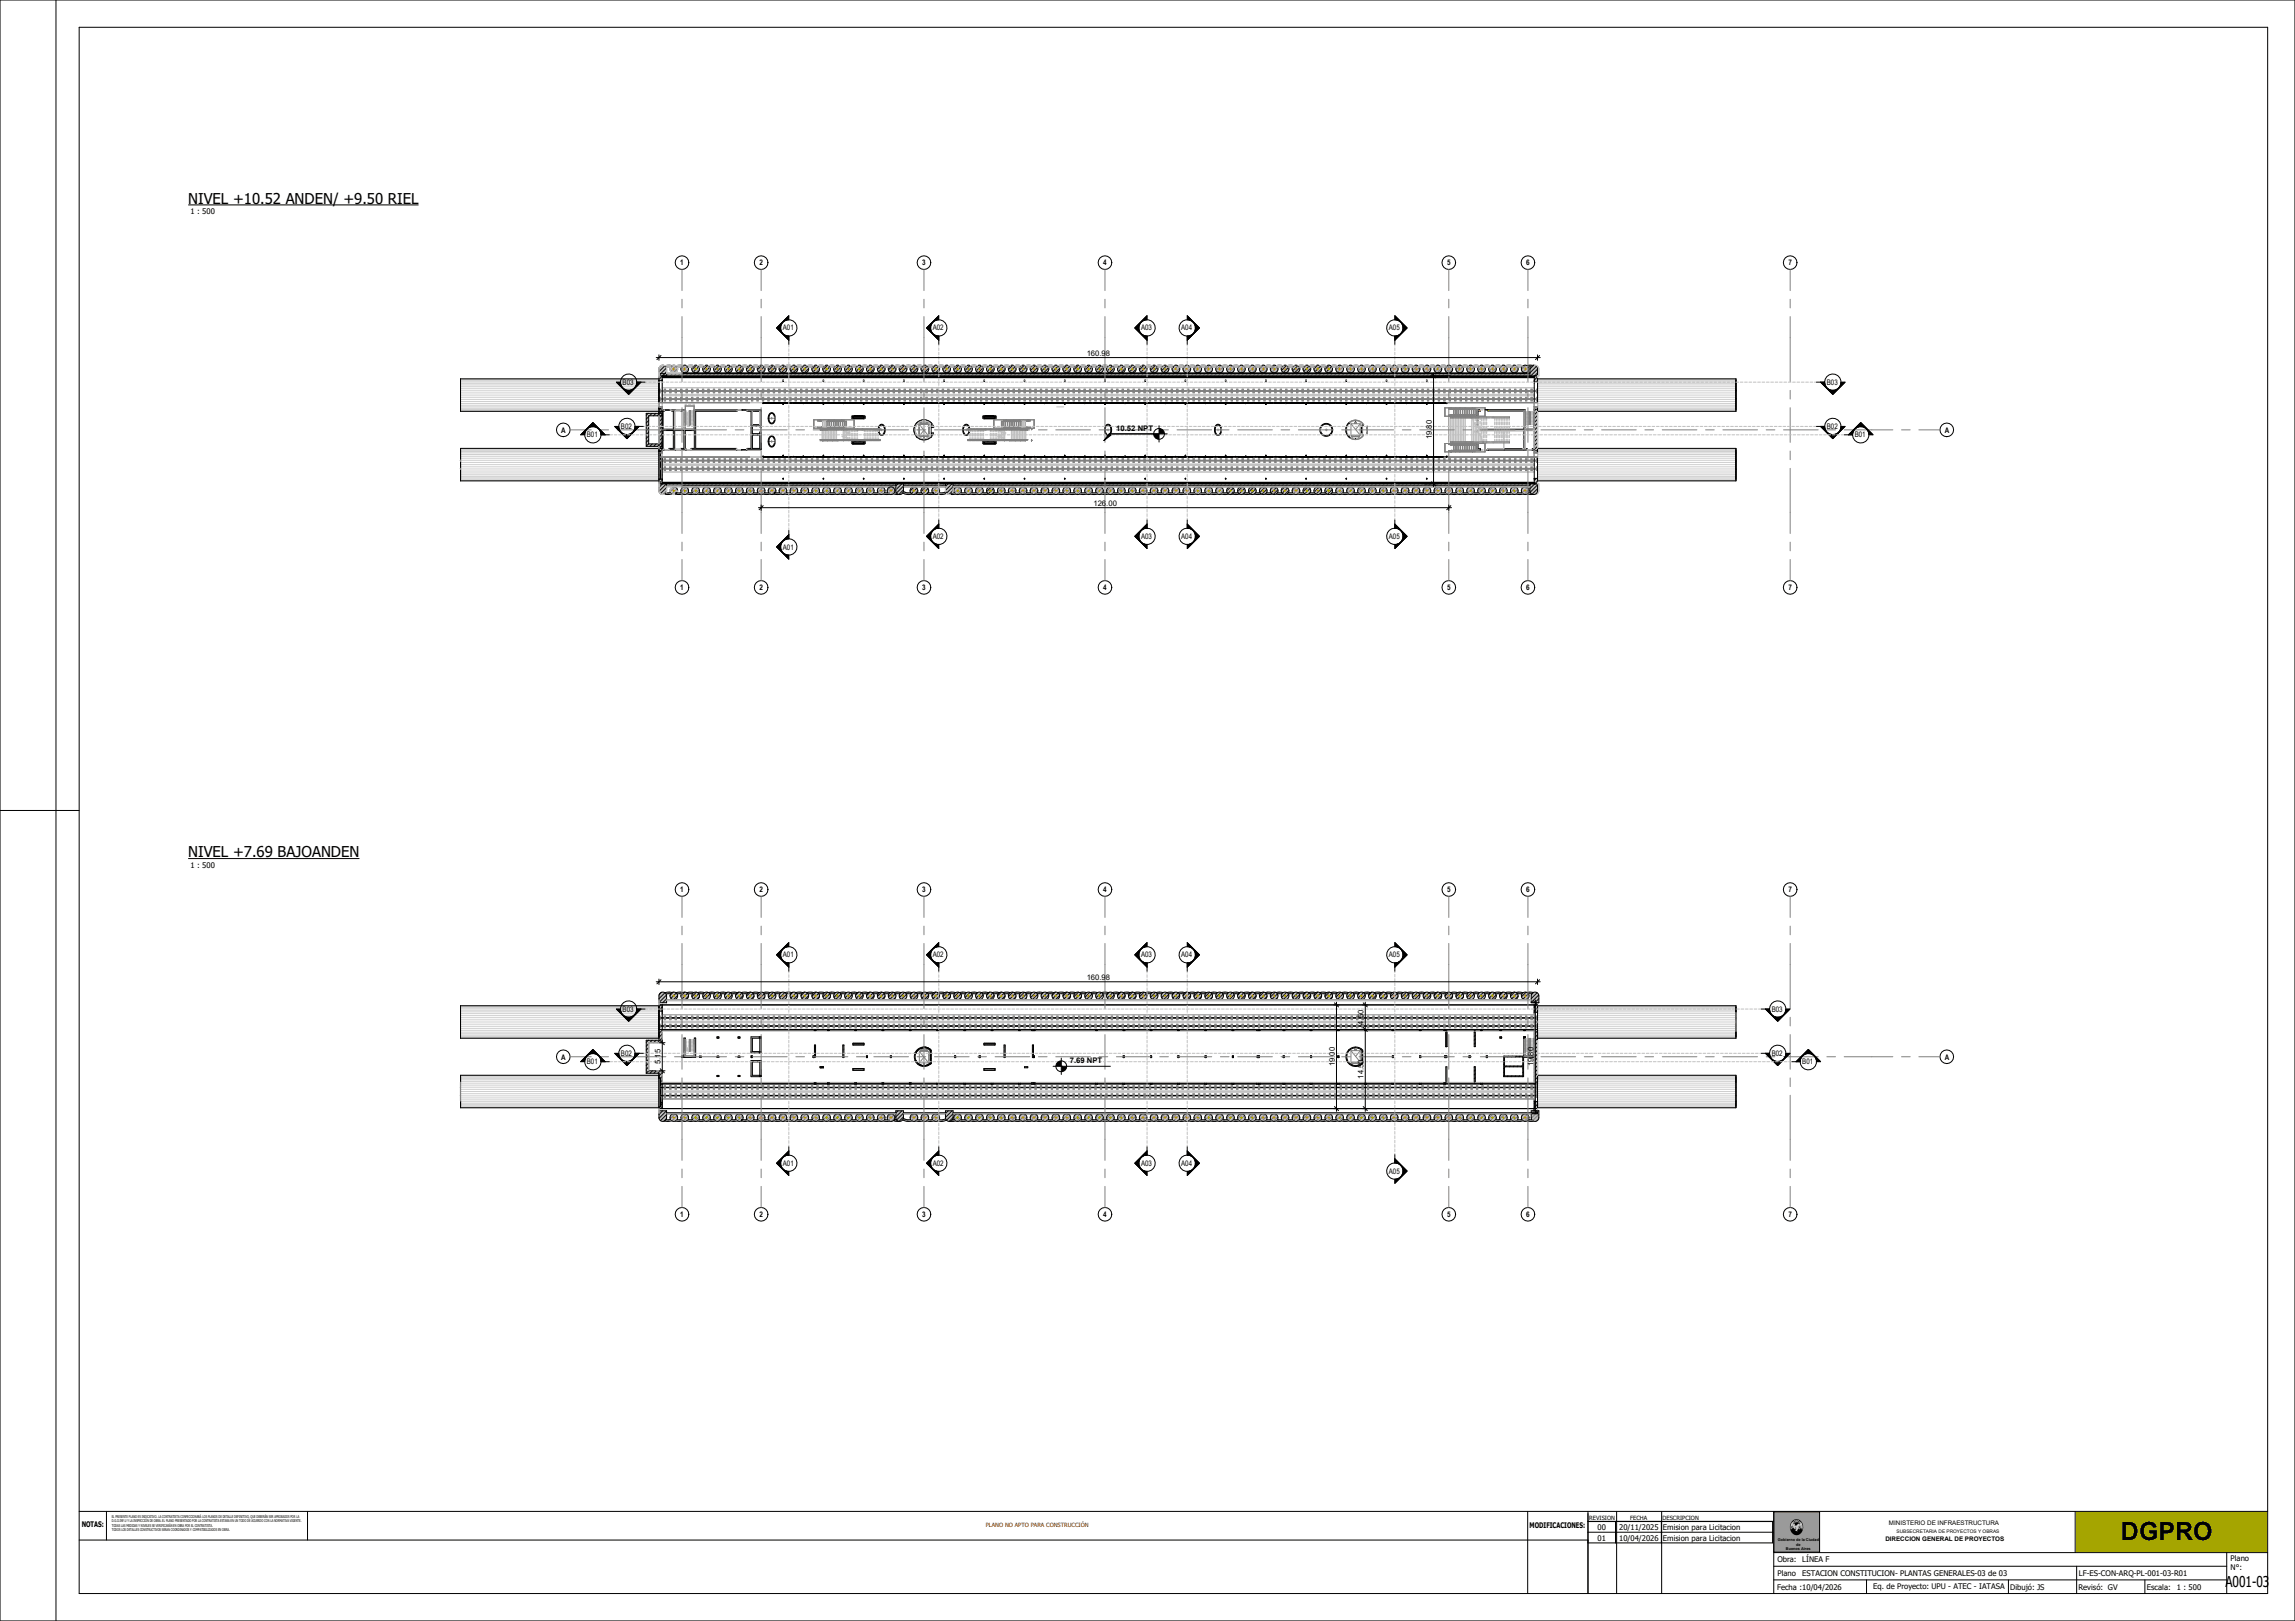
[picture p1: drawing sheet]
<svg xmlns="http://www.w3.org/2000/svg" width="841mm" height="594mm" viewBox="0 0 841 594" stroke-linecap="round" stroke-linejoin="round" font-family="sans-serif">
<defs><g id="words">
<text font-size="9.2" x="777.2" y="564.2">DGPRO</text>
<g font-size="5.5">
<text x="69" y="74.6">NIVEL +10.52 ANDEN/ +9.50 RIEL</text>
<text x="69" y="314.2">NIVEL +7.69 BAJOANDEN</text>
<text x="815.5" y="581.5">A001-03</text>
</g>
<g font-size="2.8">
<text x="69.8" y="78.5">1 : 500</text>
<text x="249.3" y="97.2">1</text>
<text x="278.3" y="97.2">2</text>
<text x="338" y="97.2">3</text>
<text x="404.3" y="97.2">4</text>
<text x="530.3" y="97.2">5</text>
<text x="559.3" y="97.2">6</text>
<text x="655.4" y="97.2">7</text>
<text x="286.9" y="121.1">A01</text>
<text x="341.8" y="121.1">A02</text>
<text x="418.1" y="121.1">A03</text>
<text x="432.9" y="121.1">A04</text>
<text x="508.9" y="121.1">A05</text>
<text x="398.2" y="130.4">160.98</text>
<text x="228.2" y="141">B03</text>
<text x="669.4" y="141">B03</text>
<text x="205.7" y="158.7">A</text>
<text x="215.1" y="160.3">B01</text>
<text x="227.5" y="157.2">B02</text>
<text x="409.1" y="157.8">10.52 NPT</text>
<text x="524.7" y="161" transform="rotate(-90 524.7 161)">19.80</text>
<text x="669.4" y="157.2">B02</text>
<text x="679.7" y="160.3">B01</text>
<text x="712.7" y="158.7">A</text>
<text x="400.7" y="185.4">126.00</text>
<text x="341.8" y="197.5">A02</text>
<text x="418.1" y="197.5">A03</text>
<text x="432.9" y="197.5">A04</text>
<text x="508.9" y="197.5">A05</text>
<text x="286.9" y="201.4">A01</text>
<text x="249.3" y="216.2">1</text>
<text x="278.3" y="216.2">2</text>
<text x="338" y="216.2">3</text>
<text x="404.3" y="216.2">4</text>
<text x="530.3" y="216.2">5</text>
<text x="559.3" y="216.2">6</text>
<text x="655.4" y="216.2">7</text>
<text x="69.8" y="318.1">1 : 500</text>
<text x="249.3" y="326.9">1</text>
<text x="278.3" y="326.9">2</text>
<text x="338" y="326.9">3</text>
<text x="404.3" y="326.9">4</text>
<text x="530.3" y="326.9">5</text>
<text x="559.3" y="326.9">6</text>
<text x="655.4" y="326.9">7</text>
<text x="286.9" y="350.8">A01</text>
<text x="341.8" y="350.8">A02</text>
<text x="418.1" y="350.8">A03</text>
<text x="432.9" y="350.8">A04</text>
<text x="508.9" y="350.8">A05</text>
<text x="398.2" y="359.1">160.98</text>
<text x="228.2" y="370.7">B03</text>
<text x="649.2" y="370.7">B03</text>
<text x="499.6" y="375.4" transform="rotate(-90 499.6 375.4)">4.50</text>
<text x="205.7" y="388.4">A</text>
<text x="215.1" y="390">B01</text>
<text x="227.5" y="386.9">B02</text>
<text x="242" y="389.9" transform="rotate(-90 242 389.9)">5.15</text>
<text x="392" y="389.5">7.69 NPT</text>
<text x="649.2" y="386.9">B02</text>
<text x="660.5" y="390">B01</text>
<text x="712.7" y="388.4">A</text>
<text x="489.1" y="390.7" transform="rotate(-90 489.1 390.7)">19.00</text>
<text x="499.6" y="395.2" transform="rotate(-90 499.6 395.2)">14.50</text>
<text x="562" y="390.7" transform="rotate(-90 562 390.7)">19.80</text>
<text x="286.9" y="427.2">A01</text>
<text x="341.8" y="427.2">A02</text>
<text x="418.1" y="427.2">A03</text>
<text x="432.9" y="427.2">A04</text>
<text x="508.9" y="430.1">A05</text>
<text x="249.3" y="445.9">1</text>
<text x="278.3" y="445.9">2</text>
<text x="338" y="445.9">3</text>
<text x="404.3" y="445.9">4</text>
<text x="530.3" y="445.9">5</text>
<text x="559.3" y="445.9">6</text>
<text x="655.4" y="445.9">7</text>
<text x="29.9" y="559.6">NOTAS:</text>
<text x="560.5" y="560">MODIFICACIONES:</text>
<text x="585.5" y="560.7">00</text>
<text x="593.3" y="560.7">20/11/2025</text>
<text x="609.4" y="560.7">Emision para Licitacion</text>
<text x="585.5" y="564.6">01</text>
<text x="593.3" y="564.6">10/04/2026</text>
<text x="609.4" y="564.6">Emision para Licitacion</text>
<text x="651.3" y="572.5">Obra:</text>
<text x="660.5" y="572.5">LÍNEA F</text>
<text x="817.4" y="571.9">Plano</text>
<text x="817.4" y="575.3">N°:</text>
<text x="651.3" y="577.4">Plano</text>
<text x="660.5" y="577.3">ESTACION CONSTITUCION- PLANTAS GENERALES-03 de 03</text>
<text x="761.8" y="577.4">LF-ES-CON-ARQ-PL-001-03-R01</text>
<text x="651.2" y="582.5">Fecha :10/04/2026</text>
<text x="686.4" y="582.3">Eq. de Proyecto: UPU - ATEC - IATASA</text>
<text x="736.6" y="582.5">Dibujó: JS</text>
<text x="761.7" y="582.5">Revisó: GV</text>
<text x="786.7" y="582.5">Escala:</text>
<text x="797.7" y="582.6">1 : 500</text>
</g>
<g font-size="2.3">
<text x="692.2" y="558.8">MINISTERIO DE INFRAESTRUCTURA</text>
<text x="690.9" y="564.8">DIRECCION GENERAL DE PROYECTOS</text>
</g>
<g font-size="2.1">
<text x="582.4" y="557">REVISION</text>
<text x="597.4" y="557">FECHA</text>
<text x="609.3" y="557">DESCRIPCION</text>
</g>
<text font-size="2.1" fill="#800000" x="361.2" y="559.7">PLANO NO APTO PARA CONSTRUCCIÓN</text>
<text font-size="1.8" x="695" y="561.8">SUBSECRETARIA DE PROYECTOS Y OBRAS</text>
<g font-size="1.4">
<text x="41" y="556.2">EL PRESENTE PLANO ES INDICATIVO. LA CONTRATISTA CONFECCIONARÁ LOS PLANOS DE DETALLE DEFINITIVO, QUE DEBERÁN SER APROBADOS POR LA</text>
<text x="41" y="557.8">D.G.O.INF.U Y LA INSPECCIÓN DE OBRA. EL PLANO PRESENTADO POR LA CONTRATISTA ESTARA EN UN TODO DE ACUERDO CON LA NORMATIVA VIGENTE.</text>
<text x="41" y="559.5">TODAS LAS MEDIDAS Y NIVELES SE VERIFICARÁN EN OBRA POR EL CONTRATISTA.</text>
<text x="41" y="561.2">TODOS LOS DETALLES CONSTRUCTIVOS SERAN COORDINADOS Y COMPATIBILIZADOS EN OBRA.</text>
<text x="651.5" y="564.8">Gobierno de la Ciudad</text>
<text x="654.4" y="568">Buenos Aires</text>
<text x="658.1" y="566.4">de</text>
</g>
</g></defs>
<path d="M298.7 382.9v4.4M368.1 382.9v4.6M378.5 382.9v4.6" fill="none" stroke="#c0c0c0" stroke-width=".4"/>
<g fill="#c0c0c0">
<path d="M529.5 409.5a1.4 1.4 0 0 0 2.8 0 1.4 1.4 0 0 0-2.8 0z"/>
<path d="M252.2 410.2l1.5 .1 .6 .5-1.3 .1-1.3-.2z"/>
<path d="M256.1 410.3h1.6l.5 .4-1.3 .2-1.3-.2z"/>
<path d="M260.1 410.3h1.6l.5 .4-1.3 .2-1.3-.2z"/>
<path d="M263.6 410.7l.5-.4h1.6l.5 .4-1.3 .2z"/>
<path d="M268.1 410.3h1.6l.5 .4-1.3 .2-1.3-.2z"/>
<path d="M271.8 410.2l1.9 .1 .5 .4-2.1 .2-.5-.2z"/>
<path d="M276.1 410.3h1.6l.5 .4-1.3 .2-1.3-.2z"/>
<path d="M280.1 410.3h1.6l.5 .4-1.3 .2-1.3-.2z"/>
<path d="M284.1 410.3h1.6l.5 .4-1.3 .2-1.3-.2z"/>
<path d="M288.1 410.3h1.6l.5 .4-1.3 .2-1.3-.2z"/>
<path d="M292.1 410.3h1.6l.5 .4-1.3 .2-1.3-.2z"/>
<path d="M296.1 410.3h1.6l.5 .4-1.3 .2-1.3-.2z"/>
<path d="M300.1 410.3h1.6l.5 .4-1.3 .2-1.3-.2z"/>
<path d="M304.1 410.3h1.6l.5 .4-1.3 .2-1.3-.2z"/>
<path d="M308.1 410.3h1.6l.5 .4-1.3 .2-1.3-.2z"/>
<path d="M312.1 410.3h1.6l.5 .4-1.3 .2-1.3-.2z"/>
<path d="M316.1 410.3h1.6l.5 .4-1.3 .2-1.3-.2z"/>
<path d="M320.1 410.3h1.6l.5 .4-1.3 .2-1.3-.2z"/>
<path d="M324.1 410.3h.3a1.31 1.31 0 0 1 1.5 .5l-2.3-.1z"/>
<path d="M327.8 410.2l.7 .1 .7 .6-1.6-.2z"/>
<path d="M331 409.8l1.4 .5h1.3l.5 .4-2.4 .1-1-.4z"/>
<path d="M336.1 410.3h1.6l.5 .4-1.3 .2-1.3-.2z"/>
<path d="M340.1 410.3h1.6l.5 .4-1.3 .2-1.3-.2z"/>
<path d="M344.1 410.3h1.4l1-.3 .3 .5-1.5 .4-1.7-.2z"/>
<path d="M348.3 410.9l.3-.2a.96 .96 0 0 1 1.6 0z"/>
<path d="M352.1 410.3h1.6l.5 .4-1.3 .2-1.3-.2z"/>
<path d="M356.1 410.3h1.6l.5 .4-1.3 .2-1.3-.2z"/>
<path d="M360.1 410.3h1.6l.5 .4-1.3 .2-1.3-.2z"/>
<path d="M364.1 410.3h1.6l.5 .4-1.3 .2-1.3-.2z"/>
<path d="M368.1 410.3h1.6l.5 .4-1.3 .2-1.3-.2z"/>
<path d="M372.1 410.3h1.6l.5 .4-1.3 .2-1.3-.2z"/>
<path d="M376.1 410.3h1.6l.5 .4-1.3 .2-1.3-.2z"/>
<path d="M380.1 410.3h1.6l.5 .4-1.3 .2-1.3-.2z"/>
<path d="M384.1 410.3h1.6l.5 .4-1.3 .2-1.3-.2z"/>
<path d="M388.1 410.3h1.6l.5 .4-1.3 .2-1.3-.2z"/>
<path d="M392.1 410.3h1.6l.5 .4-1.3 .2-1.3-.2z"/>
<path d="M396.1 410.3h1.6l.5 .4-1.3 .2-1.3-.2z"/>
<path d="M400.1 410.3h1.6l.5 .4-1.3 .2-1.3-.2z"/>
<path d="M404.1 410.3h1.6l.5 .4-1.3 .2-1.3-.2z"/>
<path d="M408.1 410.3h1.6l.5 .4-1.3 .2-1.3-.2z"/>
<path d="M412.1 410.3h1.6l.5 .4-1.3 .2-1.3-.2z"/>
<path d="M416.1 410.3h1.6l.5 .4-1.3 .2-1.2-.2z"/>
<path d="M420.1 410.3h1.6l.5 .4-1.3 .2-1.3-.2z"/>
<path d="M424.1 410.3h1.6l.5 .4-1.3 .2-1.3-.2z"/>
<path d="M428.1 410.3h1.6l.5 .4-1.3 .2-1.3-.2z"/>
<path d="M432.1 410.3h1.6l.5 .4-1.3 .2-1.3-.2z"/>
<path d="M436.1 410.3h1.6l.5 .4-1.3 .2-1.3-.2z"/>
<path d="M440.1 410.3h1.6l.5 .4-1.3 .2-1.3-.2z"/>
<path d="M444.1 410.3h1.6l.5 .4-1.3 .2-1.3-.2z"/>
<path d="M448.1 410.3h1.6l.5 .4-1.3 .2-1.3-.2z"/>
<path d="M452.1 410.3h1.6l.5 .4-1.3 .2-1.3-.2z"/>
<path d="M456.1 410.3h1.6l.5 .4-1.3 .2-1.3-.2z"/>
<path d="M460.1 410.3h1.6l.5 .4-1.3 .2-1.3-.2z"/>
<path d="M464.1 410.3h1.6l.5 .4-1.3 .2-1.3-.2z"/>
<path d="M468.1 410.3h1.6l.5 .4-1.3 .2-1.3-.2z"/>
<path d="M472.1 410.3h1.6l.5 .4-1.3 .2-1.3-.2z"/>
<path d="M476.1 410.3h1.6l.5 .4-1.3 .2-1.3-.2z"/>
<path d="M480.1 410.3h1.6l.5 .4-1.3 .2-1.3-.2z"/>
<path d="M484.1 410.3h1.6l.5 .4-1.3 .2-1.3-.2z"/>
<path d="M488.1 410.3h1.6l.5 .4-1.3 .2-1.3-.2z"/>
<path d="M492.1 410.3h1.6l.5 .4-1.3 .2-1.3-.2z"/>
<path d="M496.1 410.3h1.6l.5 .4-1.3 .2-1.3-.2z"/>
<path d="M500.1 410.3h1.6l.5 .4-1.3 .2-1.3-.2z"/>
<path d="M504.1 410.3h1.6l.5 .4-1.3 .2-1.3-.2z"/>
<path d="M508.1 410.3h1.6l.5 .4-1.3 .2-1.3-.2z"/>
<path d="M512.1 410.3h1.6l.5 .4-1.3 .2-1.3-.2z"/>
<path d="M516.1 410.3h1.6l.5 .4-1.3 .2-1.3-.2z"/>
<path d="M520.1 410.3h1.6l.5 .4-1.3 .2-1.3-.2z"/>
<path d="M524.1 410.3h1.6l.5 .4-1.3 .2-1.3-.2z"/>
<path d="M528.1 410.3h1.6l.5 .4-1.3 .2-1.3-.2z"/>
<path d="M532.1 410.3h1.6l.5 .4-1.3 .2-1.3-.2z"/>
<path d="M536.1 410.3h1.6l.5 .4-1.3 .2-1.3-.2z"/>
<path d="M540.1 410.3h1.6l.5 .4-1.3 .2-1.3-.2z"/>
<path d="M544.1 410.3h1.6l.5 .4-1.3 .2-1.3-.2z"/>
<path d="M547.6 410.7l.5-.4h1.6l.5 .4-1.3 .2z"/>
<path d="M552.1 410.3h1.6l.5 .4-1.3 .2-1.3-.2z"/>
<path d="M555.6 410.8l.5-.5 1.6-.1 .4 .5-1.3 .2z"/>
<path d="M551 387h7.3v.3h-7.3z"/>
<path d="M558 387.3h.3v7.2h-.3z"/>
<path d="M551 394.2h7v.3h-7z"/>
<path d="M551 387.3h.3v6.9h-.3z"/>
<circle cx="254.9" cy="409.5" r="1.4"/>
<circle cx="258.9" cy="409.5" r="1.4"/>
<circle cx="262.9" cy="409.5" r="1.4"/>
<circle cx="250.9" cy="409.5" r="1.4"/>
<circle cx="266.9" cy="409.5" r="1.4"/>
<circle cx="270.9" cy="409.5" r="1.4"/>
<circle cx="274.9" cy="409.5" r="1.4"/>
<circle cx="278.9" cy="409.5" r="1.4"/>
<circle cx="282.9" cy="409.5" r="1.4"/>
<circle cx="286.9" cy="409.5" r="1.4"/>
<circle cx="290.9" cy="409.5" r="1.4"/>
<circle cx="294.9" cy="409.5" r="1.4"/>
<circle cx="298.9" cy="409.5" r="1.4"/>
<circle cx="302.9" cy="409.5" r="1.4"/>
<circle cx="306.9" cy="409.5" r="1.4"/>
<circle cx="310.9" cy="409.5" r="1.4"/>
<circle cx="314.9" cy="409.5" r="1.4"/>
<circle cx="318.9" cy="409.5" r="1.4"/>
<circle cx="322.9" cy="409.5" r="1.4"/>
<circle cx="326.5" cy="409.5" r="1.4"/>
<circle cx="334.9" cy="409.5" r="1.4"/>
<circle cx="338.9" cy="409.5" r="1.4"/>
<circle cx="342.9" cy="409.5" r="1.4"/>
<circle cx="350.9" cy="409.5" r="1.4"/>
<circle cx="354.9" cy="409.5" r="1.4"/>
<circle cx="358.9" cy="409.5" r="1.4"/>
<circle cx="362.9" cy="409.5" r="1.4"/>
<circle cx="366.9" cy="409.5" r="1.4"/>
<circle cx="370.9" cy="409.5" r="1.4"/>
<circle cx="378.9" cy="409.5" r="1.4"/>
<circle cx="374.9" cy="409.5" r="1.4"/>
<circle cx="382.9" cy="409.5" r="1.4"/>
<circle cx="386.9" cy="409.5" r="1.4"/>
<circle cx="390.9" cy="409.5" r="1.4"/>
<circle cx="394.9" cy="409.5" r="1.4"/>
<circle cx="398.9" cy="409.5" r="1.4"/>
<circle cx="402.9" cy="409.5" r="1.4"/>
<circle cx="406.9" cy="409.5" r="1.4"/>
<circle cx="410.9" cy="409.5" r="1.4"/>
<circle cx="414.9" cy="409.5" r="1.4"/>
<circle cx="418.9" cy="409.5" r="1.4"/>
<circle cx="422.9" cy="409.5" r="1.4"/>
<circle cx="426.9" cy="409.5" r="1.4"/>
<circle cx="430.9" cy="409.5" r="1.4"/>
<circle cx="434.9" cy="409.5" r="1.4"/>
<circle cx="438.9" cy="409.5" r="1.4"/>
<circle cx="442.9" cy="409.5" r="1.4"/>
<circle cx="446.9" cy="409.5" r="1.4"/>
<circle cx="450.9" cy="409.5" r="1.4"/>
<circle cx="454.9" cy="409.5" r="1.4"/>
<circle cx="458.9" cy="409.5" r="1.4"/>
<circle cx="462.9" cy="409.5" r="1.4"/>
<circle cx="466.9" cy="409.5" r="1.4"/>
<circle cx="470.9" cy="409.5" r="1.4"/>
<circle cx="474.9" cy="409.5" r="1.4"/>
<circle cx="478.9" cy="409.5" r="1.4"/>
<circle cx="482.9" cy="409.5" r="1.4"/>
<circle cx="486.9" cy="409.5" r="1.4"/>
<circle cx="490.9" cy="409.5" r="1.4"/>
<circle cx="494.9" cy="409.5" r="1.4"/>
<circle cx="498.9" cy="409.5" r="1.4"/>
<circle cx="502.9" cy="409.5" r="1.4"/>
<circle cx="506.9" cy="409.5" r="1.4"/>
<circle cx="510.9" cy="409.5" r="1.4"/>
<circle cx="514.9" cy="409.5" r="1.4"/>
<circle cx="518.9" cy="409.5" r="1.4"/>
<circle cx="522.9" cy="409.5" r="1.4"/>
<circle cx="526.9" cy="409.5" r="1.4"/>
<circle cx="534.9" cy="409.5" r="1.4"/>
<circle cx="538.9" cy="409.5" r="1.4"/>
<circle cx="542.9" cy="409.5" r="1.4"/>
<circle cx="546.9" cy="409.5" r="1.4"/>
<circle cx="550.9" cy="409.5" r="1.4"/>
<circle cx="554.9" cy="409.5" r="1.4"/>
<circle cx="558.9" cy="409.5" r="1.4"/>
<circle cx="254.9" cy="364.9" r="1.4"/>
<circle cx="258.9" cy="364.9" r="1.4"/>
<circle cx="262.9" cy="364.9" r="1.4"/>
<circle cx="250.9" cy="364.9" r="1.4"/>
<circle cx="266.9" cy="364.9" r="1.4"/>
<circle cx="270.9" cy="364.9" r="1.4"/>
<circle cx="274.9" cy="364.9" r="1.4"/>
<circle cx="278.9" cy="364.9" r="1.4"/>
<circle cx="282.9" cy="364.9" r="1.4"/>
<circle cx="286.9" cy="364.9" r="1.4"/>
<circle cx="290.9" cy="364.9" r="1.4"/>
<circle cx="294.9" cy="364.9" r="1.4"/>
<circle cx="298.9" cy="364.9" r="1.4"/>
<circle cx="302.9" cy="364.9" r="1.4"/>
<circle cx="306.9" cy="364.9" r="1.4"/>
<circle cx="310.9" cy="364.9" r="1.4"/>
<circle cx="314.9" cy="364.9" r="1.4"/>
<circle cx="318.9" cy="364.9" r="1.4"/>
<circle cx="322.9" cy="364.9" r="1.4"/>
<circle cx="326.9" cy="364.9" r="1.4"/>
<circle cx="330.9" cy="364.9" r="1.4"/>
<circle cx="334.9" cy="364.9" r="1.4"/>
<circle cx="338.9" cy="364.9" r="1.4"/>
<circle cx="342.9" cy="364.9" r="1.4"/>
<circle cx="346.9" cy="364.9" r="1.4"/>
<circle cx="350.9" cy="364.9" r="1.4"/>
<circle cx="354.9" cy="364.9" r="1.4"/>
<circle cx="358.9" cy="364.9" r="1.4"/>
<circle cx="362.9" cy="364.9" r="1.4"/>
<circle cx="366.9" cy="364.9" r="1.4"/>
<circle cx="370.9" cy="364.9" r="1.4"/>
<circle cx="378.9" cy="364.9" r="1.4"/>
<circle cx="374.9" cy="364.9" r="1.4"/>
<circle cx="382.9" cy="364.9" r="1.4"/>
<circle cx="386.9" cy="364.9" r="1.4"/>
<circle cx="390.9" cy="364.9" r="1.4"/>
<circle cx="394.9" cy="364.9" r="1.4"/>
<circle cx="398.9" cy="364.9" r="1.4"/>
<circle cx="402.9" cy="364.9" r="1.4"/>
<circle cx="406.9" cy="364.9" r="1.4"/>
<circle cx="410.9" cy="364.9" r="1.4"/>
<circle cx="414.9" cy="364.9" r="1.4"/>
<circle cx="418.9" cy="364.9" r="1.4"/>
<circle cx="422.9" cy="364.9" r="1.4"/>
<circle cx="426.9" cy="364.9" r="1.4"/>
<circle cx="430.9" cy="364.9" r="1.4"/>
<circle cx="434.9" cy="364.9" r="1.4"/>
<circle cx="438.9" cy="364.9" r="1.4"/>
<circle cx="442.9" cy="364.9" r="1.4"/>
<circle cx="446.9" cy="364.9" r="1.4"/>
<circle cx="450.9" cy="364.9" r="1.4"/>
<circle cx="454.9" cy="364.9" r="1.4"/>
<circle cx="458.9" cy="364.9" r="1.4"/>
<circle cx="462.9" cy="364.9" r="1.4"/>
<circle cx="466.9" cy="364.9" r="1.4"/>
<circle cx="470.9" cy="364.9" r="1.4"/>
<circle cx="474.9" cy="364.9" r="1.4"/>
<circle cx="478.9" cy="364.9" r="1.4"/>
<circle cx="482.9" cy="364.9" r="1.4"/>
<circle cx="486.9" cy="364.9" r="1.4"/>
<circle cx="490.9" cy="364.9" r="1.4"/>
<circle cx="494.9" cy="364.9" r="1.4"/>
<circle cx="498.9" cy="364.9" r="1.4"/>
<circle cx="502.9" cy="364.9" r="1.4"/>
<circle cx="506.9" cy="364.9" r="1.4"/>
<circle cx="510.9" cy="364.9" r="1.4"/>
<circle cx="514.9" cy="364.9" r="1.4"/>
<circle cx="518.9" cy="364.9" r="1.4"/>
<circle cx="522.9" cy="364.9" r="1.4"/>
<circle cx="526.9" cy="364.9" r="1.4"/>
<circle cx="530.9" cy="364.9" r="1.4"/>
<circle cx="534.9" cy="364.9" r="1.4"/>
<circle cx="538.9" cy="364.9" r="1.4"/>
<circle cx="542.9" cy="364.9" r="1.4"/>
<circle cx="546.9" cy="364.9" r="1.4"/>
<circle cx="550.9" cy="364.9" r="1.4"/>
<circle cx="554.9" cy="364.9" r="1.4"/>
</g>
<path d="M551.3 390.8h6.7" fill="none" stroke="#c0c0c0" stroke-width=".37"/>
<g fill="#c0c0c0">
<path d="M343.2 396.8h.6v.4h-.6z"/>
<path d="M353.2 396.8h.6v.4h-.6z"/>
<path d="M363.2 396.8h.6v.4h-.6z"/>
<path d="M373.2 396.8h.6v.4h-.6z"/>
<path d="M401.5 396.8h.6v.4h-.6z"/>
<path d="M411.5 396.8h.6v.4h-.6z"/>
<path d="M421.5 396.8h.6v.4h-.6z"/>
<path d="M431.5 396.8h.6v.4h-.6z"/>
<path d="M441.5 396.8h.6v.4h-.6z"/>
<path d="M451.5 396.8h.6v.4h-.6z"/>
<path d="M460.5 396.8h.6v.4h-.6z"/>
<path d="M461.1 396.8h.6v.4h-.6z"/>
<path d="M470.2 396.8h.6v.4h-.6z"/>
<path d="M480.1 396.8h.6v.4h-.6z"/>
<path d="M490.1 396.8h.6v.4h-.6z"/>
<path d="M500.1 396.8h.6v.4h-.6z"/>
<path d="M510.1 396.8h.6v.4h-.6z"/>
<path d="M520.1 396.8h.6v.4h-.6z"/>
<path d="M542.5 396.8h.6v.4h-.6z"/>
<path d="M549.7 380h.6v.4h-.6z"/>
<path d="M558.3 380h.6v.4h-.6z"/>
<path d="M300.5 390.9h1.2v.4h-1.2z"/>
<path d="M298 386.9h.4v.6h-.4z"/>
<path d="M317.5 386.9h.4v.6h-.4z"/>
<path d="M326.3 386.9h.4v.6h-.4z"/>
<path d="M349.8 386.9h.4v.6h-.4z"/>
<path d="M358.8 386.9h.4v.6h-.4z"/>
<path d="M378.7 386.9h.4v.6h-.4z"/>
<path d="M411.6 386.9h.4v.6h-.4z"/>
<path d="M421.6 386.9h.4v.6h-.4z"/>
<path d="M431.6 386.9h.4v.6h-.4z"/>
<path d="M441.6 386.9h.4v.6h-.4z"/>
<path d="M451.6 386.9h.4v.6h-.4z"/>
<path d="M460.7 386.9h.4v.6h-.4z"/>
<path d="M461.1 386.9h.4v.6h-.4z"/>
<path d="M470.2 386.9h.4v.6h-.4z"/>
<path d="M480.2 386.9h.4v.6h-.4z"/>
<path d="M490.2 386.9h.4v.6h-.4z"/>
<path d="M510.2 386.9h.4v.6h-.4z"/>
<path d="M520.2 386.9h.4v.6h-.4z"/>
<path d="M529.3 386.9h.4v.6h-.4z"/>
<path d="M529.8 386.9h.4v.6h-.4z"/>
<path d="M538.3 386.9h.4v.6h-.4z"/>
<path d="M544.7 386.9h.4v.6h-.4z"/>
</g>
<path d="M540.4 377.6v5.9M540.4 390.9v5.9" fill="none" stroke="#c0c0c0" stroke-width=".4"/>
<g fill="#c0c0c0">
<path d="M236.8 392.4h5.9v.9h-5.9z"/>
<path d="M251.7 363.8l1-.2 1.5 .1a1.14 1.14 0 0 1-1.6 .5l-.5 .1z"/>
<path d="M255.6 363.7l1.3-.2 1.3 .2-.5 .5h-1.6z"/>
<path d="M259.6 363.7l1.3-.2 1.3 .2-.5 .5h-.5a1.11 1.11 0 0 1-1.6-.5z"/>
<path d="M263.6 363.7l1.3-.2 1.3 .2-.5 .5h-1.6z"/>
<path d="M267.6 363.7l1.3-.2 1.3 .2-.5 .5h-1.6z"/>
<path d="M271.6 363.7l1.3-.2 1.3 .2-.5 .5h-1.6z"/>
<path d="M275.6 363.7l1.3-.2 1.3 .2-.5 .5h-1.6z"/>
<path d="M279.6 363.7l1.3-.2 1.3 .2-.5 .5h-1.6z"/>
<path d="M283.6 363.7l1.3-.2 1.3 .2-.5 .5h-1.6z"/>
<path d="M287.6 363.7l1.3-.2 1.3 .2-.5 .5h-1.6z"/>
<path d="M291.6 363.7l1.3-.2 1.3 .2-.5 .5h-1.6z"/>
<path d="M295.6 363.7l1.3-.2 1.3 .2-.5 .5h-1.6z"/>
<path d="M299.6 363.7l1.3-.2 1.3 .2-.5 .5h-1.6z"/>
<path d="M303.6 363.7l1.3-.2 1.3 .2-.5 .5h-1.6z"/>
<path d="M307.6 363.7l1.3-.2 1.3 .2-.5 .5h-1.6z"/>
<path d="M311.6 363.7l1.3-.2 1.3 .2-.5 .5h-1.6z"/>
<path d="M315.6 363.7l1.3-.2 1.3 .2-.5 .5h-.5a1.11 1.11 0 0 1-1.6-.5z"/>
<path d="M319.6 363.7l1.3-.2 1.3 .2a1.1 1.1 0 0 1-1.6 .5h-.5z"/>
<path d="M323.6 363.7l1.3-.2 1.3 .2-.5 .5h-1.6z"/>
<path d="M327.6 363.7l1.3-.2 1.3 .2-.5 .5h-1.6z"/>
<path d="M331.6 363.7l1.3-.2 1.3 .2-.5 .5h-1.6z"/>
<path d="M335.6 363.7l1.3-.2 1.3 .2-.5 .5h-1.6z"/>
<path d="M339.6 363.7l1.3-.2 1.3 .2-.5 .5h-1.6z"/>
<path d="M343.6 363.7l1.3-.2 1.3 .2-.5 .5h-1.6z"/>
<path d="M347.6 363.7l1.3-.2 1.3 .2-.5 .5h-1.6z"/>
<path d="M351.6 363.7l1.2-.2 1.4 .2-.5 .5h-.5a1.11 1.11 0 0 1-1.6-.5z"/>
<path d="M355.6 363.7l1.3-.2 1.3 .2a1.1 1.1 0 0 1-1.6 .5h-.5z"/>
<path d="M359.6 363.7l1.3-.2 1.3 .2-.5 .5h-1.6z"/>
<path d="M363.6 363.7l1.3-.2 1.3 .2-.5 .5h-1.6z"/>
<path d="M367.6 363.7l1.3-.2 1.3 .2-.5 .5h-1.6z"/>
<path d="M371.6 363.7l1.3-.2 1.3 .2-.5 .5h-1.6z"/>
<path d="M375.6 363.7l1.3-.2 1.3 .2-.5 .5h-1.6z"/>
<path d="M379.6 363.7l1.3-.2 1.3 .2-.5 .5h-1.6z"/>
<path d="M383.6 363.7l1.3-.2 1.3 .2-.5 .5h-1.6z"/>
<path d="M387.6 363.7l1.1-.2 1.5 .2-.5 .5h-.5a1.11 1.11 0 0 1-1.6-.5z"/>
<path d="M391.6 363.7l1.3-.2 1.3 .2-.5 .5h-1.6z"/>
<path d="M395.6 363.7l1.3-.2 1.3 .2-.5 .5h-1.6z"/>
<path d="M399.6 363.7l1.3-.2 1.3 .2-.5 .5h-1.6z"/>
<path d="M403.6 363.7l1.3-.2 1.3 .2-.5 .5h-1.6z"/>
<path d="M407.6 363.7l1.3-.2 1.3 .2-.5 .5h-1.6z"/>
<path d="M411.6 363.7l1.3-.2 1.3 .2-.5 .5h-1.6z"/>
<path d="M415.6 363.7l1.3-.2 1.3 .2-.5 .5h-1.6z"/>
<path d="M419.6 363.7l1.3-.2 1.3 .2-.5 .5h-1.6z"/>
<path d="M423.6 363.7l1.6-.2 1 .2-.5 .5h-1.6z"/>
<path d="M427.6 363.7l1.3-.2 1.3 .2-.5 .5h-1.6z"/>
<path d="M431.6 363.7l1.3-.2 1.3 .2-.5 .5h-1.6z"/>
<path d="M435.6 363.7l1.3-.2 1.3 .2-.5 .5h-1.6z"/>
<path d="M439.6 363.7l1.3-.2 1.3 .2-.5 .5h-1.6z"/>
<path d="M443.6 363.7l1.3-.2 1.3 .2-.5 .5h-.5a1.11 1.11 0 0 1-1.6-.5z"/>
<path d="M447.6 363.7l1.3-.2 1.3 .2a1.1 1.1 0 0 1-1.6 .5h-.5z"/>
<path d="M451.6 363.7l1.3-.2 1.3 .2-.5 .5h-1.6z"/>
<path d="M455.6 363.7l1.3-.2 1.3 .2-.5 .5h-1.6z"/>
<path d="M459.6 363.7l1.3-.2 1.3 .2-.5 .5h-1.6z"/>
<path d="M463.6 363.7l1.3-.2 1.3 .2-.5 .5h-1.6z"/>
<path d="M467.6 363.7l1.3-.2 1.3 .2-.5 .5h-1.6z"/>
<path d="M471.6 363.7l1.3-.2 1.3 .2-.5 .5h-1.6z"/>
<path d="M475.6 363.7l1.3-.2 1.3 .2-.5 .5h-1.6z"/>
<path d="M479.6 363.7l1.3-.2 1.3 .2-.5 .5h-.5a1.11 1.11 0 0 1-1.6-.5z"/>
<path d="M483.6 363.7l1.3-.2 1.3 .2-.5 .5h-1.6z"/>
<path d="M487.6 363.7l1.3-.2 1.3 .2-.5 .5h-1.6z"/>
<path d="M491.6 363.7l1.3-.2 1.3 .2-.5 .5h-1.6z"/>
<path d="M495.6 363.7l1.3-.2 1.3 .2-.5 .5h-1.6z"/>
<path d="M499.6 363.7l1.3-.2 1.3 .2-.5 .5h-1.6z"/>
<path d="M503.6 363.7l1.3-.2 1.3 .2-.5 .5h-1.6z"/>
<path d="M507.6 363.7l1.3-.2 1.3 .2-.5 .5h-1.6z"/>
<path d="M511.6 363.7l1.3-.2 1.3 .2-.5 .5h-1.6z"/>
<path d="M515.6 363.7l1.3-.2 1.3 .2-.5 .5h-1.6z"/>
<path d="M519.6 363.7l1.3-.2 1.3 .2-.5 .5h-1.6z"/>
<path d="M523.6 363.7l1.3-.2 1.3 .2-.5 .5h-1.6z"/>
<path d="M527.6 363.7l1.3-.2 1.3 .2-.5 .5h-1.6z"/>
<path d="M531.6 363.7l1.3-.2 1.3 .2-.5 .5h-1.6z"/>
<path d="M535.6 363.7l1.3-.2 1.3 .2-.5 .5h-.5a1.11 1.11 0 0 1-1.6-.5z"/>
<path d="M539.6 363.7l1.3-.2 1.3 .2a1.1 1.1 0 0 1-1.6 .5h-.5z"/>
<path d="M543.6 363.7l1.3-.2 1.3 .2-.5 .5h-1.6z"/>
<path d="M547.6 363.7l1.3-.2 1.3 .2-.5 .5h-1.6z"/>
<path d="M551.6 363.7l1.3-.2 1.3 .2-.5 .5h-1.6z"/>
<path d="M555.5 363.7l1.5-.2 1.1 .3-.4 .5-.4-.1a1.39 1.39 0 0 1-1.8-.5z"/>
<path d="M236.8 381.2h.9v11.2h-.9z"/>
<path d="M237.7 381.2h5v.9h-5z"/>
<path d="M336.1 384.7a3.6 3.6 0 0 1 4.8-.2v.4a3.4 3.4 0 0 0-5.4 .9z"/>
<path d="M335.3 388.7l.3-.1a3.3 3.3 0 0 0 5.3 .9l.2 .2a3.6 3.6 0 0 1-5.8-1z"/>
</g>
<g fill="#fff">
<path d="M312.6 391.6h4v.6h-4z"/>
<path d="M312.6 382.3h4v.6h-4z"/>
<path d="M360.6 391.6h4v.6h-4z"/>
<path d="M360.6 382.3h4v.6h-4z"/>
</g>
<g fill="#c0c0c0">
<path d="M340.9 384.5l.3 .3v4.9l-.3 .2z"/>
<path d="M346.5 407h2.8v2.5a1.4 1.4 0 0 1-1.3 1.4 1.4 1.4 0 0 1-1.5-1.2z"/>
<path d="M328.3 407h2.8v2.5a1.4 1.4 0 0 1-1.3 1.4 1.4 1.4 0 0 1-1.5-1.2z"/>
</g>
<path d="M309.1 382.9v4.6" fill="none" stroke="#c0c0c0" stroke-width=".4"/>
<g fill="#c0c0c0">
<path d="M375.4 390.9h1.2v.4h-1.2z"/>
<path d="M493.2 387.2h.3a3.3 3.3 0 0 0 2.2 3.1 3.3 3.3 0 0 0 3.7-1.1 2.04 2.04 0 0 1-2 1.5 3.6 3.6 0 0 1-4.2-3.5z"/>
<path d="M494.2 384.8a3.6 3.6 0 0 1 5.2 0v.5a3.3 3.3 0 0 0-3.7-1.1 3.3 3.3 0 0 0-2.2 3h-.3l.1-.8z"/>
<path d="M499.1 384.9l.3 .4v3.9l-.3 .3z"/>
<path d="M561.5 364a1.4 1.4 0 0 1 1.5-.4 1.4 1.4 0 0 1 .9 1.2v2.6h-2.8v-2.6z"/>
<path d="M559.5 363.7h2.4a1.63 1.63 0 0 1-2.4 0z"/>
<path d="M561.1 407h2.8v2.5a1.4 1.4 0 0 1-1.3 1.4 1.4 1.4 0 0 1-1.5-1.2z"/>
<path d="M560.1 410.2l1.3 .1 .6 .5h-2.1z"/>
<path d="M247.6 410.8l.5-.5 1.6-.1 .4 .5-1.2 .2z"/>
<path d="M247.7 363.8l1-.2 1.5 .1-.5 .5-.7-.1a.8 .8 0 0 1-1.3-.3z"/>
<path d="M243.6 410.7l.5-.4 1.6-.1 .4 .5-1.2 .2z"/>
<path d="M243.7 363.8l1-.2 1.5 .1-.5 .5-1.6 .1z"/>
<path d="M241.9 364a1.4 1.4 0 0 1 1.4-.4 1.4 1.4 0 0 1 1 1.2v2.6h-2.8v-2.6z"/>
<path d="M241.5 407h2.8v2.5a1.4 1.4 0 0 1-1.3 1.4 1.4 1.4 0 0 1-1.5-1.2z"/>
<path d="M298.4 377.2h.6v.4h-.6z"/>
<path d="M303.2 377.2h.6v.4h-.6z"/>
<path d="M313.2 377.2h.6v.4h-.6z"/>
<path d="M323.2 377.2h.6v.4h-.6z"/>
<path d="M333.2 377.2h.6v.4h-.6z"/>
<path d="M343.2 377.2h.6v.4h-.6z"/>
<path d="M353.2 377.2h.6v.4h-.6z"/>
<path d="M363.2 377.2h.6v.4h-.6z"/>
<path d="M373.2 377.2h.6v.4h-.6z"/>
<path d="M401.5 377.2h.6v.4h-.6z"/>
<path d="M411.6 377.2h.6v.4h-.6z"/>
<path d="M421.5 377.2h.6v.4h-.6z"/>
<path d="M431.5 377.2h.6v.4h-.6z"/>
<path d="M441.5 377.2h.6v.4h-.6z"/>
<path d="M451.5 377.2h.6v.4h-.6z"/>
<path d="M460.5 377.2h.6v.4h-.6z"/>
<path d="M461.1 377.2h.6v.4h-.6z"/>
<path d="M470.2 377.2h.6v.4h-.6z"/>
<path d="M480.1 377.2h.6v.4h-.6z"/>
<path d="M490.1 377.2h.6v.4h-.6z"/>
<path d="M500.1 377.2h.6v.4h-.6z"/>
<path d="M510.1 377.2h.6v.4h-.6z"/>
<path d="M520.1 377.2h.6v.4h-.6z"/>
<path d="M529.1 377.2h.6v.4h-.6z"/>
<path d="M542.5 377.2h.6v.4h-.6z"/>
<path d="M378.1 377.2h.6v.4h-.6z"/>
<path d="M378.7 377.2h.6v.4h-.6z"/>
<path d="M378.1 396.8h.6v.4h-.6z"/>
<path d="M378.7 396.8h.6v.4h-.6z"/>
<path d="M549.7 377.2h.6v.4h-.6z"/>
<path d="M558.3 377.2h.6v.4h-.6z"/>
<path d="M529.1 396.8h.6v.4h-.6z"/>
<path d="M298.4 396.8h.6v.4h-.6z"/>
<path d="M303.2 396.8h.6v.4h-.6z"/>
<path d="M313.2 396.8h.6v.4h-.6z"/>
<path d="M323.2 396.8h.6v.4h-.6z"/>
<path d="M333.2 396.8h.6v.4h-.6z"/>
<path d="M262.8 394.1h.6v.4h-.6z"/>
<path d="M270.5 394.1h.6v.4h-.6z"/>
<path d="M278.3 394.1h.6v.4h-.6z"/>
<path d="M278.3 388.7h.6v.4h-.6z"/>
<path d="M278.3 385.4h.6v.4h-.6z"/>
<path d="M278.3 380h.6v.4h-.6z"/>
<path d="M270.5 387h.6v.4h-.6z"/>
<path d="M270.5 380h.6v.4h-.6z"/>
<path d="M262.8 380h.6v.4h-.6z"/>
<path d="M256.3 387h.6v.4h-.6z"/>
<path d="M249.9 387h.6v.4h-.6z"/>
<path d="M275.3 386.9h.4v.6h-.4z"/>
<path d="M262.8 387h.6v.4h-.6z"/>
<path d="M242.1 404v1.6h-.6v.6h1.2v-2.2zM241.5 393.3v1.8h.6v2.1h.6v-3.9zM241.5 377.2v4h1.2v-4zM241.5 368.2v2.3h1.2v-2.3z"/>
<path d="M562.2 403.7v2.5h1.2v-2.5zM562.2 377.2v20h1.2v-20zM562.2 368.2v2.7h1.2v-2.7z"/>
<circle cx="558.9" cy="364.9" r="1.4"/>
<circle cx="246.9" cy="409.5" r="1.4"/>
<circle cx="246.9" cy="364.9" r="1.4"/>
</g>
<g fill="none" stroke="#7f7f7f" stroke-width=".37">
<path d="M245.3 363.5l-.6 .7M248 363.7l-.2 .2M249.5 363.6l-.5 .5M252.3 363.6l-.4 .4M253.8 363.6l-.6 .5M256.6 363.5l-.5 .6M257.9 363.7l-.5 .5M260.9 363.5l-.7 .7M262.1 363.7l-.5 .5M265.1 363.5l-.6 .7M267.8 363.7l-.1 .1M269.3 363.6l-.5 .5"/>
<path d="M272.1 363.6l-.3 .3M273.6 363.6l-.6 .5M276.4 363.6l-.4 .4M277.8 363.6l-.6 .6M280.7 363.5l-.6 .6M282 363.7l-.5 .5M284.9 363.5l-.6 .7M286.1 363.7l-.4 .5M289.2 363.5l-.7 .7M291.9 363.7l-.2 .1M293.4 363.6l-.6 .5M296.2 363.6l-.3 .3"/>
<path d="M297.6 363.6l-.6 .5M300.5 363.6l-.5 .4M301.8 363.6l-.5 .6M304.7 363.5l-.6 .7M306 363.7l-.5 .5M309 363.5l-.7 .7M309.8 364.1l-.1 .1M310.2 363.7l-.1 .1M313.2 363.5l-.6 .7M315.9 363.7l-.1 .1M317.4 363.6l-.6 .5M320.2 363.6l-.3 .3"/>
<path d="M321.6 363.6l-.5 .5M324.5 363.6l-.5 .5M325.8 363.6l-.5 .6M328.8 363.5l-.7 .7M330 363.7l-.5 .5M333 363.5l-.6 .7M337.2 363.6l-.6 .5M340 363.6l-.2 .2M341.4 363.6l-.5 .5M344.3 363.6l-.4 .3M345.7 363.6l-.6 .5M348.5 363.6l-.5 .5"/>
<path d="M349.9 363.7l-.6 .5M352.8 363.5l-.7 .7M354.1 363.7l-.5 .5M357 363.5l-.6 .7M359.7 363.7v.1M361.3 363.6l-.6 .5M364 363.6l-.2 .3M365.5 363.6l-.6 .5M368.3 363.6l-.4 .4M369.7 363.6l-.5 .5M372.6 363.5l-.6 .6M373.9 363.7l-.5 .5"/>
<path d="M376.8 363.5l-.6 .7M378.1 363.7l-.5 .5M381.1 363.5l-.6 .7M383.8 363.7l-.1 .1M385.3 363.6l-.6 .5M388.1 363.6l-.3 .3M389.5 363.6l-.5 .5M392.4 363.6l-.5 .4M393.7 363.6l-.5 .6M396.6 363.5l-.5 .6M397.9 363.7l-.5 .5M400.9 363.5l-.7 .7"/>
<path d="M402.1 363.7l-.5 .5M405.1 363.5l-.6 .7M407.8 363.7l-.1 .1M409.3 363.6l-.5 .5M412.1 363.6l-.3 .3M413.6 363.6l-.6 .5M416.4 363.6l-.4 .4M417.8 363.6l-.6 .6M420.7 363.5l-.6 .7M422 363.7l-.5 .5M424.9 363.5l-.6 .7M426.1 363.7l-.4 .5"/>
<path d="M429.2 363.5l-.7 .7M431.9 363.7l-.2 .1M433.4 363.6l-.6 .5M436.2 363.6l-.3 .3M437.6 363.6l-.6 .5M440.5 363.6l-.5 .4M441.8 363.6l-.5 .6M444.7 363.5l-.6 .7M446 363.7l-.5 .5M449 363.5l-.7 .7M449.7 364.2h.1M450.2 363.8h-.1"/>
<path d="M453.2 363.5l-.6 .6M455.9 363.6l-.1 .2M457.4 363.6l-.6 .5M460.2 363.6l-.3 .3M461.6 363.6l-.5 .5M464.5 363.6l-.5 .5M465.8 363.6l-.5 .6M468.8 363.5l-.7 .7M470 363.7l-.5 .5M473 363.5l-.6 .7M477.2 363.6l-.6 .5M480 363.6l-.2 .2"/>
<path d="M481.5 363.6l-.6 .5M484.3 363.6l-.4 .4M485.7 363.6l-.6 .5M488.5 363.6l-.5 .5M489.9 363.7l-.6 .5M492.8 363.5l-.7 .7M494.1 363.7l-.5 .5M497 363.5l-.6 .7M499.7 363.7v.1M501.3 363.6l-.6 .5M504 363.6l-.2 .3M505.5 363.6l-.6 .5"/>
<path d="M508.3 363.6l-.4 .4M509.7 363.6l-.5 .5M512.6 363.5l-.6 .6M513.9 363.7l-.5 .5M516.8 363.5l-.6 .7M518.1 363.7l-.5 .5M521.1 363.5l-.6 .7M523.8 363.7l-.1 .1M525.3 363.6l-.6 .5M528.1 363.6l-.3 .3M529.5 363.6l-.5 .5M532.4 363.6l-.5 .4"/>
<path d="M533.7 363.6l-.5 .6M536.6 363.5l-.5 .6M537.9 363.7l-.5 .5M540.9 363.5l-.7 .7M542.1 363.7l-.5 .5M545.1 363.5l-.6 .7M547.8 363.7l-.1 .1M549.3 363.6l-.5 .5M552.1 363.6l-.3 .3M553.6 363.6l-.6 .5M556.4 363.5l-.4 .5M557.7 363.7l-.5 .5"/>
<path d="M560.7 363.5l-.6 .7M298.9 383.5l-.4 .4M298.9 385l-.4 .4M298.9 386.4l-.4 .4M309.3 383l-.4 .4M309.3 384.5l-.4 .4M309.3 385.9l-.4 .4M309.3 387.3l-.3 .2M368.3 383.4l-.4 .4M368.3 384.8l-.4 .4M368.3 386.2l-.4 .4M376.4 390.9l-.4 .4"/>
<path d="M378.7 382.9l-.4 .4M378.7 384.3l-.4 .4M378.7 385.7l-.4 .4M378.7 387.1l-.4 .4M245.2 410.3l-.6 .6M247.3 408.2l-1.7 1.7M248.1 408.8l-1.9 1.9M248.1 410.2l-.5 .6M249.5 410.2l-.7 .7M251.5 408.3l-1.8 1.8M252.2 409l-1.8 1.8M252.3 410.3l-.4 .4"/>
<path d="M254.3 408.3l-.6 .6M255.7 408.4l-2.6 2.5M256.3 409.2l-1.8 1.7M256.5 410.3l-.5 .5M258.7 408.2l-1.2 1.1M259.8 408.5l-2.5 2.4M260.3 409.4l-1.6 1.5M260.8 410.3l-.6 .6M262.9 408.1l-1.4 1.5M263.9 408.6l-2.3 2.3M264.3 409.6l-1.3 1.3M265 410.3l-.6 .6"/>
<path d="M267.2 408.2l-1.7 1.6M268 408.7l-2.1 2.1M268.3 409.9l-1 1M269.2 410.3l-.6 .6M271.4 408.2l-1.8 1.8M272.1 408.8l-1.9 2M272.1 410.3l-.4 .4M273.5 410.3l-.6 .6M275.5 408.3l-1.8 1.9M276.2 409l-1.8 1.8M276.3 410.3l-.5 .5M278.4 408.2l-.8 .8"/>
<path d="M279.7 408.4l-2.6 2.5M280.3 409.2l-1.7 1.7M280.6 410.3l-.6 .5M282.7 408.2l-1.2 1.2M283.8 408.5l-2.4 2.4M284.3 409.4l-1.5 1.5M284.8 410.3l-.6 .6M287 408.1l-1.5 1.5M287.9 408.6l-2.2 2.3M288.3 409.6l-1.3 1.3M289 410.3l-.5 .6M291.2 408.2l-1.7 1.6"/>
<path d="M292.1 408.7l-2.1 2.1M292.3 409.9l-1 1M293.3 410.3l-.6 .6M295.4 408.2l-1.8 1.8M296.2 408.9l-1.9 1.9M296.2 410.3l-.5 .5M297.6 410.3l-.7 .6M299.6 408.3l-1.9 1.9M300.2 409l-1.8 1.8M300.4 410.3l-.5 .5M302.5 408.2l-.9 .9M303.7 408.4l-2.5 2.5"/>
<path d="M304.3 409.2l-1.7 1.7M304.6 410.3l-.5 .6M306.8 408.1l-1.3 1.3M307.8 408.5l-2.4 2.4M308.3 409.4l-1.5 1.5M308.8 410.3l-.5 .6M311 408.1l-1.5 1.5M312 408.6l-2.3 2.3M312.3 409.7l-1.2 1.2M313.1 410.3l-.6 .6M315.2 408.2l-1.6 1.7M316.1 408.8l-2.1 2"/>
<path d="M316.2 410l-.8 .9M317.3 410.3l-.6 .6M319.4 408.2l-1.8 1.8M320.2 408.9l-1.9 1.9M320.2 410.3l-.5 .5M323.6 408.3l-2.6 2.6M324.2 409.1l-1.7 1.8M324.4 410.3l-.5 .5M326.6 408.1l-1.5 1.5M327.5 408.6l-2.3 2.3M327.9 409.6l-1.3 1.3M328.6 410.4l-.5 .5"/>
<path d="M331.7 410.1l-.5 .5M332.9 410.3l-.6 .6M335.1 408.1l-1.6 1.6M336 408.6l-2.2 2.2M336.3 409.7l-1.2 1.2M337.1 410.3l-.6 .6M339.3 408.2l-1.7 1.7M340.1 408.8l-2 2M340.2 410.1l-.8 .7M341.4 410.3l-.6 .6M343.5 408.2l-1.9 1.9M344.2 408.9l-1.9 1.9"/>
<path d="M344.2 410.3l-.4 .5M345.7 410.3l-.7 .6M350.6 408.2l-1 1M351.8 408.4l-2.5 2.5M352.3 409.3l-1.6 1.6M352.7 410.3l-.6 .6M354.9 408.1l-1.4 1.4M355.9 408.5l-2.4 2.4M356.3 409.5l-1.4 1.4M356.9 410.3l-.5 .6M359.1 408.1l-1.6 1.6M360 408.7l-2.2 2.1"/>
<path d="M360.3 409.8l-1.1 1.1M361.2 410.3l-.6 .6M363.3 408.2l-1.7 1.7M364.1 408.8l-1.9 2M364.2 410.1l-.7 .7M365.4 410.3l-.6 .6M367.5 408.3l-1.9 1.8M368.2 409l-1.9 1.8M368.3 410.3l-.5 .5M370.3 408.3l-.6 .6M371.6 408.3l-2.6 2.6M372.3 409.1l-1.8 1.8"/>
<path d="M372.5 410.3l-.5 .5M374.6 408.2l-1.1 1.1M375.8 408.4l-2.5 2.5M376.3 409.3l-1.6 1.6M376.7 410.3l-.5 .6M378.9 408.1l-1.4 1.4M379.9 408.6l-2.3 2.3M380.3 409.6l-1.4 1.3M381 410.3l-.6 .6M383.1 408.2l-1.6 1.6M384 408.7l-2.1 2.1M384.3 409.8l-1.1 1.1"/>
<path d="M385.2 410.3l-.6 .6M387.3 408.2l-1.7 1.8M388.1 408.8l-1.9 1.9M388.1 410.2l-.5 .6M389.5 410.3l-.7 .6M391.5 408.3l-1.9 1.8M392.2 409l-1.8 1.8M392.3 410.3l-.5 .5M394.3 408.3l-.7 .7M395.7 408.4l-2.6 2.5M396.3 409.2l-1.8 1.7M396.5 410.3l-.5 .5"/>
<path d="M398.7 408.2l-1.2 1.1M399.8 408.5l-2.5 2.4M400.3 409.4l-1.6 1.5M400.8 410.3l-.6 .6M402.9 408.1l-1.4 1.5M403.9 408.6l-2.3 2.3M404.3 409.6l-1.3 1.3M405 410.3l-.6 .6M407.2 408.2l-1.7 1.6M408 408.7l-2.1 2.1M408.3 409.9l-1 1M409.3 410.3l-.7 .6"/>
<path d="M411.4 408.2l-1.8 1.8M412.1 408.9l-1.9 1.9M412.1 410.3l-.4 .4M413.5 410.3l-.6 .6M415.5 408.3l-1.8 1.9M416.2 409l-1.8 1.8M416.4 410.3l-.6 .5M418.4 408.2l-.8 .8M419.7 408.4l-2.6 2.5M420.3 409.2l-1.7 1.7M420.6 410.3l-.6 .5M422.7 408.1l-1.2 1.3"/>
<path d="M423.8 408.5l-2.4 2.4M424.3 409.4l-1.5 1.5M424.8 410.3l-.6 .6M427 408.1l-1.5 1.5M427.9 408.6l-2.2 2.3M428.3 409.6l-1.3 1.3M429 410.3l-.5 .6M431.2 408.2l-1.7 1.6M432.1 408.7l-2.1 2.1M432.3 409.9l-1 1M433.3 410.3l-.6 .6M435.4 408.2l-1.8 1.8"/>
<path d="M436.1 408.9l-1.8 1.9M436.2 410.3l-.5 .5M437.6 410.3l-.7 .6M439.6 408.3l-1.9 1.9M440.2 409l-1.8 1.8M440.4 410.3l-.5 .5M442.5 408.2l-.9 .9M443.7 408.4l-2.5 2.5M444.3 409.2l-1.7 1.7M444.6 410.3l-.5 .6M446.8 408.1l-1.3 1.3M447.8 408.5l-2.4 2.4"/>
<path d="M448.3 409.4l-1.5 1.5M448.8 410.3l-.5 .6M451 408.1l-1.5 1.6M452 408.6l-2.3 2.3M452.3 409.7l-1.2 1.2M453.1 410.3l-.6 .6M455.2 408.2l-1.6 1.7M456.1 408.8l-2.1 2M456.2 410l-.8 .9M457.3 410.3l-.6 .6M459.4 408.2l-1.8 1.8M460.2 408.9l-1.9 1.9"/>
<path d="M460.2 410.3l-.5 .5M463.6 408.3l-2.6 2.6M464.2 409.1l-1.7 1.8M464.4 410.3l-.5 .5M466.5 408.2l-.9 1M467.7 408.4l-2.5 2.5M468.3 409.3l-1.7 1.6M468.6 410.3l-.5 .6M470.8 408.1l-1.3 1.4M471.9 408.5l-2.4 2.4M472.3 409.5l-1.4 1.4M472.9 410.3l-.6 .6"/>
<path d="M475.1 408.1l-1.6 1.6M476 408.6l-2.2 2.2M476.3 409.7l-1.2 1.2M477.1 410.3l-.6 .6M479.3 408.2l-1.7 1.7M480.1 408.8l-2 2M480.2 410.1l-.7 .7M481.4 410.3l-.6 .6M483.5 408.2l-1.9 1.9M484.2 408.9l-1.9 1.9M484.2 410.3l-.4 .5M486.2 408.4l-.5 .4"/>
<path d="M487.6 408.3l-2.6 2.6M488.2 409.1l-1.7 1.8M488.5 410.3l-.6 .5M490.6 408.2l-1 1M491.8 408.4l-2.5 2.5M492.3 409.3l-1.6 1.6M492.7 410.3l-.6 .6M494.9 408.1l-1.4 1.4M495.9 408.5l-2.4 2.4M496.3 409.5l-1.4 1.4M496.9 410.3l-.5 .6M499.1 408.2l-1.6 1.5"/>
<path d="M500 408.7l-2.2 2.1M500.3 409.8l-1.1 1.1M501.2 410.3l-.6 .6M503.3 408.2l-1.7 1.7M504.1 408.8l-1.9 1.9M504.2 410.2l-.7 .6M505.4 410.3l-.6 .6M507.5 408.3l-1.9 1.8M508.2 409l-1.9 1.8M508.3 410.3l-.5 .5M510.3 408.3l-.6 .6M511.6 408.3l-2.6 2.6"/>
<path d="M512.3 409.1l-1.8 1.8M512.5 410.3l-.5 .5M514.6 408.2l-1.1 1.1M515.8 408.4l-2.5 2.5M516.3 409.3l-1.6 1.6M516.7 410.3l-.5 .6M518.9 408.1l-1.4 1.4M519.9 408.6l-2.3 2.3M520.3 409.6l-1.4 1.3M521 410.3l-.6 .6M523.1 408.2l-1.6 1.6M524 408.7l-2.1 2.1"/>
<path d="M524.3 409.8l-1.1 1.1M525.2 410.3l-.6 .6M527.3 408.2l-1.7 1.8M528.1 410.2l-.5 .5M528.1 408.8l-1.9 1.9M529.5 410.3l-.7 .6M531.5 408.3l-1.9 1.8M532.2 409l-1.8 1.8M532.3 410.3l-.5 .5M534.3 408.3l-.7 .7M535.7 408.4l-2.6 2.5M536.3 409.2l-1.8 1.7"/>
<path d="M536.5 410.3l-.5 .5M538.7 408.2l-1.2 1.1M539.8 408.5l-2.5 2.4M540.3 409.4l-1.5 1.5M540.8 410.3l-.6 .6M543 408.1l-1.5 1.5M543.9 408.6l-2.3 2.3M544.3 409.6l-1.3 1.3M545 410.3l-.6 .6M547.2 408.2l-1.7 1.6M548 408.7l-2.1 2.1M548.3 409.9l-1 1"/>
<path d="M549.3 410.3l-.7 .6M551.4 408.2l-1.8 1.8M552.1 408.9l-1.9 1.9M552.1 410.3l-.4 .4M553.5 410.3l-.6 .6M555.5 408.3l-1.8 1.9M556.2 409l-1.8 1.8M556.3 410.3l-.5 .5M558.4 408.2l-.8 .8M559.7 408.4l-2.6 2.5M560.3 409.2l-1.7 1.7M560.6 410.3l-.5 .5"/>
<path d="M562.4 407l-1.3 1.4M563.9 407l-2.8 2.8M563.9 409.8l-1.1 1.1M563.9 408.4l-2.5 2.5"/>
</g>
<g fill="none" stroke="#0a0a0a" stroke-width=".37">
<path d="M241.5 377.2v.1M242 368.2l-.5 .6M242.4 363.6l-.8 .9M242.7 377.5l-1.2 1.2M242.7 378.9l-1.2 1.2M242.7 369l-1.2 1.2M242.7 370.4l-.1 .1M243.7 363.8l-2.2 2.2M244.2 364.6l-2.7 2.8M244.3 366l-1.5 1.4M244.3 367.4h.1M246.7 363.6l-1.2 1.1"/>
<path d="M247.8 363.9l-1.9 1.9M248.3 364.8l-1.5 1.5M251 363.5l-1.5 1.5M251.9 364l-1.9 2M252.3 365l-1.3 1.3M255.2 363.6l-1.6 1.6M256.1 364.1l-2 2M256.3 365.3l-1 1M259.4 363.6l-1.8 1.8M260.1 364.3l-1.8 1.9M263.6 363.7l-1.9 1.9M264.2 364.4l-1.8 1.8"/>
<path d="M266.5 363.6l-.9 .9M267.7 363.8l-1.9 1.9M268.3 364.6l-1.7 1.7M270.8 363.5l-1.3 1.3M271.8 363.9l-1.9 2M272.3 364.8l-1.5 1.5M275 363.5l-1.5 1.5M276 364l-2 2M276.3 365.1l-1.2 1.2M279.2 363.6l-1.6 1.6M280.1 364.1l-2 2M280.2 365.4l-.8 .9"/>
<path d="M283.4 363.6l-1.8 1.8M284.2 364.3l-1.9 1.9M287.6 363.7l-1.9 1.9M288.2 364.5l-1.8 1.8M290.5 363.6l-.9 .9M291.7 363.8l-1.9 1.9M292.3 364.7l-1.7 1.6M294.8 363.5l-1.3 1.3M295.9 363.9l-2 2M296.3 364.9l-1.4 1.4M299.1 363.5l-1.6 1.6M300 364l-2 2"/>
<path d="M300.3 365.1l-1.2 1.2M303.3 363.6l-1.7 1.7M304.1 364.2l-1.9 1.9M304.2 365.5l-.8 .7M307.4 363.6l-1.8 1.9M308.2 364.3l-1.9 1.9M309.8 364.1h.1M310.1 363.8h.1M311.6 363.7l-1.9 1.9M312.2 364.5l-1.7 1.8M314.6 363.6l-1 1M315.8 363.8l-2 2"/>
<path d="M316.3 364.7l-1.6 1.6M318.9 363.5l-1.4 1.4M319.9 363.9l-2 2M320.3 364.9l-1.4 1.4M323.1 363.6l-1.6 1.5M324 364.1l-2 1.9M324.3 365.2l-1.1 1.1M327.3 363.6l-1.7 1.7M328.1 364.2l-1.9 1.9M328.2 365.5l-.7 .7M331.5 363.7l-1.9 1.8M332.2 364.4l-1.9 1.8"/>
<path d="M334.2 363.7l-.5 .6M335.6 363.7l-1.9 2M336.3 364.5l-1.8 1.8M338.6 363.6l-1 1M339.8 363.8l-2 2M340.3 364.7l-1.6 1.6M342.9 363.5l-1.4 1.4M343.9 363.9l-2 2M344.3 365l-1.4 1.3M347.1 363.6l-1.6 1.5M348 364.1l-1.9 1.9M348.3 365.2l-1.1 1.1"/>
<path d="M351.3 363.6l-1.7 1.7M352.1 364.2l-1.9 1.9M352.1 365.6l-.5 .6M355.5 363.7l-1.9 1.8M356.2 364.4l-1.8 1.8M358.3 363.7l-.6 .6M359.7 363.8l-2 1.9M360.3 364.6l-1.8 1.7M362.7 363.6l-1.2 1.1M363.8 363.9l-2 1.9M364.3 364.8l-1.6 1.5M366.9 363.5l-1.4 1.5"/>
<path d="M367.9 364l-2 1.9M368.3 365l-1.3 1.3M371.2 363.6l-1.7 1.6M372 364.1l-1.9 2M372.3 365.3l-1 1M375.4 363.6l-1.8 1.8M375.8 366l-.1 .1M376.1 365.7l-.1 .1M376.1 364.2l-1.9 2M379.5 363.7l-1.8 1.8M380.2 364.4l-1.8 1.8M382.4 363.6l-.8 .8"/>
<path d="M383.7 363.8l-2 1.9M384.3 364.6l-1.7 1.7M386.7 363.6l-1.2 1.2M387.8 363.9l-1.9 1.9M388.3 364.8l-1.5 1.5M391 363.5l-1.5 1.5M391.9 364l-1.9 2M392.3 365l-1.3 1.3M395.2 363.6l-1.7 1.6M396.1 364.1l-2 2M396.3 365.3l-1 1M399.4 363.6l-1.8 1.8"/>
<path d="M400.1 364.3l-1.8 1.9M403.6 363.7l-1.9 1.9M404.2 364.4l-1.8 1.8M406.5 363.6l-.9 .9M407.7 363.8l-1.9 1.9M408.3 364.6l-1.7 1.7M410.8 363.5l-1.3 1.3M411.8 363.9l-1.9 2M412.3 364.8l-1.5 1.5M415 363.5l-1.5 1.5M416 364l-2 2M416.3 365.1l-1.2 1.2"/>
<path d="M419.2 363.6l-1.6 1.7M420.1 364.2l-2 1.9M420.2 365.4l-.8 .9M423.4 363.6l-1.8 1.8M424.2 364.3l-1.9 1.9M427.6 363.7l-1.9 1.9M428.2 364.5l-1.8 1.8M430.5 363.6l-.9 .9M431.7 363.8l-1.9 2M432.3 364.7l-1.7 1.6M434.8 363.5l-1.3 1.3M435.9 363.9l-2 2"/>
<path d="M436.3 364.9l-1.4 1.4M439.1 363.5l-1.6 1.6M440 364l-2 2M440.3 365.1l-1.2 1.2M443.3 363.6l-1.7 1.7M444.1 364.2l-1.9 1.9M444.2 365.5l-.8 .7M447.4 363.6l-1.8 1.9M448.2 364.3l-1.9 1.9M449.8 364.1l-.1 .1M450.1 363.8h.1M451.6 363.7l-1.9 1.9"/>
<path d="M452.2 364.5l-1.7 1.8M454.6 363.6l-1 1M455.8 363.8l-2 2M456.3 364.7l-1.6 1.6M458.9 363.5l-1.4 1.4M459.9 363.9l-2 2M460.3 364.9l-1.4 1.4M463.1 363.6l-1.6 1.5M464 364.1l-2 1.9M464.3 365.2l-1.1 1.1M467.3 363.6l-1.7 1.7M468.1 364.2l-1.9 1.9"/>
<path d="M468.2 365.5l-.7 .7M471.5 363.7l-1.9 1.8M472.2 364.4l-1.9 1.8M474.2 363.7l-.5 .6M475.6 363.7l-1.9 2M476.3 364.5l-1.8 1.8M478.6 363.6l-1.1 1.1M479.8 363.8l-2 2M480.3 364.7l-1.6 1.6M482.9 363.5l-1.4 1.4M483.9 364l-2 1.9M484.3 365l-1.4 1.3"/>
<path d="M487.1 363.6l-1.6 1.6M488 364.1l-1.9 1.9M488.3 365.2l-1.1 1.1M491.3 363.6l-1.7 1.8M492.1 364.2l-1.9 1.9M492.1 365.6l-.5 .6M495.5 363.7l-1.9 1.8M496.2 364.4l-1.8 1.8M498.3 363.7l-.7 .7M499.7 363.8l-2 1.9M500.3 364.6l-1.8 1.7M502.7 363.6l-1.2 1.1"/>
<path d="M503.8 363.9l-2 1.9M504.3 364.8l-1.6 1.5M506.9 363.5l-1.4 1.5M507.9 364l-2 2M508.3 365l-1.3 1.3M511.2 363.6l-1.7 1.6M512 364.1l-1.9 2M512.3 365.3l-1 1M515.4 363.6l-1.8 1.8M515.8 366l-.1 .1M516.1 365.7l-.1 .1M516.1 364.3l-1.9 1.9"/>
<path d="M519.5 363.7l-1.8 1.9M520.2 364.4l-1.8 1.8M522.4 363.6l-.8 .8M523.7 363.8l-2 1.9M524.3 364.6l-1.7 1.7M526.7 363.6l-1.2 1.2M527.8 363.9l-2 1.9M528.3 364.8l-1.5 1.5M531 363.5l-1.5 1.5M531.9 364l-1.9 2M532.3 365l-1.3 1.3M535.2 363.6l-1.7 1.6"/>
<path d="M536.1 364.1l-2 2M536.2 365.3l-.9 1M539.4 363.6l-1.8 1.8M540.1 364.3l-1.8 1.9M540.6 377.9l-.4 .4M540.6 379.4l-.4 .4M543.6 363.7l-1.9 1.9M544.2 364.4l-1.8 1.8M546.5 363.6l-.9 .9M547.7 363.8l-1.9 1.9M548.3 364.6l-1.7 1.7M550.8 363.5l-1.3 1.3"/>
<path d="M551.8 363.9l-1.9 2M552.3 364.8l-1.5 1.5M555 363.5l-1.5 1.5M556 364l-2 2M556.3 365.1l-1.2 1.2M559.2 363.6l-1.7 1.7M560.1 364.2l-2 1.9M560.2 365.4l-.8 .9M562 363.6l-.8 .8M562.5 377.2l-.3 .4M563.1 368.2l-.9 .9M563.3 363.8l-2.2 2.1"/>
<path d="M563.4 377.8l-1.2 1.2M563.4 379.2l-1.2 1.2M563.4 369.3l-1.2 1.2M563.4 370.7l-.2 .2M563.9 364.6l-2.8 2.8M563.9 367.4h.1M563.9 366l-1.5 1.4M237.6 381.2l-.8 .8M237.7 382.5l-.9 .9M237.7 383.9l-.9 .9M237.7 385.3l-.9 .9M237.7 386.7l-.9 .9"/>
<path d="M237.7 389.5l-.9 .9M237.7 391l-.9 .9M237.7 392.4l-.9 .9M237.7 388.1l-.9 .9M239 381.2l-.9 .9M239.1 392.4l-.9 .9M240.4 381.2l-.9 .9M240.5 392.4l-.9 .9M241.9 392.4l-.9 .9M242.7 380.3l-1.8 1.8M242.7 381.7l-.4 .4M242.7 393.1l-1.2 1.2"/>
<path d="M242.7 394.5l-.6 .6M242.7 395.9l-.6 .6M301.4 390.9l-.4 .4M335.8 389l-.2 .2M336.5 389.7l-.2 .3M337.4 390.3l-.2 .2M338.3 383.7l-.3 .3M338.6 390.5l-.3 .3M339.6 383.8l-.3 .3M340.6 384.3l-.3 .2M341.2 385.1l-.3 .3M341.2 386.5l-.3 .3"/>
<path d="M341.2 387.9l-.3 .3M341.2 389.3l-1.2 1.2M493.5 386.8l-.3 .4M493.6 388.1l-.2 .3M494.1 389.1l-.2 .2M494.4 384.6l-.3 .2M494.8 389.8l-.2 .2M495.7 390.3l-.2 .3M496.7 383.7l-.3 .3M497 390.5l-.3 .3M497.9 383.9l-.2 .2M498.9 384.4l-.3 .2"/>
<path d="M499.4 385.2l-.3 .3M499.4 386.7l-.3 .3M499.4 388.1l-.3 .3M499.4 389.5l-.9 .8M540.4 390.9l-.2 .2M540.6 392.1l-.4 .4M540.6 393.5l-.4 .4M540.6 394.9l-.4 .4M540.6 396.3l-.4 .4M540.6 380.8l-.4 .4M540.6 382.2l-.4 .4M551.3 388.4l-.3 .3"/>
<path d="M551.3 389.9l-.3 .3M551.3 391.3l-.3 .3M551.3 392.7l-.3 .3M551.3 394.1l-.3 .3M551.4 387l-.4 .3M552 390.6l-.3 .3M552.6 394.2l-.3 .3M552.8 387l-.3 .3M553.4 390.6l-.3 .3M554 394.2l-.3 .3M554.2 387l-.3 .3M554.8 390.6l-.3 .3"/>
<path d="M555.4 394.2l-.3 .3M555.6 387l-.3 .3M556.2 390.6l-.3 .3M556.9 394.2l-.3 .3M557 387l-.3 .3M557.6 390.6l-.3 .3M558.3 387.1l-.3 .3M558.3 388.5l-.3 .3M558.3 389.9l-.3 .3M558.3 391.4l-.3 .3M558.3 392.8l-.3 .3M558.3 394.2l-.3 .3"/>
<path d="M563.4 380.6l-1.2 1.2M563.4 382l-1.2 1.2M563.4 383.4l-1.2 1.2M563.4 384.8l-1.2 1.2M563.4 386.3l-1.2 1.2M563.4 387.7l-1.2 1.2M563.4 389.1l-1.2 1.2M563.4 390.5l-1.2 1.2M563.4 391.9l-1.2 1.2M563.4 393.3l-1.2 1.2M563.4 394.7l-1.2 1.2M563.4 396.2l-1.1 1"/>
<path d="M242.7 404.4l-.6 .6M242.7 405.8l-.5 .4M242.8 407l-1.3 1.4M244.2 409.9l-1 1M244.3 407l-2.8 2.8M244.3 408.4l-2.3 2.3M329.1 407l-.8 .9M330.5 407l-2.2 2.3M331.1 407.9l-2.5 2.5M331.1 409.3l-1.6 1.6M347.5 407l-1 1.1M348.9 407l-2.4 2.5"/>
<path d="M349.3 408.1l-2.4 2.4M349.3 409.5l-1.5 1.4M563 403.7l-.8 .7M563.4 404.6l-1.2 1.2M563.4 406l-.2 .2"/>
</g>
<g fill="none" stroke="#c0c0c0" stroke-width=".37">
<path d="M241.5 366.3v1.9v-1.6M242.7 372.9v-1.1h319.5v1.1M242.7 373.1v2.7M242.7 376.1v1.1h319.5v-1.1M242.7 374.8h319.5v1M242.7 374.4h319.5M242.7 374.2h319.5M244.3 366.6h316.8M244.3 366.3h316.8M262.8 380h.1M278.4 380l-.1 .1M303.7 377.2l-.4 .4"/>
<path d="M313.6 377.2l-.4 .4M323.5 377.2l-.3 .3M333.4 377.2l-.2 .2M343.3 377.2l-.1 .1M353.2 377.2h.1M378.7 377.2l-.4 .4M432.1 377.6h-.1M442.1 377.5l-.2 .1M452.1 377.4l-.3 .2M460.7 377.2l-.2 .2M470.6 377.2l-.4 .4M480.5 377.2l-.4 .4"/>
<path d="M490.4 377.2l-.3 .3M500.3 377.2l-.2 .2M510.2 377.2l-.1 .1M529.7 377.5l-.1 .1M529.8 377.9h-287.1v4.2h-5v10.3M530.2 377.9h10M540.6 377.9h21.6v9.1h-2.9M542.7 377.2l-.2 .3M549.8 377.2l-.1 .2M549.9 380l-.2 .2M558.4 380h-.1M562.2 373.1v1.5h-319.5"/>
<path d="M563.4 367.4v.8zM240.5 392.4h2.2v4.2h287.1M241.5 393.3v.3M242.7 398.4v-1.2h319.5v1.2M242.7 398.6v2.7M242.7 399.7h319.5M242.7 399.9h319.5M250.1 387l-.2 .3M251.1 385.1h3.2M251.1 382.6v.9M251.1 384v1.1M251.1 381.6h.5"/>
<path d="M251.1 382.1h.5M251.1 382.6h.5M251.1 383.1h.5M251.1 383.6h.5M251.1 384.1h1.6M251.1 384.6h1.6M251.6 381.1h-.5v1M252.2 381.1h.5v.7M252.2 383.6h.5l-.4 1.9-.7-1.6-.5 1.2M252.2 381.6h.5M252.2 382.1h.5M252.2 382.6h.5"/>
<path d="M252.2 383.1h.5M252.7 382.3v.8M252.8 384.6h1.5M252.9 381.1h1.4M252.9 381.6h1.4M252.9 382.1h1.4M252.9 382.6h1.4M252.9 383.1h1.4M252.9 383.6h1.4M252.9 384.1h1.4M256.9 387.3l-.1 .1M262.8 387v.1"/>
<path d="M262.9 394.1l-.1 .1M271.1 394.3l-.2 .2M271.1 387.3l-.2 .1M271.1 380.2l-.2 .2M275.7 386.9l-.4 .4M278.4 394.1l-.1 .1M278.6 385.4l-.3 .4M298.3 386.9l-.3 .4M303.8 396.9l-.3 .3M313.8 396.8l-.4 .4M317.9 387.1l-.4 .4M323.7 396.8l-.4 .4"/>
<path d="M326.6 386.9l-.3 .3M333.6 396.8l-.4 .4M343.5 396.8l-.3 .3M350.2 387.4l-.2 .1M353.4 396.8l-.2 .2M359.1 386.9l-.3 .3M363.3 396.8l-.1 .1M373.2 396.8h.1M378.9 386.9l-.2 .3M378.9 396.8l-.4 .4M401.5 396.8v.1M442 387.5h-.1"/>
<path d="M452 387.4l-.2 .1M452.1 397.2h-.1M460.9 396.8l-.4 .4M460.9 386.9l-.2 .2M470.6 387.1l-.4 .4M470.8 396.9l-.4 .3M480.6 387l-.4 .4M480.7 396.8l-.4 .4M490.6 396.8l-.4 .4M490.6 386.9l-.4 .4M500.5 396.8l-.4 .4M510.4 396.8l-.3 .3"/>
<path d="M510.4 386.9l-.2 .2M520.3 396.8l-.2 .2M520.3 386.9l-.1 .1M530.2 387l-.6 .5M530.2 396.6h10M538.7 386.9l-.4 .4M542.9 396.8l-.4 .4M558.9 381.3v-.6h1.5v.9l-1.5 .1M558.9 381.8v.9h1.5M558.9 384.6v2.4M558.9 381.2h1.5M558.9 382.2h1.5"/>
<path d="M558.9 383.7h1.5M558.9 384.2h1.5M558.9 384.7h1.5M560.4 383.2h-1.5v.9M560.4 383.5l-.4 2.1-.7-1.5-.4 1.1h1.5M560.4 382.2v.8M560.8 380.7h1.3M560.8 385.2h1.3M560.8 381.2h1.3M560.8 381.7h1.3M560.8 382.2h1.3M560.8 382.7h1.3"/>
<path d="M560.8 383.2h1.3M560.8 383.7h1.3M560.8 384.2h1.3M560.8 384.7h1.3M562.2 380.7h.1M562.2 385.2h.1M562.2 381.2h.1M562.2 381.7h.1M562.2 382.2h.1M562.2 382.7h.1M562.2 383.2h.1M562.2 383.7h.1"/>
<path d="M562.2 384.2h.1M562.2 384.7h.1M562.2 387.5v9.1h-21.6M562.2 398.6v2.7M563.4 387.2v6.8M563.4 381.3v5.9M563.4 380.8v6.4M563.4 381.2v6M241.5 407.8v-1.6v1.9M242.7 401.6v1.1h319.5v-1.1M242.7 400.3h319.5M242.7 400.1h319.5"/>
<path d="M244.3 408.1h84M331.1 408.1h15.4M349.3 408.1h211.8M563.4 406.2v.8z"/>
</g>
<g fill="none" stroke="#cfcfcf" stroke-width=".37">
<path d="M168.8 368.6h72.7M168.8 368.7h72.7M168.8 368.9h72.7M168.8 369.2h72.7M168.8 369.7h72.7M168.8 370.2h72.7M168.8 370.8h72.7M168.8 371.4h72.7M168.8 372.2h72.7M168.8 372.9h72.7M168.8 373.7h72.7M168.8 374.5h72.7"/>
<path d="M168.8 375.3h72.7M168.8 376.1h72.7M168.8 376.8h72.7M168.8 377.6h72.7M168.8 378.2h72.7M168.8 378.8h72.7M168.8 379.3h72.7M168.8 379.8h72.7M563.4 368.6h72.7M563.4 368.7h72.7M563.4 368.9h72.7M563.4 369.2h72.7"/>
<path d="M563.4 369.7h72.7M563.4 370.2h72.7M563.4 370.8h72.7M563.4 371.4h72.7M563.4 372.2h72.7M563.4 372.9h72.7M563.4 373.7h72.7M563.4 374.5h72.7M563.4 375.3h72.7M563.4 376.1h72.7M563.4 376.8h72.7M563.4 377.6h72.7"/>
<path d="M563.4 378.2h72.7M563.4 378.8h72.7M563.4 379.3h72.7M563.4 379.8h72.7M168.8 380.1h72.7M168.8 380.3h72.7M168.8 380.4h72.7M168.8 400h72.7M168.8 399.2h72.7M168.8 398.4h72.7M168.8 397.6h72.7M168.8 396.9h72.7"/>
<path d="M168.8 396.3h72.7M168.8 395.7h72.7M168.8 395.2h72.7M168.8 394.7h72.7M168.8 394.4h72.7M168.8 394.2h72.7M168.8 394h72.7M563.4 400h72.7M563.4 399.2h72.7M563.4 398.4h72.7M563.4 397.6h72.7M563.4 396.9h72.7"/>
<path d="M563.4 396.3h72.7M563.4 395.7h72.7M563.4 395.2h72.7M563.4 394.7h72.7M563.4 394.4h72.7M563.4 394.2h72.7M563.4 394h72.7M563.4 380.1h72.7M563.4 380.3h72.7M563.4 380.4h72.7M168.8 405.9h72.7M168.8 405.8h72.7"/>
<path d="M168.8 405.6h72.7M168.8 405.2h72.7M168.8 404.8h72.7M168.8 404.3h72.7M168.8 403.7h72.7M168.8 403h72.7M168.8 402.3h72.7M168.8 401.6h72.7M168.8 400.8h72.7M563.4 405.9h72.7M563.4 405.8h72.7M563.4 405.6h72.7"/>
<path d="M563.4 405.2h72.7M563.4 404.8h72.7M563.4 404.3h72.7M563.4 403.7h72.7M563.4 403h72.7M563.4 402.3h72.7M563.4 401.6h72.7M563.4 400.8h72.7"/>
</g>
<g fill="none" stroke="#d9d9d9" stroke-width=".37">
<path d="M312.7 391.6l-.1 .1M312.8 382.3l-.2 .2M313.4 391.6l-.6 .6M313.5 382.3l-.6 .6M314.2 391.6l-.6 .6M314.2 382.3l-.6 .6M314.9 391.6l-.6 .6M315 382.3l-.6 .6M315.6 391.6l-.6 .6M315.7 382.3l-.6 .6M316.3 391.6l-.6 .6M316.4 382.3l-.6 .6"/>
<path d="M316.6 392l-.2 .2M316.6 382.8l-.1 .1M360.8 391.6l-.2 .2M360.9 382.3l-.3 .3M361.5 391.6l-.6 .6M361.6 382.3l-.6 .6M362.2 391.6l-.6 .6M362.3 382.3l-.6 .6M362.9 391.6l-.6 .6M363 382.3l-.6 .6M363.7 391.6l-.6 .6M363.7 382.3l-.6 .6"/>
<path d="M364.4 391.6l-.6 .6M364.4 382.3l-.6 .6M364.6 392l-.1 .2M364.6 382.9h.1"/>
</g>
<g fill="none" stroke="#000" stroke-width=".37">
<path d="M168.8 368.5v11.9M168.8 368.6v11.8M168.8 369.1v10.8M168.8 373h.1M168.8 376h.1M168.8 368.5h72.7M241.5 370.5h1.2v2.4M241.5 376.1v1.1M241.5 373.1v2.7M241.5 369.5v3.4v-2.4M241.5 368.5v11.9M241.5 368.6v.9"/>
<path d="M241.5 369.6v.5M241.5 378.9v1.5M241.5 369.5v10.4v-1.7M241.5 369.1v.4M241.5 367.4h2.8v-2.5a1.4 1.4 0 0 0-1.4-1.4 1.4 1.4 0 0 0-1.4 1.4v5.6M241.5 377.2h321.9v20h-321.3M241.5 377.2v4h-4.7v12.1h4.7v1.8M241.5 368.2h321.9M241.5 376h321.9M241.5 373h321.9M242.7 373.1v2.7M242.7 376.1v1.1"/>
<path d="M242.7 368.2v3.6h319.5v-3.6M244.3 366.6h316.8M244.3 366.3h316.8M245.7 364.2l-1.6 .1M246.2 363.7l-1.2-.2-1.3 .3M249.7 364.2l-1.6 .1M250.2 363.7l-1.2-.2-1.3 .3M253.7 364.2l-1.6 .1M254.2 363.7l-1.2-.2-1.3 .3M255.6 363.7l1.3-.2 1.3 .3M256.1 364.2h1.6M259.6 363.7l1.3-.2 1.3 .3"/>
<path d="M260.1 364.2h1.6M262.8 380h.6v.4h-.6zM263.6 363.7l1.3-.2 1.3 .3M264.1 364.2h1.6M267.6 363.7l1.3-.2 1.3 .3M268.1 364.2h1.6M270.5 380h.6v.4h-.6zM271.6 363.7l1.3-.2 1.3 .3M272.1 364.2h1.6M275.2 379.9h3.7v5.9h-3.7zM275.6 363.7l1.3-.2 1.3 .3M276.1 364.2h1.6"/>
<path d="M278.3 380h.6v.4h-.6zM279.6 363.7l1.3-.2 1.3 .3M280.1 364.2h1.6M283.6 363.7l1.3-.2 1.3 .3M284.1 364.2h1.6M287.6 363.7l1.3-.2 1.3 .3M288.1 364.2h1.6M291.6 363.7l1.3-.2 1.3 .3M292.1 364.2h1.6M295.6 363.7l1.3-.2 1.3 .3M296.1 364.2h1.6M298.4 377.5h-55.7v4.6h-5v10.3h5v4.6h55.7"/>
<path d="M298.4 377.2v.4h.6v-.4M299 377.5h4.2M299.6 363.7l1.3-.2 1.3 .3M300.1 364.2h1.6M303.2 377.2v.4h.6v-.4M303.6 363.7l1.3-.2 1.3 .3M303.8 377.5h9.4M304.1 364.2h1.6M307.6 363.7l1.3-.2 1.3 .3M308.1 364.2h1.6M311.6 363.7l1.3-.2 1.3 .3M312.1 364.2h1.6"/>
<path d="M313.2 377.2v.4h.6v-.4M313.8 377.5h9.4M315.6 363.7l1.3-.2 1.3 .3M316.1 364.2h1.6M319.6 363.7l1.3-.2 1.3 .3M320.1 364.2h1.6M323.2 377.2v.4h.6v-.4M323.6 363.7l1.3-.2 1.3 .3M323.8 377.5h9.4M324.1 364.2h1.6M327.6 363.7l1.3-.2 1.3 .3M328.1 364.2h1.6"/>
<path d="M331.6 363.7l1.3-.2 1.3 .3M332.1 364.2h1.6M333.2 377.2v.4h.6v-.4M333.8 377.5h9.4M335.6 363.7l1.3-.2 1.3 .3M336.1 364.2h1.6M339.6 363.7l1.3-.2 1.3 .3M340.1 364.2h1.6M343.2 377.2v.4h.6v-.4M343.6 363.7l1.3-.2 1.3 .3M343.8 377.5h9.4M344.1 364.2h1.6"/>
<path d="M347.6 363.7l1.3-.2 1.3 .3M348.1 364.2h1.6M351.6 363.7l1.3-.2 1.3 .3M352.1 364.2h1.6M353.2 377.2v.4h.6v-.4M353.8 377.5h9.4M355.6 363.7l1.3-.2 1.3 .3M356.1 364.2h1.6M359.6 363.7l1.3-.2 1.3 .3M360.1 364.2h1.6M363.2 377.2v.4h.6v-.4M363.6 363.7l1.3-.2 1.3 .3"/>
<path d="M363.8 377.5h9.4M364.1 364.2h1.6M367.6 363.7l1.3-.2 1.3 .3M368.1 364.2h1.6M371.6 363.7l1.3-.2 1.3 .3M372.1 364.2h1.6M373.2 377.2v.4h.6v-.4M373.8 377.5h4.3M375.6 363.7l1.3-.2 1.3 .3M376.1 364.2h1.6M378.1 377.2v.4h1.2v-.4M378.7 377.5h.1"/>
<path d="M378.7 377.2v.4M379.3 377.5h22.2M379.6 363.7l1.3-.2 1.3 .3M380.1 364.2h1.6M383.6 363.7l1.3-.2 1.3 .3M384.1 364.2h1.6M387.6 363.7l1.3-.2 1.3 .3M388.1 364.2h1.6M391.6 363.7l1.3-.2 1.3 .3M392.1 364.2h1.6M395.6 363.7l1.3-.2 1.3 .3M396.1 364.2h1.6"/>
<path d="M399.6 363.7l1.3-.2 1.3 .3M400.1 364.2h1.6M401.5 377.2v.4h.6v-.4M402.1 377.5h9.5M403.6 363.7l1.3-.2 1.3 .3M404.1 364.2h1.6M407.6 363.7l1.3-.2 1.3 .3M408.1 364.2h1.6M411.6 377.2v.4h.6v-.4M411.6 363.7l1.3-.2 1.3 .3M412.1 364.2h1.6M412.2 377.5h9.3"/>
<path d="M415.6 363.7l1.3-.2 1.3 .3M416.1 364.2h1.6M419.6 363.7l1.3-.2 1.3 .3M420.1 364.2h1.6M421.5 377.2v.4h.6v-.4M422.1 377.5h9.4M423.6 363.7l1.3-.2 1.3 .3M424.1 364.2h1.6M427.6 363.7l1.3-.2 1.3 .3M428.1 364.2h1.6M431.5 377.2v.4h.6v-.4M431.6 363.7l1.3-.2 1.3 .3"/>
<path d="M432.1 377.5h9.4M432.1 364.2h1.6M435.6 363.7l1.3-.2 1.3 .3M436.1 364.2h1.6M439.6 363.7l1.3-.2 1.3 .3M440.1 364.2h1.6M441.5 377.2v.4h.6v-.4M442.1 377.5h9.4M443.6 363.7l1.3-.2 1.3 .3M444.1 364.2h1.6M447.6 363.7l1.3-.2 1.3 .3M448.1 364.2h1.6"/>
<path d="M451.5 377.2v.4h.6v-.4M451.6 363.7l1.3-.2 1.3 .3M452.1 377.5h8.4M452.1 364.2h1.6M455.6 363.7l1.3-.2 1.3 .3M456.1 364.2h1.6M459.6 363.7l1.3-.2 1.3 .3M460.1 364.2h1.6M460.5 377.2v.4h1.2v-.4M461.1 377.5h.1M461.1 377.2v.4M461.7 377.5h8.5"/>
<path d="M463.6 363.7l1.3-.2 1.3 .3M464.1 364.2h1.6M467.6 363.7l1.3-.2 1.3 .3M468.1 364.2h1.6M470.2 377.2v.4h.6v-.4M470.8 377.5h9.3M471.6 363.7l1.3-.2 1.3 .3M472.1 364.2h1.6M475.6 363.7l1.3-.2 1.3 .3M476.1 364.2h1.6M479.6 363.7l1.3-.2 1.3 .3M480.1 364.2h1.6"/>
<path d="M480.1 377.2v.4h.6v-.4M480.7 377.5h9.4M483.6 363.7l1.3-.2 1.3 .3M484.1 364.2h1.6M487.6 363.7l1.3-.2 1.3 .3M488.1 364.2h1.6M490.1 377.2v.4h.6v-.4M490.7 377.5h9.4M491.6 363.7l1.3-.2 1.3 .3M492.1 364.2h1.6M495.6 363.7l1.3-.2 1.3 .3M496.1 364.2h1.6"/>
<path d="M499.6 363.7l1.3-.2 1.3 .3M500.1 364.2h1.6M500.1 377.2v.4h.6v-.4M500.7 377.5h9.4M503.6 363.7l1.3-.2 1.3 .3M504.1 364.2h1.6M507.6 363.7l1.3-.2 1.3 .3M508.1 364.2h1.6M510.1 377.2v.4h.6v-.4M510.7 377.5h9.4M511.6 363.7l1.3-.2 1.3 .3M512.1 364.2h1.6"/>
<path d="M515.6 363.7l1.3-.2 1.3 .3M516.1 364.2h1.6M519.6 363.7l1.3-.2 1.3 .3M520.1 364.2h1.6M520.1 377.2v.4h.6v-.4M520.7 377.5h8.4M523.6 363.7l1.3-.2 1.3 .3M524.1 364.2h1.6M527.6 363.7l1.3-.2 1.3 .3M528.1 364.2h1.6M529.1 377.2v.4h1.1v5.9h-.4v-5.9M529.7 377.5h12.8"/>
<path d="M529.7 377.2v.4M531.6 363.7l1.3-.2 1.3 .3M532.1 364.2h1.6M535.6 363.7l1.3-.2 1.3 .3M536.1 364.2h1.6M539.6 363.7l1.3-.2 1.3 .3M540.1 364.2h1.6M540.2 377.6h.4v5.9h-.4zM542.5 377.2v.4h.6v-.4M543.1 377.5h6.6M543.6 363.7l1.3-.2 1.3 .3M544.1 364.2h1.6"/>
<path d="M547.6 363.7l1.3-.2 1.3 .3M548.1 364.2h1.6M549.7 377.2v.4h.6v-.4M549.7 380h.6v.4h-.6zM550.3 377.5h8M551.6 363.7l1.3-.2 1.3 .3M552.1 364.2h1.6M555.5 363.7l1.5-.2 1.1 .3M556.1 364.2l1.6 .1M558.3 377.2v.4h.6v-.4M558.3 380h.6M558.9 377.5h3.3v9.5h-3.3v-7.2h-.5v7.7h3.8v9.5h-19.1"/>
<path d="M559.5 363.7h2.4M560.1 364.2h1.2M561.5 363.9a1.4 1.4 0 0 1 1.5-.3 1.4 1.4 0 0 1 .9 1.3v2.5h-2.8v-2.6zM562.2 370.9h1.2M563.4 368.5v11.9M563.4 378.9v1.5M563.4 369.6v.5M563.4 368.6v.9M563.4 369.1v.4M563.4 369.5v1.3M563.4 378.2v.9M563.4 379.1v.8"/>
<path d="M563.4 369.5v9.6M563.4 367.4v3.8M563.4 368.5h72.7M636.1 368.6v11.8M636.1 368.5v11.9M636.1 373h.1M636.2 373h.1M636.2 376h.1M168.7 398.5h.1M168.8 380.4h72.7M168.8 394v11.9M168.8 394v7.4"/>
<path d="M168.8 394h72.7M241.5 394v11.9M241.5 394v1.1M241.5 394.6v.5M241.5 395.1v10.5M241.5 395.1h.6M242.1 395.1v10.3v-.8M242.1 398.6v2.7M242.1 397.2v1M242.1 395.1v10.5v-1.7M242.1 397.2v.4M242.1 397.7v.2"/>
<path d="M242.1 398v.4M242.1 398.7v.3M242.1 399.1v.2M242.1 399.5v.2M242.1 399.8v.2M242.1 398.5h321.3M242.7 397.2v1.2M242.7 398.6v2.7M249.9 387h.6v.4h-.6zM254.4 382.5v-2.1h.5v7.1h-4.3v-7.1h.5v4.7M256.3 387h.6v.4h-.6zM262.8 387h.6v.4h-.6z"/>
<path d="M262.8 394.1h.6v.4h-.6zM270.5 394.1h.6v.4h-.6zM270.5 387h.6v.4h-.6zM275.2 388.6h3.7v5.9h-3.7zM275.3 386.9h.4v.6h-.4zM275.7 380.4h2.7v4.9h-2.7zM275.7 389.1h2.7v4.9h-2.7zM278.3 394.1h.6v.4h-.6zM278.3 385.4h.6v.4h-.6zM278.3 388.7h.6v.4h-.6zM298 386.9h.4v.6h-.4zM298.4 397.2v-.4h.6v.4"/>
<path d="M298.5 382.9h.4v4.4h-.4zM299 397h4.2M300.5 390.9h1.2v.4h-1.2zM303.2 397.2v-.4h.6v.4M303.8 397h9.4M308.9 382.9h.4v4.6h-.4zM312.6 382.3h4v.6h-4zM312.6 391.6h4v.6h-4zM313.2 397.2v-.4h.6v.4M313.8 397h9.4M317.5 386.9h.4v.6h-.4zM323.2 397.2v-.4h.6v.4"/>
<path d="M323.8 397h9.4M326.3 386.9h.4v.6h-.4zM333.2 397.2v-.4h.6v.4M333.8 397h9.4M335.4 385.8l-.3 1.4 .3 1.5M335.6 388.6a3.3 3.3 0 0 0 5.3 .9M335.6 388.6l-.3 .1a3.6 3.6 0 0 0 5.8 1l-.2-.2M338.5 383.7l-1.9 .6-1.3 1.5 .3 .1 1.3-1.5 1.6-.4M338.5 383.7l1.4 .2 1 .6M338.5 383.7l1.7 .3 .9 .7-.2 .2M338.5 384a3.2 3.2 0 0 0-2.9 4.5 3.2 3.2 0 0 0 5.3 1M338.5 384l1.3 .2 1.4 .7v4.9h-.3"/>
<path d="M340.9 384.5l.3 .3v4.9l-.3 .2zM340.9 389.5h.1M343.2 397.2v-.4h.6v.4M343.8 397h9.4M349.8 386.9h.4v.6h-.4zM353.2 397.2v-.4h.6v.4M353.8 397h9.4M358.8 386.9h.4v.6h-.4zM360.6 382.3h4v.6h-4zM360.6 391.6h4v.6h-4zM363.2 397.2v-.4h.6v.4M363.8 397h9.4"/>
<path d="M367.9 382.9h.4v4.6h-.4zM373.2 397.2v-.4h.6v.4M373.8 397h4.3M375.4 390.9h1.2v.4h-1.2zM378.1 397.2v-.4h1.2v.4M378.7 396.8v.4M378.7 397h.1M378.7 387.5v-4.6h-.4v4.6h.8v-.6h-.4v.6M379.3 397h22.2M401.5 397.2v-.4h.6v.4M402.1 397h9.4M411.5 397.2v-.4h.6v.4"/>
<path d="M411.6 386.9h.4v.6h-.4zM412.1 397h9.4M421.5 397.2v-.4h.6v.4M421.6 386.9h.4v.6h-.4zM422.1 397h9.4M431.5 397.2v-.4h.6v.4M431.6 386.9h.4v.6h-.4zM432.1 397h9.4M441.5 397.2v-.4h.6v.4M441.6 386.9h.4v.6h-.4zM442.1 397h9.4M451.5 397.2v-.4h.6v.4"/>
<path d="M451.6 386.9h.4v.6h-.4zM452.1 397h8.4M460.5 397.2v-.4h1.2v.4M460.7 386.9h.8v.6h-.8zM461.1 386.9v.6M461.1 396.8v.4M461.1 397h.1M461.7 397h8.5M470.2 397.2v-.4h.6v.4M470.2 386.9h.4v.6h-.4zM470.8 397h9.3M480.1 397.2v-.4h.6v.4"/>
<path d="M480.2 386.9h.4v.6h-.4zM480.7 397h9.4M490.1 397.2v-.4h.6v.4M490.2 386.9h.4v.6h-.4zM490.7 397h9.4M494.4 384.6a3.6 3.6 0 0 1 5 .2v4.9a3.6 3.6 0 0 1-5.1 0 3.6 3.6 0 0 1 .1-5.1zM494.4 385a3.3 3.3 0 0 1 4.7-.1v4.6a3.3 3.3 0 0 1-4.6 .1 3.3 3.3 0 0 1-.1-4.6zM500.1 397.2v-.4h.6v.4M500.7 397h9.4M510.1 397.2v-.4h.6v.4M510.2 386.9h.4v.6h-.4zM510.7 397h9.4"/>
<path d="M520.1 397.2v-.4h.6v.4M520.2 386.9h.4v.6h-.4zM520.7 397h8.4M529.3 386.9h.9v.6h-.9zM529.7 386.9v.6M529.7 396.8v.4M529.7 397h12.8M529.8 386.9v.6M529.8 396.8v-5.9h.4v5.9h-1.1v.4M538.3 386.9h.4v.6h-.4zM540.2 390.9h.4v5.9h-.4zM542.5 397.2v-.4h.6v.4"/>
<path d="M544.7 386.9h.4v.6h-.4zM551 387h7.3v7.5h-7.3zM551.3 387.3h6.7v3.3h-6.7zM551.3 390.9h6.7v3.3h-6.7zM558.3 380.4h.6M562.2 397.2h.1M563.4 394v1.5M563.4 394v11.9M563.4 396.3v-1.7v6.8M563.4 380.9v13.1M563.4 380.4h72.7M563.4 394h72.7"/>
<path d="M636.1 394v11.9M636.1 394v7.4M636.2 398.5h.1M168.7 401.5h.1M168.8 401.4v4.5M168.8 405.9h72.7M241.5 405.6v.3M241.5 405.6v3.9a1.4 1.4 0 0 0 1.4 1.4 1.4 1.4 0 0 0 1.4-1.4v-2.5h-2.8M241.5 406.2h321.9M241.5 405.6h.6M242.1 401.8v-.2v3M242.1 400.2v.2"/>
<path d="M242.1 400.6v.2M242.1 400.9v.2M242.1 402v.2M242.1 402.3v.2M242.1 402.7v.1M242.1 403v.2M242.1 403.3v.2M242.1 403.6v.1M242.1 401.5h321.3M242.7 401.6v2.4h-.6M242.7 406.2v-3.5h319.5v3.5M243.6 410.7v.1"/>
<path d="M244.1 410.3l1.6-.1a1.4 1.4 0 0 1 1.3-2.1 1.4 1.4 0 0 1 1.1 2.2l1.6-.1a1.4 1.4 0 0 1 1.2-2.1 1.4 1.4 0 0 1 1.3 2.1l1.5 .1a1.4 1.4 0 0 1 1.2-2.2 1.4 1.4 0 0 1 1.2 2.2h1.6a1.4 1.4 0 0 1 1.2-2.2 1.4 1.4 0 0 1 1.2 2.2h1.6a1.4 1.4 0 0 1 1.2-2.2 1.4 1.4 0 0 1 1.2 2.2h1.6a1.4 1.4 0 0 1 1.2-2.2 1.4 1.4 0 0 1 1.2 2.2h1.6a1.4 1.4 0 0 1 1-2.1 1.4 1.4 0 0 1 1.6 1.6 1.4 1.4 0 0 1-2.1 .9l-1.3 .2-1.3-.2-2.7 .2-1.3-.2-2.7 .2-1.3-.2-.6 .2-.8-.2-1.3 .2-1.3-.2-.6 .2-3.3-.2-.8 .2-.8-.2-1.2 .2-5.3-.1M244.3 407.8h84M244.3 408.1h84M271.8 410.2l1.1 .1 .7-.2a1.4 1.4 0 0 1 1.4-2 1.4 1.4 0 0 1 1.1 2.2h1.6a1.4 1.4 0 0 1 1.2-2.2 1.4 1.4 0 0 1 1.2 2.2h1.6a1.4 1.4 0 0 1 1.2-2.2 1.4 1.4 0 0 1 1.2 2.2h1.6a1.4 1.4 0 0 1 1.2-2.2 1.4 1.4 0 0 1 1.2 2.2h1.6a1.4 1.4 0 0 1 1.2-2.2 1.4 1.4 0 0 1 1.2 2.2h1.6a1.4 1.4 0 0 1 1.2-2.2 1.4 1.4 0 0 1 1.2 2.2h1.6a1.4 1.4 0 0 1 1.2-2.2 1.4 1.4 0 0 1 1.2 2.2h1.6a1.4 1.4 0 0 1 1.2-2.2 1.4 1.4 0 0 1 1.2 2.2h1.6a1.4 1.4 0 0 1 1.2-2.2 1.4 1.4 0 0 1 1.2 2.2h1.6a1.4 1.4 0 0 1 1.2-2.2 1.4 1.4 0 0 1 1.2 2.2h1.6a1.4 1.4 0 0 1 1.2-2.2 1.4 1.4 0 0 1 1.2 2.2h1.6a1.4 1.4 0 0 1 1.2-2.2 1.4 1.4 0 0 1 1.2 2.2h1.6a1.4 1.4 0 0 1 1.2-2.2 1.4 1.4 0 0 1 1.2 2.2h.5a.47 .47 0 0 0 .7-.1 .47 .47 0 0 0-.2-.7 1.4 1.4 0 0 1 1.6-1.3 1.4 1.4 0 0 1 1.2 1.7 1.4 1.4 0 0 1-2 .9l-9 .1-1.3-.2-.8 .2-.6-.2-1.3 .2-1.3-.2-.8 .2-.6-.2-1.3 .2-1.3-.2-.8 .2-.6-.2-1.3 .2-1.3-.2-.8 .2-.6-.2-1.3 .2-1.3-.2-.8 .2-.6-.2-1.3 .2-1.3-.2-.8 .2-.6-.2-1.3 .2-2.7-.2-1.3 .2-2.7-.2-1.3 .2-2.7-.2-1.3 .2-2.7-.2-1.3 .2-2.7-.2-1.3 .2-1.3-.2zM328.3 407h2.8v2.5a1.4 1.4 0 0 1-1.4 1.4 1.4 1.4 0 0 1-1.4-1.4zM328.5 410.3l-.7-.1-.2 .5 1.6 .1M330.8 410.4l2.2 .5 1.2-.2 .6 .2 .8-.2 9.6 .2 1.6-.4M331 409.8l1.3 .5h1.4a1.4 1.4 0 0 1 1.2-2.2 1.4 1.4 0 0 1 1.2 2.2h1.6a1.4 1.4 0 0 1 1.2-2.2 1.4 1.4 0 0 1 1.2 2.2h1.6a1.4 1.4 0 0 1 1.2-2.2 1.4 1.4 0 0 1 1.2 2.2h1.2l1.2-.3M331.1 407.8h15.4M331.1 408.1h15.4M346.5 407h2.8v2.5a1.4 1.4 0 0 1-1.4 1.4 1.4 1.4 0 0 1-1.4-1.4zM349 410.3l.6-.2a1.4 1.4 0 0 1 1.4-2 1.4 1.4 0 0 1 1.1 2.2h1.6a1.4 1.4 0 0 1 1.2-2.2 1.4 1.4 0 0 1 1.2 2.2h1.6a1.4 1.4 0 0 1 1.2-2.2 1.4 1.4 0 0 1 1.2 2.2h1.6a1.4 1.4 0 0 1 1.2-2.2 1.4 1.4 0 0 1 1.2 2.2h1.6a1.4 1.4 0 0 1 1.2-2.2 1.4 1.4 0 0 1 1.2 2.2h1.6a1.4 1.4 0 0 1 1.2-2.2 1.4 1.4 0 0 1 1.2 2.2h1.6a1.4 1.4 0 0 1 1.2-2.2 1.4 1.4 0 0 1 1.2 2.2h1.6a1.4 1.4 0 0 1 1.2-2.2 1.4 1.4 0 0 1 1.2 2.2h1.6a1.4 1.4 0 0 1 1.2-2.2 1.4 1.4 0 0 1 1.2 2.2h1.6a1.4 1.4 0 0 1 1.2-2.2 1.4 1.4 0 0 1 1.2 2.2h1.6a1.4 1.4 0 0 1 1.2-2.2 1.4 1.4 0 0 1 1.2 2.2h1.6a1.4 1.4 0 0 1 1.2-2.2 1.4 1.4 0 0 1 1.2 2.2h1.6a1.4 1.4 0 0 1 1.2-2.2 1.4 1.4 0 0 1 1.2 2.2h1.6a1.4 1.4 0 0 1 1.2-2.2 1.4 1.4 0 0 1 1.2 2.2h1.6a1.4 1.4 0 0 1 1.2-2.2 1.4 1.4 0 0 1 1.2 2.2h1.6a1.4 1.4 0 0 1 1.2-2.2 1.4 1.4 0 0 1 1.2 2.2h1.6a1.4 1.4 0 0 1 1.2-2.2 1.4 1.4 0 0 1 1.2 2.2h1.6a1.4 1.4 0 0 1 1.2-2.2 1.4 1.4 0 0 1 1.2 2.2h1.6a1.4 1.4 0 0 1 1.2-2.2 1.4 1.4 0 0 1 1.2 2.2h1.6a1.4 1.4 0 0 1 1.2-2.2 1.4 1.4 0 0 1 1.2 2.2h1.6a1.4 1.4 0 0 1 1.2-2.2 1.4 1.4 0 0 1 1.2 2.2h1.6a1.4 1.4 0 0 1 1.2-2.2 1.4 1.4 0 0 1 1.2 2.2h1.6a1.4 1.4 0 0 1 1.2-2.2 1.4 1.4 0 0 1 1.2 2.2h1.6a1.4 1.4 0 0 1 1.2-2.2 1.4 1.4 0 0 1 1.2 2.2h1.6a1.4 1.4 0 0 1 1.2-2.2 1.4 1.4 0 0 1 1.2 2.2h1.6a1.4 1.4 0 0 1 1.2-2.2 1.4 1.4 0 0 1 1.2 2.2h1.6a1.4 1.4 0 0 1 1.2-2.2 1.4 1.4 0 0 1 1.2 2.2h1.6a1.4 1.4 0 0 1 1.2-2.2 1.4 1.4 0 0 1 1.2 2.2h1.6a1.4 1.4 0 0 1 1.2-2.2 1.4 1.4 0 0 1 1.2 2.2h1.6a1.4 1.4 0 0 1 1.2-2.2 1.4 1.4 0 0 1 1.2 2.2h1.6a1.4 1.4 0 0 1 1.2-2.2 1.4 1.4 0 0 1 1.2 2.2h1.6a1.4 1.4 0 0 1 1.2-2.2 1.4 1.4 0 0 1 1.2 2.2h1.6a1.4 1.4 0 0 1 1.2-2.2 1.4 1.4 0 0 1 1.2 2.2h1.6a1.4 1.4 0 0 1 1.2-2.2 1.4 1.4 0 0 1 1.2 2.2h1.6a1.4 1.4 0 0 1 1.2-2.2 1.4 1.4 0 0 1 1.2 2.2h1.6a1.4 1.4 0 0 1 1.2-2.2 1.4 1.4 0 0 1 1.2 2.2h1.6a1.4 1.4 0 0 1 1.2-2.2 1.4 1.4 0 0 1 1.2 2.2h1.6a1.4 1.4 0 0 1 1.2-2.2 1.4 1.4 0 0 1 1.2 2.2h1.6a1.4 1.4 0 0 1 1.2-2.2 1.4 1.4 0 0 1 1.2 2.2h1.6a1.4 1.4 0 0 1 1.2-2.2 1.4 1.4 0 0 1 1.2 2.2h1.6a1.4 1.4 0 0 1 1.2-2.2 1.4 1.4 0 0 1 1.2 2.2h1.6a1.4 1.4 0 0 1 1.2-2.2 1.4 1.4 0 0 1 1.2 2.2h1.6a1.4 1.4 0 0 1 1.2-2.2 1.4 1.4 0 0 1 1.2 2.2h1.6a1.4 1.4 0 0 1 1.2-2.2 1.4 1.4 0 0 1 1.2 2.2h1.6a1.4 1.4 0 0 1 1.2-2.2 1.4 1.4 0 0 1 1.2 2.2h1.6a1.4 1.4 0 0 1 1.2-2.2 1.4 1.4 0 0 1 1.2 2.2h1.6a1.4 1.4 0 0 1 1.2-2.2 1.4 1.4 0 0 1 1.2 2.2h1.6a1.4 1.4 0 0 1 1.2-2.2 1.4 1.4 0 0 1 1.2 2.2h1.6a1.4 1.4 0 0 1 1.2-2.2 1.4 1.4 0 0 1 1.2 2.2h1.6a1.4 1.4 0 0 1 1.2-2.2 1.4 1.4 0 0 1 1.2 2.2h1.6a1.4 1.4 0 0 1 1.2-2.2 1.4 1.4 0 0 1 1.2 2.2h1.6a1.4 1.4 0 0 1 1.2-2.2 1.4 1.4 0 0 1 1.2 2.2l1.6-.1a1.4 1.4 0 0 1 1.2-2.1 1.4 1.4 0 0 1 1.2 2.1l.5 .1a.46 .46 0 0 0 .7-.1 .46 .46 0 0 0-.2-.7v-2.5h2.8v2.7a1.62 1.62 0 0 1-2.2 1.2h-1.5l-.3-.1v-.3l-1 .4-.8-.2-1.3 .2-2.6-.2-1.3 .2-1.3-.2-2.7 .2-1.3-.2-2.7 .2-1.3-.2-2.7 .2-1.3-.2-2.7 .2-1.3-.2-2.7 .2-1.3-.2-2.7 .2-1.3-.2-2.7 .2-1.3-.2-2.7 .2-1.3-.2-2.7 .2-1.3-.2-2.7 .2-1.3-.2-2.7 .2-1.3-.2-2.7 .2-1.3-.2-2.7 .2-1.3-.2-2.7 .2-1.3-.2-2.7 .2-1.3-.2-2.7 .2-1.3-.2-2.7 .2-1.3-.2-2.7 .2-1.3-.2-2.7 .2-1.3-.2-2.7 .2-1.3-.2-2.7 .2-1.3-.2-2.7 .2-1.3-.2-2.7 .2-1.3-.2-2.7 .2-1.3-.2-2.7 .2-1.3-.2-2.7 .2-1.3-.2-2.7 .2-1.3-.2-2.7 .2-1.3-.2-2.7 .2-1.3-.2-2.7 .2-1.3-.2-2.7 .2-1.3-.2-2.7 .2-1.3-.2-2.7 .2-1.3-.2-2.7 .2-1.3-.2-2.7 .2-1.3-.2-.6 .2-.8-.2-1.3 .2-1.3-.2-.6 .2-.8-.2-1.3 .2-1.3-.2-.6 .2-.8-.2-1.3 .2-1.3-.2-.6 .2-.8-.2-1.3 .2-1.3-.2-.6 .2-.8-.2-1.3 .2-1.3-.2-.6 .2-.8-.2-1.3 .2-1.3-.2-.6 .2-.8-.2-1.3 .2-1.3-.2-.6 .2-.8-.2-1.3 .2-1.3-.2-.6 .2-.8-.2-1.3 .2-1.3-.2-.6 .2-.8-.2-1.3 .2-1.3-.2-.6 .2-.8-.2-1.3 .2-1.3-.2-.6 .2-.8-.2-1.3 .2-1.3-.2-.6 .2-.8-.2-1.3 .2-1.3-.2-.6 .2-.8-.2-10 .2"/>
<path d="M349.3 407.8h214.1M562.2 403.7h1.2M563.4 404.4v1.5M563.4 401.4v4v-1.7M563.4 403.7v4.4h-214.1M563.4 405.9h72.7M636.1 401.4v4.5M636.1 401.5h.1M636.2 401.5h.1"/>
<circle cx="246.9" cy="364.9" r="1.4"/>
<circle cx="250.9" cy="364.9" r="1.4"/>
<circle cx="254.9" cy="364.9" r="1.4"/>
<circle cx="258.9" cy="364.9" r="1.4"/>
<circle cx="262.9" cy="364.9" r="1.4"/>
<circle cx="266.9" cy="364.9" r="1.4"/>
<circle cx="270.9" cy="364.9" r="1.4"/>
<circle cx="274.9" cy="364.9" r="1.4"/>
<circle cx="278.9" cy="364.9" r="1.4"/>
<circle cx="282.9" cy="364.9" r="1.4"/>
<circle cx="286.9" cy="364.9" r="1.4"/>
<circle cx="290.9" cy="364.9" r="1.4"/>
<circle cx="294.9" cy="364.9" r="1.4"/>
<circle cx="298.9" cy="364.9" r="1.4"/>
<circle cx="302.9" cy="364.9" r="1.4"/>
<circle cx="306.9" cy="364.9" r="1.4"/>
<circle cx="310.9" cy="364.9" r="1.4"/>
<circle cx="314.9" cy="364.9" r="1.4"/>
<circle cx="318.9" cy="364.9" r="1.4"/>
<circle cx="322.9" cy="364.9" r="1.4"/>
<circle cx="326.9" cy="364.9" r="1.4"/>
<circle cx="330.9" cy="364.9" r="1.4"/>
<circle cx="334.9" cy="364.9" r="1.4"/>
<circle cx="338.9" cy="364.9" r="1.4"/>
<circle cx="342.9" cy="364.9" r="1.4"/>
<circle cx="346.9" cy="364.9" r="1.4"/>
<circle cx="350.9" cy="364.9" r="1.4"/>
<circle cx="354.9" cy="364.9" r="1.4"/>
<circle cx="358.9" cy="364.9" r="1.4"/>
<circle cx="362.9" cy="364.9" r="1.4"/>
<circle cx="366.9" cy="364.9" r="1.4"/>
<circle cx="370.9" cy="364.9" r="1.4"/>
<circle cx="374.9" cy="364.9" r="1.4"/>
<circle cx="378.9" cy="364.9" r="1.4"/>
<circle cx="382.9" cy="364.9" r="1.4"/>
<circle cx="386.9" cy="364.9" r="1.4"/>
<circle cx="390.9" cy="364.9" r="1.4"/>
<circle cx="394.9" cy="364.9" r="1.4"/>
<circle cx="398.9" cy="364.9" r="1.4"/>
<circle cx="402.9" cy="364.9" r="1.4"/>
<circle cx="406.9" cy="364.9" r="1.4"/>
<circle cx="410.9" cy="364.9" r="1.4"/>
<circle cx="414.9" cy="364.9" r="1.4"/>
<circle cx="418.9" cy="364.9" r="1.4"/>
<circle cx="422.9" cy="364.9" r="1.4"/>
<circle cx="426.9" cy="364.9" r="1.4"/>
<circle cx="430.9" cy="364.9" r="1.4"/>
<circle cx="434.9" cy="364.9" r="1.4"/>
<circle cx="438.9" cy="364.9" r="1.4"/>
<circle cx="442.9" cy="364.9" r="1.4"/>
<circle cx="446.9" cy="364.9" r="1.4"/>
<circle cx="450.9" cy="364.9" r="1.4"/>
<circle cx="454.9" cy="364.9" r="1.4"/>
<circle cx="458.9" cy="364.9" r="1.4"/>
<circle cx="462.9" cy="364.9" r="1.4"/>
<circle cx="466.9" cy="364.9" r="1.4"/>
<circle cx="470.9" cy="364.9" r="1.4"/>
<circle cx="474.9" cy="364.9" r="1.4"/>
<circle cx="478.9" cy="364.9" r="1.4"/>
<circle cx="482.9" cy="364.9" r="1.4"/>
<circle cx="486.9" cy="364.9" r="1.4"/>
<circle cx="490.9" cy="364.9" r="1.4"/>
<circle cx="494.9" cy="364.9" r="1.4"/>
<circle cx="498.9" cy="364.9" r="1.4"/>
<circle cx="502.9" cy="364.9" r="1.4"/>
<circle cx="506.9" cy="364.9" r="1.4"/>
<circle cx="510.9" cy="364.9" r="1.4"/>
<circle cx="514.9" cy="364.9" r="1.4"/>
<circle cx="518.9" cy="364.9" r="1.4"/>
<circle cx="522.9" cy="364.9" r="1.4"/>
<circle cx="526.9" cy="364.9" r="1.4"/>
<circle cx="530.9" cy="364.9" r="1.4"/>
<circle cx="534.9" cy="364.9" r="1.4"/>
<circle cx="538.9" cy="364.9" r="1.4"/>
<circle cx="542.9" cy="364.9" r="1.4"/>
<circle cx="546.9" cy="364.9" r="1.4"/>
<circle cx="550.9" cy="364.9" r="1.4"/>
<circle cx="554.9" cy="364.9" r="1.4"/>
<circle cx="558.9" cy="364.9" r="1.4"/>
</g>
<g fill="none" stroke="#ff8000" stroke-width=".37">
<path d="M246.5 364.9h.8M246.9 364.5v.8M250.5 364.9h.8M250.9 364.5v.8M254.5 364.9h.8M254.9 364.5v.8M258.5 364.9h.8M258.9 364.5v.8M262.5 364.9h.8M262.8 380v.4M262.9 364.5v.8M263.4 380v.4"/>
<path d="M266.5 364.9h.8M266.9 364.5v.8M270.5 380v.4M270.5 364.9h.8M270.9 364.5v.8M271.1 380v.4M274.5 364.9h.8M274.9 364.5v.8M278.3 380v.4M278.5 364.9h.8M278.9 380v.4M278.9 364.5v.8"/>
<path d="M282.5 364.9h.8M282.9 364.5v.8M286.5 364.9h.8M286.9 364.5v.8M290.5 364.9h.8M290.9 364.5v.8M294.5 364.9h.8M294.9 364.5v.8M298.4 377.2v.4M298.5 364.9h.8M298.9 364.5v.8M299 377.2v.4"/>
<path d="M302.5 364.9h.8M302.9 364.5v.8M303.2 377.2v.4M303.8 377.2v.4M306.5 364.9h.8M306.9 364.5v.8M310.5 364.9h.8M310.9 364.5v.8M313.2 377.2v.4M313.8 377.2v.4M314.5 364.9h.8M314.9 364.5v.8"/>
<path d="M318.5 364.9h.8M318.9 364.5v.8M322.5 364.9h.8M322.9 364.5v.8M323.2 377.2v.4M323.8 377.2v.4M326.5 364.9h.8M326.9 364.5v.8M330.5 364.9h.8M330.9 364.5v.8M333.2 377.2v.4M333.8 377.2v.4"/>
<path d="M334.5 364.9h.8M334.9 364.5v.8M338.5 364.9h.8M338.9 364.5v.8M342.5 364.9h.8M342.9 364.5v.8M343.2 377.2v.4M343.8 377.2v.4M346.5 364.9h.8M346.9 364.5v.8M350.5 364.9h.8M350.9 364.5v.8"/>
<path d="M353.2 377.2v.4M353.8 377.2v.4M354.5 364.9h.8M354.9 364.5v.8M358.5 364.9h.8M358.9 364.5v.8M362.5 364.9h.8M362.9 364.5v.8M363.2 377.2v.4M363.8 377.2v.4M366.5 364.9h.8M366.9 364.5v.8"/>
<path d="M370.5 364.9h.8M370.9 364.5v.8M373.2 377.2v.4M373.8 377.2v.4M374.5 364.9h.8M374.9 364.5v.8M378.1 377.2v.4M378.5 364.9h.8M378.7 377.2v.4M378.9 364.5v.8M379.3 377.2v.4M382.5 364.9h.8"/>
<path d="M382.9 364.5v.8M386.5 364.9h.8M386.9 364.5v.8M390.5 364.9h.8M390.9 364.5v.8M394.5 364.9h.8M394.9 364.5v.8M398.5 364.9h.8M398.9 364.5v.8M401.5 377.2v.4M402.1 377.2v.4M402.5 364.9h.8"/>
<path d="M402.9 364.5v.8M406.5 364.9h.8M406.9 364.5v.8M410.5 364.9h.8M410.9 364.5v.8M411.6 377.2v.4M412.2 377.2v.4M414.5 364.9h.8M414.9 364.5v.8M418.5 364.9h.8M418.9 364.5v.8M421.5 377.2v.4"/>
<path d="M422.1 377.2v.4M422.5 364.9h.8M422.9 364.5v.8M426.5 364.9h.8M426.9 364.5v.8M430.5 364.9h.8M430.9 364.5v.8M431.5 377.2v.4M432.1 377.2v.4M434.5 364.9h.8M434.9 364.5v.8M438.5 364.9h.8"/>
<path d="M438.9 364.5v.8M441.5 377.2v.4M442.1 377.2v.4M442.5 364.9h.8M442.9 364.5v.8M446.5 364.9h.8M446.9 364.5v.8M450.5 364.9h.8M450.9 364.5v.8M451.5 377.2v.4M452.1 377.2v.4M454.5 364.9h.8"/>
<path d="M454.9 364.5v.8M458.5 364.9h.8M458.9 364.5v.8M460.5 377.2v.4M461.1 377.2v.4M461.7 377.2v.4M462.5 364.9h.8M462.9 364.5v.8M466.5 364.9h.8M466.9 364.5v.8M470.2 377.2v.4M470.5 364.9h.8"/>
<path d="M470.8 377.2v.4M470.9 364.5v.8M474.5 364.9h.8M474.9 364.5v.8M478.5 364.9h.8M478.9 364.5v.8M480.1 377.2v.4M480.7 377.2v.4M482.5 364.9h.8M482.9 364.5v.8M486.5 364.9h.8M486.9 364.5v.8"/>
<path d="M490.1 377.2v.4M490.5 364.9h.8M490.7 377.2v.4M490.9 364.5v.8M494.5 364.9h.8M494.9 364.5v.8M498.5 364.9h.8M498.9 364.5v.8M500.1 377.2v.4M500.7 377.2v.4M502.5 364.9h.8M502.9 364.5v.8"/>
<path d="M506.5 364.9h.8M506.9 364.5v.8M510.1 377.2v.4M510.5 364.9h.8M510.7 377.2v.4M510.9 364.5v.8M514.5 364.9h.8M514.9 364.5v.8M518.5 364.9h.8M518.9 364.5v.8M520.1 377.2v.4M520.7 377.2v.4"/>
<path d="M522.5 364.9h.8M522.9 364.5v.8M526.5 364.9h.8M526.9 364.5v.8M529.1 377.2v.4M529.7 377.2v.4M530.5 364.9h.8M530.9 364.5v.8M534.5 364.9h.8M534.9 364.5v.8M538.5 364.9h.8M538.9 364.5v.8"/>
<path d="M542.5 364.9h.8M542.5 377.2v.4M542.9 364.5v.8M543.1 377.2v.4M546.5 364.9h.8M546.9 364.5v.8M549.7 377.2v.4M549.7 380v.4M550.3 377.2v.4M550.3 380v.4M550.5 364.9h.8M550.9 364.5v.8"/>
<path d="M554.5 364.9h.8M554.9 364.5v.8M558.3 377.2v.4M558.3 380v.4M558.5 364.9h.8M558.9 364.5v.8M558.9 377.2v.4M558.9 380v.4M249.9 387v.4M250.5 387v.4M256.3 387v.4M256.9 387v.4"/>
<path d="M262.8 387v.4M262.8 394.1v.4M263.4 387v.4M263.4 394.1v.4M270.5 387v.4M270.5 394.1v.4M271.1 387v.4M271.1 394.1v.4M275.3 386.9h.4M275.3 387.5h.4M278.3 385.4v.4M278.3 388.7v.4"/>
<path d="M278.3 394.1v.4M278.9 385.4v.4M278.9 388.7v.4M278.9 394.1v.4M298 386.9h.4M298 387.5h.4M298.4 396.8v.4M299 396.8v.4M300.5 390.9v.4M301.7 390.9v.4M303.2 396.8v.4M303.8 396.8v.4"/>
<path d="M312.6 382.3v.6M312.6 391.6v.6M313.2 396.8v.4M313.8 396.8v.4M316.6 382.3v.6M316.6 391.6v.6M317.5 386.9h.4M317.5 387.5h.4M323.2 396.8v.4M323.8 396.8v.4M326.3 386.9h.4M326.3 387.5h.4"/>
<path d="M333.2 396.8v.4M333.8 396.8v.4M343.2 396.8v.4M343.8 396.8v.4M349.8 386.9h.4M349.8 387.5h.4M353.2 396.8v.4M353.8 396.8v.4M358.8 386.9h.4M358.8 387.5h.4M360.6 382.3v.6M360.6 391.6v.6"/>
<path d="M363.2 396.8v.4M363.8 396.8v.4M364.6 382.3v.6M364.6 391.6v.6M373.2 396.8v.4M373.8 396.8v.4M378.1 396.8v.4M378.7 396.8v.4M378.7 386.9h.4M378.7 387.5h.4M379.3 396.8v.4M401.5 396.8v.4"/>
<path d="M402.1 396.8v.4M411.5 396.8v.4M411.6 386.9h.4M411.6 387.5h.4M412.1 396.8v.4M421.5 396.8v.4M421.6 386.9h.4M421.6 387.5h.4M422.1 396.8v.4M431.5 396.8v.4M431.6 386.9h.4M431.6 387.5h.4"/>
<path d="M432.1 396.8v.4M441.5 396.8v.4M441.6 386.9h.4M441.6 387.5h.4M442.1 396.8v.4M451.5 396.8v.4M451.6 386.9h.4M451.6 387.5h.4M452.1 396.8v.4M460.5 396.8v.4M460.7 386.9h.8M460.7 387.5h.8"/>
<path d="M461.1 396.8v.4M461.7 396.8v.4M470.2 396.8v.4M470.2 386.9h.4M470.2 387.5h.4M470.8 396.8v.4M480.1 396.8v.4M480.2 386.9h.4M480.2 387.5h.4M480.7 396.8v.4M490.1 396.8v.4M490.2 386.9h.4"/>
<path d="M490.2 387.5h.4M490.7 396.8v.4M500.1 396.8v.4M500.7 396.8v.4M510.1 396.8v.4M510.2 386.9h.4M510.2 387.5h.4M510.7 396.8v.4M520.1 396.8v.4M520.2 386.9h.4M520.2 387.5h.4M520.7 396.8v.4"/>
<path d="M529.1 396.8v.4M529.3 386.9h.9M529.3 387.5h.9M529.7 396.8v.4M538.3 386.9h.4M538.3 387.5h.4M542.5 396.8v.4M543.1 396.8v.4M544.7 386.9h.4M544.7 387.5h.4M246.5 409.5h.8M246.9 409.1v.8"/>
<path d="M250.5 409.5h.8M250.9 409.1v.8M254.5 409.5h.8M254.9 409.1v.8M258.5 409.5h.8M258.9 409.1v.8M262.5 409.5h.8M262.9 409.1v.8M266.5 409.5h.8M266.9 409.1v.8M270.5 409.5h.8M270.9 409.1v.8"/>
<path d="M274.5 409.5h.8M274.9 409.1v.8M278.5 409.5h.8M278.9 409.1v.8M282.5 409.5h.8M282.9 409.1v.8M286.5 409.5h.8M286.9 409.1v.8M290.5 409.5h.8M290.9 409.1v.8M294.5 409.5h.8M294.9 409.1v.8"/>
<path d="M298.5 409.5h.8M298.9 409.1v.8M302.5 409.5h.8M302.9 409.1v.8M306.5 409.5h.8M306.9 409.1v.8M310.5 409.5h.8M310.9 409.1v.8M314.5 409.5h.8M314.9 409.1v.8M318.5 409.5h.8M318.9 409.1v.8"/>
<path d="M322.5 409.5h.8M322.9 409.1v.8M326.1 409.5h.8M326.5 409.1v.8M334.5 409.5h.8M334.9 409.1v.8M338.5 409.5h.8M338.9 409.1v.8M342.5 409.5h.8M342.9 409.1v.8M350.5 409.5h.8M350.9 409.1v.8"/>
<path d="M354.5 409.5h.8M354.9 409.1v.8M358.5 409.5h.8M358.9 409.1v.8M362.5 409.5h.8M362.9 409.1v.8M366.5 409.5h.8M366.9 409.1v.8M370.5 409.5h.8M370.9 409.1v.8M374.5 409.5h.8M374.9 409.1v.8"/>
<path d="M378.5 409.5h.8M378.9 409.1v.8M382.5 409.5h.8M382.9 409.1v.8M386.5 409.5h.8M386.9 409.1v.8M390.5 409.5h.8M390.9 409.1v.8M394.5 409.5h.8M394.9 409.1v.8M398.5 409.5h.8M398.9 409.1v.8"/>
<path d="M402.5 409.5h.8M402.9 409.1v.8M406.5 409.5h.8M406.9 409.1v.8M410.5 409.5h.8M410.9 409.1v.8M414.5 409.5h.8M414.9 409.1v.8M418.5 409.5h.8M418.9 409.1v.8M422.5 409.5h.8M422.9 409.1v.8"/>
<path d="M426.5 409.5h.8M426.9 409.1v.8M430.5 409.5h.8M430.9 409.1v.8M434.5 409.5h.8M434.9 409.1v.8M438.5 409.5h.8M438.9 409.1v.8M442.5 409.5h.8M442.9 409.1v.8M446.5 409.5h.8M446.9 409.1v.8"/>
<path d="M450.5 409.5h.8M450.9 409.1v.8M454.5 409.5h.8M454.9 409.1v.8M458.5 409.5h.8M458.9 409.1v.8M462.5 409.5h.8M462.9 409.1v.8M466.5 409.5h.8M466.9 409.1v.8M470.5 409.5h.8M470.9 409.1v.8"/>
<path d="M474.5 409.5h.8M474.9 409.1v.8M478.5 409.5h.8M478.9 409.1v.8M482.5 409.5h.8M482.9 409.1v.8M486.5 409.5h.8M486.9 409.1v.8M490.5 409.5h.8M490.9 409.1v.8M494.5 409.5h.8M494.9 409.1v.8"/>
<path d="M498.5 409.5h.8M498.9 409.1v.8M502.5 409.5h.8M502.9 409.1v.8M506.5 409.5h.8M506.9 409.1v.8M510.5 409.5h.8M510.9 409.1v.8M514.5 409.5h.8M514.9 409.1v.8M518.5 409.5h.8M518.9 409.1v.8"/>
<path d="M522.5 409.5h.8M522.9 409.1v.8M526.5 409.5h.8M526.9 409.1v.8M530.5 409.5h.8M530.9 409.1v.8M534.5 409.5h.8M534.9 409.1v.8M538.5 409.5h.8M538.9 409.1v.8M542.5 409.5h.8M542.9 409.1v.8"/>
<path d="M546.5 409.5h.8M546.9 409.1v.8M550.5 409.5h.8M550.9 409.1v.8M554.5 409.5h.8M554.9 409.1v.8M558.5 409.5h.8M558.9 409.1v.8"/>
</g>
<g fill="none" stroke="#808080" stroke-width=".37">
<path d="M168.8 370.7v7.6zM241.5 370.8v2.1h321.9M241.5 375.8h321.9M241.5 376.1h321.9M241.5 372.3h.4v1.4h-.4M241.5 375.3h.4v1.3h-.4M241.5 376.1v1.1M241.7 372.6h.1M241.7 375.6h.1M241.7 373.2h.1M241.7 376.1h.1M243.4 372.3h.5v1.4h-.5z"/>
<path d="M243.4 375.3h.5v1.3h-.5zM243.7 372.6h.1M243.7 373.2h.1M243.7 375.6h.1M243.7 376.1h.1M245.4 372.3h.5v1.4h-.5zM245.4 375.3h.5v1.3h-.5zM245.7 372.6h.1M245.7 375.6h.1M245.7 373.2h.1M245.7 376.1h.1M247.4 372.3h.5v1.4h-.5z"/>
<path d="M247.4 375.3h.5v1.3h-.5zM247.7 372.6h.1M247.7 375.6h.1M247.7 373.2h.1M247.7 376.1h.1M249.4 372.3h.5v1.4h-.5zM249.4 375.3h.5v1.3h-.5zM249.7 372.6h.1M249.7 373.2h.1M249.7 375.6h.1M249.7 376.1h.1M251.4 372.3h.5v1.4h-.5z"/>
<path d="M251.4 375.3h.5v1.3h-.5zM251.7 372.6h.1M251.7 373.2h.1M251.7 375.6h.1M251.7 376.1h.1M253.4 372.3h.5v1.4h-.5zM253.4 375.3h.5v1.3h-.5zM253.6 372.6h.1M253.6 373.2h.1M253.6 375.6h.1M253.6 376.1h.1M255.4 372.3h.5v1.4h-.5z"/>
<path d="M255.4 375.3h.5v1.3h-.5zM255.6 372.6h.1M255.6 373.2h.1M255.6 375.6h.1M255.6 376.1h.1M257.4 372.3h.5v1.4h-.5zM257.4 375.3h.5v1.3h-.5zM257.6 372.6h.1M257.6 373.2h.1M257.6 375.6h.1M257.6 376.1h.1M259.4 372.3h.5v1.4h-.5z"/>
<path d="M259.4 375.3h.5v1.3h-.5zM259.6 372.6h.1M259.6 373.2h.1M259.6 375.6h.1M259.6 376.1h.1M261.4 372.3h.5v1.4h-.5zM261.4 375.3h.5v1.3h-.5zM261.6 372.6h.1M261.6 373.2h.1M261.6 375.6h.1M261.6 376.1h.1M263.4 372.3h.5v1.4h-.5z"/>
<path d="M263.4 375.3h.5v1.3h-.5zM263.6 372.6h.1M263.6 375.6h.1M263.6 373.2h.1M263.6 376.1h.1M265.4 372.3h.5v1.4h-.5zM265.4 375.3h.5v1.3h-.5zM265.6 372.6h.1M265.6 375.6h.1M265.6 373.2h.1M265.6 376.1h.1M267.4 372.3h.5v1.4h-.5z"/>
<path d="M267.4 375.3h.5v1.3h-.5zM267.6 372.6h.1M267.6 375.6h.1M267.6 373.2h.1M267.6 376.1h.1M269.4 372.3h.5v1.4h-.5zM269.4 375.3h.5v1.3h-.5zM269.6 372.6h.1M269.6 375.6h.1M269.6 373.2h.1M269.6 376.1h.1M271.4 372.3h.5v1.4h-.5z"/>
<path d="M271.4 375.3h.5v1.3h-.5zM271.6 372.6h.1M271.6 373.2h.1M271.6 375.6h.1M271.6 376.1h.1M273.4 372.3h.5v1.4h-.5zM273.4 375.3h.5v1.3h-.5zM273.6 372.6h.1M273.6 373.2h.1M273.6 375.6h.1M273.6 376.1h.1M275.4 372.3h.5v1.4h-.5z"/>
<path d="M275.4 375.3h.5v1.3h-.5zM275.6 372.6h.1M275.6 373.2h.1M275.6 375.6h.1M275.6 376.1h.1M277.4 372.3h.5v1.4h-.5zM277.4 375.3h.5v1.3h-.5zM277.6 372.6h.1M277.6 373.2h.1M277.6 375.6h.1M277.6 376.1h.1M279.4 372.3h.5v1.4h-.5z"/>
<path d="M279.4 375.3h.5v1.3h-.5zM279.6 372.6h.1M279.6 375.6h.1M279.6 373.2h.1M279.6 376.1h.1M281.4 372.3h.5v1.4h-.5zM281.4 375.3h.5v1.3h-.5zM281.6 372.6h.1M281.6 375.6h.1M281.6 373.2h.1M281.6 376.1h.1M283.4 372.3h.5v1.4h-.5z"/>
<path d="M283.4 375.3h.5v1.3h-.5zM283.6 372.6h.1M283.6 375.6h.1M283.6 373.2h.1M283.6 376.1h.1M285.4 372.3h.5v1.4h-.5zM285.4 375.3h.5v1.3h-.5zM285.6 372.6h.1M285.6 375.6h.1M285.6 373.2h.1M285.6 376.1h.1M287.4 372.3h.5v1.4h-.5z"/>
<path d="M287.4 375.3h.5v1.3h-.5zM287.6 372.6h.1M287.6 375.6h.1M287.6 373.2h.1M287.6 376.1h.1M289.4 372.3h.5v1.4h-.5zM289.4 375.3h.5v1.3h-.5zM289.6 372.6h.1M289.6 375.6h.1M289.6 373.2h.1M289.6 376.1h.1M291.3 372.3h.5v1.4h-.5z"/>
<path d="M291.3 375.3h.5v1.3h-.5zM291.6 372.6h.1M291.6 373.2h.1M291.6 375.6h.1M291.6 376.1h.1M293.3 372.3h.5v1.4h-.5zM293.3 375.3h.5v1.3h-.5zM293.6 372.6h.1M293.6 373.2h.1M293.6 375.6h.1M293.6 376.1h.1M295.3 372.3h.5v1.4h-.5z"/>
<path d="M295.3 375.3h.5v1.3h-.5zM295.6 372.6h.1M295.6 373.2h.1M295.6 375.6h.1M295.6 376.1h.1M297.3 372.3h.5v1.4h-.5zM297.3 375.3h.5v1.3h-.5zM297.6 372.6h.1M297.6 373.2h.1M297.6 375.6h.1M297.6 376.1h.1M299.3 372.3h.5v1.4h-.5z"/>
<path d="M299.3 375.3h.5v1.3h-.5zM299.6 372.6h.1M299.6 375.6h.1M299.6 373.2h.1M299.6 376.1h.1M301.3 372.3h.5v1.4h-.5zM301.3 375.3h.5v1.3h-.5zM301.6 372.6h.1M301.6 375.6h.1M301.6 373.2h.1M301.6 376.1h.1M303.3 372.3h.5v1.4h-.5z"/>
<path d="M303.3 375.3h.5v1.3h-.5zM303.6 372.6h.1M303.6 375.6h.1M303.6 373.2h.1M303.6 376.1h.1M305.3 372.3h.5v1.4h-.5zM305.3 375.3h.5v1.3h-.5zM305.6 372.6h.1M305.6 375.6h.1M305.6 373.2h.1M305.6 376.1h.1M307.3 372.3h.5v1.4h-.5z"/>
<path d="M307.3 375.3h.5v1.3h-.5zM307.6 372.6h.1M307.6 375.6h.1M307.6 373.2h.1M307.6 376.1h.1M309.3 372.3h.5v1.4h-.5zM309.3 375.3h.5v1.3h-.5zM309.6 372.6h.1M309.6 375.6h.1M309.6 373.2h.1M309.6 376.1h.1M311.3 372.3h.5v1.4h-.5z"/>
<path d="M311.3 375.3h.5v1.3h-.5zM311.6 372.6h.1M311.6 373.2h.1M311.6 375.6h.1M311.6 376.1h.1M313.3 372.3h.5v1.4h-.5zM313.3 375.3h.5v1.3h-.5zM313.6 372.6h.1M313.6 373.2h.1M313.6 375.6h.1M313.6 376.1h.1M315.3 372.3h.5v1.4h-.5z"/>
<path d="M315.3 375.3h.5v1.3h-.5zM315.6 372.6h.1M315.6 373.2h.1M315.6 375.6h.1M315.6 376.1h.1M317.3 372.3h.5v1.4h-.5zM317.3 375.3h.5v1.3h-.5zM317.6 372.6h.1M317.6 373.2h.1M317.6 375.6h.1M317.6 376.1h.1M319.3 372.3h.5v1.4h-.5z"/>
<path d="M319.3 375.3h.5v1.3h-.5zM319.6 372.6h.1M319.6 375.6h.1M319.6 373.2h.1M319.6 376.1h.1M321.3 372.3h.5v1.4h-.5zM321.3 375.3h.5v1.3h-.5zM321.6 372.6h.1M321.6 375.6h.1M321.6 373.2h.1M321.6 376.1h.1M323.3 372.3h.5v1.4h-.5z"/>
<path d="M323.3 375.3h.5v1.3h-.5zM323.6 372.6h.1M323.6 375.6h.1M323.6 373.2h.1M323.6 376.1h.1M325.3 372.3h.5v1.4h-.5zM325.3 375.3h.5v1.3h-.5zM325.6 372.6h.1M325.6 375.6h.1M325.6 373.2h.1M325.6 376.1h.1M327.3 372.3h.5v1.4h-.5z"/>
<path d="M327.3 375.3h.5v1.3h-.5zM327.6 372.6h.1M327.6 375.6h.1M327.6 373.2h.1M327.6 376.1h.1M329.3 372.3h.5v1.4h-.5zM329.3 375.3h.5v1.3h-.5zM329.6 372.6h.1M329.6 373.2h.1M329.6 375.6h.1M329.6 376.1h.1M331.3 372.3h.5v1.4h-.5z"/>
<path d="M331.3 375.3h.5v1.3h-.5zM331.5 372.6h.1M331.5 375.6h.1M331.5 373.2h.1M331.5 376.1h.1M333.3 372.3h.5v1.4h-.5zM333.3 375.3h.5v1.3h-.5zM333.5 372.6h.1M333.5 375.6h.1M333.5 373.2h.1M333.5 376.1h.1M335.3 372.3h.5v1.4h-.5z"/>
<path d="M335.3 375.3h.5v1.3h-.5zM335.5 372.6h.1M335.5 375.6h.1M335.5 373.2h.1M335.5 376.1h.1M337.3 372.3h.5v1.4h-.5zM337.3 375.3h.5v1.3h-.5zM337.5 372.6h.1M337.5 373.2h.1M337.5 375.6h.1M337.5 376.1h.1M339.3 372.3h.5v1.4h-.5z"/>
<path d="M339.3 375.3h.5v1.3h-.5zM339.5 372.6h.1M339.5 373.2h.1M339.5 375.6h.1M339.5 376.1h.1M341.3 372.3h.5v1.4h-.5zM341.3 375.3h.5v1.3h-.5zM341.5 372.6h.1M341.5 373.2h.1M341.5 375.6h.1M341.5 376.1h.1M343.3 372.3h.5v1.4h-.5z"/>
<path d="M343.3 375.3h.5v1.3h-.5zM343.5 372.6h.1M343.5 373.2h.1M343.5 375.6h.1M343.5 376.1h.1M345.3 372.3h.5v1.4h-.5zM345.3 375.3h.5v1.3h-.5zM345.5 372.6h.1M345.5 373.2h.1M345.5 375.6h.1M345.5 376.1h.1M347.3 372.3h.5v1.4h-.5z"/>
<path d="M347.3 375.3h.5v1.3h-.5zM347.5 372.6h.1M347.5 375.6h.1M347.5 373.2h.1M347.5 376.1h.1M349.3 372.3h.5v1.4h-.5zM349.3 375.3h.5v1.3h-.5zM349.5 372.6h.1M349.5 375.6h.1M349.5 373.2h.1M349.5 376.1h.1M351.3 372.3h.5v1.4h-.5z"/>
<path d="M351.3 375.3h.5v1.3h-.5zM351.5 372.6h.1M351.5 375.6h.1M351.5 373.2h.1M351.5 376.1h.1M353.3 372.3h.5v1.4h-.5zM353.3 375.3h.5v1.3h-.5zM353.5 372.6h.1M353.5 375.6h.1M353.5 373.2h.1M353.5 376.1h.1M355.3 372.3h.5v1.4h-.5z"/>
<path d="M355.3 375.3h.5v1.3h-.5zM355.5 372.6h.1M355.5 375.6h.1M355.5 373.2h.1M355.5 376.1h.1M357.3 372.3h.5v1.4h-.5zM357.3 375.3h.5v1.3h-.5zM357.5 372.6h.1M357.5 373.2h.1M357.5 375.6h.1M357.5 376.1h.1M359.3 372.3h.5v1.4h-.5z"/>
<path d="M359.3 375.3h.5v1.3h-.5zM359.5 372.6h.1M359.5 373.2h.1M359.5 375.6h.1M359.5 376.1h.1M361.3 372.3h.5v1.4h-.5zM361.3 375.3h.5v1.3h-.5zM361.5 372.6h.1M361.5 373.2h.1M361.5 375.6h.1M361.5 376.1h.1M363.3 372.3h.5v1.4h-.5z"/>
<path d="M363.3 375.3h.5v1.3h-.5zM363.5 372.6h.1M363.5 373.2h.1M363.5 375.6h.1M363.5 376.1h.1M365.3 372.3h.5v1.4h-.5zM365.3 375.3h.5v1.3h-.5zM365.5 372.6h.1M365.5 373.2h.1M365.5 375.6h.1M365.5 376.1h.1M367.3 372.3h.5v1.4h-.5z"/>
<path d="M367.3 375.3h.5v1.3h-.5zM367.5 372.6h.1M367.5 375.6h.1M367.5 373.2h.1M367.5 376.1h.1M369.3 372.3h.5v1.4h-.5zM369.3 375.3h.5v1.3h-.5zM369.5 372.6h.1M369.5 375.6h.1M369.5 373.2h.1M369.5 376.1h.1M371.2 372.3h.5v1.4h-.5z"/>
<path d="M371.2 375.3h.5v1.3h-.5zM371.5 372.6h.1M371.5 375.6h.1M371.5 373.2h.1M371.5 376.1h.1M373.2 372.3h.5v1.4h-.5zM373.2 375.3h.5v1.3h-.5zM373.5 372.6h.1M373.5 375.6h.1M373.5 373.2h.1M373.5 376.1h.1M375.2 372.3h.5v1.4h-.5z"/>
<path d="M375.2 375.3h.5v1.3h-.5zM375.5 372.6h.1M375.5 373.2h.1M375.5 375.6h.1M375.5 376.1h.1M377.2 372.3h.5v1.4h-.5zM377.2 375.3h.5v1.3h-.5zM377.5 372.6h.1M377.5 373.2h.1M377.5 375.6h.1M377.5 376.1h.1M379.2 372.3h.5v1.4h-.5z"/>
<path d="M379.2 375.3h.5v1.3h-.5zM379.5 372.6h.1M379.5 373.2h.1M379.5 375.6h.1M379.5 376.1h.1M381.2 372.3h.5v1.4h-.5zM381.2 375.3h.5v1.3h-.5zM381.5 372.6h.1M381.5 373.2h.1M381.5 375.6h.1M381.5 376.1h.1M383.2 372.3h.5v1.4h-.5z"/>
<path d="M383.2 375.3h.5v1.3h-.5zM383.5 372.6h.1M383.5 373.2h.1M383.5 375.6h.1M383.5 376.1h.1M385.2 372.3h.5v1.4h-.5zM385.2 375.3h.5v1.3h-.5zM385.5 372.6h.1M385.5 373.2h.1M385.5 375.6h.1M385.5 376.1h.1M387.2 372.3h.5v1.4h-.5z"/>
<path d="M387.2 375.3h.5v1.3h-.5zM387.5 372.6h.1M387.5 373.2h.1M387.5 375.6h.1M387.5 376.1h.1M389.2 372.3h.5v1.4h-.5zM389.2 375.3h.5v1.3h-.5zM389.5 372.6h.1M389.5 375.6h.1M389.5 373.2h.1M389.5 376.1h.1M391.2 372.3h.5v1.4h-.5z"/>
<path d="M391.2 375.3h.5v1.3h-.5zM391.5 372.6h.1M391.5 373.2h.1M391.5 375.6h.1M391.5 376.1h.1M393.2 372.3h.5v1.4h-.5zM393.2 375.3h.5v1.3h-.5zM393.5 372.6h.1M393.5 373.2h.1M393.5 375.6h.1M393.5 376.1h.1M395.2 372.3h.5v1.4h-.5z"/>
<path d="M395.2 375.3h.5v1.3h-.5zM395.5 372.6h.1M395.5 373.2h.1M395.5 375.6h.1M395.5 376.1h.1M397.2 372.3h.5v1.4h-.5zM397.2 375.3h.5v1.3h-.5zM397.5 372.6h.1M397.5 373.2h.1M397.5 375.6h.1M397.5 376.1h.1M399.2 372.3h.5v1.4h-.5z"/>
<path d="M399.2 375.3h.5v1.3h-.5zM399.5 372.6h.1M399.5 373.2h.1M399.5 375.6h.1M399.5 376.1h.1M401.2 372.3h.5v1.4h-.5zM401.2 375.3h.5v1.3h-.5zM401.5 372.6h.1M401.5 373.2h.1M401.5 375.6h.1M401.5 376.1h.1M403.2 372.3h.5v1.4h-.5z"/>
<path d="M403.2 375.3h.5v1.3h-.5zM403.5 372.6h.1M403.5 373.2h.1M403.5 375.6h.1M403.5 376.1h.1M405.2 372.3h.5v1.4h-.5zM405.2 375.3h.5v1.3h-.5zM405.5 372.6h.1M405.5 373.2h.1M405.5 375.6h.1M405.5 376.1h.1M407.2 372.3h.5v1.4h-.5z"/>
<path d="M407.2 375.3h.5v1.3h-.5zM407.5 372.6h.1M407.5 373.2h.1M407.5 375.6h.1M407.5 376.1h.1M409.2 372.3h.5v1.4h-.5zM409.2 375.3h.5v1.3h-.5zM409.5 372.6h.1M409.5 373.2h.1M409.5 375.6h.1M409.5 376.1h.1M411.2 372.3h.5v1.4h-.5z"/>
<path d="M411.2 375.3h.5v1.3h-.5zM411.4 372.6h.1M411.4 373.2h.1M411.4 375.6h.1M411.4 376.1h.1M413.2 372.3h.5v1.4h-.5zM413.2 375.3h.5v1.3h-.5zM413.4 372.6h.1M413.4 373.2h.1M413.4 375.6h.1M413.4 376.1h.1M415.2 372.3h.5v1.4h-.5z"/>
<path d="M415.2 375.3h.5v1.3h-.5zM415.4 372.6h.1M415.4 373.2h.1M415.4 375.6h.1M415.4 376.1h.1M417.2 372.3h.5v1.4h-.5zM417.2 375.3h.5v1.3h-.5zM417.4 372.6h.1M417.4 373.2h.1M417.4 375.6h.1M417.4 376.1h.1M419.2 372.3h.5v1.4h-.5z"/>
<path d="M419.2 375.3h.5v1.3h-.5zM419.4 372.6h.1M419.4 373.2h.1M419.4 375.6h.1M419.4 376.1h.1M421.2 372.3h.5v1.4h-.5zM421.2 375.3h.5v1.3h-.5zM421.4 372.6h.1M421.4 373.2h.1M421.4 375.6h.1M421.4 376.1h.1M423.2 372.3h.5v1.4h-.5z"/>
<path d="M423.2 375.3h.5v1.3h-.5zM423.4 372.6h.1M423.4 373.2h.1M423.4 375.6h.1M423.4 376.1h.1M425.2 372.3h.5v1.4h-.5zM425.2 375.3h.5v1.3h-.5zM425.4 372.6h.1M425.4 373.2h.1M425.4 375.6h.1M425.4 376.1h.1M427.2 372.3h.5v1.4h-.5z"/>
<path d="M427.2 375.3h.5v1.3h-.5zM427.4 372.6h.1M427.4 373.2h.1M427.4 375.6h.1M427.4 376.1h.1M429.2 372.3h.5v1.4h-.5zM429.2 375.3h.5v1.3h-.5zM429.4 372.6h.1M429.4 373.2h.1M429.4 375.6h.1M429.4 376.1h.1M431.2 372.3h.5v1.4h-.5z"/>
<path d="M431.2 375.3h.5v1.3h-.5zM431.4 372.6h.1M431.4 373.2h.1M431.4 375.6h.1M431.4 376.1h.1M433.2 372.3h.5v1.4h-.5zM433.2 375.3h.5v1.3h-.5zM433.4 372.6h.1M433.4 373.2h.1M433.4 375.6h.1M433.4 376.1h.1M435.2 372.3h.5v1.4h-.5z"/>
<path d="M435.2 375.3h.5v1.3h-.5zM435.4 372.6h.1M435.4 373.2h.1M435.4 375.6h.1M435.4 376.1h.1M437.2 372.3h.5v1.4h-.5zM437.2 375.3h.5v1.3h-.5zM437.4 372.6h.1M437.4 373.2h.1M437.4 375.6h.1M437.4 376.1h.1M439.2 372.3h.5v1.4h-.5z"/>
<path d="M439.2 375.3h.5v1.3h-.5zM439.4 372.6h.1M439.4 373.2h.1M439.4 375.6h.1M439.4 376.1h.1M441.2 372.3h.5v1.4h-.5zM441.2 375.3h.5v1.3h-.5zM441.4 372.6h.1M441.4 373.2h.1M441.4 375.6h.1M441.4 376.1h.1M443.2 372.3h.5v1.4h-.5z"/>
<path d="M443.2 375.3h.5v1.3h-.5zM443.4 372.6h.1M443.4 373.2h.1M443.4 375.6h.1M443.4 376.1h.1M445.2 372.3h.5v1.4h-.5zM445.2 375.3h.5v1.3h-.5zM445.4 372.6h.1M445.4 375.6h.1M445.4 373.2h.1M445.4 376.1h.1M447.2 372.3h.5v1.4h-.5z"/>
<path d="M447.2 375.3h.5v1.3h-.5zM447.4 372.6h.1M447.4 373.2h.1M447.4 375.6h.1M447.4 376.1h.1M449.2 372.3h.5v1.4h-.5zM449.2 375.3h.5v1.3h-.5zM449.4 372.6h.1M449.4 373.2h.1M449.4 375.6h.1M449.4 376.1h.1M451.1 372.3h.5v1.4h-.5z"/>
<path d="M451.1 375.3h.5v1.3h-.5zM451.4 372.6h.1M451.4 373.2h.1M451.4 375.6h.1M451.4 376.1h.1M453.1 372.3h.5v1.4h-.5zM453.1 375.3h.5v1.3h-.5zM453.4 372.6h.1M453.4 373.2h.1M453.4 375.6h.1M453.4 376.1h.1M455.1 372.3h.5v1.4h-.5z"/>
<path d="M455.1 375.3h.5v1.3h-.5zM455.4 372.6h.1M455.4 373.2h.1M455.4 375.6h.1M455.4 376.1h.1M457.1 372.3h.5v1.4h-.5zM457.1 375.3h.5v1.3h-.5zM457.4 372.6h.1M457.4 373.2h.1M457.4 375.6h.1M457.4 376.1h.1M459.1 372.3h.5v1.4h-.5z"/>
<path d="M459.1 375.3h.5v1.3h-.5zM459.4 372.6h.1M459.4 373.2h.1M459.4 375.6h.1M459.4 376.1h.1M461.1 372.3h.5v1.4h-.5zM461.1 375.3h.5v1.3h-.5zM461.4 372.6h.1M461.4 373.2h.1M461.4 375.6h.1M461.4 376.1h.1M463.1 372.3h.5v1.4h-.5z"/>
<path d="M463.1 375.3h.5v1.3h-.5zM463.4 372.6h.1M463.4 373.2h.1M463.4 375.6h.1M463.4 376.1h.1M465.1 372.3h.5v1.4h-.5zM465.1 375.3h.5v1.3h-.5zM465.4 372.6h.1M465.4 375.6h.1M465.4 373.2h.1M465.4 376.1h.1M467.1 372.3h.5v1.4h-.5z"/>
<path d="M467.1 375.3h.5v1.3h-.5zM467.4 372.6h.1M467.4 375.6h.1M467.4 373.2h.1M467.4 376.1h.1M469.1 372.3h.5v1.4h-.5zM469.1 375.3h.5v1.3h-.5zM469.4 372.6h.1M469.4 375.6h.1M469.4 373.2h.1M469.4 376.1h.1M471.1 372.3h.5v1.4h-.5z"/>
<path d="M471.1 375.3h.5v1.3h-.5zM471.4 372.6h.1M471.4 373.2h.1M471.4 375.6h.1M471.4 376.1h.1M473.1 372.3h.5v1.4h-.5zM473.1 375.3h.5v1.3h-.5zM473.4 372.6h.1M473.4 373.2h.1M473.4 375.6h.1M473.4 376.1h.1M475.1 372.3h.5v1.4h-.5z"/>
<path d="M475.1 375.3h.5v1.3h-.5zM475.4 372.6h.1M475.4 373.2h.1M475.4 375.6h.1M475.4 376.1h.1M477.1 372.3h.5v1.4h-.5zM477.1 375.3h.5v1.3h-.5zM477.4 372.6h.1M477.4 373.2h.1M477.4 375.6h.1M477.4 376.1h.1M479.1 372.3h.5v1.4h-.5z"/>
<path d="M479.1 375.3h.5v1.3h-.5zM479.4 372.6h.1M479.4 375.6h.1M479.4 373.2h.1M479.4 376.1h.1M481.1 372.3h.5v1.4h-.5zM481.1 375.3h.5v1.3h-.5zM481.4 372.6h.1M481.4 375.6h.1M481.4 373.2h.1M481.4 376.1h.1M483.1 372.3h.5v1.4h-.5z"/>
<path d="M483.1 375.3h.5v1.3h-.5zM483.4 372.6h.1M483.4 375.6h.1M483.4 373.2h.1M483.4 376.1h.1M485.1 372.3h.5v1.4h-.5zM485.1 375.3h.5v1.3h-.5zM485.4 372.6h.1M485.4 375.6h.1M485.4 373.2h.1M485.4 376.1h.1M487.1 372.3h.5v1.4h-.5z"/>
<path d="M487.1 375.3h.5v1.3h-.5zM487.4 372.6h.1M487.4 375.6h.1M487.4 373.2h.1M487.4 376.1h.1M489.1 372.3h.5v1.4h-.5zM489.1 375.3h.5v1.3h-.5zM489.3 372.6h.1M489.3 375.6h.1M489.3 373.2h.1M489.3 376.1h.1M491.1 372.3h.5v1.4h-.5z"/>
<path d="M491.1 375.3h.5v1.3h-.5zM491.3 372.6h.1M491.3 373.2h.1M491.3 375.6h.1M491.3 376.1h.1M493.1 372.3h.5v1.4h-.5zM493.1 375.3h.5v1.3h-.5zM493.3 372.6h.1M493.3 373.2h.1M493.3 375.6h.1M493.3 376.1h.1M495.1 372.3h.5v1.4h-.5z"/>
<path d="M495.1 375.3h.5v1.3h-.5zM495.3 372.6h.1M495.3 373.2h.1M495.3 375.6h.1M495.3 376.1h.1M497.1 372.3h.5v1.4h-.5zM497.1 375.3h.5v1.3h-.5zM497.3 372.6h.1M497.3 373.2h.1M497.3 375.6h.1M497.3 376.1h.1M499.1 372.3h.5v1.4h-.5z"/>
<path d="M499.1 375.3h.5v1.3h-.5zM499.3 372.6h.1M499.3 375.6h.1M499.3 373.2h.1M499.3 376.1h.1M501.1 372.3h.5v1.4h-.5zM501.1 375.3h.5v1.3h-.5zM501.3 372.6h.1M501.3 375.6h.1M501.3 373.2h.1M501.3 376.1h.1M503.1 372.3h.5v1.4h-.5z"/>
<path d="M503.1 375.3h.5v1.3h-.5zM503.3 372.6h.1M503.3 375.6h.1M503.3 373.2h.1M503.3 376.1h.1M505.1 372.3h.5v1.4h-.5zM505.1 375.3h.5v1.3h-.5zM505.3 372.6h.1M505.3 375.6h.1M505.3 373.2h.1M505.3 376.1h.1M507.1 372.3h.5v1.4h-.5z"/>
<path d="M507.1 375.3h.5v1.3h-.5zM507.3 372.6h.1M507.3 373.2h.1M507.3 375.6h.1M507.3 376.1h.1M509.1 372.3h.5v1.4h-.5zM509.1 375.3h.5v1.3h-.5zM509.3 372.6h.1M509.3 375.6h.1M509.3 373.2h.1M509.3 376.1h.1M511.1 372.3h.5v1.4h-.5z"/>
<path d="M511.1 375.3h.5v1.3h-.5zM511.3 372.6h.1M511.3 373.2h.1M511.3 375.6h.1M511.3 376.1h.1M513.1 372.3h.5v1.4h-.5zM513.1 375.3h.5v1.3h-.5zM513.3 372.6h.1M513.3 373.2h.1M513.3 375.6h.1M513.3 376.1h.1M515.1 372.3h.5v1.4h-.5z"/>
<path d="M515.1 375.3h.5v1.3h-.5zM515.3 372.6h.1M515.3 375.6h.1M515.3 373.2h.1M515.3 376.1h.1M517.1 372.3h.5v1.4h-.5zM517.1 375.3h.5v1.3h-.5zM517.3 372.6h.1M517.3 373.2h.1M517.3 375.6h.1M517.3 376.1h.1M519.1 372.3h.5v1.4h-.5z"/>
<path d="M519.1 375.3h.5v1.3h-.5zM519.3 372.6h.1M519.3 373.2h.1M519.3 375.6h.1M519.3 376.1h.1M521.1 372.3h.5v1.4h-.5zM521.1 375.3h.5v1.3h-.5zM521.3 372.6h.1M521.3 373.2h.1M521.3 375.6h.1M521.3 376.1h.1M523.1 372.3h.5v1.4h-.5z"/>
<path d="M523.1 375.3h.5v1.3h-.5zM523.3 372.6h.1M523.3 373.2h.1M523.3 375.6h.1M523.3 376.1h.1M525.1 372.3h.5v1.4h-.5zM525.1 375.3h.5v1.3h-.5zM525.3 372.6h.1M525.3 375.6h.1M525.3 373.2h.1M525.3 376.1h.1M527.1 372.3h.5v1.4h-.5z"/>
<path d="M527.1 375.3h.5v1.3h-.5zM527.3 372.6h.1M527.3 375.6h.1M527.3 373.2h.1M527.3 376.1h.1M529 372.3h.5v1.4h-.5zM529 375.3h.5v1.3h-.5zM529.3 372.6h.1M529.3 375.6h.1M529.3 373.2h.1M529.3 376.1h.1M531 372.3h.5v1.4h-.5z"/>
<path d="M531 375.3h.5v1.3h-.5zM531.3 372.6h.1M531.3 375.6h.1M531.3 373.2h.1M531.3 376.1h.1M533 372.3h.5v1.4h-.5zM533 375.3h.5v1.3h-.5zM533.3 372.6h.1M533.3 375.6h.1M533.3 373.2h.1M533.3 376.1h.1M535 372.3h.5v1.4h-.5z"/>
<path d="M535 375.3h.5v1.3h-.5zM535.3 372.6h.1M535.3 375.6h.1M535.3 373.2h.1M535.3 376.1h.1M537 372.3h.5v1.4h-.5zM537 375.3h.5v1.3h-.5zM537.3 372.6h.1M537.3 373.2h.1M537.3 375.6h.1M537.3 376.1h.1M539 372.3h.5v1.4h-.5z"/>
<path d="M539 375.3h.5v1.3h-.5zM539.3 372.6h.1M539.3 373.2h.1M539.3 375.6h.1M539.3 376.1h.1M541 372.3h.5v1.4h-.5zM541 375.3h.5v1.3h-.5zM541.3 372.6h.1M541.3 373.2h.1M541.3 375.6h.1M541.3 376.1h.1M543 372.3h.5v1.4h-.5z"/>
<path d="M543 375.3h.5v1.3h-.5zM543.3 372.6h.1M543.3 373.2h.1M543.3 375.6h.1M543.3 376.1h.1M545 372.3h.5v1.4h-.5zM545 375.3h.5v1.3h-.5zM545.3 372.6h.1M545.3 375.6h.1M545.3 373.2h.1M545.3 376.1h.1M547 372.3h.5v1.4h-.5z"/>
<path d="M547 375.3h.5v1.3h-.5zM547.3 372.6h.1M547.3 375.6h.1M547.3 373.2h.1M547.3 376.1h.1M549 372.3h.5v1.4h-.5zM549 375.3h.5v1.3h-.5zM549.3 372.6h.1M549.3 375.6h.1M549.3 373.2h.1M549.3 376.1h.1M551 372.3h.5v1.4h-.5z"/>
<path d="M551 375.3h.5v1.3h-.5zM551.3 372.6h.1M551.3 375.6h.1M551.3 373.2h.1M551.3 376.1h.1M553 372.3h.5v1.4h-.5zM553 375.3h.5v1.3h-.5zM553.3 372.6h.1M553.3 375.6h.1M553.3 373.2h.1M553.3 376.1h.1M555 372.3h.5v1.4h-.5z"/>
<path d="M555 375.3h.5v1.3h-.5zM555.3 372.6h.1M555.3 375.6h.1M555.3 373.2h.1M555.3 376.1h.1M557 372.3h.5v1.4h-.5zM557 375.3h.5v1.3h-.5zM557.3 372.6h.1M557.3 373.2h.1M557.3 375.6h.1M557.3 376.1h.1M559 372.3h.5v1.4h-.5z"/>
<path d="M559 375.3h.5v1.3h-.5zM559.3 372.6h.1M559.3 373.2h.1M559.3 375.6h.1M559.3 376.1h.1M561 372.3h.5v1.4h-.5zM561 375.3h.5v1.3h-.5zM561.3 372.6h.1M561.3 373.2h.1M561.3 375.6h.1M561.3 376.1h.1M562.2 377.5v.4z"/>
<path d="M562.2 371.2v1.7M562.2 373.1v1.1h1.2M562.2 376.1v1.1M562.2 374.8h1.2M562.2 374.6h1.2M563.3 372.6h.1M563.3 373.2h.1M563.3 375.6h.1M563.3 376.1h.1M563.4 373.1h-321.9v2.7M563.4 372.3h-.4v1.4h.4M563.4 375.3h-.4v1.3h.4"/>
<path d="M563.4 374.4h-1.2v1.4M636.1 372.9h.1M636.1 373.1h.1M636.1 375.8h.1M636.1 376.1h.1M636.1 377.9h.1M636.1 374.8h.1M636.1 374.6h.1M636.1 374.4h.1M636.1 374.2h.1M636.1 371.1h.1M636.2 373h.1"/>
<path d="M636.2 373.1h.1M636.2 372.9h.1M636.2 376h.1M636.2 376.1h.1M636.2 375.8h.1M636.2 375.9h.1M636.2 371.1v6.8M168.7 398.5h.1M168.7 398.4h.1M168.7 398.6h.1M168.7 396.6v4.8M168.7 396.6v6.8"/>
<path d="M168.7 396.6h.1M168.7 399.7h.1M168.7 399.9h.1M242.1 398.4h321.3M242.1 398.6h321.3M243.4 397.8h.5v1.4h-.5zM243.6 398.1h.1M243.6 398.7h.1M245.4 397.8h.5v1.4h-.5zM245.6 398.1h.1M245.6 398.7h.1M247.4 397.8h.5v1.4h-.5z"/>
<path d="M247.6 398.1h.1M247.6 398.7h.1M249.4 397.8h.5v1.4h-.5zM249.6 398.1h.1M249.6 398.7h.1M251.1 385.1h.1M251.2 385l-.1 .1M251.4 397.8h.5v1.4h-.5zM251.6 398.1h.1M251.6 398.7h.1M252.7 385.1h.2M252.7 385.1v-4.2h.2l-.1 4.2"/>
<path d="M252.7 385.1h.1M252.7 381.1h.1M252.8 384.2h.1M252.8 380.9v4.2M252.8 385.1h.1M252.8 382.5h.1M252.9 384.3h-.2M253.4 397.8h.5v1.4h-.5zM253.6 398.1h.1M253.6 398.7h.1M254.4 382.5h.1M254.4 381l-.1 5.9h-3.1l-.1-5.9v6h3.3v-4.5"/>
<path d="M255.4 397.8h.5v1.4h-.5zM255.6 398.1h.1M255.6 398.7h.1M257.4 397.8h.5v1.4h-.5zM257.6 398.1h.1M257.6 398.7h.1M259.4 397.8h.5v1.4h-.5zM259.6 398.1h.1M259.6 398.7h.1M261.4 397.8h.5v1.4h-.5zM261.6 398.1h.1M261.6 398.7h.1"/>
<path d="M263.4 397.8h.5v1.4h-.5zM263.6 398.1h.1M263.6 398.7h.1M265.4 397.8h.5v1.4h-.5zM265.6 398.1h.1M265.6 398.7h.1M267.4 397.8h.5v1.4h-.5zM267.6 398.1h.1M267.6 398.7h.1M269.4 397.8h.5v1.4h-.5zM269.6 398.1h.1M269.6 398.7h.1"/>
<path d="M271.4 397.8h.5v1.4h-.5zM271.6 398.1h.1M271.6 398.7h.1M273.4 397.8h.5v1.4h-.5zM273.6 398.1h.1M273.6 398.7h.1M275.4 397.8h.5v1.4h-.5zM275.6 398.1h.1M275.6 398.7h.1M277.4 397.8h.5v1.4h-.5zM277.6 398.1h.1M277.6 398.7h.1"/>
<path d="M279.3 397.8h.5v1.4h-.5zM279.6 398.1h.1M279.6 398.7h.1M281.3 397.8h.5v1.4h-.5zM281.6 398.1h.1M281.6 398.7h.1M283.3 397.8h.5v1.4h-.5zM283.6 398.1h.1M283.6 398.7h.1M285.3 397.8h.5v1.4h-.5zM285.6 398.1h.1M285.6 398.7h.1"/>
<path d="M287.3 397.8h.5v1.4h-.5zM287.6 398.1h.1M287.6 398.7h.1M289.3 397.8h.5v1.4h-.5zM289.6 398.1h.1M289.6 398.7h.1M291.3 397.8h.5v1.4h-.5zM291.6 398.1h.1M291.6 398.7h.1M293.3 397.8h.5v1.4h-.5zM293.6 398.1h.1M293.6 398.7h.1"/>
<path d="M295.3 397.8h.5v1.4h-.5zM295.6 398.1h.1M295.6 398.7h.1M297.3 397.8h.5v1.4h-.5zM297.6 398.1h.1M297.6 398.7h.1M299.3 397.8h.5v1.4h-.5zM299.6 398.1h.1M299.6 398.7h.1M301.3 397.8h.5v1.4h-.5zM301.6 398.1h.1M301.6 398.7h.1"/>
<path d="M303.3 397.8h.5v1.4h-.5zM303.6 398.1h.1M303.6 398.7h.1M305.3 397.8h.5v1.4h-.5zM305.6 398.1h.1M305.6 398.7h.1M307.3 397.8h.5v1.4h-.5zM307.6 398.1h.1M307.6 398.7h.1M309.3 397.8h.5v1.4h-.5zM309.6 398.1h.1M309.6 398.7h.1"/>
<path d="M311.3 397.8h.5v1.4h-.5zM311.6 398.1h.1M311.6 398.7h.1M313.3 397.8h.5v1.4h-.5zM313.6 398.1h.1M313.6 398.7h.1M315.3 397.8h.5v1.4h-.5zM315.6 398.1h.1M315.6 398.7h.1M317.3 397.8h.5v1.4h-.5zM317.6 398.1h.1M317.6 398.7h.1"/>
<path d="M319.3 397.8h.5v1.4h-.5zM319.5 398.1h.1M319.5 398.7h.1M321.3 397.8h.5v1.4h-.5zM321.5 398.1h.1M321.5 398.7h.1M323.3 397.8h.5v1.4h-.5zM323.5 398.1h.1M323.5 398.7h.1M325.3 397.8h.5v1.4h-.5zM325.5 398.1h.1M325.5 398.7h.1"/>
<path d="M327.3 397.8h.5v1.4h-.5zM327.5 398.1h.1M327.5 398.7h.1M329.3 397.8h.5v1.4h-.5zM329.5 398.1h.1M329.5 398.7h.1M331.3 397.8h.5v1.4h-.5zM331.5 398.1h.1M331.5 398.7h.1M333.3 397.8h.5v1.4h-.5zM333.5 398.1h.1M333.5 398.7h.1"/>
<path d="M335.3 397.8h.5v1.4h-.5zM335.5 398.1h.1M335.5 398.7h.1M336.9 385.3v4.2M336.9 389.5h3.4M336.9 385.3h3.4v4.2M336.9 385.3l3.4 4.2M337.3 384.7v.3M337.3 384.7h.1M337.3 385h.1M337.3 397.8h.5v1.4h-.5zM337.3 384.9h.1"/>
<path d="M337.3 384.8h.1M337.3 384.7v.1M337.4 384.7v.1M337.4 384.9h.1M337.4 384.8h.1M337.4 384.7h.1M337.4 385h.1M337.4 384.8v.1M337.4 384.7v.3M337.4 384.7h-.1M337.5 398.1h.1M337.4 384.9l-.1 .1"/>
<path d="M337.5 384.8l-.1 .1M337.5 384.8h.1M337.5 398.7h.1M337.6 384.8h-.1M337.6 384.8h.1M337.7 384.7h1.8v.2h-1.8zM338.4 389.9h.1M338.4 389.8h.1M338.4 389.9h.3M338.4 389.7v.2M338.4 389.7h.1M338.4 389.7h.3"/>
<path d="M338.5 389.8h.1M338.5 389.7v.1M338.5 389.7h.1M338.6 389.6v.1M338.6 389.8h.1M338.6 387.4l-1.7 2.1M338.6 389.7h.1M338.6 389.7v.1M338.7 389.8h.1M338.7 389.7h.1M338.7 389.7v.1M338.7 389.9h.1"/>
<path d="M338.7 389.7v.2M339.3 397.8h.5v1.4h-.5zM339.5 398.1h.1M339.5 398.7h.1M339.6 384.8h.1M339.7 384.8h-.1M339.7 384.8h.1M339.7 384.9h.1M339.7 384.9l.2 .1M339.7 384.7v.3M339.7 384.7h.1M339.7 384.7h.2"/>
<path d="M339.8 384.7h.1M339.8 385h.1M339.8 384.7v.3M339.8 384.8h.1M339.8 384.9h.1M339.8 384.7v.1M339.9 384.7v.1M339.9 384.9h.1M339.9 384.8h.1M339.9 384.8h-.2M339.9 384.7h.1M339.9 385h.1"/>
<path d="M339.9 384.7v.3M341.3 397.8h.5v1.4h-.5zM341.5 398.1h.1M341.5 398.7h.1M343.3 397.8h.5v1.4h-.5zM343.5 398.1h.1M343.5 398.7h.1M345.3 397.8h.5v1.4h-.5zM345.5 398.1h.1M345.5 398.7h.1M347.3 397.8h.5v1.4h-.5zM347.5 398.1h.1"/>
<path d="M347.5 398.7h.1M349.3 397.8h.5v1.4h-.5zM349.5 398.1h.1M349.5 398.7h.1M351.3 397.8h.5v1.4h-.5zM351.5 398.1h.1M351.5 398.7h.1M353.3 397.8h.5v1.4h-.5zM353.5 398.1h.1M353.5 398.7h.1M355.3 397.8h.5v1.4h-.5zM355.5 398.1h.1"/>
<path d="M355.5 398.7h.1M357.3 397.8h.5v1.4h-.5zM357.5 398.1h.1M357.5 398.7h.1M359.3 397.8h.5v1.4h-.5zM359.5 398.1h.1M359.5 398.7h.1M361.2 397.8h.5v1.4h-.5zM361.5 398.1h.1M361.5 398.7h.1M363.2 397.8h.5v1.4h-.5zM363.5 398.1h.1"/>
<path d="M363.5 398.7h.1M365.2 397.8h.5v1.4h-.5zM365.5 398.1h.1M365.5 398.7h.1M367.2 397.8h.5v1.4h-.5zM367.5 398.1h.1M367.5 398.7h.1M369.2 397.8h.5v1.4h-.5zM369.5 398.1h.1M369.5 398.7h.1M371.2 397.8h.5v1.4h-.5zM371.5 398.1h.1"/>
<path d="M371.5 398.7h.1M373.2 397.8h.5v1.4h-.5zM373.5 398.1h.1M373.5 398.7h.1M375.2 397.8h.5v1.4h-.5zM375.5 398.1h.1M375.5 398.7h.1M377.2 397.8h.5v1.4h-.5zM377.5 398.1h.1M377.5 398.7h.1M379.2 397.8h.5v1.4h-.5zM379.5 398.1h.1"/>
<path d="M379.5 398.7h.1M381.2 397.8h.5v1.4h-.5zM381.5 398.1h.1M381.5 398.7h.1M383.2 397.8h.5v1.4h-.5zM383.5 398.1h.1M383.5 398.7h.1M385.2 397.8h.5v1.4h-.5zM385.5 398.1h.1M385.5 398.7h.1M387.2 397.8h.5v1.4h-.5zM387.5 398.1h.1"/>
<path d="M387.5 398.7h.1M389.2 397.8h.5v1.4h-.5zM389.5 398.1h.1M389.5 398.7h.1M391.2 397.8h.5v1.4h-.5zM391.5 398.1h.1M391.5 398.7h.1M393.2 397.8h.5v1.4h-.5zM393.5 398.1h.1M393.5 398.7h.1M395.2 397.8h.5v1.4h-.5zM395.5 398.1h.1"/>
<path d="M395.5 398.7h.1M397.2 397.8h.5v1.4h-.5zM397.5 398.1h.1M397.5 398.7h.1M399.2 397.8h.5v1.4h-.5zM399.5 398.1h.1M399.5 398.7h.1M401.2 397.8h.5v1.4h-.5zM401.5 398.1h.1M401.5 398.7h.1M403.2 397.8h.5v1.4h-.5zM403.4 398.1h.1"/>
<path d="M403.4 398.7h.1M405.2 397.8h.5v1.4h-.5zM405.4 398.1h.1M405.4 398.7h.1M407.2 397.8h.5v1.4h-.5zM407.4 398.1h.1M407.4 398.7h.1M409.2 397.8h.5v1.4h-.5zM409.4 398.1h.1M409.4 398.7h.1M411.2 397.8h.5v1.4h-.5zM411.4 398.1h.1"/>
<path d="M411.4 398.7h.1M413.2 397.8h.5v1.4h-.5zM413.4 398.1h.1M413.4 398.7h.1M415.2 397.8h.5v1.4h-.5zM415.4 398.1h.1M415.4 398.7h.1M417.2 397.8h.5v1.4h-.5zM417.4 398.1h.1M417.4 398.7h.1M419.2 397.8h.5v1.4h-.5zM419.4 398.1h.1"/>
<path d="M419.4 398.7h.1M421.2 397.8h.5v1.4h-.5zM421.4 398.1h.1M421.4 398.7h.1M423.2 397.8h.5v1.4h-.5zM423.4 398.1h.1M423.4 398.7h.1M425.2 397.8h.5v1.4h-.5zM425.4 398.1h.1M425.4 398.7h.1M427.2 397.8h.5v1.4h-.5zM427.4 398.1h.1"/>
<path d="M427.4 398.7h.1M429.2 397.8h.5v1.4h-.5zM429.4 398.1h.1M429.4 398.7h.1M431.2 397.8h.5v1.4h-.5zM431.4 398.1h.1M431.4 398.7h.1M433.2 397.8h.5v1.4h-.5zM433.4 398.1h.1M433.4 398.7h.1M435.2 397.8h.5v1.4h-.5zM435.4 398.1h.1"/>
<path d="M435.4 398.7h.1M437.2 397.8h.5v1.4h-.5zM437.4 398.1h.1M437.4 398.7h.1M439.2 397.8h.5v1.4h-.5zM439.4 398.1h.1M439.4 398.7h.1M441.2 397.8h.5v1.4h-.5zM441.4 398.1h.1M441.4 398.7h.1M443.1 397.8h.5v1.4h-.5zM443.4 398.1h.1"/>
<path d="M443.4 398.7h.1M445.1 397.8h.5v1.4h-.5zM445.4 398.1h.1M445.4 398.7h.1M447.1 397.8h.5v1.4h-.5zM447.4 398.1h.1M447.4 398.7h.1M449.1 397.8h.5v1.4h-.5zM449.4 398.1h.1M449.4 398.7h.1M451.1 397.8h.5v1.4h-.5zM451.4 398.1h.1"/>
<path d="M451.4 398.7h.1M453.1 397.8h.5v1.4h-.5zM453.4 398.1h.1M453.4 398.7h.1M455.1 397.8h.5v1.4h-.5zM455.4 398.1h.1M455.4 398.7h.1M457.1 397.8h.5v1.4h-.5zM457.4 398.1h.1M457.4 398.7h.1M459.1 397.8h.5v1.4h-.5zM459.4 398.1h.1"/>
<path d="M459.4 398.7h.1M461.1 397.8h.5v1.4h-.5zM461.4 398.1h.1M461.4 398.7h.1M463.1 397.8h.5v1.4h-.5zM463.4 398.1h.1M463.4 398.7h.1M465.1 397.8h.5v1.4h-.5zM465.4 398.1h.1M465.4 398.7h.1M467.1 397.8h.5v1.4h-.5zM467.4 398.1h.1"/>
<path d="M467.4 398.7h.1M469.1 397.8h.5v1.4h-.5zM469.4 398.1h.1M469.4 398.7h.1M471.1 397.8h.5v1.4h-.5zM471.4 398.1h.1M471.4 398.7h.1M473.1 397.8h.5v1.4h-.5zM473.4 398.1h.1M473.4 398.7h.1M475.1 397.8h.5v1.4h-.5zM475.4 398.1h.1"/>
<path d="M475.4 398.7h.1M477.1 397.8h.5v1.4h-.5zM477.4 398.1h.1M477.4 398.7h.1M479.1 397.8h.5v1.4h-.5zM479.4 398.1h.1M479.4 398.7h.1M481.1 397.8h.5v1.4h-.5zM481.4 398.1h.1M481.4 398.7h.1M483.1 397.8h.5v1.4h-.5zM483.4 398.1h.1"/>
<path d="M483.4 398.7h.1M485.1 397.8h.5v1.4h-.5zM485.3 398.1h.1M485.3 398.7h.1M487.1 397.8h.5v1.4h-.5zM487.3 398.1h.1M487.3 398.7h.1M489.1 397.8h.5v1.4h-.5zM489.3 398.1h.1M489.3 398.7h.1M491.1 397.8h.5v1.4h-.5zM491.3 398.1h.1"/>
<path d="M491.3 398.7h.1M493.1 397.8h.5v1.4h-.5zM493.3 398.1h.1M493.3 398.7h.1M495.1 385h3.4M495.1 385v4.2h3.4M495.1 385l3.4 4.2M495.1 397.8h.5v1.4h-.5zM495.3 398.1h.1M495.3 398.7h.1M495.4 389.8h.1M495.4 389.8h.2"/>
<path d="M495.4 389.5h.1M495.4 389.5v.3M495.5 389.8h.1M495.5 389.7h.1M495.5 389.5h.1M495.5 389.6h.1M495.6 389.8h.1M495.6 389.5h.1M495.6 389.6h.1M495.6 389.6v.1M495.6 389.5v.3M495.6 389.5h-.2"/>
<path d="M495.6 389.7l-.1 .1M495.6 389.6h-.1M495.6 389.7h.1M495.7 389.6h.1M495.7 389.6h-.1M495.9 389.5h1.8v.2h-1.8zM496.6 384.7h.1M496.6 384.6h.3M496.6 384.7h.3M496.6 384.6h.1M496.6 384.6v.1M496.7 384.7h.1"/>
<path d="M496.7 384.6h.1M496.7 384.6l.1 .3v-.3M496.8 384.7h-.1M496.8 384.7h.1M496.8 384.7v.1M496.9 384.7h.1M496.8 384.6h.1M496.9 384.6h.1M496.9 384.6v.1M497.1 397.8h.5v1.4h-.5zM497.3 398.1h.1M497.3 398.7h.1"/>
<path d="M497.8 389.6v.1M497.9 389.6l-.1 .1M497.9 389.6h.1M497.9 389.7h.1M497.9 389.8h.1M497.9 389.5h.1M497.9 389.5h.2M497.9 389.5v.3M498 389.6h.1M498 389.8h.1M498 389.7h.1M498 389.5h.1"/>
<path d="M498 389.7v.1M498 389.5l-.1 .1M498.1 389.8h.1M498.1 389.5h.1M498.1 389.8h-.2M498.1 389.5v.3M498.5 385v4.2M498.5 385l-1.7 2.1M499.1 397.8h.5v1.4h-.5zM499.3 398.1h.1M499.3 398.7h.1M501.1 397.8h.5v1.4h-.5z"/>
<path d="M501.3 398.1h.1M501.3 398.7h.1M503.1 397.8h.5v1.4h-.5zM503.3 398.1h.1M503.3 398.7h.1M505.1 397.8h.5v1.4h-.5zM505.3 398.1h.1M505.3 398.7h.1M507.1 397.8h.5v1.4h-.5zM507.3 398.1h.1M507.3 398.7h.1M509.1 397.8h.5v1.4h-.5z"/>
<path d="M509.3 398.1h.1M509.3 398.7h.1M511.1 397.8h.5v1.4h-.5zM511.3 398.1h.1M511.3 398.7h.1M513.1 397.8h.5v1.4h-.5zM513.3 398.1h.1M513.3 398.7h.1M515.1 397.8h.5v1.4h-.5zM515.3 398.1h.1M515.3 398.7h.1M517.1 397.8h.5v1.4h-.5z"/>
<path d="M517.3 398.1h.1M517.3 398.7h.1M519.1 397.8h.5v1.4h-.5zM519.3 398.1h.1M519.3 398.7h.1M521.1 397.8h.5v1.4h-.5zM521.3 398.1h.1M521.3 398.7h.1M523.1 397.8h.5v1.4h-.5zM523.3 398.1h.1M523.3 398.7h.1M525 397.8h.5v1.4h-.5z"/>
<path d="M525.3 398.1h.1M525.3 398.7h.1M527 397.8h.5v1.4h-.5zM527.3 398.1h.1M527.3 398.7h.1M529 397.8h.5v1.4h-.5zM529.3 398.1h.1M529.3 398.7h.1M531 397.8h.5v1.4h-.5zM531.3 398.1h.1M531.3 398.7h.1M533 397.8h.5v1.4h-.5z"/>
<path d="M533.3 398.1h.1M533.3 398.7h.1M535 397.8h.5v1.4h-.5zM535.3 398.1h.1M535.3 398.7h.1M537 397.8h.5v1.4h-.5zM537.3 398.1h.1M537.3 398.7h.1M539 397.8h.5v1.4h-.5zM539.3 398.1h.1M539.3 398.7h.1M541 397.8h.5v1.4h-.5z"/>
<path d="M541.3 398.1h.1M541.3 398.7h.1M543 397.8h.5v1.4h-.5zM543.3 398.1h.1M543.3 398.7h.1M545 397.8h.5v1.4h-.5zM545.3 398.1h.1M545.3 398.7h.1M547 397.8h.5v1.4h-.5zM547.3 398.1h.1M547.3 398.7h.1M549 397.8h.5v1.4h-.5z"/>
<path d="M549.3 398.1h.1M549.3 398.7h.1M551 397.8h.5v1.4h-.5zM551.3 398.1h.1M551.3 398.7h.1M553 397.8h.5v1.4h-.5zM553.3 398.1h.1M553.3 398.7h.1M555 397.8h.5v1.4h-.5zM555.3 398.1h.1M555.3 398.7h.1M557 397.8h.5v1.4h-.5z"/>
<path d="M557.3 398.1h.1M557.3 398.7h.1M559 380.6l.1 6.2h3l.1-6.2v6.4h-3.2zM559 397.8h.5v1.4h-.5zM559.1 385.1l-.1 .1M559.1 385.1h.1M559.3 398.1h.1M559.3 398.7h.1M560.4 380.5l.1 4.6h.2l.1-4.6v4.8h-.4zM560.4 380.7h.1M560.4 384.5h.1M560.4 385.2h.1"/>
<path d="M560.7 382.2h.1M561 397.8h.5v1.4h-.5zM561.3 398.1h.1M561.3 398.7h.1M562.1 382.2h.1M562.2 396.6v.3zM562.2 397.2v1.2M562.2 398.6v2.7M562.2 399.7h1.2M562.2 399.9h1.2M563.3 398.1h.1M563.3 398.7h.1"/>
<path d="M563.4 397.8h-.4v1.4h.4M636.1 398.4h.1M636.1 398.6h.1M636.1 396.6h.1M636.1 399.7h.1M636.1 399.9h.1M636.2 398.5h.1M636.2 398.6h.1M636.2 398.4h.1M636.2 396.6v4.8M636.2 396.6v6.8M168.7 401.5h.1"/>
<path d="M168.7 401.4h.1M168.7 401.3h.1M168.7 401.6h.1M168.7 401.4v2M168.7 403.4h.1M168.7 400.1h.1M168.7 400.3h.1M242.1 401.3h321.3M242.1 401.6h321.3M243.4 400.8h.5v1.4h-.5zM243.6 401.1h.1M243.6 401.7h.1"/>
<path d="M245.4 400.8h.5v1.4h-.5zM245.6 401.1h.1M245.6 401.7h.1M247.4 400.8h.5v1.4h-.5zM247.6 401.1h.1M247.6 401.7h.1M249.4 400.8h.5v1.4h-.5zM249.6 401.1h.1M249.6 401.7h.1M251.4 400.8h.5v1.4h-.5zM251.6 401.1h.1M251.6 401.7h.1"/>
<path d="M253.4 400.8h.5v1.4h-.5zM253.6 401.1h.1M253.6 401.7h.1M255.4 400.8h.5v1.4h-.5zM255.6 401.1h.1M255.6 401.7h.1M257.4 400.8h.5v1.4h-.5zM257.6 401.1h.1M257.6 401.7h.1M259.4 400.8h.5v1.4h-.5zM259.6 401.1h.1M259.6 401.7h.1"/>
<path d="M261.4 400.8h.5v1.4h-.5zM261.6 401.1h.1M261.6 401.7h.1M263.4 400.8h.5v1.4h-.5zM263.6 401.1h.1M263.6 401.7h.1M265.4 400.8h.5v1.4h-.5zM265.6 401.1h.1M265.6 401.7h.1M267.4 400.8h.5v1.4h-.5zM267.6 401.1h.1M267.6 401.7h.1"/>
<path d="M269.4 400.8h.5v1.4h-.5zM269.6 401.1h.1M269.6 401.7h.1M271.4 400.8h.5v1.4h-.5zM271.6 401.1h.1M271.6 401.7h.1M273.4 400.8h.5v1.4h-.5zM273.6 401.1h.1M273.6 401.7h.1M275.4 400.8h.5v1.4h-.5zM275.6 401.1h.1M275.6 401.7h.1"/>
<path d="M277.4 400.8h.5v1.4h-.5zM277.6 401.1h.1M277.6 401.7h.1M279.3 400.8h.5v1.4h-.5zM279.6 401.1h.1M279.6 401.7h.1M281.3 400.8h.5v1.4h-.5zM281.6 401.1h.1M281.6 401.7h.1M283.3 400.8h.5v1.4h-.5zM283.6 401.1h.1M283.6 401.7h.1"/>
<path d="M285.3 400.8h.5v1.4h-.5zM285.6 401.1h.1M285.6 401.7h.1M287.3 400.8h.5v1.4h-.5zM287.6 401.1h.1M287.6 401.7h.1M289.3 400.8h.5v1.4h-.5zM289.6 401.1h.1M289.6 401.7h.1M291.3 400.8h.5v1.4h-.5zM291.6 401.1h.1M291.6 401.7h.1"/>
<path d="M293.3 400.8h.5v1.4h-.5zM293.6 401.1h.1M293.6 401.7h.1M295.3 400.8h.5v1.4h-.5zM295.6 401.1h.1M295.6 401.7h.1M297.3 400.8h.5v1.4h-.5zM297.6 401.1h.1M297.6 401.7h.1M299.3 400.8h.5v1.4h-.5zM299.6 401.1h.1M299.6 401.7h.1"/>
<path d="M301.3 400.8h.5v1.4h-.5zM301.6 401.1h.1M301.6 401.7h.1M303.3 400.8h.5v1.4h-.5zM303.6 401.1h.1M303.6 401.7h.1M305.3 400.8h.5v1.4h-.5zM305.6 401.1h.1M305.6 401.7h.1M307.3 400.8h.5v1.4h-.5zM307.6 401.1h.1M307.6 401.7h.1"/>
<path d="M309.3 400.8h.5v1.4h-.5zM309.6 401.1h.1M309.6 401.7h.1M311.3 400.8h.5v1.4h-.5zM311.6 401.1h.1M311.6 401.7h.1M313.3 400.8h.5v1.4h-.5zM313.6 401.1h.1M313.6 401.7h.1M315.3 400.8h.5v1.4h-.5zM315.6 401.1h.1M315.6 401.7h.1"/>
<path d="M317.3 400.8h.5v1.4h-.5zM317.6 401.1h.1M317.6 401.7h.1M319.3 400.8h.5v1.4h-.5zM319.5 401.1h.1M319.5 401.7h.1M321.3 400.8h.5v1.4h-.5zM321.5 401.1h.1M321.5 401.7h.1M323.3 400.8h.5v1.4h-.5zM323.5 401.1h.1M323.5 401.7h.1"/>
<path d="M325.3 400.8h.5v1.4h-.5zM325.5 401.1h.1M325.5 401.7h.1M327.3 400.8h.5v1.4h-.5zM327.5 401.1h.1M327.5 401.7h.1M329.3 400.8h.5v1.4h-.5zM329.5 401.1h.1M329.5 401.7h.1M331.3 400.8h.5v1.4h-.5zM331.5 401.1h.1M331.5 401.7h.1"/>
<path d="M333.3 400.8h.5v1.4h-.5zM333.5 401.1h.1M333.5 401.7h.1M335.3 400.8h.5v1.4h-.5zM335.5 401.1h.1M335.5 401.7h.1M337.3 400.8h.5v1.4h-.5zM337.5 401.1h.1M337.5 401.7h.1M339.3 400.8h.5v1.4h-.5zM339.5 401.1h.1M339.5 401.7h.1"/>
<path d="M341.3 400.8h.5v1.4h-.5zM341.5 401.1h.1M341.5 401.7h.1M343.3 400.8h.5v1.4h-.5zM343.5 401.1h.1M343.5 401.7h.1M345.3 400.8h.5v1.4h-.5zM345.5 401.1h.1M345.5 401.7h.1M347.3 400.8h.5v1.4h-.5zM347.5 401.1h.1M347.5 401.7h.1"/>
<path d="M349.3 400.8h.5v1.4h-.5zM349.5 401.1h.1M349.5 401.7h.1M351.3 400.8h.5v1.4h-.5zM351.5 401.1h.1M351.5 401.7h.1M353.3 400.8h.5v1.4h-.5zM353.5 401.1h.1M353.5 401.7h.1M355.3 400.8h.5v1.4h-.5zM355.5 401.1h.1M355.5 401.7h.1"/>
<path d="M357.3 400.8h.5v1.4h-.5zM357.5 401.1h.1M357.5 401.7h.1M359.3 400.8h.5v1.4h-.5zM359.5 401.1h.1M359.5 401.7h.1M361.2 400.8h.5v1.4h-.5zM361.5 401.1h.1M361.5 401.7h.1M363.2 400.8h.5v1.4h-.5zM363.5 401.1h.1M363.5 401.7h.1"/>
<path d="M365.2 400.8h.5v1.4h-.5zM365.5 401.1h.1M365.5 401.7h.1M367.2 400.8h.5v1.4h-.5zM367.5 401.1h.1M367.5 401.7h.1M369.2 400.8h.5v1.4h-.5zM369.5 401.1h.1M369.5 401.7h.1M371.2 400.8h.5v1.4h-.5zM371.5 401.1h.1M371.5 401.7h.1"/>
<path d="M373.2 400.8h.5v1.4h-.5zM373.5 401.1h.1M373.5 401.7h.1M375.2 400.8h.5v1.4h-.5zM375.5 401.1h.1M375.5 401.7h.1M377.2 400.8h.5v1.4h-.5zM377.5 401.1h.1M377.5 401.7h.1M379.2 400.8h.5v1.4h-.5zM379.5 401.1h.1M379.5 401.7h.1"/>
<path d="M381.2 400.8h.5v1.4h-.5zM381.5 401.1h.1M381.5 401.7h.1M383.2 400.8h.5v1.4h-.5zM383.5 401.1h.1M383.5 401.7h.1M385.2 400.8h.5v1.4h-.5zM385.5 401.1h.1M385.5 401.7h.1M387.2 400.8h.5v1.4h-.5zM387.5 401.1h.1M387.5 401.7h.1"/>
<path d="M389.2 400.8h.5v1.4h-.5zM389.5 401.1h.1M389.5 401.7h.1M391.2 400.8h.5v1.4h-.5zM391.5 401.1h.1M391.5 401.7h.1M393.2 400.8h.5v1.4h-.5zM393.5 401.1h.1M393.5 401.7h.1M395.2 400.8h.5v1.4h-.5zM395.5 401.1h.1M395.5 401.7h.1"/>
<path d="M397.2 400.8h.5v1.4h-.5zM397.5 401.1h.1M397.5 401.7h.1M399.2 400.8h.5v1.4h-.5zM399.5 401.1h.1M399.5 401.7h.1M401.2 400.8h.5v1.4h-.5zM401.5 401.1h.1M401.5 401.7h.1M403.2 400.8h.5v1.4h-.5zM403.4 401.1h.1M403.4 401.7h.1"/>
<path d="M405.2 400.8h.5v1.4h-.5zM405.4 401.1h.1M405.4 401.7h.1M407.2 400.8h.5v1.4h-.5zM407.4 401.1h.1M407.4 401.7h.1M409.2 400.8h.5v1.4h-.5zM409.4 401.1h.1M409.4 401.7h.1M411.2 400.8h.5v1.4h-.5zM411.4 401.1h.1M411.4 401.7h.1"/>
<path d="M413.2 400.8h.5v1.4h-.5zM413.4 401.1h.1M413.4 401.7h.1M415.2 400.8h.5v1.4h-.5zM415.4 401.1h.1M415.4 401.7h.1M417.2 400.8h.5v1.4h-.5zM417.4 401.1h.1M417.4 401.7h.1M419.2 400.8h.5v1.4h-.5zM419.4 401.1h.1M419.4 401.7h.1"/>
<path d="M421.2 400.8h.5v1.4h-.5zM421.4 401.1h.1M421.4 401.7h.1M423.2 400.8h.5v1.4h-.5zM423.4 401.1h.1M423.4 401.7h.1M425.2 400.8h.5v1.4h-.5zM425.4 401.1h.1M425.4 401.7h.1M427.2 400.8h.5v1.4h-.5zM427.4 401.1h.1M427.4 401.7h.1"/>
<path d="M429.2 400.8h.5v1.4h-.5zM429.4 401.1h.1M429.4 401.7h.1M431.2 400.8h.5v1.4h-.5zM431.4 401.1h.1M431.4 401.7h.1M433.2 400.8h.5v1.4h-.5zM433.4 401.1h.1M433.4 401.7h.1M435.2 400.8h.5v1.4h-.5zM435.4 401.1h.1M435.4 401.7h.1"/>
<path d="M437.2 400.8h.5v1.4h-.5zM437.4 401.1h.1M437.4 401.7h.1M439.2 400.8h.5v1.4h-.5zM439.4 401.1h.1M439.4 401.7h.1M441.2 400.8h.5v1.4h-.5zM441.4 401.1h.1M441.4 401.7h.1M443.1 400.8h.5v1.4h-.5zM443.4 401.1h.1M443.4 401.7h.1"/>
<path d="M445.1 400.8h.5v1.4h-.5zM445.4 401.1h.1M445.4 401.7h.1M447.1 400.8h.5v1.4h-.5zM447.4 401.1h.1M447.4 401.7h.1M449.1 400.8h.5v1.4h-.5zM449.4 401.1h.1M449.4 401.7h.1M451.1 400.8h.5v1.4h-.5zM451.4 401.1h.1M451.4 401.7h.1"/>
<path d="M453.1 400.8h.5v1.4h-.5zM453.4 401.1h.1M453.4 401.7h.1M455.1 400.8h.5v1.4h-.5zM455.4 401.1h.1M455.4 401.7h.1M457.1 400.8h.5v1.4h-.5zM457.4 401.1h.1M457.4 401.7h.1M459.1 400.8h.5v1.4h-.5zM459.4 401.1h.1M459.4 401.7h.1"/>
<path d="M461.1 400.8h.5v1.4h-.5zM461.4 401.1h.1M461.4 401.7h.1M463.1 400.8h.5v1.4h-.5zM463.4 401.1h.1M463.4 401.7h.1M465.1 400.8h.5v1.4h-.5zM465.4 401.1h.1M465.4 401.7h.1M467.1 400.8h.5v1.4h-.5zM467.4 401.1h.1M467.4 401.7h.1"/>
<path d="M469.1 400.8h.5v1.4h-.5zM469.4 401.1h.1M469.4 401.7h.1M471.1 400.8h.5v1.4h-.5zM471.4 401.1h.1M471.4 401.7h.1M473.1 400.8h.5v1.4h-.5zM473.4 401.1h.1M473.4 401.7h.1M475.1 400.8h.5v1.4h-.5zM475.4 401.1h.1M475.4 401.7h.1"/>
<path d="M477.1 400.8h.5v1.4h-.5zM477.4 401.1h.1M477.4 401.7h.1M479.1 400.8h.5v1.4h-.5zM479.4 401.1h.1M479.4 401.7h.1M481.1 400.8h.5v1.4h-.5zM481.4 401.1h.1M481.4 401.7h.1M483.1 400.8h.5v1.4h-.5zM483.4 401.1h.1M483.4 401.7h.1"/>
<path d="M485.1 400.8h.5v1.4h-.5zM485.3 401.1h.1M485.3 401.7h.1M487.1 400.8h.5v1.4h-.5zM487.3 401.1h.1M487.3 401.7h.1M489.1 400.8h.5v1.4h-.5zM489.3 401.1h.1M489.3 401.7h.1M491.1 400.8h.5v1.4h-.5zM491.3 401.1h.1M491.3 401.7h.1"/>
<path d="M493.1 400.8h.5v1.4h-.5zM493.3 401.1h.1M493.3 401.7h.1M495.1 400.8h.5v1.4h-.5zM495.3 401.1h.1M495.3 401.7h.1M497.1 400.8h.5v1.4h-.5zM497.3 401.1h.1M497.3 401.7h.1M499.1 400.8h.5v1.4h-.5zM499.3 401.1h.1M499.3 401.7h.1"/>
<path d="M501.1 400.8h.5v1.4h-.5zM501.3 401.1h.1M501.3 401.7h.1M503.1 400.8h.5v1.4h-.5zM503.3 401.1h.1M503.3 401.7h.1M505.1 400.8h.5v1.4h-.5zM505.3 401.1h.1M505.3 401.7h.1M507.1 400.8h.5v1.4h-.5zM507.3 401.1h.1M507.3 401.7h.1"/>
<path d="M509.1 400.8h.5v1.4h-.5zM509.3 401.1h.1M509.3 401.7h.1M511.1 400.8h.5v1.4h-.5zM511.3 401.1h.1M511.3 401.7h.1M513.1 400.8h.5v1.4h-.5zM513.3 401.1h.1M513.3 401.7h.1M515.1 400.8h.5v1.4h-.5zM515.3 401.1h.1M515.3 401.7h.1"/>
<path d="M517.1 400.8h.5v1.4h-.5zM517.3 401.1h.1M517.3 401.7h.1M519.1 400.8h.5v1.4h-.5zM519.3 401.1h.1M519.3 401.7h.1M521.1 400.8h.5v1.4h-.5zM521.3 401.1h.1M521.3 401.7h.1M523.1 400.8h.5v1.4h-.5zM523.3 401.1h.1M523.3 401.7h.1"/>
<path d="M525 400.8h.5v1.4h-.5zM525.3 401.1h.1M525.3 401.7h.1M527 400.8h.5v1.4h-.5zM527.3 401.1h.1M527.3 401.7h.1M529 400.8h.5v1.4h-.5zM529.3 401.1h.1M529.3 401.7h.1M531 400.8h.5v1.4h-.5zM531.3 401.1h.1M531.3 401.7h.1"/>
<path d="M533 400.8h.5v1.4h-.5zM533.3 401.1h.1M533.3 401.7h.1M535 400.8h.5v1.4h-.5zM535.3 401.1h.1M535.3 401.7h.1M537 400.8h.5v1.4h-.5zM537.3 401.1h.1M537.3 401.7h.1M539 400.8h.5v1.4h-.5zM539.3 401.1h.1M539.3 401.7h.1"/>
<path d="M541 400.8h.5v1.4h-.5zM541.3 401.1h.1M541.3 401.7h.1M543 400.8h.5v1.4h-.5zM543.3 401.1h.1M543.3 401.7h.1M545 400.8h.5v1.4h-.5zM545.3 401.1h.1M545.3 401.7h.1M547 400.8h.5v1.4h-.5zM547.3 401.1h.1M547.3 401.7h.1"/>
<path d="M549 400.8h.5v1.4h-.5zM549.3 401.1h.1M549.3 401.7h.1M551 400.8h.5v1.4h-.5zM551.3 401.1h.1M551.3 401.7h.1M553 400.8h.5v1.4h-.5zM553.3 401.1h.1M553.3 401.7h.1M555 400.8h.5v1.4h-.5zM555.3 401.1h.1M555.3 401.7h.1"/>
<path d="M557 400.8h.5v1.4h-.5zM557.3 401.1h.1M557.3 401.7h.1M559 400.8h.5v1.4h-.5zM559.3 401.1h.1M559.3 401.7h.1M561 400.8h.5v1.4h-.5zM561.3 401.1h.1M561.3 401.7h.1M562.2 401.6v1.8M562.2 400.1h1.2M562.2 400.3h1.2"/>
<path d="M563.3 401.1h.1M563.3 401.7h.1M563.4 400.8h-.4v1.4h.4M636.1 401.3h.1M636.1 401.6h.1M636.1 403.4h.1M636.1 400.1h.1M636.1 400.3h.1M636.2 401.5h.1M636.2 401.6h.1M636.2 401.3h.1M636.2 401.4h.1"/>
<path d="M636.2 401.4v2"/>
</g>
<path d="M375.4 161.5l.5-.1zM300.8 161.1l2.4 .1zM374 161.2l2.4-.1zM374 157.4l2.4 .1zM300.8 157.4h2.4zM301.3 157.2h.5z" fill="#fafafa"/>
<path d="M375.7 161.2v.2zM373.9 161.2l.1 .2zM372 161.2l.1 .2zM370.1 161.2v.2zM303.2 161.2v.2zM301.4 161.2l.1 .2zM305.1 161.2l.1 .2zM368.1 161.2l.1 .2zM307.1 161.2v.2zM309 161.2l.1 .2zM303.3 161.2h7.6zM376.1 161.2h.3zM368 161.2h5.9zM300.8 161.1h.5zM376.1 157.5h.3zM303.3 157.4h5.8zM366.3 157.4h7.6zM375.7 157.2v.2zM373.9 157.2l.1 .2zM372 157.2l.1 .2zM370.1 157.2v.2zM368.1 157.2l.1 .2zM301.4 157.2l.1 .2zM303.2 157.2v.2zM307.1 157.2v.2zM305.1 157.2l.1 .2zM309 157.2l.1 .2zM369.4 157.2h.6z" fill="#fbfbfb"/>
<g fill="#c0c0c0">
<path d="M252.2 180.5l1.5 .1 .6 .5-1.3 .1-1.3-.2z"/>
<path d="M256.1 180.5h1.6l.5 .5-1.3 .2-1.3-.2z"/>
<path d="M260.1 180.5h1.6l.5 .5-1.3 .2-1.3-.2z"/>
<path d="M264.1 180.5h1.6l.5 .5-1.3 .2-1.3-.2z"/>
<path d="M268.1 180.5h1.6l.5 .5-1.3 .2-1.3-.2z"/>
<path d="M272.1 180.5h1.6l.5 .5-1.3 .2-1.3-.2z"/>
<path d="M276.1 180.5h1.6l.5 .5-1.3 .2-1.3-.2z"/>
<path d="M279.6 181l.5-.4 1.6-.1 .5 .5-1.3 .2z"/>
<path d="M261.5 179.8a1.4 1.4 0 0 0 2.8 0 1.4 1.4 0 0 0-2.8 0z"/>
<path d="M249.5 179.8a1.4 1.4 0 0 0 2.8 0 1.4 1.4 0 0 0-2.8 0z"/>
<path d="M265.5 179.8a1.4 1.4 0 0 0 2.8 0 1.4 1.4 0 0 0-2.8 0z"/>
<path d="M269.5 179.8a1.4 1.4 0 0 0 2.8 0 1.4 1.4 0 0 0-2.8 0z"/>
<path d="M273.5 179.8a1.4 1.4 0 0 0 2.8 0 1.4 1.4 0 0 0-2.8 0z"/>
<path d="M285.5 179.8a1.4 1.4 0 0 0 2.8 0 1.4 1.4 0 0 0-2.8 0z"/>
<path d="M289.5 179.8a1.4 1.4 0 0 0 2.8 0 1.4 1.4 0 0 0-2.8 0z"/>
<path d="M293.5 179.8a1.4 1.4 0 0 0 2.8 0 1.4 1.4 0 0 0-2.8 0z"/>
<path d="M297.5 179.8a1.4 1.4 0 0 0 2.8 0 1.4 1.4 0 0 0-2.8 0z"/>
<path d="M305.5 179.8a1.4 1.4 0 0 0 2.8 0 1.4 1.4 0 0 0-2.8 0z"/>
<path d="M309.5 179.8a1.4 1.4 0 0 0 2.8 0 1.4 1.4 0 0 0-2.8 0z"/>
<path d="M313.5 179.8a1.4 1.4 0 0 0 2.8 0 1.4 1.4 0 0 0-2.8 0z"/>
<path d="M317.5 179.8a1.4 1.4 0 0 0 2.8 0 1.4 1.4 0 0 0-2.8 0z"/>
<path d="M353.5 179.8a1.4 1.4 0 0 0 2.8 0 1.4 1.4 0 0 0-2.8 0z"/>
<path d="M357.5 179.8a1.4 1.4 0 0 0 2.8 0 1.4 1.4 0 0 0-2.8 0z"/>
<path d="M365.5 179.8a1.4 1.4 0 0 0 2.8 0 1.4 1.4 0 0 0-2.8 0z"/>
<path d="M373.5 179.8a1.4 1.4 0 0 0 2.8 0 1.4 1.4 0 0 0-2.8 0z"/>
<path d="M381.5 179.8a1.4 1.4 0 0 0 2.8 0 1.4 1.4 0 0 0-2.8 0z"/>
<path d="M385.5 179.8a1.4 1.4 0 0 0 2.8 0 1.4 1.4 0 0 0-2.8 0z"/>
<path d="M389.5 179.8a1.4 1.4 0 0 0 2.8 0 1.4 1.4 0 0 0-2.8 0z"/>
<path d="M393.5 179.8a1.4 1.4 0 0 0 2.8 0 1.4 1.4 0 0 0-2.8 0z"/>
<path d="M401.5 179.8a1.4 1.4 0 0 0 2.8 0 1.4 1.4 0 0 0-2.8 0z"/>
<path d="M405.5 179.8a1.4 1.4 0 0 0 2.8 0 1.4 1.4 0 0 0-2.8 0z"/>
<path d="M409.5 179.8a1.4 1.4 0 0 0 2.8 0 1.4 1.4 0 0 0-2.8 0z"/>
<path d="M413.5 179.8a1.4 1.4 0 0 0 2.8 0 1.4 1.4 0 0 0-2.8 0z"/>
<path d="M421.5 179.8a1.4 1.4 0 0 0 2.8 0 1.4 1.4 0 0 0-2.8 0z"/>
<path d="M429.5 179.8a1.4 1.4 0 0 0 2.8 0 1.4 1.4 0 0 0-2.8 0z"/>
<path d="M433.5 179.8a1.4 1.4 0 0 0 2.8 0 1.4 1.4 0 0 0-2.8 0z"/>
<path d="M437.5 179.8a1.4 1.4 0 0 0 2.8 0 1.4 1.4 0 0 0-2.8 0z"/>
<path d="M441.5 179.8a1.4 1.4 0 0 0 2.8 0 1.4 1.4 0 0 0-2.8 0z"/>
<path d="M489.5 179.8a1.4 1.4 0 0 0 2.8 0 1.4 1.4 0 0 0-2.8 0z"/>
<path d="M497.5 179.8a1.4 1.4 0 0 0 2.8 0 1.4 1.4 0 0 0-2.8 0z"/>
<path d="M505.5 179.8a1.4 1.4 0 0 0 2.8 0 1.4 1.4 0 0 0-2.8 0z"/>
<path d="M509.5 179.8a1.4 1.4 0 0 0 2.8 0 1.4 1.4 0 0 0-2.8 0z"/>
<path d="M517.5 179.8a1.4 1.4 0 0 0 2.8 0 1.4 1.4 0 0 0-2.8 0z"/>
<path d="M525.5 179.8a1.4 1.4 0 0 0 2.8 0 1.4 1.4 0 0 0-2.8 0z"/>
<path d="M533.5 179.8a1.4 1.4 0 0 0 2.8 0 1.4 1.4 0 0 0-2.8 0z"/>
<path d="M537.5 179.8a1.4 1.4 0 0 0 2.8 0 1.4 1.4 0 0 0-2.8 0z"/>
<path d="M545.5 179.8a1.4 1.4 0 0 0 2.8 0 1.4 1.4 0 0 0-2.8 0z"/>
<path d="M549.5 179.8a1.4 1.4 0 0 0 2.8 0 1.4 1.4 0 0 0-2.8 0z"/>
<path d="M553.5 179.8a1.4 1.4 0 0 0 2.8 0 1.4 1.4 0 0 0-2.8 0z"/>
<path d="M283.8 180.4l1.9 .1 .5 .5-2.1 .1-.5-.1z"/>
<path d="M288.1 180.5h1.6l.5 .5-1.3 .2-1.3-.2z"/>
<path d="M292.1 180.5h1.6l.5 .5-1.3 .2-1.3-.2z"/>
<path d="M296.1 180.5h1.6l.5 .5-1.3 .2-1.3-.2z"/>
<path d="M300.1 180.5h1.6l.5 .5-1.3 .2-1.3-.2z"/>
<path d="M304.1 180.5h1.6l.5 .5-1.3 .2-1.3-.2z"/>
<path d="M308.1 180.5h1.6l.5 .5-1.3 .2-1.3-.2z"/>
<path d="M312.1 180.5h1.6l.5 .5-1.3 .2-1.3-.2z"/>
<path d="M316.1 180.5h1.6l.5 .5-1.3 .2-1.3-.2z"/>
<path d="M320.1 180.5h1.6l.5 .5-1.3 .2-1.3-.2z"/>
<path d="M324.1 180.5l.3 .1a1.31 1.31 0 0 1 1.5 .5l-2.3-.1z"/>
<path d="M327.8 180.4l1.6 .8-2-.3z"/>
<path d="M331 180.1l1.3 .5 1.4-.1 .5 .5-2.4 .1-1-.5z"/>
<path d="M336.1 180.6l1.6-.1 .5 .5-1.3 .2-1.2-.2z"/>
<path d="M340.1 180.6l1.9-.2 .2 .6-1.3 .2-1.2-.2z"/>
<path d="M344.1 180.5l1.3 .1 1.2-.4 .2 .6-1.6 .4-1.6-.2z"/>
<path d="M348.2 181.2a1.22 1.22 0 0 1 2-.2z"/>
<path d="M352.1 180.5h1.6l.5 .5-1.3 .2-1.3-.2z"/>
<path d="M356.1 180.5h1.6l.5 .5-1.3 .2-1.3-.2z"/>
<path d="M360.1 180.5h1.6l.5 .5-1.3 .2-1.3-.2z"/>
<path d="M364.1 180.6l1.6-.1 .5 .5-1.2 .2-1.3-.2z"/>
<path d="M368.1 180.5h1.6l.5 .5-1.3 .2-1.3-.2z"/>
<path d="M372.1 180.5h1.6l.5 .5-1.3 .2-1.3-.2z"/>
<path d="M376.1 180.5h1.6l.5 .5-1.3 .2-1.3-.2z"/>
<path d="M380.1 180.5h1.6l.5 .5-1.3 .2-1.3-.2z"/>
<path d="M384.1 180.5h1.6l.5 .5-1.3 .2-1.3-.2z"/>
<path d="M388.1 180.5h1.6l.5 .5-1.3 .2-1.3-.2z"/>
<path d="M392.1 180.5h1.6l.5 .5-1.3 .2-1.3-.2z"/>
<path d="M396.1 180.5h1.6l.5 .5-1.3 .2-1.3-.2z"/>
<path d="M400.1 180.5h1.6l.5 .5-1.3 .2-1.3-.2z"/>
<path d="M404.1 180.5h1.6l.5 .5-1.3 .2-1.3-.2z"/>
<path d="M408.1 180.5h1.6l.5 .5-1.3 .2-1.3-.2z"/>
<path d="M412.1 180.5h1.6l.5 .5-1.3 .2-1.3-.2z"/>
<path d="M416.1 180.5h1.6l.5 .5-1.3 .2-1.3-.2z"/>
<path d="M420.1 180.5h1.6l.5 .5-1.3 .2-1.3-.2z"/>
<path d="M424.1 180.5h1.6l.5 .5-1.3 .2-1.3-.2z"/>
<path d="M428.1 180.5h1.6l.5 .5-1.3 .2-1.3-.2z"/>
<path d="M432.1 180.5h1.6l.5 .5-1.3 .2-1.3-.2z"/>
<path d="M436.1 180.5h1.6l.5 .5-1.3 .2-1.3-.2z"/>
<path d="M440.1 180.5h1.6l.5 .5-1.3 .2-1.3-.2z"/>
<path d="M444.1 180.5h1.6l.5 .5-1.3 .2-1.3-.2z"/>
<path d="M472.1 180.5h1.6l.5 .5-1.3 .2-1.2-.2z"/>
<path d="M488.1 180.5h1.6l.5 .5-1.3 .2-1.2-.2z"/>
<path d="M496.1 180.5h1.6l.5 .5-1.3 .2-1.3-.2z"/>
<path d="M236.8 162.7h5.9v.9h-5.9z"/>
<path d="M241.5 150.7h1.2v13.6h-1.2z"/>
<path d="M251.7 134.1l1-.3 1.5 .2a1.14 1.14 0 0 1-1.6 .4l-.7 .2z"/>
<path d="M255.6 134l1.1-.2 1.5 .2-.5 .5h-1.6z"/>
<path d="M259.6 134l1.3-.2 1.3 .2-.5 .5h-1.6z"/>
<path d="M263.6 134l1.3-.2 1.3 .2-.5 .5h-1.6z"/>
<path d="M267.6 134l1.3-.2 1.3 .2-.5 .5h-1.6z"/>
<path d="M271.6 134l1.3-.2 1.3 .2-.5 .5h-1.6z"/>
<path d="M275.6 134l1.2-.2 1.4 .2-.5 .5-.5-.1a1.11 1.11 0 0 1-1.6-.4z"/>
<path d="M279.6 134l1.3-.2 1.3 .2-.5 .5h-1.6z"/>
<path d="M283.6 134l1.3-.2 1.3 .2-.5 .5h-1.6z"/>
<path d="M287.6 134l1.3-.2 1.2 .2-.4 .5h-1.6z"/>
<path d="M291.6 134l1.3-.2 1.3 .2-.5 .5h-1.6z"/>
<path d="M295.6 134l1.2-.2 1.4 .2-.5 .5-.5-.1a1.11 1.11 0 0 1-1.6-.4z"/>
<path d="M299.6 134l1.3-.2 1.3 .2a1.1 1.1 0 0 1-1.6 .4l-.5 .1z"/>
<path d="M303.6 134l1.3-.2 1.3 .2-.5 .5h-1.6z"/>
<path d="M307.6 134l1.3-.2 1.3 .2-.5 .5h-1.6z"/>
<path d="M311.6 134l1.3-.2 1.3 .2-.5 .5h-1.6z"/>
<path d="M315.6 134l1.3-.2 1.3 .2-.5 .5h-1.6z"/>
<path d="M319.6 134l1.3-.2 1.3 .2-.5 .5h-1.6z"/>
<path d="M323.6 134l1.3-.2 1.3 .2-.5 .5-.5-.1a1.11 1.11 0 0 1-1.6-.4z"/>
<path d="M327.6 134l1.3-.2 1.3 .2-.5 .5h-1.6z"/>
<path d="M331.6 134l1.3-.2 1.3 .2-.5 .5h-1.6z"/>
<path d="M335.6 134l1.3-.2 1.3 .2-.5 .5h-1.6z"/>
<path d="M339.6 134l1.3-.2 1.3 .2-.5 .5h-1.6z"/>
<path d="M343.6 134l1.3-.2 1.3 .2-.5 .5-.5-.1a1.11 1.11 0 0 1-1.6-.4z"/>
<path d="M347.6 134l1.3-.2 1.3 .2a1.1 1.1 0 0 1-1.6 .4l-.5 .1z"/>
<path d="M351.6 134l1.1-.2 1.5 .2-.5 .5h-1.6z"/>
<path d="M355.6 134l1.3-.2 1.3 .2-.5 .5h-1.6z"/>
<path d="M359.6 134l1.3-.2 1.3 .2-.5 .5h-1.6z"/>
<path d="M363.6 134l1.3-.2 1.3 .2-.5 .5h-1.6z"/>
<path d="M367.6 134l1.3-.2 1.3 .2-.5 .5h-1.6z"/>
<path d="M371.6 134l1.1-.2 1.5 .2-.5 .5-.5-.1a1.11 1.11 0 0 1-1.6-.4z"/>
<path d="M375.6 134l1.3-.2 1.3 .2-.5 .5h-1.6z"/>
<path d="M379.6 134l1.3-.2 1.3 .2-.5 .5h-1.6z"/>
<path d="M383.6 134l1.3-.2 1.3 .2-.5 .5h-1.6z"/>
<path d="M387.6 134l1.3-.2 1.3 .2-.5 .5h-1.6z"/>
<path d="M391.6 134l1.2-.2 1.4 .2-.5 .5-.5-.1a1.11 1.11 0 0 1-1.6-.4z"/>
<path d="M395.6 134l1.3-.2 1.3 .2a1.1 1.1 0 0 1-1.6 .4l-.5 .1z"/>
<path d="M399.6 134l1.3-.2 1.3 .2-.5 .5h-1.6z"/>
<path d="M403.6 134l1.3-.2 1.3 .2-.5 .5h-1.6z"/>
<path d="M407.6 134l1.3-.2 1.3 .2-.5 .5h-1.6z"/>
<path d="M411.6 134l1.3-.2 1.3 .2-.5 .5h-1.6z"/>
<path d="M415.6 134l1.3-.2 1.3 .2a1.88 1.88 0 0 1-2.3 .3z"/>
<path d="M419.6 134l1.3-.2 1.3 .2-.5 .5-.5-.1a1.11 1.11 0 0 1-1.6-.4z"/>
<path d="M423.6 134l1.3-.2 1.3 .2-.5 .5h-1.6z"/>
<path d="M427.6 134l1.3-.2 1.3 .2-.2 .6-1.9-.1z"/>
<path d="M431.6 134l1.4-.2 1.2 .2a.65 .65 0 0 1-1 .4l-1.1 .1z"/>
<path d="M435.6 134l1-.2 1.6 .2a.65 .65 0 0 1-1 .4l-1.1 .1z"/>
<path d="M439.6 134l1-.2 1.6 .2a.65 .65 0 0 1-1 .4l-1.1 .1z"/>
<path d="M443.6 134l1-.2 1.6 .2a.65 .65 0 0 1-1 .4l-1.1 .1z"/>
<path d="M447.6 134l1-.2 1.6 .2a.65 .65 0 0 1-1 .4l-1.1 .1z"/>
<path d="M451.6 134l1.5-.2 1.1 .2a.65 .65 0 0 1-1 .4l-1.1 .1z"/>
<path d="M455.6 134l1-.2 1.6 .2-.5 .5h-1.6z"/>
<path d="M459.6 134l1-.2 1.6 .2a.65 .65 0 0 1-1 .4l-1.1 .1z"/>
<path d="M463.6 134l1-.2 1.6 .2a.65 .65 0 0 1-1 .4l-1.1 .1z"/>
<path d="M467.6 134l1.1-.2 1.5 .2-.5 .5h-1.6z"/>
<path d="M471.6 134l1.3-.2 1.3 .2-.5 .5h-1.6z"/>
<path d="M475.6 134l1.3-.2 1.3 .2-.5 .5h-1.6z"/>
<path d="M479.6 134l1.3-.2 1.3 .2-.5 .5h-1.6z"/>
<path d="M483.6 134l1.3-.2 1.3 .2-.5 .5h-1.6z"/>
<path d="M487.6 134l1.4-.2 1.2 .2a.91 .91 0 0 1-1.4 .4l-.7 .1z"/>
<path d="M491.6 134l1-.2 1.6 .2a.65 .65 0 0 1-1 .4l-1.1 .1z"/>
<path d="M495.6 134l1-.2 1.6 .2a.65 .65 0 0 1-1 .4l-1.1 .1z"/>
<path d="M499.6 134l1.5-.2 1.1 .2a.65 .65 0 0 1-1 .4l-1.1 .1z"/>
<path d="M503.6 134l1-.2 1.6 .2-.5 .5h-1.6z"/>
<path d="M507.6 134l1-.2 1.6 .2a.65 .65 0 0 1-1 .4l-1.1 .1z"/>
<path d="M511.6 134l1-.2 1.6 .2a.65 .65 0 0 1-1 .4l-1.1 .1z"/>
<path d="M515.6 134l1-.2 1.6 .2a.65 .65 0 0 1-1 .4l-1.1 .1z"/>
<path d="M519.6 134l1-.2 1.6 .2a.65 .65 0 0 1-1 .4l-1.1 .1z"/>
<path d="M523.6 134l1-.2 1.6 .2-.5 .5h-1.6z"/>
<path d="M527.6 134l1.4-.2 1.2 .2a.65 .65 0 0 1-1 .4l-1.1 .1z"/>
<path d="M531.6 134l1-.2 1.6 .2a.65 .65 0 0 1-1 .4l-1.1 .1z"/>
<path d="M535.6 134l1-.2 1.6 .2a.65 .65 0 0 1-1 .4l-1.1 .1z"/>
<path d="M539.6 134l1-.2 1.6 .2a.65 .65 0 0 1-1 .4l-1.1 .1z"/>
<path d="M543.6 134l1-.2 1.6 .2a.65 .65 0 0 1-1 .4l-1.1 .1z"/>
<path d="M547.6 134l1.5-.2 1.1 .2a.65 .65 0 0 1-1 .4l-1.1 .1z"/>
<path d="M551.6 134l1-.2 1.6 .2-.5 .5h-1.6z"/>
<path d="M555.5 134l1.1-.2 1.5 .3a.6 .6 0 0 1-.9 .3l-1.1 .1z"/>
<path d="M236.8 151.5h.9v11.2h-.9z"/>
<path d="M237.7 151.5h5v.9h-5z"/>
<path d="M241.5 136.9h319.1v.8h-319.1z"/>
<path d="M336.1 155a3.6 3.6 0 0 1 5.1 .1v.5a3.3 3.3 0 0 0-4.9-.4z"/>
<path d="M336.1 160l.2-.2a3.3 3.3 0 0 0 4.9-.3 2.01 2.01 0 0 1-1.9 1.5h-1.6z"/>
<path d="M349.3 177.3v.8h211.3v-.8zM331.1 177.3v.8h15.4v-.8zM244.3 177.3v.8h84v-.8z"/>
<circle cx="254.9" cy="179.8" r="1.4"/>
<circle cx="258.9" cy="179.8" r="1.4"/>
<circle cx="278.9" cy="179.8" r="1.4"/>
<circle cx="282.9" cy="179.8" r="1.4"/>
<circle cx="302.9" cy="179.8" r="1.4"/>
<circle cx="322.9" cy="179.8" r="1.4"/>
<circle cx="334.9" cy="179.8" r="1.4"/>
<circle cx="338.9" cy="179.8" r="1.4"/>
<circle cx="342.9" cy="179.8" r="1.4"/>
<circle cx="350.9" cy="179.8" r="1.4"/>
<circle cx="362.9" cy="179.8" r="1.4"/>
<circle cx="370.9" cy="179.8" r="1.4"/>
<circle cx="378.9" cy="179.8" r="1.4"/>
<circle cx="398.9" cy="179.8" r="1.4"/>
<circle cx="418.9" cy="179.8" r="1.4"/>
<circle cx="426.9" cy="179.8" r="1.4"/>
<circle cx="446.9" cy="179.8" r="1.4"/>
<circle cx="450.9" cy="179.8" r="1.4"/>
<circle cx="454.9" cy="179.8" r="1.4"/>
<circle cx="458.9" cy="179.8" r="1.4"/>
<circle cx="462.9" cy="179.8" r="1.4"/>
<circle cx="466.9" cy="179.8" r="1.4"/>
<circle cx="470.9" cy="179.8" r="1.4"/>
<circle cx="474.9" cy="179.8" r="1.4"/>
<circle cx="478.9" cy="179.8" r="1.4"/>
<circle cx="482.9" cy="179.8" r="1.4"/>
<circle cx="486.9" cy="179.8" r="1.4"/>
<circle cx="494.9" cy="179.8" r="1.4"/>
<circle cx="502.9" cy="179.8" r="1.4"/>
<circle cx="514.9" cy="179.8" r="1.4"/>
<circle cx="522.9" cy="179.8" r="1.4"/>
<circle cx="530.9" cy="179.8" r="1.4"/>
<circle cx="542.9" cy="179.8" r="1.4"/>
<circle cx="254.9" cy="135.2" r="1.4"/>
<circle cx="258.9" cy="135.2" r="1.4"/>
<circle cx="262.9" cy="135.2" r="1.4"/>
<circle cx="250.9" cy="135.2" r="1.4"/>
<circle cx="266.9" cy="135.2" r="1.4"/>
<circle cx="270.9" cy="135.2" r="1.4"/>
<circle cx="274.9" cy="135.2" r="1.4"/>
<circle cx="278.9" cy="135.2" r="1.4"/>
<circle cx="282.9" cy="135.2" r="1.4"/>
<circle cx="286.9" cy="135.2" r="1.4"/>
<circle cx="290.9" cy="135.2" r="1.4"/>
<circle cx="294.9" cy="135.2" r="1.4"/>
<circle cx="298.9" cy="135.2" r="1.4"/>
<circle cx="302.9" cy="135.2" r="1.4"/>
<circle cx="306.9" cy="135.2" r="1.4"/>
<circle cx="310.9" cy="135.2" r="1.4"/>
<circle cx="314.9" cy="135.2" r="1.4"/>
<circle cx="318.9" cy="135.2" r="1.4"/>
<circle cx="322.9" cy="135.2" r="1.4"/>
<circle cx="326.9" cy="135.2" r="1.4"/>
<circle cx="330.9" cy="135.2" r="1.4"/>
<circle cx="334.9" cy="135.2" r="1.4"/>
<circle cx="338.9" cy="135.2" r="1.4"/>
<circle cx="342.9" cy="135.2" r="1.4"/>
<circle cx="346.9" cy="135.2" r="1.4"/>
<circle cx="350.9" cy="135.2" r="1.4"/>
<circle cx="354.9" cy="135.2" r="1.4"/>
<circle cx="358.9" cy="135.2" r="1.4"/>
<circle cx="362.9" cy="135.2" r="1.4"/>
<circle cx="366.9" cy="135.2" r="1.4"/>
<circle cx="370.9" cy="135.2" r="1.4"/>
<circle cx="378.9" cy="135.2" r="1.4"/>
<circle cx="374.9" cy="135.2" r="1.4"/>
<circle cx="382.9" cy="135.2" r="1.4"/>
<circle cx="386.9" cy="135.2" r="1.4"/>
<circle cx="390.9" cy="135.2" r="1.4"/>
<circle cx="394.9" cy="135.2" r="1.4"/>
<circle cx="398.9" cy="135.2" r="1.4"/>
<circle cx="402.9" cy="135.2" r="1.4"/>
<circle cx="406.9" cy="135.2" r="1.4"/>
<circle cx="410.9" cy="135.2" r="1.4"/>
<circle cx="414.9" cy="135.2" r="1.4"/>
<circle cx="418.9" cy="135.2" r="1.4"/>
<circle cx="422.9" cy="135.2" r="1.4"/>
<circle cx="426.9" cy="135.2" r="1.4"/>
<circle cx="430.9" cy="135.2" r="1.4"/>
<circle cx="434.9" cy="135.2" r="1.4"/>
<circle cx="438.9" cy="135.2" r="1.4"/>
<circle cx="442.9" cy="135.2" r="1.4"/>
<circle cx="446.9" cy="135.2" r="1.4"/>
<circle cx="450.9" cy="135.2" r="1.4"/>
<circle cx="454.9" cy="135.2" r="1.4"/>
<circle cx="458.9" cy="135.2" r="1.4"/>
<circle cx="462.9" cy="135.2" r="1.4"/>
<circle cx="466.9" cy="135.2" r="1.4"/>
<circle cx="470.9" cy="135.2" r="1.4"/>
<circle cx="474.9" cy="135.2" r="1.4"/>
<circle cx="478.9" cy="135.2" r="1.4"/>
<circle cx="482.9" cy="135.2" r="1.4"/>
<circle cx="486.9" cy="135.2" r="1.4"/>
<circle cx="490.9" cy="135.2" r="1.4"/>
<circle cx="494.9" cy="135.2" r="1.4"/>
<circle cx="498.9" cy="135.2" r="1.4"/>
<circle cx="502.9" cy="135.2" r="1.4"/>
<circle cx="506.9" cy="135.2" r="1.4"/>
<circle cx="510.9" cy="135.2" r="1.4"/>
<circle cx="514.9" cy="135.2" r="1.4"/>
<circle cx="518.9" cy="135.2" r="1.4"/>
<circle cx="522.9" cy="135.2" r="1.4"/>
<circle cx="526.9" cy="135.2" r="1.4"/>
<circle cx="530.9" cy="135.2" r="1.4"/>
<circle cx="534.9" cy="135.2" r="1.4"/>
<circle cx="538.9" cy="135.2" r="1.4"/>
<circle cx="542.9" cy="135.2" r="1.4"/>
<circle cx="546.9" cy="135.2" r="1.4"/>
<circle cx="550.9" cy="135.2" r="1.4"/>
<circle cx="554.9" cy="135.2" r="1.4"/>
</g>
<g fill="#fff">
<path d="M312.6 161.9h4v.6h-4z"/>
<path d="M312.6 152.6h4v.6h-4z"/>
<path d="M360.6 161.9h4v.6h-4z"/>
<path d="M360.6 152.6h4v.6h-4z"/>
</g>
<g fill="#c0c0c0">
<path d="M336.1 155l.2 .2a3.3 3.3 0 0 0 0 4.6l-.2 .2a3.6 3.6 0 0 1 0-5z"/>
<path d="M346.5 177.3h2.8v2.5a1.4 1.4 0 0 1-1.3 1.4 1.4 1.4 0 0 1-1.5-1.2z"/>
<path d="M561 134.3a1.4 1.4 0 0 1 1.4-.4 1.4 1.4 0 0 1 1 1.1v2.7h-2.8v-2.5z"/>
<path d="M559.5 134l2-.1a1.27 1.27 0 0 1-2 .1z"/>
<path d="M560.6 177.3h2.8v2.5a1.4 1.4 0 0 1-1.3 1.4 1.4 1.4 0 0 1-1.5-1.2z"/>
<path d="M560.1 180.5l.8 .1 .8 .6-1.8-.1z"/>
<path d="M247.7 134.1l1.2-.3 1.3 .2-.4 .4-1.7 .1z"/>
<path d="M243.7 134.1l1.4-.3 1.1 .2-.4 .4-1.7 .2z"/>
<path d="M241.9 134.2a1.4 1.4 0 0 1 1.4-.3 1.4 1.4 0 0 1 1 1.1v2.7h-2.8v-2.7z"/>
<path d="M241.5 177.3h2.8v2.5a1.4 1.4 0 0 1-1.3 1.4 1.4 1.4 0 0 1-1.5-1.2z"/>
<path d="M247.7 180.5h2l.4 .5-2.1 .2-.4-.1z"/>
<path d="M243.6 181.1a1.18 1.18 0 0 1 1.6-.5l.5-.1 .4 .5-1.2 .2z"/>
<path d="M448.1 180.5h1.6l.5 .5-1.3 .2-1.3-.2z"/>
<path d="M452.1 180.5h1.6l.5 .5-1.3 .2-1.2-.2z"/>
<path d="M456.1 180.5h1.6l.5 .5-1.3 .2-1.2-.2z"/>
<path d="M460.1 180.5h1.6l.5 .5-1.3 .2-1.2-.2z"/>
<path d="M464.1 180.5h1.6l.5 .5-1.3 .2-1.2-.2z"/>
<path d="M468.1 180.5h1.6l.5 .5-1.3 .2-1.2-.2z"/>
<path d="M476.1 180.5h1.6l.5 .5-1.3 .2-1.3-.2z"/>
<path d="M480.1 180.5h1.6l.5 .5-1.3 .2-1.2-.2z"/>
<path d="M484.1 180.5h1.6l.5 .5-1.3 .2-1.2-.2z"/>
<path d="M492.1 180.5h1.6l.5 .5-1.3 .2-1.3-.2z"/>
<path d="M500.1 180.5h1.6l.5 .5-1.3 .2-1.3-.2z"/>
<path d="M504.1 180.5h1.6l.5 .5-1.3 .2-1.3-.2z"/>
<path d="M508.1 180.5h1.6l.5 .5-1.3 .2-1.3-.2z"/>
<path d="M512.1 180.5h1.6l.5 .5-1.3 .2-1.3-.2z"/>
<path d="M516.1 180.5h1.6l.5 .5-1.3 .2-1.3-.2z"/>
<path d="M520.1 180.5h1.6l.5 .5-1.3 .2-1.3-.2z"/>
<path d="M524.1 180.5h1.6l.5 .5-1.3 .2-1.3-.2z"/>
<path d="M528.1 180.5h1.6l.5 .5-1.3 .2-1.3-.2z"/>
<path d="M532.1 180.5h1.6l.5 .5-1.3 .2-1.3-.2z"/>
<path d="M536.1 180.5h1.6l.5 .5-1.3 .2-1.3-.2z"/>
<path d="M540.1 180.5h1.6l.5 .5-1.3 .2-1.3-.2z"/>
<path d="M544.1 180.5h1.6l.5 .5-1.3 .2-1.3-.2z"/>
<path d="M548.1 180.5h1.6l.5 .5-1.3 .2-1.3-.2z"/>
<path d="M552.1 180.5h1.6l.5 .5-1.3 .2-1.3-.2z"/>
<path d="M556.1 180.5h1.6l.5 .5-1.3 .2-1.3-.2z"/>
<path d="M328.3 177.3h2.8v2.5a1.4 1.4 0 0 1-1.3 1.4 1.4 1.4 0 0 1-1.5-1.2z"/>
<path d="M340.9 158.9v.9l.3-.3v-.6zM340.9 155.2v1.3h.3v-.9z"/>
<path d="M241.5 175.6v1.7h1.2v-1.7zM241.5 164.3v.9h1.2v-.9zM241.5 149.8v.9h1.2v-.9zM241.5 137.7v1.8h1.2v-1.8z"/>
<path d="M562.2 175.3v2h1.2v-2zM562.2 149.9v15.3h1.2v-15.3zM562.2 137.7v2.2h1.2v-2.2z"/>
<circle cx="558.9" cy="135.2" r="1.4"/>
<circle cx="558.9" cy="179.8" r="1.4"/>
<circle cx="246.9" cy="135.2" r="1.4"/>
<circle cx="246.9" cy="179.8" r="1.4"/>
<circle cx="326.5" cy="179.8" r="1.4"/>
</g>
<g fill="#fbfbfb">
<path d="M309.6 161.1l.5 .1z"/>
<path d="M310.1 161.1l.6 .1z"/>
<path d="M306.5 161.1l2.5 .1zM306.5 157.5h2.5z"/>
<path d="M309 161.1l.6 .1zM309 157.5h.2z"/>
</g>
<g fill="#fafafa">
<path d="M303 157.5h.2z"/>
<path d="M301.3 161.1h.5zM301.3 157.5h.5z"/>
<path d="M301.8 161.1h.6zM301.8 157.5h.6z"/>
<path d="M302.4 161.1h.6zM302.4 157.5h.6z"/>
</g>
<path d="M303.3 161.1l.3 .1zM303.3 157.5h.3z" fill="#fbfbfb"/>
<g fill="#fbfbfb">
<path d="M367 157.5h.6z"/>
<path d="M366.4 157.5h.6z"/>
<path d="M303.6 161.1l.6 .1zM303.6 157.5h.6z"/>
<path d="M304.2 161.1l.5 .1zM304.2 157.5h.5z"/>
<path d="M304.7 161.1l.6 .1zM304.7 157.5h.6z"/>
<path d="M305.3 161.1l.6 .1zM305.3 157.5h.6z"/>
<path d="M305.9 161.1l.6 .1zM305.9 157.5h.6z"/>
<path d="M368.2 161.1l2.5 .1zM368.2 157.5h2.5z"/>
<path d="M368 161.1l.2 .1zM367.6 157.5h.6z"/>
</g>
<g fill="#fafafa">
<path d="M375.3 161.1l.6 .1zM375.3 157.5h.6z"/>
<path d="M374.7 161.1l.6 .1zM374.7 157.5h.6z"/>
<path d="M374.2 161.1l.5 .1zM374.2 157.5h.5z"/>
</g>
<path d="M373.6 161.1h.3zM373.6 157.5h.3z" fill="#fbfbfb"/>
<g fill="#fbfbfb">
<path d="M373 161.1l.6 .1zM373 157.5h.6z"/>
<path d="M372.4 161.1l.6 .1zM372.4 157.5h.6z"/>
<path d="M371.8 161.1l.6 .1zM371.8 157.5h.6z"/>
<path d="M371.3 161.1l.5 .1zM371.3 157.5h.5z"/>
<path d="M370.7 161.1l.6 .1zM370.7 157.5h.6z"/>
</g>
<path d="M303.2 157.5h.1M373.9 157.5h.1M374 157.5h.1M303.2 161.1h.1M373.9 161.1h.1M374 161.1h.1" fill="none" stroke="#fbfbfb" stroke-width=".37"/>
<g fill="none" stroke="#f6f6f6" stroke-width=".37">
<path d="M301.5 157.3h.1M301.5 157.5h.1M303.2 157.3h.1M305.1 157.3h.1M307.1 157.3h.1M309 157.3h.1M368.1 157.3h.1M370.1 157.3h.1M372 157.3h.1M373.9 157.3h.1M375.7 157.3h.1M375.7 157.5h.1"/>
<path d="M301.5 161.1h.1M301.5 161.4h.1M303.2 161.4h.1M305.1 161.4h.1M307.1 161.4h.1M309 161.4h.1M368.1 161.4h.1M370.1 161.4h.1M372 161.4h.1M373.9 161.4h.1M375.7 161.4h.1M375.7 161.1h.1"/>
</g>
<g fill="none" stroke="#f2f2f2" stroke-width=".37">
<path d="M303.2 157.2h.1M303.2 157.4v.1M303.2 157.5h.1M303.3 157.2h.1M305.1 157.2h.1M305.2 157.2h.1M372 157.2h.1M372.1 157.2h.1M373.9 157.2h.1M374 157.5h.1M374 157.4l-.1 .1M374 157.2h.1"/>
<path d="M303.2 161.4v.1M303.2 161.1v.1M303.2 161.1h.1M303.3 161.4v.1M305.1 161.4v.1M305.2 161.4v.1M372 161.4v.1M372.1 161.4v.1M373.9 161.4v.1M373.9 161.1v.1M374 161.1h.1M374 161.4v.1"/>
</g>
<g fill="none" stroke="#eee" stroke-width=".37">
<path d="M301.3 157.2h.1M301.3 157.4v.1M301.4 157.2h.1M301.4 157.5h.1M301.5 157.3h.1M301.5 157.4h.1M301.5 157.5h.1M301.5 157.2h.1M303.2 157.3h.1M303.2 157.4h.1M305.1 157.3h.1M305.1 157.4h.1"/>
<path d="M307.1 157.3h.1M307.1 157.4h.1M309 157.3h.1M309 157.4h.1M368.1 157.4h.1M368.1 157.3h.1M370.1 157.4h.1M370.1 157.3h.1M372 157.4h.1M372 157.3h.1M373.9 157.4h.1M374 157.3h.1"/>
<path d="M375.6 157.2h.1M375.7 157.4h.1M375.7 157.5h.1M375.7 157.3h.1M375.8 157.2h.1M375.9 157.4v.1M375.9 157.2h.1M301.3 161.4v.1M301.3 161.1h.1M301.3 161.2h.1M301.3 161.1v.1M301.4 161.4v.1"/>
<path d="M301.4 161.1h.1M301.5 161.4h.1M301.5 161.3h.1M301.5 161.1h.1M301.5 161.4v.1M303.2 161.4h.1M303.2 161.3h.1M305.1 161.4h.1M305.1 161.3h.1M307.1 161.4h.1M307.1 161.3h.1M309 161.4h.1"/>
<path d="M309 161.3h.1M368.1 161.3h.1M368.1 161.4h.1M370.1 161.3h.1M370.1 161.4h.1M372 161.3h.1M372 161.4h.1M373.9 161.3h.1M374 161.4h.1M375.6 161.4v.1M375.7 161.1h.1M375.7 161.3h.1"/>
<path d="M375.7 161.4h.1M375.8 161.4v.1M375.9 161.1v.1M375.9 161.4v.1"/>
</g>
<path d="M307 157.2h.1M307.1 157.2h.1M370 157.2h.1M370.1 157.2h.1M307 161.4v.1M307.1 161.4v.1M370 161.4v.1M370.1 161.4v.1" fill="none" stroke="#f0f0f0" stroke-width=".37"/>
<path d="M306.5 157.2h.7M370 157.2h.7M306.5 161.5h.7M370 161.5h.7" fill="none" stroke="#f5f5f5" stroke-width=".37"/>
<path d="M301.3 157.2h.5M375.4 157.2h.5M300.8 161.2h.9M301.3 161.5h.5M375.4 161.5h.5" fill="none" stroke="#f4f4f4" stroke-width=".37"/>
<path d="M301.8 157.2h4.7M370.7 157.2h4.7M301.8 161.5h4.7M370.7 161.5h4.7" fill="none" stroke="#f8f8f8" stroke-width=".37"/>
<g fill="none" stroke="#d5d5d5" stroke-width=".37">
<path d="M301.3 157.4v.1M301.4 157.4h.1M301.5 157.4h.1M301.5 157.3h.1M303.1 157.5h.3zM303.2 157.4h.1M303.2 157.3h.1M305.1 157.2l.1 .2M305.1 157.2h.1M305.1 157.4v.1M305.1 157.4h.1M305.1 157.3h.1"/>
<path d="M305.1 157.5h.1M307.1 157.2v.2M307.1 157.2h.1M307.1 157.4v.1M307.1 157.4h.1M307.1 157.3h.1M307.1 157.5h.1M307.2 157.2h.1M309 157.2l.1 .2M309 157.2h.1M309 157.4v.1M309 157.4h.1"/>
<path d="M309 157.3h.1M309 157.5h.1M368.1 157.2l.1 .2M368.1 157.2h.1M368.1 157.4v.1M368.1 157.4h.1M368.1 157.5h.1M368.1 157.3h.1M368.2 157.4v.1M368.2 157.2v.2M370 157.2l.1 .2M370.1 157.2v.2"/>
<path d="M370.1 157.4v.1M370.1 157.4h.1M370.1 157.5h.1M370.1 157.3h.1M372 157.2h.1M372 157.2v.2M372 157.4h.1M372 157.3h.1M372 157.5h.1M372 157.4v.1M373.8 157.5h.3zM373.9 157.2h.1"/>
<path d="M373.9 157.2v.2M374 157.4h.1M373.9 157.4h.1M374 157.3h.1M375.7 157.2h.1M375.7 157.2v.2M375.7 157.4h.1M375.7 157.3h.1M375.9 157.4v.1M301.3 161.1v.1M301.5 161.2h.1M301.5 161.3h.1"/>
<path d="M301.5 161.4h.1M303.1 161.1h.3zM303.2 161.2h.1M303.2 161.2v.1M303.2 161.4h.1M305.1 161.4h.1M305.1 161.1v.1M305.1 161.2h.1M305.1 161.1h.1M305.2 161.1l-.1 .3M305.2 161.2l-.1 .1M307.1 161.4h.1"/>
<path d="M307.1 161.1v.1M307.1 161.3h.1M307.1 161.1h.1M307.1 161.2h.1M307.1 161.2v.2M307.2 161.4v.1M309 161.4h.1M309 161.1v.1M309 161.3h.1M309 161.1h.1M309 161.2h.1M309.1 161.2l-.1 .3"/>
<path d="M309.1 161.4v.1M368.1 161.2l.1 .2zM368.1 161.1v.1M368.1 161.2h.1M368.1 161.1h.1M368.1 161.4h.1M368.2 161.1v.1M370.1 161.2v.2zM370.1 161.1v.1M370.1 161.2h.1M370.1 161.1h.1M370.1 161.4h.1"/>
<path d="M372 161.4h.1M372 161.2v.2M372 161.2h.1M372 161.3h.1M372 161.1h.1M372 161.1v.1M373.8 161.1h.3zM373.9 161.4h.1M373.9 161.2v.2M374 161.2h.1M373.9 161.3h.1M374 161.4h.1"/>
<path d="M375.7 161.4h.1M375.7 161.2v.2M375.7 161.2h.1M375.7 161.3h.1M375.9 161.1v.1M375.9 161.2h.1"/>
</g>
<path d="M493.2 157.3v.4M493.2 157.3l.3 1.6 .8 1.2M493.9 155.4l-.7 1.9M494 155.4h-.1M494.1 155.1l-.1 .2M494.3 155h-.1M499.4 155.1v.1M499.4 159.8v.1M494.4 160.2l.1 .1M494.7 160.4h.1" fill="none" stroke="#ececec" stroke-width=".37"/>
<g fill="none" stroke="#e8e8e8" stroke-width=".37">
<path d="M303.6 157.5h.1M303.7 157.5h.1M304.2 157.5h.1M304.7 157.5h.1M305.3 157.5h.1M305.4 157.5h.1M305.9 157.5h.1M306 157.5h.1M306.5 157.4v.1M307.2 157.2h1.8M309 157.4v.1M309.1 157.5h.1"/>
<path d="M366.2 157.2h3.8M366.4 157.5h.1M367 157.5h.1M367.5 157.5h.1M367.6 157.5h.1M368.1 157.5h.1M368.2 157.4v.1M370.6 157.5h.1M370.7 157.4v.1M371.2 157.5h.1M371.3 157.5h.1M371.8 157.5h.1"/>
<path d="M372.4 157.5h.1M372.9 157.5h.1M373 157.5h.1M373.5 157.5h.1M373.6 157.5h.1M303.6 161.1v.1M303.7 161.1v.1M304.2 161.1v.1M304.7 161.1v.1M305.3 161.1v.1M305.4 161.1v.1M305.9 161.1v.1"/>
<path d="M306 161.1v.1M306.6 161.1l-.1 .1M307.2 161.5h3.8M309 161.1v.1M309.1 161.1v.1M309.6 161.1v.1M310.1 161.1v.1M310.2 161.1v.1M310.7 161.1v.1M310.8 161.1v.1M368.1 161.1v.1M368.2 161.5h1.8"/>
<path d="M368.2 161.1v.1M370.6 161.1v.1M370.7 161.1v.1M371.2 161.1v.1M371.3 161.1v.1M371.8 161.1v.1M372.4 161.1v.1M372.9 161.1v.1M373 161.1v.1M373.5 161.1v.1M373.6 161.1v.1"/>
</g>
<path d="M493.3 158.3h.1M493.3 156.8h.1" fill="none" stroke="#b3b3b3" stroke-width=".37"/>
<g fill="none" stroke="#7f7f7f" stroke-width=".37">
<path d="M242.2 136.9l-.7 .7M243.6 136.9l-.8 .8M245 136.9l-.8 .8M245.3 133.8l-.7 .6M246.4 136.9l-.8 .8M246.7 133.8l-1.2 1.2M247.8 136.9l-.8 .8M247.9 134l-2.1 2.1M248.3 135l-1.6 1.6M249.2 136.9l-.8 .8M249.5 133.8l-.6 .6M250.7 136.9l-.8 .8"/>
<path d="M250.9 133.8l-1.4 1.4M252.1 136.9l-.8 .8M252.2 133.9l-2.3 2.3M252.3 135.3l-1.3 1.3M253.5 136.9l-.8 .8M253.7 133.9l-.6 .5M254.9 136.9l-.8 .8M256.3 136.9l-.8 .8M256.6 133.8l-.6 .6M257.7 136.9l-.8 .8M257.9 133.9l-.5 .6M259.1 136.9l-.8 .8"/>
<path d="M260.5 136.9l-.8 .8M260.8 133.8l-.7 .7M262 136.9l-.8 .8M262.1 134l-.5 .5M263.4 136.9l-.8 .8M264.8 136.9l-.8 .8M265.1 133.8l-.7 .7M266.2 136.9l-.8 .8M267.6 136.9l-.8 .8M267.7 134h.1M269 136.9l-.8 .8M269.3 133.8l-.6 .6"/>
<path d="M270.4 136.9l-.8 .8M271.9 136.9l-.8 .8M272 133.9l-.2 .2M273.3 136.9l-.8 .8M273.5 133.9l-.6 .5M274.7 136.9l-.8 .8M276.1 136.9l-.8 .8M276.3 133.9l-.4 .4M277.5 136.9l-.8 .8M277.7 133.9l-.5 .5M278.9 136.9l-.8 .8M280.3 136.9l-.8 .8"/>
<path d="M280.6 133.8l-.6 .6M281.8 136.9l-.8 .8M281.9 133.9l-.5 .6M283.2 136.9l-.8 .8M284.6 136.9l-.8 .8M284.9 133.8l-.7 .7M286 136.9l-.8 .8M286.1 134l-.5 .5M287.4 136.9l-.8 .8M288.8 136.9l-.8 .8M289.1 133.8l-.6 .6M290.2 136.9l-.8 .8"/>
<path d="M291.7 136.9l-.8 .8M291.8 134l-.1 .1M293.1 136.9l-.8 .8M293.3 133.8l-.6 .6M294.5 136.9l-.8 .8M295.9 136.9l-.8 .8M296.1 133.9l-.3 .3M297.3 136.9l-.8 .8M297.5 133.9l-.5 .5M298.7 136.9l-.8 .8M300.1 136.9l-.8 .8M300.4 133.9l-.4 .4"/>
<path d="M301.6 136.9l-.8 .8M301.7 133.9l-.5 .5M303 136.9l-.8 .8M304.4 136.9l-.8 .8M304.7 133.8l-.6 .6M305.8 136.9l-.8 .8M305.9 134l-.5 .5M307.2 136.9l-.8 .8M308.6 136.9l-.8 .8M308.9 133.8l-.7 .7M310 136.9l-.8 .8M310.1 134l-.5 .5"/>
<path d="M311.5 136.9l-.8 .8M312.9 136.9l-.8 .8M313.1 133.8l-.6 .6M314.3 136.9l-.8 .8M315.7 136.9l-.8 .8M315.8 134l-.1 .1M317.1 136.9l-.8 .8M317.4 133.8l-.6 .6M318.5 136.9l-.8 .8M319.9 136.9l-.8 .8M320.1 133.9l-.2 .3M321.4 136.9l-.8 .8"/>
<path d="M321.6 133.9l-.6 .5M322.8 136.9l-.8 .8M324.2 136.9l-.8 .8M324.4 133.8l-.4 .5M325.6 136.9l-.8 .8M325.8 133.9l-.5 .5M327 136.9l-.8 .8M328.4 136.9l-.8 .8M328.7 133.8l-.6 .6M329.8 136.9l-.8 .8M330 134l-.5 .5M331.3 136.9l-.8 .8"/>
<path d="M332.7 136.9l-.8 .8M332.9 133.8l-.6 .7M333.8 134.4l-.1 .1M334.1 136.9l-.8 .8M334.2 134l-.1 .1M335.5 136.9l-.8 .8M336.9 136.9l-.8 .8M337.2 133.8l-.6 .6M338.3 136.9l-.8 .8M339.7 136.9l-.8 .8M339.9 133.9l-.2 .2M341.2 136.9l-.8 .8"/>
<path d="M341.4 133.9l-.6 .5M342.6 136.9l-.8 .8M344 136.9l-.8 .8M344.2 133.9l-.3 .3M345.4 136.9l-.8 .8M345.6 133.9l-.5 .5M346.8 136.9l-.8 .8M348.2 136.9l-.8 .8M348.5 133.8l-.5 .5M349.6 136.9l-.8 .8M349.8 133.9l-.5 .5M351.1 136.9l-.8 .8"/>
<path d="M352.5 136.9l-.8 .8M352.7 133.8l-.6 .7M353.9 136.9l-.8 .8M354 134l-.5 .5M355.3 136.9l-.8 .8M356.7 136.9l-.8 .8M357 133.8l-.7 .7M358.1 136.9l-.8 .8M359.5 136.9l-.8 .8M361 136.9l-.8 .8M361.2 133.8l-.6 .6M362.4 136.9l-.8 .8"/>
<path d="M363.8 136.9l-.8 .8M363.9 133.9l-.1 .2M365.2 136.9l-.8 .8M365.4 133.9l-.5 .5M366.6 136.9l-.8 .8M368 136.9l-.8 .8M368.2 133.9l-.3 .3M369.4 136.9l-.8 .8M369.6 133.9l-.5 .5M370.9 136.9l-.8 .8M372.3 136.9l-.8 .8M372.5 133.8l-.5 .5"/>
<path d="M373.7 136.9l-.8 .8M373.8 133.9l-.5 .5M375.1 136.9l-.8 .8M376.5 136.9l-.8 .8M376.8 133.8l-.7 .7M377.9 136.9l-.8 .8M378 134l-.5 .5M379.3 136.9l-.8 .8M380.8 136.9l-.8 .8M381 133.8l-.6 .7M382.2 136.9l-.8 .8M383.6 136.9l-.8 .8"/>
<path d="M383.7 134h-.1M385 136.9l-.8 .8M385.3 133.8l-.6 .6M386.4 136.9l-.8 .8M387.8 136.9l-.8 .8M388 133.9l-.2 .2M389.2 136.9l-.8 .8M389.5 133.9l-.6 .5M390.7 136.9l-.8 .8M392.1 136.9l-.8 .8M392.3 133.9l-.4 .3M393.5 136.9l-.8 .8"/>
<path d="M393.7 133.9l-.6 .5M394.9 136.9l-.8 .8M396.3 136.9l-.8 .8M396.6 133.8l-.6 .6M397.7 136.9l-.8 .8M397.9 133.9l-.5 .6M399.1 136.9l-.8 .8M400.6 136.9l-.8 .8M400.8 133.8l-.7 .7M402 136.9l-.8 .8M402.1 134l-.5 .5M403.4 136.9l-.8 .8"/>
<path d="M404.8 136.9l-.8 .8M405.1 133.8l-.7 .6M406.2 136.9l-.8 .8M407.6 136.9l-.8 .8M407.7 134h.1M409 136.9l-.8 .8M409.3 133.8l-.6 .6M410.5 136.9l-.8 .8M411.9 136.9l-.8 .8M412.1 133.9l-.3 .2M413.3 136.9l-.8 .8M413.5 133.9l-.5 .5"/>
<path d="M414.7 136.9l-.8 .8M416.1 136.9l-.8 .8M416.3 133.9l-.4 .4M417.5 136.9l-.8 .8M417.7 133.9l-.5 .5M418.9 136.9l-.8 .8M420.3 136.9l-.8 .8M420.6 133.8l-.6 .6M421.8 136.9l-.8 .8M421.9 133.9l-.5 .6M423.2 136.9l-.8 .8M424.6 136.9l-.8 .8"/>
<path d="M424.9 133.8l-.7 .7M426 136.9l-.8 .8M426.1 134l-.5 .5M427.4 136.9l-.8 .8M428.8 136.9l-.8 .8M429.1 133.8l-.6 .6M430.2 136.9l-.8 .8M430.4 133.9l-.8 .8M431.7 136.9l-.8 .8M431.8 134l-2 2M432.3 134.9l-1.7 1.7M433.1 136.9l-.8 .8"/>
<path d="M433.3 133.8l-.6 .6M434.5 136.9l-.8 .8M434.8 133.8l-1.3 1.3M435.9 136.9l-.8 .8M436.1 133.9l-2.2 2.2M436.3 135.1l-1.5 1.5M437.3 136.9l-.8 .8M437.5 133.9l-.5 .5M438.7 136.9l-.8 .8M439 133.8l-1.5 1.5M440.1 136.9l-.8 .8M440.3 135.3l-1.3 1.3"/>
<path d="M440.4 133.9l-2.4 2.4M441.6 136.9l-.8 .8M441.7 133.9l-.5 .5M443 136.9l-.8 .8M443.2 133.9l-1.7 1.6M444.2 135.7l-.9 .8M444.4 136.9l-.8 .8M444.7 133.8l-2.6 2.6M445.8 136.9l-.8 .8M445.9 134l-.5 .5M447.2 136.9l-.8 .8M447.4 133.9l-1.8 1.8"/>
<path d="M448.2 134.6l-1.9 1.9M448.6 136.9l-.8 .8M448.9 133.8l-.7 .7M450 136.9l-.8 .8M450.1 134l-.5 .5M451.5 136.9l-.8 .8M451.6 134l-1.9 1.9M452.2 134.7l-1.8 1.8M452.9 136.9l-.8 .8M453.1 133.8l-.6 .6M454.3 136.9l-.8 .8M454.5 133.9l-.9 .9"/>
<path d="M455.7 136.9l-.8 .8M455.8 134l-2 2M456.3 134.9l-1.7 1.7M457.1 136.9l-.8 .8M457.4 133.8l-.6 .6M458.5 136.9l-.8 .8M458.8 133.8l-1.3 1.3M459.9 136.9l-.8 .8M460.2 133.9l-2.3 2.3M460.3 135.1l-1.5 1.5M461.4 136.9l-.8 .8M461.6 133.9l-.6 .5"/>
<path d="M462.8 136.9l-.8 .8M463 133.8l-1.5 1.5M464.2 136.9l-.8 .8M464.3 135.4l-1.2 1.2M464.4 133.8l-2.4 2.5M465.6 136.9l-.8 .8M465.8 133.9l-.5 .5M467 136.9l-.8 .8M467.2 133.9l-1.6 1.7M468.2 135.7l-.8 .8M468.4 136.9l-.8 .8M468.7 133.8l-2.6 2.6"/>
<path d="M469.8 136.9l-.8 .8M470 134l-.5 .5M471.3 136.9l-.8 .8M472.7 136.9l-.8 .8M472.9 133.8l-.6 .7M473.8 134.4l-.1 .1M474.1 136.9l-.8 .8M474.2 134l-.1 .1M475.5 136.9l-.8 .8M476.9 136.9l-.8 .8M477.2 133.8l-.6 .6M478.3 136.9l-.8 .8"/>
<path d="M479.7 136.9l-.8 .8M479.9 133.9l-.2 .2M481.2 136.9l-.8 .8M481.4 133.9l-.6 .5M482.6 136.9l-.8 .8M484 136.9l-.8 .8M484.2 133.9l-.3 .3M485.4 136.9l-.8 .8M485.6 133.9l-.5 .5M486.8 136.9l-.8 .8M488.2 136.9l-.8 .8M488.5 133.8l-.5 .5"/>
<path d="M489.6 136.9l-.8 .8M489.8 133.9l-.5 .5M491.1 136.9l-.8 .8M491.3 133.9l-1.7 1.7M492.2 135.8l-.7 .7M492.5 136.9l-.8 .8M492.7 133.8l-2.5 2.6M493.9 136.9l-.8 .8M494 134l-.5 .5M495.3 136.9l-.8 .8M495.5 133.9l-1.9 1.9M496.2 134.6l-1.9 1.9"/>
<path d="M496.7 136.9l-.8 .8M497 133.8l-.7 .7M498.1 136.9l-.8 .8M498.2 134l-.5 .5M499.5 136.9l-.8 .8M499.6 134l-1.9 1.9M500.2 134.8l-1.7 1.8M501 136.9l-.8 .8M501.2 133.8l-.6 .6M502.4 136.9l-.8 .8M502.6 133.9l-1.1 1M503.8 136.9l-.8 .8"/>
<path d="M504 133.9l-2.2 2.2M504.3 135l-1.6 1.6M505.2 136.9l-.8 .8M505.4 133.9l-.5 .5M506.6 136.9l-.8 .8M506.9 133.8l-1.4 1.4M508 136.9l-.8 .8M508.3 133.9l-2.4 2.3M508.3 135.2l-1.4 1.4M509.4 136.9l-.8 .8M509.6 133.9l-.5 .5M510.9 136.9l-.8 .8"/>
<path d="M511.1 133.8l-1.6 1.6M512.3 136.9l-.8 .8M512.3 135.5l-1.1 1.1M512.5 133.8l-2.5 2.5M513.7 136.9l-.8 .8M513.8 133.9l-.5 .5M515.1 136.9l-.8 .8M515.3 133.9l-1.7 1.7M516.1 135.9l-.5 .6M516.5 136.9l-.8 .8M516.8 133.8l-2.6 2.6M517.9 136.9l-.8 .8"/>
<path d="M518 134l-.5 .5M519.3 136.9l-.8 .8M519.5 133.9l-1.9 1.9M520.2 134.7l-1.9 1.8M520.8 136.9l-.8 .8M521 133.8l-.6 .7M522.2 136.9l-.8 .8M522.3 134l-.6 .6M523.6 136.9l-.8 .8M523.7 134l-2 2M524.3 134.8l-1.8 1.8M525 136.9l-.8 .8"/>
<path d="M525.3 133.8l-.6 .6M526.4 136.9l-.8 .8M526.7 133.8l-1.2 1.2M527.8 136.9l-.8 .8M528 133.9l-2.2 2.2M528.3 135l-1.6 1.6M529.2 136.9l-.8 .8M529.5 133.9l-.6 .5M530.7 136.9l-.8 .8M530.9 133.8l-1.4 1.4M532.1 136.9l-.8 .8M532.3 133.9l-2.4 2.3"/>
<path d="M532.3 135.3l-1.3 1.3M533.5 136.9l-.8 .8M533.7 133.9l-.6 .5M534.9 136.9l-.8 .8M535.1 133.8l-1.6 1.7M536.3 135.5l-1.1 1.1M536.3 136.9l-.8 .8M536.6 133.8l-2.5 2.5M537.7 136.9l-.8 .8M537.9 133.9l-.5 .6M539.1 136.9l-.8 .8M539.3 133.9l-1.7 1.8"/>
<path d="M540.1 136l-.4 .4M540.6 136.9l-.8 .8M540.8 133.8l-2.6 2.6M542 136.9l-.8 .8M542.1 134l-.5 .5M543.4 136.9l-.8 .8M543.5 134l-1.8 1.8M544.2 134.7l-1.8 1.8M544.8 136.9l-.8 .8M545.1 133.8l-.7 .6M546.2 136.9l-.8 .8M546.4 133.9l-.8 .8"/>
<path d="M547.6 136.9l-.8 .8M547.7 134l-2 2M548.3 134.9l-1.7 1.7M549 136.9l-.8 .8M549.3 133.8l-.6 .6M550.5 136.9l-.8 .8M550.7 133.8l-1.2 1.2M551.9 136.9l-.8 .8M552.1 133.9l-2.3 2.2M552.3 135.1l-1.5 1.5M553.3 136.9l-.8 .8M553.5 133.9l-.5 .5"/>
<path d="M554.7 136.9l-.8 .8M555 133.8l-1.5 1.5M556.1 136.9l-.8 .8M556.3 135.3l-1.3 1.3M556.4 133.8l-2.4 2.4M557.5 136.9l-.8 .8M557.7 133.9l-.5 .6M558.9 136.9l-.8 .8M559.2 133.8l-1.7 1.7M560.3 135.6l-1 1M560.4 136.9l-.8 .8M560.6 133.8l-2.5 2.6"/>
<path d="M245.6 177.3l-.8 .8M247 177.3l-.8 .8M247.3 178.5l-1.7 1.7M248.1 179.1l-1.9 1.9M248.4 177.3l-.8 .8M249.8 177.3l-.8 .8M251.3 177.3l-.8 .8M251.5 178.5l-1.9 1.9M252.2 179.2l-1.9 1.9M252.7 177.3l-.8 .8M254.1 177.3l-.8 .8M254.2 178.6l-.5 .5"/>
<path d="M255.5 177.3l-.8 .8M255.6 178.6l-2.6 2.6M256.3 179.4l-1.8 1.8M256.9 177.3l-.8 .8M258.3 177.3l-.8 .8M258.6 178.5l-1 1M259.7 177.3l-.8 .8M259.8 178.7l-2.5 2.5M260.3 179.6l-1.6 1.6M261.2 177.3l-.8 .8M262.6 177.3l-.8 .8M262.9 178.4l-1.4 1.4"/>
<path d="M263.9 178.8l-2.4 2.4M264 177.3l-.8 .8M264.3 179.8l-1.4 1.4M265.4 177.3l-.8 .8M266.8 177.3l-.8 .8M267.1 178.4l-1.6 1.6M268 178.9l-2.2 2.2M268.2 177.3l-.8 .8M269.6 177.3l-.8 .8M271.1 177.3l-.8 .8M271.3 178.5l-1.7 1.7M272.1 179.1l-1.9 1.9"/>
<path d="M272.5 177.3l-.8 .8M273.9 177.3l-.8 .8M275.3 177.3l-.8 .8M275.5 178.5l-1.9 1.9M276.2 179.3l-1.8 1.8M276.7 177.3l-.8 .8M278.1 177.3l-.8 .8M278.3 178.6l-.6 .6M279.5 177.3l-.8 .8M279.7 178.6l-2.6 2.6M280.3 179.4l-1.8 1.8M281 177.3l-.8 .8"/>
<path d="M282.4 177.3l-.8 .8M282.7 178.4l-1.2 1.2M283.8 177.3l-.8 .8M283.8 178.7l-2.5 2.5M284.3 179.6l-1.6 1.6M285.2 177.3l-.8 .8M286.6 177.3l-.8 .8M286.9 178.4l-1.4 1.4M287.9 178.8l-2.3 2.4M288 177.3l-.8 .8M288.3 179.9l-1.3 1.3M289.4 177.3l-.8 .8"/>
<path d="M290.9 177.3l-.8 .8M291.2 178.4l-1.7 1.7M292 179l-2.1 2.1M292.3 177.3l-.8 .8M293.7 177.3l-.8 .8M295.1 177.3l-.8 .8M295.3 178.5l-1.7 1.7M296.1 179.1l-1.9 1.9M296.5 177.3l-.8 .8M297.9 177.3l-.8 .8M299.3 177.3l-.8 .8M299.5 178.6l-1.8 1.8"/>
<path d="M300.2 179.3l-1.8 1.8M300.8 177.3l-.8 .8M302.2 177.3l-.8 .8M302.4 178.5l-.8 .8M303.6 177.3l-.8 .8M303.7 178.6l-2.6 2.6M304.3 179.5l-1.7 1.7M305 177.3l-.8 .8M306.4 177.3l-.8 .8M306.7 178.4l-1.2 1.2M307.8 178.7l-2.4 2.5M307.8 177.3l-.8 .8"/>
<path d="M308.3 179.7l-1.5 1.5M309.2 177.3l-.8 .8M310.7 177.3l-.8 .8M311 178.4l-1.5 1.5M311.9 178.9l-2.3 2.3M312.1 177.3l-.8 .8M312.3 179.9l-1.3 1.3M313.5 177.3l-.8 .8M314.9 177.3l-.8 .8M315.2 178.4l-1.7 1.7M316 179l-2 2.1M316.3 177.3l-.8 .8"/>
<path d="M317.7 177.3l-.8 .8M319.1 177.3l-.8 .8M319.4 178.5l-1.8 1.8M320.1 179.1l-1.9 1.9M320.6 177.3l-.8 .8M322 177.3l-.8 .8M323.4 177.3l-.8 .8M323.5 178.6l-1.8 1.8M324.2 179.3l-1.8 1.8M324.8 177.3l-.8 .8M326.2 177.3l-.8 .8M326.5 178.4l-1.4 1.4"/>
<path d="M327.5 178.8l-2.4 2.4M327.6 177.3l-.8 .8M327.9 179.9l-1.3 1.3M328.3 178.1h-.1M331.9 177.3l-.8 .8M333.3 177.3l-.8 .8M334.7 177.3l-.8 .8M336.1 177.3l-.8 .8M337.5 177.3l-.8 .8M338.9 177.3l-.8 .8M340.4 177.3l-.8 .8M341.8 177.3l-.8 .8"/>
<path d="M343.2 177.3l-.8 .8M343.4 178.5l-1.8 1.8M344.2 179.2l-1.9 1.9M344.6 177.3l-.8 .8M346 177.3l-.8 .8M350.3 177.3l-.8 .8M350.5 178.5l-.9 .9M351.7 177.3l-.8 .8M351.7 178.7l-2.5 2.5M352.3 179.5l-1.7 1.7M353.1 177.3l-.8 .8M354.5 177.3l-.8 .8"/>
<path d="M354.8 178.4l-1.3 1.3M355.9 178.8l-2.4 2.4M355.9 177.3l-.8 .8M356.3 179.7l-1.5 1.5M357.3 177.3l-.8 .8M358.7 177.3l-.8 .8M359 178.4l-1.5 1.5M360 178.9l-2.2 2.2M360.2 177.3l-.8 .8M360.3 180l-1.2 1.2M361.6 177.3l-.8 .8M363 177.3l-.8 .8"/>
<path d="M364.4 177.3l-.8 .8M365.8 177.3l-.8 .8M367.2 177.3l-.8 .8M367.4 178.5l-1.8 1.8M368.2 179.2l-1.9 1.9M368.6 177.3l-.8 .8M369.8 179h.1M370.1 177.3l-.8 .8M370.1 178.7h.1M371.5 177.3l-.8 .8M371.6 178.6l-2.6 2.6M372.2 179.4l-1.7 1.7"/>
<path d="M372.9 177.3l-.8 .8M374.3 177.3l-.8 .8M374.6 178.5l-1 1M375.7 177.3l-.8 .8M375.7 178.7l-2.5 2.5M376.3 179.6l-1.6 1.6M377.1 177.3l-.8 .8M378.5 177.3l-.8 .8M378.8 178.4l-1.3 1.3M379.9 178.8l-2.4 2.4M380 177.3l-.8 .8M380.3 179.8l-1.4 1.4"/>
<path d="M381.4 177.3l-.8 .8M382.8 177.3l-.8 .8M383.1 178.4l-1.6 1.6M384 178.9l-2.2 2.2M384.2 177.3l-.8 .8M385.6 177.3l-.8 .8M387 177.3l-.8 .8M387.3 178.5l-1.7 1.7M388.1 179.1l-2 1.9M388.4 177.3l-.8 .8M389.9 177.3l-.8 .8M391.3 177.3l-.8 .8"/>
<path d="M391.5 178.5l-1.9 1.9M392.2 179.2l-1.9 1.9M392.7 177.3l-.8 .8M394.1 177.3l-.8 .8M394.2 178.6l-.5 .5M395.5 177.3l-.8 .8M395.6 178.6l-2.6 2.6M396.3 179.4l-1.8 1.8M396.9 177.3l-.8 .8M398.3 177.3l-.8 .8M398.6 178.5l-1 1M399.7 177.3l-.8 .8"/>
<path d="M399.8 178.7l-2.5 2.5M400.3 179.6l-1.6 1.6M401.2 177.3l-.8 .8M402.6 177.3l-.8 .8M402.9 178.4l-1.4 1.4M403.9 178.8l-2.3 2.4M404 177.3l-.8 .8M404.3 179.8l-1.4 1.4M405.4 177.3l-.8 .8M406.8 177.3l-.8 .8M407.1 178.4l-1.6 1.6M408 179l-2.1 2.1"/>
<path d="M408.2 177.3l-.8 .8M409.6 177.3l-.8 .8M411.1 177.3l-.8 .8M411.3 178.5l-1.7 1.7M412.1 179.1l-1.9 1.9M412.5 177.3l-.8 .8M413.9 177.3l-.8 .8M415.3 177.3l-.8 .8M415.5 178.5l-1.9 1.9M416.2 179.3l-1.8 1.8M416.7 177.3l-.8 .8M418.1 177.3l-.8 .8"/>
<path d="M418.3 178.6l-.6 .6M419.5 177.3l-.8 .8M419.7 178.6l-2.6 2.6M420.3 179.4l-1.8 1.8M421 177.3l-.8 .8M422.4 177.3l-.8 .8M422.7 178.4l-1.2 1.2M423.8 177.3l-.8 .8M423.8 178.7l-2.5 2.5M424.3 179.6l-1.6 1.6M425.2 177.3l-.8 .8M426.6 177.3l-.8 .8"/>
<path d="M426.9 178.4l-1.4 1.4M427.9 178.8l-2.3 2.4M428 177.3l-.8 .8M428.3 179.9l-1.3 1.3M429.4 177.3l-.8 .8M430.9 177.3l-.8 .8M431.2 178.4l-1.7 1.7M432 179l-2.1 2.1M432.3 177.3l-.8 .8M433.7 177.3l-.8 .8M435.1 177.3l-.8 .8M435.3 178.5l-1.7 1.8"/>
<path d="M436.1 179.1l-1.9 1.9M436.5 177.3l-.8 .8M437.9 177.3l-.8 .8M439.3 177.3l-.8 .8M439.5 178.6l-1.8 1.8M440.2 179.3l-1.8 1.8M440.8 177.3l-.8 .8M442.2 177.3l-.8 .8M442.4 178.5l-.8 .8M443.6 177.3l-.8 .8M443.7 178.6l-2.6 2.6M444.3 179.5l-1.7 1.7"/>
<path d="M445 177.3l-.8 .8M446.4 177.3l-.8 .8M446.7 178.4l-1.2 1.2M447.8 178.8l-2.4 2.4M447.8 177.3l-.8 .8M448.3 179.7l-1.5 1.5M449.2 177.3l-.8 .8M450.7 177.3l-.8 .8M452.1 177.3l-.8 .8M453.5 177.3l-.8 .8M454.9 177.3l-.8 .8M456.3 177.3l-.8 .8"/>
<path d="M457.7 177.3l-.8 .8M459.1 177.3l-.8 .8M460.6 177.3l-.8 .8M462 177.3l-.8 .8M463.4 177.3l-.8 .8M464.8 177.3l-.8 .8M466.2 177.3l-.8 .8M467.6 177.3l-.8 .8M469 177.3l-.8 .8M470.5 177.3l-.8 .8M471.9 177.3l-.8 .8M473.3 177.3l-.8 .8"/>
<path d="M474.7 177.3l-.8 .8M475 178.4l-1.5 1.5M476 178.9l-2.3 2.2M476.1 177.3l-.8 .8M476.3 180l-1.2 1.2M477.5 177.3l-.8 .8M478.9 177.3l-.8 .8M480.4 177.3l-.8 .8M481.8 177.3l-.8 .8M483.2 177.3l-.8 .8M484.6 177.3l-.8 .8M486 177.3l-.8 .8"/>
<path d="M487.4 177.3l-.8 .8M488.8 177.3l-.8 .8M490.3 177.3l-.8 .8M490.5 178.5l-.9 .9M491.7 177.3l-.8 .8M491.7 178.7l-2.5 2.5M492.3 179.5l-1.7 1.7M493.1 177.3l-.8 .8M494.5 177.3l-.8 .8M494.8 178.4l-1.3 1.3M495.9 178.8l-2.4 2.4M495.9 177.3l-.8 .8"/>
<path d="M496.3 179.8l-1.5 1.4M497.3 177.3l-.8 .8M498.7 177.3l-.8 .8M499 178.4l-1.5 1.6M500 178.9l-2.2 2.2M500.2 177.3l-.8 .8M501.6 177.3l-.8 .8M503 177.3l-.8 .8M503.3 178.5l-1.7 1.7M504.1 179.1l-2 2M504.4 177.3l-.8 .8M505.8 177.3l-.8 .8"/>
<path d="M507.2 177.3l-.8 .8M507.4 178.5l-1.8 1.8M508.2 179.2l-1.9 1.9M508.6 177.3l-.8 .8M509.8 179h.1M510.1 177.3l-.8 .8M510.1 178.7h.1M511.5 177.3l-.8 .8M511.6 178.6l-2.6 2.6M512.2 179.4l-1.7 1.7M512.9 177.3l-.8 .8M514.3 177.3l-.8 .8"/>
<path d="M514.6 178.5l-1 1M515.7 177.3l-.8 .8M515.7 178.7l-2.5 2.5M516.3 179.6l-1.6 1.6M517.1 177.3l-.8 .8M518.5 177.3l-.8 .8M518.8 178.4l-1.3 1.4M519.9 178.8l-2.4 2.4M520 177.3l-.8 .8M520.3 179.8l-1.4 1.4M521.4 177.3l-.8 .8M522.8 177.3l-.8 .8"/>
<path d="M523.1 178.4l-1.6 1.6M524 178.9l-2.2 2.2M524.2 177.3l-.8 .8M525.6 177.3l-.8 .8M527 177.3l-.8 .8M527.3 178.5l-1.7 1.7M528.1 179.1l-2 1.9M528.4 177.3l-.8 .8M529.9 177.3l-.8 .8M531.3 177.3l-.8 .8M531.5 178.5l-1.9 1.9M532.2 179.2l-1.9 1.9"/>
<path d="M532.7 177.3l-.8 .8M534.1 177.3l-.8 .8M534.2 178.6l-.5 .5M535.5 177.3l-.8 .8M535.6 178.6l-2.6 2.6M536.2 179.4l-1.7 1.8M536.9 177.3l-.8 .8M538.3 177.3l-.8 .8M538.6 178.5l-1.1 1M539.8 177.3l-.8 .8M539.8 178.7l-2.5 2.5M540.3 179.6l-1.6 1.6"/>
<path d="M541.2 177.3l-.8 .8M542.6 177.3l-.8 .8M542.9 178.4l-1.4 1.4M543.9 178.8l-2.3 2.4M544 177.3l-.8 .8M544.3 179.8l-1.4 1.4M545.4 177.3l-.8 .8M546.8 177.3l-.8 .8M547.1 178.4l-1.6 1.6M548 179l-2.1 2.1M548.2 177.3l-.8 .8M549.7 177.3l-.8 .8"/>
<path d="M551.1 177.3l-.8 .8M551.3 178.5l-1.7 1.7M552.1 179.1l-1.9 1.9M552.5 177.3l-.8 .8M553.9 177.3l-.8 .8M555.3 177.3l-.8 .8M555.5 178.5l-1.9 1.9M556.2 179.3l-1.8 1.8M556.7 177.3l-.8 .8M558.1 177.3l-.8 .8M558.3 178.6l-.7 .6M559.5 177.3l-.8 .8"/>
<path d="M559.6 178.6l-2.5 2.6M560.3 179.4l-1.8 1.8M560.6 177.7l-.4 .4M245.2 180.6l-.7 .6M248.2 180.4l-.7 .7M249.5 180.5l-.7 .7M252.3 180.5l-.5 .5M256.5 180.6l-.5 .5M260.7 180.6l-.5 .5M264.9 180.6l-.5 .6M268.3 180.1l-1.1 1.1M269.2 180.6l-.6 .6"/>
<path d="M272.2 180.5l-.6 .6M273.5 180.6l-.7 .6M276.3 180.6l-.5 .5M280.5 180.6l-.5 .5M284.7 180.6l-.5 .6M289 180.6l-.6 .6M292.3 180.1l-1.1 1.1M293.2 180.6l-.6 .6M296.1 180.5l-.5 .5M297.5 180.6l-.6 .6M300.3 180.6l-.5 .5M304.5 180.6l-.5 .5"/>
<path d="M308.8 180.6l-.6 .6M313 180.6l-.6 .6M316.3 180.2l-1 1M317.3 180.6l-.6 .6M320.2 180.5l-.5 .5M321.6 180.6l-.7 .6M324.4 180.6l-.5 .5M328.5 180.6l-.4 .5M331.6 180.4l-.4 .4M332.8 180.6l-.5 .6M334 180.9l-.3 .2M337.1 180.6l-.6 .6"/>
<path d="M338.1 181l-.1 .1M341.3 180.6l-.6 .6M344.2 180.5l-.5 .5M345.6 180.6l-.7 .6M346.8 180.7v.1M352.6 180.6l-.5 .5M356.9 180.6l-.6 .6M361.1 180.6l-.6 .6M362.1 181v.1M365.4 180.6l-.7 .6M368.2 180.6l-.5 .4M372.4 180.6l-.5 .5"/>
<path d="M376.7 180.6l-.6 .5M380.9 180.6l-.6 .6M384.3 180l-1.2 1.2M385.1 180.6l-.5 .6M388.2 180.4l-.7 .7M389.4 180.6l-.6 .6M392.3 180.6l-.5 .5M396.5 180.6l-.5 .5M400.7 180.6l-.5 .6M404.9 180.6l-.5 .6M408.3 180.1l-1.1 1.1M409.2 180.6l-.6 .6"/>
<path d="M412.2 180.5l-.6 .6M413.5 180.6l-.7 .6M416.3 180.6l-.5 .5M420.5 180.6l-.5 .5M424.7 180.6l-.5 .6M429 180.6l-.6 .6M432.3 180.1l-1.1 1.1M433.2 180.6l-.6 .6M436.1 180.5l-.5 .5M437.5 180.6l-.6 .6M440.3 180.6l-.5 .5M444.5 180.6l-.5 .5"/>
<path d="M448.8 180.6l-.6 .6M450 180.8l-.3 .4M453 180.6l-.6 .6M454.1 180.9l-.1 .2M457.3 180.6l-.6 .6M459.8 180.9l-.1 .1M460.2 180.5l-.2 .3M461.6 180.6l-.7 .6M464.4 180.6l-.5 .5M465.8 180.6l-.6 .6M468.6 180.6l-.5 .5M469.8 180.8l-.4 .4"/>
<path d="M472.8 180.6l-.5 .6M477.1 180.6l-.6 .6M478.1 181l-.1 .1M481.3 180.6l-.6 .6M484.2 180.5l-.5 .5M485.6 180.6l-.7 .6M488.4 180.6l-.5 .5M492.6 180.6l-.5 .5M496.9 180.6l-.6 .6M500.3 180l-1.2 1.2M501.1 180.6l-.6 .6M504.2 180.3l-.8 .8"/>
<path d="M505.4 180.6l-.7 .6M508.2 180.6l-.5 .5M512.4 180.6l-.5 .5M516.7 180.6l-.6 .5M520.9 180.6l-.6 .6M524.3 180.1l-1.2 1.1M525.1 180.6l-.5 .6M528.2 180.4l-.7 .7M529.4 180.6l-.6 .6M532.3 180.6l-.5 .5M536.5 180.6l-.5 .5M540.7 180.6l-.5 .6"/>
<path d="M544.9 180.6l-.5 .6M548.3 180.1l-1.1 1.1M549.2 180.6l-.6 .6M552.1 180.5l-.5 .5M553.5 180.6l-.7 .6M556.3 180.6l-.5 .5M560.5 180.6l-.5 .5M561.4 181.1l-.1 .1"/>
</g>
<g fill="none" stroke="#0a0a0a" stroke-width=".37">
<path d="M242.3 133.9l-.7 .8M242.7 137.8l-1.2 1.2M242.7 139.2l-.3 .3M243.6 134l-2.1 2.2M244.2 134.9l-2.7 2.7M244.3 136.2l-1.5 1.5M244.3 137.6l-.1 .1M255.1 133.8l-1.6 1.6M256 134.4l-1.9 1.9M256.3 135.5l-1.1 1.1M259.3 133.9l-1.7 1.7M260.1 134.5l-1.9 1.9"/>
<path d="M260.1 135.9l-.5 .5M263.5 134l-1.8 1.8M264.2 134.7l-1.8 1.8M266.4 133.9l-.8 .8M267.7 134l-2 2M268.3 134.9l-1.7 1.7M270.7 133.8l-1.2 1.2M271.8 134.1l-2 2M272.3 135.1l-1.5 1.5M275 133.8l-1.5 1.5M275.9 134.3l-1.9 1.9M276.3 135.3l-1.3 1.3"/>
<path d="M279.2 133.8l-1.7 1.7M280 134.4l-1.9 1.9M280.3 135.6l-1 1M283.4 133.9l-1.8 1.8M283.8 136.3h.1M284 136.1h.1M284.1 134.5l-1.9 1.9M287.5 134l-1.8 1.8M288.2 134.7l-1.8 1.8M290.4 133.9l-.8 .8M291.7 134.1l-1.9 1.9M292.3 134.9l-1.7 1.7"/>
<path d="M294.7 133.8l-1.2 1.3M295.8 134.2l-1.9 1.9M296.3 135.1l-1.5 1.5M299 133.8l-1.5 1.5M300 134.3l-2 2M300.3 135.3l-1.3 1.3M303.2 133.9l-1.6 1.6M304.1 134.4l-2 2M304.3 135.6l-1 1M307.4 133.9l-1.8 1.8M308.2 134.6l-1.9 1.9M311.6 134l-1.9 1.9"/>
<path d="M312.2 134.7l-1.8 1.8M314.5 133.9l-.9 .9M315.7 134.1l-1.9 1.9M316.3 134.9l-1.7 1.7M318.8 133.8l-1.3 1.3M319.9 134.2l-2 2M320.3 135.1l-1.5 1.5M323 133.8l-1.5 1.5M324 134.3l-2 2M324.3 135.4l-1.2 1.2M327.2 133.9l-1.6 1.6M328.1 134.4l-2 2"/>
<path d="M328.2 135.7l-.8 .8M331.4 133.9l-1.8 1.8M332.2 134.6l-1.9 1.9M333.8 134.4h.1M334.1 134.1h.1M335.6 134l-1.9 1.9M336.2 134.8l-1.7 1.7M338.6 133.9l-1 1M339.7 134.1l-1.9 1.9M340.3 135l-1.6 1.6M342.8 133.8l-1.3 1.3M343.9 134.2l-2 2"/>
<path d="M344.3 135.2l-1.4 1.4M347.1 133.8l-1.6 1.6M348 134.3l-2 2M348.3 135.4l-1.2 1.2M351.3 133.9l-1.7 1.7M352.1 134.5l-1.9 1.9M352.2 135.8l-.7 .7M355.5 133.9l-1.9 1.9M356.2 134.6l-1.9 1.9M358.2 134l-.5 .5M359.6 134l-1.9 1.9M360.2 134.8l-1.7 1.8"/>
<path d="M362.6 133.9l-1 1M363.8 134.1l-2 2M364.3 135l-1.6 1.6M366.9 133.8l-1.4 1.4M367.9 134.2l-2 2M368.3 135.2l-1.4 1.4M371.1 133.8l-1.6 1.6M372 134.3l-2 2M372.3 135.5l-1.1 1.1M375.3 133.9l-1.7 1.7M376.1 134.5l-1.9 1.9M376.2 135.9l-.6 .6"/>
<path d="M379.5 133.9l-1.9 1.9M380.2 134.7l-1.9 1.8M382.3 134l-.6 .6M383.6 134l-1.9 2M384.3 134.8l-1.8 1.8M386.7 133.8l-1.2 1.2M387.8 134.1l-2 2M388.3 135l-1.6 1.6M390.9 133.8l-1.4 1.4M391.9 134.2l-2 2M392.3 135.3l-1.3 1.3M395.1 133.8l-1.6 1.7"/>
<path d="M396 134.4l-1.9 1.9M396.3 135.5l-1.1 1.1M399.3 133.9l-1.7 1.7M400.1 135.9l-.5 .5M400.1 134.5l-1.9 1.9M403.5 134l-1.8 1.8M404.2 134.7l-1.8 1.8M406.4 133.9l-.8 .8M407.7 134l-2 2M408.3 134.9l-1.7 1.7M410.7 133.8l-1.2 1.2M411.8 134.1l-2 2"/>
<path d="M412.3 135.1l-1.5 1.5M415 133.8l-1.5 1.5M415.9 134.3l-1.9 1.9M416.3 135.3l-1.3 1.3M419.2 133.8l-1.7 1.7M420 134.4l-1.9 2M420.3 135.6l-1 1M423.4 133.9l-1.8 1.8M424.1 134.5l-1.9 1.9M427.5 134l-1.8 1.8M428.2 134.7l-1.8 1.8M471.4 133.9l-1.8 1.8"/>
<path d="M472.2 134.6l-1.9 1.9M473.8 134.4h.1M474.1 134.1h.1M475.6 134l-1.9 1.9M476.2 134.8l-1.7 1.7M478.6 133.9l-1 1M479.7 134.1l-1.9 1.9M480.3 135l-1.6 1.6M482.8 133.8l-1.3 1.3M483.9 134.2l-2 2M484.3 135.2l-1.4 1.4M487.1 133.8l-1.6 1.6"/>
<path d="M488 134.3l-2 2M488.3 135.4l-1.2 1.2M562 133.8l-1.4 1.4M563 134.2l-2.4 2.4M563.4 136.7l-1.2 1.2M563.4 138.1l-1.2 1.2M563.4 139.5l-.3 .4M563.4 135.3l-2.4 2.4M237.5 151.5l-.7 .7M237.7 152.7l-.9 .9M237.7 154.1l-.9 .9M237.7 155.5l-.9 .9"/>
<path d="M237.7 156.9l-.9 .9M237.7 158.3l-.9 .9M237.7 159.8l-.9 .9M238.9 151.5l-.9 .9M240.3 151.5l-.9 .9M242 149.8l-.5 .5M242.7 150.6l-1.8 1.8M242.7 152l-1.2 1.2M242.7 153.4l-1.2 1.2M242.7 154.8l-1.2 1.2M242.7 156.2l-1.2 1.2M242.7 157.6l-1.2 1.2"/>
<path d="M242.7 159l-1.2 1.2M335.4 158.2l-.2 .3M335.4 156.8l-.4 .4M335.8 159.2l-.2 .2M336.5 160l-.2 .2M338.2 154l-.3 .3M339.5 154.1l-.2 .2M340.5 154.5l-.2 .2M341.2 155.3l-.3 .3M341.2 159.5l-1.3 1.3M562.9 149.9l-.7 .7M563.4 150.8l-1.2 1.2"/>
<path d="M563.4 152.2l-1.2 1.2M563.4 153.6l-1.2 1.2M563.4 155.1l-1.2 1.2M563.4 156.5l-1.2 1.2M563.4 157.9l-1.2 1.2M563.4 159.3l-1.2 1.2M237.7 161.2l-.9 .9M237.7 162.6l-.9 .9M239 162.7l-.9 .9M240.5 162.7l-.9 .9M241.7 175.6l-.2 .2M242.7 160.5l-1.2 1.2"/>
<path d="M242.7 161.9l-1.7 1.7M242.7 164.7l-.6 .5M242.7 176l-1.2 1.2M242.7 163.3l-1.2 1.2M242.8 177.3l-1.3 1.3M244.2 177.3l-2.7 2.7M244.3 178.7l-2.3 2.2M329 177.3l-.7 .8M330.5 177.3l-2.2 2.2M331.1 179.5l-1.7 1.7M331.1 178.1l-2.6 2.5M335 178.4l-1.5 1.5"/>
<path d="M336 178.9l-2 2M336.3 180l-1.3 1.2M337.3 160.5l-.2 .3M338.5 160.8l-.3 .3M339.2 178.5l-1.6 1.6M340.1 179l-2 2M347.4 177.3l-.9 1M348.8 177.3l-2.3 2.4M349.3 178.3l-2.5 2.4M349.3 179.7l-1.5 1.5M363.3 178.5l-1.7 1.7M364.1 179l-2 2"/>
<path d="M451 178.4l-1.5 1.5M451.9 178.9l-1.9 1.9M452.3 179.9l-1.3 1.3M455.2 178.4l-1.7 1.7M456 179l-1.9 2M459.4 178.5l-1.8 1.8M460.1 179.2l-1.9 1.8M463.5 178.6l-1.8 1.9M464.2 179.3l-1.8 1.8M466.4 178.5l-.8 .9M467.7 178.7l-1.9 1.9M468.3 179.5l-1.7 1.7"/>
<path d="M470.8 178.4l-1.3 1.3M471.8 178.8l-1.9 1.9M472.3 179.7l-1.5 1.5M479.2 178.5l-1.7 1.6M480.1 179l-2 2M483.4 178.5l-1.8 1.8M484.2 179.2l-1.9 1.9M487.6 178.6l-1.9 1.9M488.2 179.3l-1.8 1.8M561 177.3l-.4 .4M563 175.3l-.8 .8M563.4 160.7l-1.2 1.2"/>
<path d="M563.4 162.1l-1.2 1.2M563.4 163.5l-1.2 1.2M563.4 165l-.2 .2M563.4 176.3l-2.8 2.8M563.4 177.7l-2.7 2.7M563.4 179.1l-2 2M244.2 180.1l-1 1.1M340.2 180.3l-.8 .8M364.2 180.3l-.8 .8M456.3 180.2l-1 1M480.2 180.3l-.8 .8"/>
</g>
<g fill="none" stroke="#cfcfcf" stroke-width=".37">
<path d="M168.8 138.8h72.7M168.8 139h72.7M168.8 139.2h72.7M168.8 139.5h72.7M168.8 140h72.7M563.4 138.8h72.7M563.4 139h72.7M563.4 139.2h72.7M563.4 139.5h72.7M563.4 140h72.7M168.8 140.5h72.7M168.8 141.1h72.7"/>
<path d="M168.8 141.7h72.7M168.8 142.4h72.7M168.8 143.2h72.7M168.8 144h72.7M168.8 144.8h72.7M168.8 145.6h72.7M168.8 146.4h72.7M168.8 147.1h72.7M168.8 147.8h72.7M168.8 148.5h72.7M168.8 149.1h72.7M168.8 149.6h72.7"/>
<path d="M168.8 150h72.7M168.8 150.4h72.7M168.8 150.6h72.7M168.8 150.7h72.7M563.4 140.5h72.7M563.4 141.1h72.7M563.4 141.7h72.7M563.4 142.4h72.7M563.4 143.2h72.7M563.4 144h72.7M563.4 144.8h72.7M563.4 145.6h72.7"/>
<path d="M563.4 146.4h72.7M563.4 147.1h72.7M563.4 147.8h72.7M563.4 148.5h72.7M563.4 149.1h72.7M563.4 149.6h72.7M563.4 150h72.7M563.4 150.4h72.7M563.4 150.6h72.7M563.4 150.7h72.7M168.8 176.2h72.7M168.8 176.1h72.7"/>
<path d="M168.8 175.8h72.7M168.8 175.5h72.7M168.8 175.1h72.7M168.8 174.6h72.7M168.8 174h72.7M168.8 173.3h72.7M168.8 172.6h72.7M168.8 171.8h72.7M168.8 171.1h72.7M168.8 170.3h72.7M168.8 169.5h72.7M168.8 168.7h72.7"/>
<path d="M168.8 167.9h72.7M168.8 167.2h72.7M168.8 166.5h72.7M168.8 165.9h72.7M168.8 165.4h72.7M168.8 165h72.7M168.8 164.7h72.7M168.8 164.4h72.7M168.8 164.3h72.7M563.4 176.2h72.7M563.4 176.1h72.7M563.4 175.8h72.7"/>
<path d="M563.4 175.5h72.7M563.4 175.1h72.7M563.4 174.6h72.7M563.4 174h72.7M563.4 173.3h72.7M563.4 172.6h72.7M563.4 171.8h72.7M563.4 171.1h72.7M563.4 170.3h72.7M563.4 169.5h72.7M563.4 168.7h72.7M563.4 167.9h72.7"/>
<path d="M563.4 167.2h72.7M563.4 166.5h72.7M563.4 165.9h72.7M563.4 165.4h72.7M563.4 165h72.7M563.4 164.7h72.7M563.4 164.4h72.7M563.4 164.3h72.7"/>
</g>
<g fill="none" stroke="#d9d9d9" stroke-width=".37">
<path d="M312.8 152.6l-.2 .2M313.5 152.6l-.6 .6M314.2 152.6l-.6 .6M314.9 152.6l-.6 .6M315.6 152.6l-.6 .6M316.3 152.6l-.6 .6M316.6 153l-.2 .2M360.9 152.6l-.3 .2M361.6 152.6l-.6 .6M362.3 152.6l-.6 .6M363 152.6l-.6 .6M363.7 152.6l-.6 .6"/>
<path d="M364.4 152.6l-.6 .6M364.6 153.1l-.1 .1M312.7 161.9l-.1 .1M313.4 161.9l-.6 .6M314.1 161.9l-.6 .6M314.8 161.9l-.6 .6M315.5 161.9l-.6 .6M316.2 161.9l-.6 .6M316.6 162.2l-.3 .3M360.8 161.9l-.2 .1M361.5 161.9l-.6 .6M362.2 161.9l-.6 .6"/>
<path d="M362.9 161.9l-.6 .6M363.6 161.9l-.6 .6M364.3 161.9l-.6 .6M364.6 162.3l-.2 .2"/>
</g>
<g fill="none" stroke="#c0c0c0" stroke-width=".37">
<path d="M241.5 135.2v3.3M241.5 135h.1M241.5 134.8v.1M241.6 134.6v.1M241.7 134.5h.1M241.8 134.3v.1M241.9 134.2h.1M242.1 134.1h-.1M242.2 134h.1M242.4 133.9h-.1M242.6 133.9h-.1M242.8 133.8h-.1"/>
<path d="M242.8 133.8h.1M243 133.8h.1M243.2 133.9h.1M243.4 133.9l.1 .1M243.5 134h.1M243.8 134l-.1 .1M244.1 133.9l-.1 .1M244.1 134.6l.1 .1M244.2 134.5l-.1 .1M244.2 134.8v.1M244.2 135h.1M244.3 135.2v1.7h5.6"/>
<path d="M244.3 136.6h5.6M244.4 134.5h-.1M244.4 133.9h.1M244.7 134.4l-.1 .1M244.7 133.8h-.1M245 134.4h-.2M245 133.8h-.1M245.1 134.4h.1M245.2 133.8h.1M245.4 134.4h.1M245.5 135.2a1.4 1.4 0 0 0 1.4 1.4 1.4 1.4 0 0 0 1.4-1.4M245.5 133.8l.2 .1"/>
<path d="M245.5 135h.1M245.6 134.8v.1M245.6 134.7h.1M245.6 134.5l.1 .1M245.9 133.9h.1M246.4 133.9l-.1 .1M246.8 133.8h-.1M246.9 133.8h.1M247.1 133.8h.1M247.3 133.9h.1M247.4 133.9h.1M247.6 134h.1"/>
<path d="M248.2 134.6v.1M248.3 134.8v.1M248.3 135h.1M248.4 134.5h-.1M248.7 134.4l-.2 .1M249 134.4h-.2M249.1 134.4h.1M249.4 134.4h.1M249.5 135.2a1.4 1.4 0 0 0 1.4 1.4 1.4 1.4 0 0 0 1.4-1.4M249.5 135h.1M249.6 134.8v.1M249.6 134.5l.1 .1"/>
<path d="M249.6 134.7h.1M250.4 133.9l-2.7 .2M250.6 133.9h-.1M250.7 133.8h.1M250.9 133.8h-.1M251 133.8h.1M251.2 133.9h.1M251.4 133.9h.1M251.5 134h2.7M252.2 134.7l.5-.3 1 .1a1.4 1.4 0 0 0 1.2 2.1 1.4 1.4 0 0 0 1.2-2.1h1.6a1.4 1.4 0 0 0 1.2 2.1 1.4 1.4 0 0 0 1.2-2.1h1.6a1.4 1.4 0 0 0 1.2 2.1 1.4 1.4 0 0 0 1.2-2.1h1.6a1.4 1.4 0 0 0 1.2 2.1 1.4 1.4 0 0 0 1.2-2.1h1.6a1.4 1.4 0 0 0 1.2 2.1 1.4 1.4 0 0 0 1.2-2.1h1.6a1.4 1.4 0 0 0 1.2 2.1 1.4 1.4 0 0 0 1.2-2.1h1.6a1.4 1.4 0 0 0 1.2 2.1 1.4 1.4 0 0 0 1.2-2.1h1.6a1.4 1.4 0 0 0 1.2 2.1 1.4 1.4 0 0 0 1.2-2.1h1.6a1.4 1.4 0 0 0 1.2 2.1 1.4 1.4 0 0 0 1.2-2.1h1.6a1.4 1.4 0 0 0 1.2 2.1 1.4 1.4 0 0 0 1.2-2.1h1.6a1.4 1.4 0 0 0 1.2 2.1 1.4 1.4 0 0 0 1.2-2.1h1.6a1.4 1.4 0 0 0 1.2 2.1 1.4 1.4 0 0 0 1.2-2.1h1.6a1.4 1.4 0 0 0 1.2 2.1 1.4 1.4 0 0 0 1.2-2.1h1.6a1.4 1.4 0 0 0 1.2 2.1 1.4 1.4 0 0 0 1.2-2.1h1.6a1.4 1.4 0 0 0 1.2 2.1 1.4 1.4 0 0 0 1.2-2.1h1.6a1.4 1.4 0 0 0 1.2 2.1M252.3 134.8v.1M252.3 135h.1"/>
<path d="M254.2 134l2.7-.2 1.3 .2M258.2 134h.1M262.2 134l-3.3-.2-.7 .2M262.2 134h.1M266.2 134l-3.3-.2-.7 .2M266.2 134h.1M270.2 134l-3.3-.2-.7 .2M270.2 134h.1M274.2 134l-3.3-.2-.7 .2M274.2 134h.1M278.2 134l-3.3-.2-.7 .2M278.2 134h.1"/>
<path d="M282.2 134l-3.3-.2-.7 .2M282.2 134h.1M286.2 134l-3.3-.2-.7 .2M286.2 134h.1M289.1 126.2v1M289.1 127.8v1M289.1 129.4v1M289.1 131v1M289.1 132.6v1M289.1 134.2v1M289.1 135.8v1M289.1 137.4v1"/>
<path d="M289.1 139v1M290.2 134l-3.3-.2-.7 .2M290.2 134h.1M294.2 134l-3.3-.2-.7 .2M294.2 134h.1M298.2 134l-3.3-.2-.7 .2M298.2 134h.1M302.2 134l-3.3-.2-.7 .2M302.2 134h.1M306.2 134l-3.3-.2-.7 .2M306.2 134h.1M310.2 134l-3.3-.2-.7 .2"/>
<path d="M310.2 134h.1M310.2 134h1.4M311.6 134l1.3-.2 1.3 .2M314.2 134h.1M318.2 134l-3.3-.2-.7 .2M318.2 134h.1M322.2 134l-3.3-.2-.7 .2M322.2 134h.1M323.6 136.4a1.4 1.4 0 0 1-1.7-.2 1.4 1.4 0 0 1-.2-1.7l-.8-.1a.59 .59 0 0 0-.7 .3 .59 .59 0 0 0 .1 .7 1.4 1.4 0 0 1-1.8 1.1 1.4 1.4 0 0 1-.8-2l-.8-.1a.59 .59 0 0 0-.7 .3 .59 .59 0 0 0 .1 .7l-.4 .8-1 .4M323.6 134l-.7-.2-.7 .2M323.6 136.4l.7-1a.66 .66 0 0 1 0-.9 .66 .66 0 0 1 .9-.1l.5 .1a1.4 1.4 0 0 0 1.2 2.1M323.6 134l1.3-.2 1.3 .2"/>
<path d="M326.2 134h.1M326.9 136.6a1.4 1.4 0 0 0 1.2-2.1l.8-.1a.6 .6 0 0 1 .7 .3 .6 .6 0 0 1-.1 .7 1.4 1.4 0 0 0 1.9 1.1 1.4 1.4 0 0 0 .7-2l.8-.1a.6 .6 0 0 1 .7 .3 .6 .6 0 0 1-.1 .7 1.4 1.4 0 0 0 1.9 1.1 1.4 1.4 0 0 0 .7-2l.8-.1a.6 .6 0 0 1 .7 .3 .6 .6 0 0 1-.1 .7l.4 .8 1 .4M330.2 134l-3.3-.2-.7 .2M330.2 134h.1M334.2 134l-3.3-.2-.7 .2M334.2 134h.1M335.6 134l-.7-.2-.7 .2M335.6 134l1.3-.2 1.3 .2M338.2 134h.1M342.2 134l-3.3-.2-.7 .2M342.2 134h.1M344 126.2v.7"/>
<path d="M344 127.5v1M344 129.1v1M344 130.7v1M344 132.3v1M344 133.9v1M344 135.5v1M344 137.1v1M344 138.7v1M346.2 134l-3.3-.2-.7 .2M346.2 134h.1M347.6 134l-.7-.2-.7 .2M347.6 134l1.3-.2 1.3 .2"/>
<path d="M350.2 134h.1M354.2 134l-3.3-.2-.7 .2M354.2 134h.1M358.2 134l-3.3-.2-.7 .2M358.2 134h.1M359.6 134l-.7-.2-.7 .2M359.6 134l1.3-.2 1.3 .2M362.2 134h.1M366.2 134l-3.3-.2-.7 .2M366.2 134h.1M370.2 134l-3.3-.2-.7 .2M370.2 134h.1"/>
<path d="M374.2 134l-3.3-.2-.7 .2M374.2 134h.1M377.2 133.8l-3 .2M377.2 133.8l1 .2M378.2 134h.1M382.2 134l-3.3-.2-.7 .2M382.2 134h.1M386.2 134l-3.3-.2-.7 .2M386.2 134h.1M390.2 134l-3.3-.2-.7 .2M390.2 134h.1M393.7 134.5a1.4 1.4 0 0 0 1.2 2.1 1.4 1.4 0 0 0 1.2-2.1l.8-.1a.6 .6 0 0 1 .7 .3 .6 .6 0 0 1-.1 .7 1.4 1.4 0 0 0 1.9 1.1 1.4 1.4 0 0 0 .7-2"/>
<path d="M393.7 134.5h-1.6a1.4 1.4 0 0 1-1.2 2.1 1.4 1.4 0 0 1-1.2-2.1h-1.6a1.4 1.4 0 0 1-1.2 2.1 1.4 1.4 0 0 1-1.2-2.1h-1.6a1.4 1.4 0 0 1-1.2 2.1 1.4 1.4 0 0 1-1.2-2.1h-1.6a1.4 1.4 0 0 1-1.2 2.1 1.4 1.4 0 0 1-1.2-2.1h-1.6a1.4 1.4 0 0 1-1.2 2.1 1.4 1.4 0 0 1-1.2-2.1h-1.6a1.4 1.4 0 0 1-1.2 2.1 1.4 1.4 0 0 1-1.2-2.1h-1.6a1.4 1.4 0 0 1-1.2 2.1 1.4 1.4 0 0 1-1.2-2.1h-1.6a1.4 1.4 0 0 1-1.2 2.1 1.4 1.4 0 0 1-1.2-2.1h-1.6a1.4 1.4 0 0 1-1.2 2.1 1.4 1.4 0 0 1-1.2-2.1h-1.6a1.4 1.4 0 0 1-1.2 2.1 1.4 1.4 0 0 1-1.2-2.1h-1.6a1.4 1.4 0 0 1-1.2 2.1 1.4 1.4 0 0 1-1.2-2.1h-1.6a1.4 1.4 0 0 1-1.2 2.1 1.4 1.4 0 0 1-1.2-2.1h-1.6a1.4 1.4 0 0 1-1.2 2.1 1.4 1.4 0 0 1-1.2-2.1h-1.6a1.4 1.4 0 0 1-1.2 2.1M394.2 134l-3.3-.2-.7 .2M394.2 134h.1M398.2 134l-3.3-.2-.7 .2M398.2 134h.1M400.1 134.5l.8-.1a.6 .6 0 0 1 .7 .3 .6 .6 0 0 1-.1 .7 1.4 1.4 0 0 0 1.9 1.1 1.4 1.4 0 0 0 .7-2h1.6M402.2 134l-3.3-.2-.7 .2M402.2 134h.1M405.7 134.5a1.4 1.4 0 0 0 1.2 2.1 1.4 1.4 0 0 0 1.2-2.1l.8-.1a.6 .6 0 0 1 .7 .3 .6 .6 0 0 1-.1 .7 1.4 1.4 0 0 0 1.9 1.1 1.4 1.4 0 0 0 .7-2M406.2 134l-3.3-.2-.7 .2M406.2 134h.1M406.2 134l2.7-.2 1.3 .2"/>
<path d="M410.2 134h.1M412.1 134.5l.8-.1a.6 .6 0 0 1 .7 .3 .6 .6 0 0 1-.1 .7 1.4 1.4 0 0 0 1.9 1.1 1.4 1.4 0 0 0 .7-2h1.6M414.2 134l-3.3-.2-.7 .2M414.2 134h.1M417.7 134.5a1.4 1.4 0 0 0 1.2 2.1 1.4 1.4 0 0 0 1.2-2.1l.8-.1a.6 .6 0 0 1 .7 .3 .6 .6 0 0 1-.1 .7 1.4 1.4 0 0 0 1.9 1.1 1.4 1.4 0 0 0 .7-2M418.2 134l-3.3-.2-.7 .2M418.2 134h.1M420.3 126.2v.7M420.3 127.5v1M420.3 129.1v1M420.3 130.7v1M420.3 132.3v1"/>
<path d="M420.3 133.9v1M420.3 135.5v1M420.3 137.1v1M420.3 138.7v1M422.2 134l-3.3-.2-.7 .2M422.2 134h.1M424.1 134.5l.8-.1a.6 .6 0 0 1 .7 .3 .6 .6 0 0 1-.1 .7 1.4 1.4 0 0 0 1.9 1.1 1.4 1.4 0 0 0 .7-2M426.2 134l-3.3-.2-.7 .2M426.2 134h.1M428.1 134.5h1.6M429.5 135.2a1.4 1.4 0 0 0 1.4 1.4 1.4 1.4 0 0 0 1.4-1.4M429.5 135h.1"/>
<path d="M429.6 134.8v.1M429.6 134.6v.1M430.2 134l-3.3-.2-.7 .2M430.3 134h-.1M430.4 133.9h-.1M430.6 133.9h-.1M430.8 133.8h-.1M430.9 133.8h.1M431 133.8h.1M431.2 133.9h.1M431.4 133.9h.1M431.6 134h.1"/>
<path d="M431.9 133.9l-.1 .1M432.1 134.5h.1M432.2 134.7h.1M432.2 134.5h-.1M432.2 133.9h-.1M432.3 134.8v.1M432.3 135h.1M432.5 134.4l-.1 .1M432.6 133.8h-.2M432.8 134.4h-.2M432.9 133.8h-.2M432.9 134.4h.2"/>
<path d="M433.1 133.8h.1M433.2 134.4l.5 .1M433.4 133.9h.1M433.5 135.2a1.4 1.4 0 0 0 1.4 1.4 1.4 1.4 0 0 0 1.4-1.4M433.5 135h.1M433.6 134.8v.1M433.6 134.7h.1M433.9 133.9l.3 .1M434.2 134h.1M434.3 134h-.1M434.4 133.9h-.1M434.6 133.9h-.1"/>
<path d="M434.8 133.8h-.1M434.9 133.8h.1M435.1 126.2v.7M435.1 127.5v1M435.1 129.1v1M435.1 130.7v1M435.1 132.3v1M435.1 135.5v1M435.1 137.1v1M435.1 138.7v1M435.1 133.8v1.1M435.2 133.9h.1"/>
<path d="M435.4 133.9h.1M435.6 134h.1M435.9 133.9l-.1 .1M436.2 134.7h.1M436.2 134.5h-.1M436.2 133.9h-.1M436.3 134.8v.1M436.3 135h.1M436.5 134.4l-.1 .1M436.6 133.8h-.2M436.8 134.4h-.2M436.9 133.8h-.2"/>
<path d="M436.9 134.4h.2M437.1 133.8h.1M437.2 134.4l.5 .1M437.4 133.9h.1M437.5 135.2a1.4 1.4 0 0 0 1.4 1.4 1.4 1.4 0 0 0 1.4-1.4M437.5 135h.1M437.6 134.8v.1M437.6 134.7h.1M437.9 133.9l.3 .1M438.2 134h.1M438.3 134h-.1M438.4 133.9h-.1"/>
<path d="M438.6 133.9h-.1M438.8 133.8h-.1M438.9 133.8h.1M439 133.8h.1M439.2 133.9h.1M439.4 133.9h.1M439.6 134h.1M439.9 133.9l-.1 .1M440.1 134.5h.1M440.2 134.7h.1M440.2 134.5h-.1M440.2 133.9h-.1"/>
<path d="M440.3 134.8v.1M440.3 135h.1M440.5 134.4l-.1 .1M440.6 133.8h-.2M440.8 134.4h-.2M440.9 133.8h-.2M440.9 134.4h.2M441.1 133.8h.1M441.2 134.4l.5 .1M441.4 133.9h.1M441.5 135.2a1.4 1.4 0 0 0 1.1 1.4 1.4 1.4 0 0 0 1.6-.8M441.5 135h.1"/>
<path d="M441.6 134.8v.1M441.6 134.7h.1M441.9 133.9l.3 .1M442.2 134h.1M442.3 134h-.1M442.4 133.9h-.1M442.6 133.9h-.1M442.8 133.8h-.1M442.9 133.8h.1M443.1 133.8h.1M443.2 133.9h.1M443.4 133.9h.1"/>
<path d="M443.6 134h.1M443.9 133.9l-.1 .1M444.1 134.5h.1M444.2 134.7h.1M444.2 134.5h-.1M444.2 133.9h-.1M444.3 134.8v.1M444.3 135h.1M444.3 135.2l-.1 .6M444.5 134.4l-.1 .1M444.6 133.8h-.2M444.8 134.4h-.2"/>
<path d="M444.9 133.8h-.2M444.9 134.4h.2M445.1 133.8h.1M445.2 134.4l.5 .1M445.4 133.9h.1M445.5 135.2a1.4 1.4 0 0 0 1.4 1.4 1.4 1.4 0 0 0 1.4-1.4M445.5 135h.1M445.6 134.8v.1M445.6 134.7h.1M445.9 133.9l.3 .1M446.2 134h.1M446.3 134h-.1"/>
<path d="M446.4 133.9h-.1M446.6 133.9h-.1M446.8 133.8h-.1M446.9 133.8h.1M447 133.8h.1M447.2 133.9h.1M447.4 133.9h.1M447.6 134h.1M447.9 133.9l-.1 .1M448.2 134.7h.1M448.2 134.5h-.1M448.2 133.9h-.1"/>
<path d="M448.3 134.8v.1M448.3 135h.1M448.5 134.4l-.1 .1M448.6 133.8h-.2M448.8 134.4h-.2M448.9 133.8h-.2M448.9 134.4h.2M449.1 133.8h.1M449.2 134.4l.5 .1M449.4 133.9h.1M449.5 135.2a1.4 1.4 0 0 0 1.4 1.4 1.4 1.4 0 0 0 1.4-1.4M449.5 135h.1"/>
<path d="M449.6 134.8v.1M449.6 134.7h.1M449.9 133.9l.3 .1M450.2 134h.1M450.3 134h-.1M450.4 133.9h-.1M450.6 133.9h-.1M450.8 133.8h-.1M450.9 133.8h.1M451 133.8h.1M451.2 133.9h.1M451.4 133.9h.1"/>
<path d="M451.6 134h.1M451.9 133.9l-.1 .1M452.1 134.5h.1M452.2 134.7h.1M452.2 134.5h-.1M452.2 133.9h-.1M452.3 134.8v.1M452.3 135h.1M452.5 134.4l-.1 .1M452.6 133.8h-.2M452.8 134.4h-.2M452.9 133.8h-.2"/>
<path d="M452.9 134.4h.2M453.1 133.8h.1M453.2 134.4l.5 .1M453.4 133.9h.1M453.5 135.2a1.4 1.4 0 0 0 1.4 1.4 1.4 1.4 0 0 0 1.4-1.4M453.5 135h.1M453.6 134.8v.1M453.6 134.7h.1M453.9 133.9l.3 .1M454.2 134h.1M454.3 134h-.1M454.4 133.9h-.1"/>
<path d="M454.6 133.9h-.1M454.8 133.8h-.1M454.9 133.8h.1M455 133.8h.1M455.2 133.9h.1M455.4 133.9h.1M455.6 134h.1M455.9 133.9l-.1 .1M456.1 134.5h.1M456.2 134.7h.1M456.2 134.5h-.1M456.2 133.9h-.1"/>
<path d="M456.3 134.8v.1M456.3 135h.1M456.5 134.4l-.1 .1M456.6 133.8h-.2M456.8 134.4h-.2M456.9 133.8h-.2M456.9 134.4h.2M457.1 133.8h.1M457.2 134.4l.5 .1M457.4 133.9h.1M457.5 135.2a1.4 1.4 0 0 0 1.4 1.4 1.4 1.4 0 0 0 1.4-1.4M457.5 135h.1"/>
<path d="M457.6 134.8v.1M457.6 134.7h.1M457.9 133.9l.3 .1M458.2 134h.1M458.3 134h-.1M458.4 133.9h-.1M458.6 133.9h-.1M458.8 133.8h-.1M458.9 133.8h.1M459 133.8h.1M459.2 133.9h.1M459.4 133.9h.1"/>
<path d="M459.6 134h.1M459.9 133.9l-.1 .1M460.2 134.7h.1M460.2 134.5h-.1M460.2 133.9h-.1M460.3 134.8v.1M460.3 135h.1M460.5 134.4l-.1 .1M460.6 133.8h-.2M460.8 134.4h-.2M460.9 133.8h-.2M460.9 134.4h.2"/>
<path d="M461.1 133.8h.1M461.2 134.4l.5 .1M461.4 133.9h.1M461.5 135.2a1.4 1.4 0 0 0 1.4 1.4 1.4 1.4 0 0 0 1.4-1.4M461.5 135h.1M461.6 134.8v.1M461.6 134.7h.1M461.9 133.9l.3 .1M462.2 134h.1M462.3 134h-.1M462.4 133.9h-.1M462.6 133.9h-.1"/>
<path d="M462.8 133.8h-.1M462.9 133.8h.1M463 133.8h.1M463.2 133.9h.1M463.4 133.9h.1M463.6 134h.1M463.9 133.9l-.1 .1M464.1 134.5h.1M464.2 134.7h.1M464.2 134.5h-.1M464.2 133.9h-.1M464.3 134.8v.1"/>
<path d="M464.3 135h.1M464.5 134.4l-.1 .1M464.6 133.8h-.2M464.8 134.4h-.2M464.9 133.8h-.2M464.9 134.4h.2M465.1 133.8h.1M465.2 134.4l.5 .1M465.4 133.9h.1M465.5 135.2a1.4 1.4 0 0 0 1.4 1.4 1.4 1.4 0 0 0 1.4-1.4M465.5 135h.1M465.6 134.8v.1"/>
<path d="M465.6 134.7h.1M465.9 133.9l.3 .1M466.2 134h.1M466.3 134h-.1M466.4 133.9h-.1M466.6 133.9h-.1M466.8 133.8h-.1M466.9 133.8h.1M467 133.8h.1M467.2 133.9h.1M467.4 133.9h.1M467.6 134h.1"/>
<path d="M467.9 133.9l-.1 .1M468.1 134.5h.1M468.2 134.7h.1M468.2 134.5h-.1M468.2 133.9h-.1M468.3 134.8v.1M468.3 135h.1M468.5 134.4l-.1 .1M468.6 133.8h-.2M468.8 134.4h-.2M468.9 133.8h-.2M468.9 134.4h.2"/>
<path d="M469.1 133.8h.1M469.2 134.4h.1M469.4 133.9h.1M469.5 134.5h.1M469.7 134.5a1.4 1.4 0 0 0 1.2 2.1 1.4 1.4 0 0 0 1.2-2.1M469.9 133.9l.3 .1M470.2 134h.1M474.2 134l-3.3-.2-.7 .2M474.2 134h.1M478.2 134l-3.3-.2-.7 .2M478.2 134h.1M482.2 134l-3.3-.2-.7 .2"/>
<path d="M482.2 134h.1M486.2 134l-3.3-.2-.7 .2M486.2 134h.1M487.6 134l-.7-.2-.7 .2M488 133.9h-.1M488.3 133.9h-.1M488.3 134.5h-.2a1.4 1.4 0 0 1-1.2 2.1 1.4 1.4 0 0 1-1.2-2.1l-.8-.1a.59 .59 0 0 0-.7 .3 .59 .59 0 0 0 .1 .7 1.4 1.4 0 0 1-1.8 1.1 1.4 1.4 0 0 1-.8-2l-.8-.1a.59 .59 0 0 0-.7 .3 .59 .59 0 0 0 .1 .7 1.4 1.4 0 0 1-1.8 1.1 1.4 1.4 0 0 1-.8-2l-.8-.1a.59 .59 0 0 0-.7 .3 .59 .59 0 0 0 .1 .7 1.4 1.4 0 0 1-1.8 1.1 1.4 1.4 0 0 1-.8-2h-1.6M488.6 134.4h-.2M488.6 133.8h-.1M488.8 133.8h.2M488.9 134.4h-.2M489 134.4h.2"/>
<path d="M489.1 133.8h.2M489.3 134.4l.1 .1M489.5 133.9h.1M489.5 135.2a1.4 1.4 0 0 0 1.4 1.4 1.4 1.4 0 0 0 1.4-1.4M489.5 135h.1M489.6 134.5h.1M489.6 134.8v.1M489.6 134.7h.1M489.8 133.9h.1M490.1 134h.1M490.3 134h-.1M490.4 133.9h.1"/>
<path d="M490.6 133.9h-.1M490.8 133.8h-.1M490.9 133.8h.1M491.1 133.8h.1M491.2 133.9h.1M491.4 133.9h.1M491.6 134h.1M491.8 134.1h.1M491.9 133.9l-.1 .1M492.2 134.7h.1M492.2 134.5l-.1 .1M492.2 133.9h-.1"/>
<path d="M492.3 134.8v.1M492.3 135h.1M492.5 134.4l-.1 .1M492.6 133.8h-.2M492.8 134.4h-.2M492.9 133.8h-.2M492.9 134.4h.2M493.1 133.8h.1M493.2 134.4l.5 .1M493.4 133.9h.1M493.5 135.2a1.4 1.4 0 0 0 1.4 1.4 1.4 1.4 0 0 0 1.4-1.4M493.5 135h.1"/>
<path d="M493.6 134.8v.1M493.6 134.7h.1M493.9 133.9l.3 .1M494.2 134h.1M494.3 134h-.1M494.4 133.9h-.1M494.6 133.9h-.1M494.8 133.8h-.1M494.9 133.8h.1M495 133.8h.1M495.2 133.9h.1M495.4 133.9h.1"/>
<path d="M495.6 134h.1M495.9 133.9l-.1 .1M496.1 134.5h.1M496.2 134.7h.1M496.2 134.5h-.1M496.2 133.9h-.1M496.3 134.8v.1M496.3 135h.1M496.5 134.4l-.1 .1M496.6 133.8h-.2M496.8 134.4h-.2M496.9 133.8h-.2"/>
<path d="M496.9 134.4h.2M497.1 133.8h.1M497.2 134.4l.5 .1M497.4 133.9h.1M497.5 135.2a1.4 1.4 0 0 0 1.4 1.4 1.4 1.4 0 0 0 1.4-1.4M497.5 135h.1M497.6 134.8v.1M497.6 134.7h.1M497.9 133.9l.3 .1M498.2 134h.1M498.3 134h-.1M498.4 133.9h-.1"/>
<path d="M498.6 133.9h-.1M498.8 133.8h-.1M498.9 133.8h.1M499 133.8h.1M499.2 133.9h.1M499.4 133.9h.1M499.6 134h.1M499.9 133.9l-.1 .1M500.1 134.5h.1M500.2 134.7h.1M500.2 134.5h-.1M500.2 133.9h-.1"/>
<path d="M500.3 134.8v.1M500.3 135h.1M500.5 134.4l-.1 .1M500.6 133.8h-.2M500.8 134.4h-.2M500.9 133.8h-.2M500.9 134.4h.2M501.1 133.8h.1M501.2 134.4l.5 .1M501.4 133.9h.1M501.5 135.2a1.4 1.4 0 0 0 1.4 1.4 1.4 1.4 0 0 0 1.4-1.4M501.5 135h.1"/>
<path d="M501.6 134.8v.1M501.6 134.7h.1M501.9 133.9l.3 .1M502.3 134h-.1M502.4 133.9h-.1M502.6 133.9h-.1M502.8 133.8h-.1M502.9 133.8h.1M503 133.8h.1M503.2 133.9h.1M503.4 133.9h.1M503.6 134h.1"/>
<path d="M503.9 133.9l-.1 .1M504.1 134.5h.1M504.2 134.7h.1M504.2 134.5h-.1M504.2 133.9h-.1M504.3 134.8v.1M504.3 135h.1M504.5 134.4l-.1 .1M504.6 133.8h-.2M504.8 134.4h-.2M504.9 133.8h-.2M504.9 134.4h.2"/>
<path d="M505.1 133.8h.1M505.2 134.4l.5 .1M505.4 133.9h.1M505.5 135.2a1.4 1.4 0 0 0 1.4 1.4 1.4 1.4 0 0 0 1.4-1.4M505.5 135h.1M505.6 134.9h.1M505.6 134.8v.1M505.6 134.7h.1M505.9 133.9l.4 .1M506.4 133.9h-.1M506.6 133.9h-.1M506.8 133.8h-.1"/>
<path d="M506.9 133.8h.1M507 133.8h.1M507.2 133.9h.1M507.4 133.9h.1M507.6 134h.1M507.9 133.9l-.1 .1M508.2 134.7h.1M508.2 134.5l-.1 .1M508.2 133.9h-.1M508.3 134.8v.1M508.3 135h.1M508.5 134.4l-.1 .1"/>
<path d="M508.6 133.8h-.2M508.8 134.4h-.2M508.9 133.8h-.2M508.9 134.4h.2M509.1 133.8h.1M509.2 134.4l.5 .1M509.4 133.9h.1M509.5 135.2a1.4 1.4 0 0 0 1.4 1.4 1.4 1.4 0 0 0 1.4-1.4M509.5 135h.1M509.6 134.8v.1M509.6 134.7h.1M509.9 133.9l.3 .1"/>
<path d="M510.2 134h.1M510.3 134h-.1M510.4 133.9h-.1M510.6 133.9h-.1M510.8 133.8h-.1M510.9 133.8h.1M511 133.8l.1 1.1M511.1 126.2v.7M511.1 127.5v1M511.1 129.1v1M511.1 130.7v1M511.1 132.3v1"/>
<path d="M511.1 135.5v1M511.1 137.1v1M511.1 138.7v1M511.2 133.9h.1M511.4 133.9h.1M511.6 134h.1M511.9 133.9l-.1 .1M512.1 134.5h.1M512.2 134.7h.1M512.2 134.5h-.1M512.2 133.9h-.1M512.3 134.9h.1"/>
<path d="M512.3 135h.1M512.5 134.4l-.1 .1M512.6 133.8h-.2M512.8 134.4h-.2M512.9 133.8h-.2M512.9 134.4h.2M513.1 133.8h.1M513.2 134.4l.5 .1M513.4 133.9h.1M513.5 135.2a1.4 1.4 0 0 0 1.4 1.4 1.4 1.4 0 0 0 1.4-1.4M513.5 135h.1M513.6 134.8v.1"/>
<path d="M513.6 134.7h.1M513.9 133.9l.3 .1M514.2 134h.1M514.3 134h-.1M514.4 133.9h-.1M514.6 133.9h-.1M514.8 133.8h-.1M514.9 133.8h.1M515 133.8h.1M515.2 133.9h.1M515.4 133.9h.1M515.6 134h.1"/>
<path d="M515.9 133.9l-.1 .1M516.1 134.5h.1M516.2 134.7h.1M516.2 134.5h-.1M516.2 133.9h-.1M516.3 134.8v.1M516.3 135h.1M516.5 134.4l-.1 .1M516.6 133.8h-.2M516.8 134.4h-.2M516.9 133.8h-.2M516.9 134.4h.2"/>
<path d="M517.1 133.8h.1M517.2 134.4l.5 .1M517.4 133.9h.1M517.5 135.2a1.4 1.4 0 0 0 1.4 1.4 1.4 1.4 0 0 0 1.4-1.4M517.5 135h.1M517.6 134.8v.1M517.6 134.7h.1M517.9 133.9l.3 .1M518.2 134h-.1M518.3 134h-.1M518.4 133.9h-.1M518.6 133.9h-.1"/>
<path d="M518.8 133.8h-.1M518.9 133.8h.1M519 133.8h.1M519.2 133.9h.1M519.4 133.9h.1M519.6 134h.1M519.9 133.9l-.1 .1M520.1 134.5h.1M520.2 134.7h.1M520.2 134.5h-.1M520.2 133.9h-.1M520.3 134.8v.1"/>
<path d="M520.3 135h.1M520.5 134.4l-.1 .1M520.6 133.8h-.2M520.8 134.4h-.2M520.9 133.8h-.2M520.9 134.4h.2M521.1 133.8h.1M521.2 134.4l.5 .1M521.4 133.9h.1M521.5 135.2a1.4 1.4 0 0 0 1.4 1.4 1.4 1.4 0 0 0 1.4-1.4M521.5 135h.1M521.6 134.8v.1"/>
<path d="M521.6 134.7h.1M521.9 133.9l.3 .1M522.2 134h-.1M522.3 134h-.1M522.4 133.9h-.1M522.6 133.9h-.1M522.8 133.8h-.1M522.9 133.8h.1M523 133.8h.1M523.2 133.9h.1M523.4 133.9h.1M523.6 134h.1"/>
<path d="M523.9 133.9l-.1 .1M524.1 134.5h.1M524.2 134.7h.1M524.2 134.5h-.1M524.2 133.9h-.1M524.3 134.8v.1M524.3 135h.1M524.5 134.4l-.1 .1M524.6 133.8h-.2M524.8 134.4h-.2M524.9 133.8h-.2M524.9 134.4h.2"/>
<path d="M525.1 133.8h.1M525.2 134.4l.5 .1M525.4 133.9h.1M525.5 135.2a1.4 1.4 0 0 0 1.4 1.4 1.4 1.4 0 0 0 1.4-1.4M525.5 135h.1M525.6 134.8v.1M525.6 134.7h.1M525.9 133.9l.3 .1M526.2 134h-.1M526.3 134h-.1M526.4 133.9h-.1M526.6 133.9h-.1"/>
<path d="M526.8 133.8h-.1M526.9 133.8h.1M527 133.8h.1M527.2 133.9h.1M527.4 133.9h.1M527.6 134h.1M527.9 133.9l-.1 .1M528.1 134.5h.1M528.2 134.7h.1M528.2 134.5h-.1M528.2 133.9h-.1M528.3 134.8v.1"/>
<path d="M528.3 135h.1M528.5 134.4l-.1 .1M528.6 133.8h-.2M528.8 134.4h-.2M528.9 133.8h-.2M528.9 134.4h.2M529.1 133.8h.1M529.2 134.4l.5 .1M529.4 133.9h.1M529.5 135.2a1.4 1.4 0 0 0 1.4 1.4 1.4 1.4 0 0 0 1.4-1.4M529.5 135h.1M529.6 134.8v.1"/>
<path d="M529.6 134.7h.1M529.9 133.9l.4 .1M530.4 133.9h-.1M530.6 133.9h-.1M530.8 133.8h-.1M530.9 133.8h.1M531 133.8h.1M531.2 133.9h.1M531.4 133.9h.1M531.6 134h.1M531.9 133.9l-.1 .1M532.2 134.7h.1"/>
<path d="M532.2 134.5l-.1 .1M532.2 133.9h-.1M532.3 134.8v.1M532.3 135h.1M532.5 134.4l-.1 .1M532.6 133.8h-.2M532.8 134.4h-.2M532.9 133.8h-.2M532.9 134.4h.2M533.1 133.8h.1M533.2 134.4l.5 .1M533.4 133.9h.1"/>
<path d="M533.5 135.2a1.4 1.4 0 0 0 1.4 1.4 1.4 1.4 0 0 0 1.4-1.4M533.5 135h.1M533.6 134.8v.1M533.6 134.7h.1M533.9 133.9l.3 .1M534.2 134h-.1M534.3 134h-.1M534.4 133.9h-.1M534.6 133.9h-.1M534.8 133.8h-.1M534.9 133.8h.1M535 133.8h.1"/>
<path d="M535.2 133.9h.1M535.4 133.9h.1M535.6 134h.1M535.9 133.9l-.1 .1M536.1 134.5h.1M536.2 134.7h.1M536.2 134.5h-.1M536.2 133.9h-.1M536.3 134.8v.1M536.3 135h.1M536.5 134.4l-.1 .1M536.6 133.8h-.2"/>
<path d="M536.8 134.4h-.2M536.9 133.8h-.2M536.9 134.4h.2M537.1 133.8h.1M537.2 134.4l.5 .1M537.4 133.9h.1M537.5 135.2l.4 1 1 .4M537.5 135h.1M537.6 134.8v.1M537.6 134.7h.1M537.9 133.9l.3 .1M538.3 134h-.1"/>
<path d="M538.4 133.9h-.1M538.6 133.9h-.1M538.8 133.8h-.1M538.9 133.8h.1M539 133.8h.1M539.2 133.9h.1M539.4 133.9h.1M539.6 134h.1M539.9 133.9l-.1 .1M540.2 134.7h.1M540.2 134.5l-.1 .1M540.2 133.9h-.1"/>
<path d="M540.3 134.8v.1M540.3 135h.1M540.3 135.2l-.4 1-1 .4M540.5 134.4l-.1 .1M540.6 133.8h-.2M540.8 134.4h-.2M540.9 133.8h-.2M540.9 134.4h.2M541.1 133.8h.1M541.2 134.4l.5 .1M541.4 133.9h.1M541.5 135.2l.3 .9 .6 .4"/>
<path d="M541.5 135h.1M541.6 134.8v.1M541.6 134.7h.1M541.9 133.9l.3 .1M542.2 134h-.1M542.3 134h-.1M542.4 133.9h-.1M542.4 133.9h.1M542.6 133.9h-.1M542.8 133.8h-.1M542.9 133.8h.1M543 133.8h.1"/>
<path d="M543.2 133.9h.1M543.4 133.9h.1M543.6 134h.1M543.9 133.9l-.1 .1M544.1 134.5h.1M544.2 134.7h.1M544.2 134.5h-.1M544.2 133.9h-.1M544.3 134.8v.1M544.3 135h.1M544.3 135.2l-.5 1.1-1.4 .2M544.5 134.4l-.1 .1"/>
<path d="M544.6 133.8h-.2M544.8 134.4h-.2M544.9 133.8h-.2M544.9 134.4h.2M545.1 133.8h.1M545.2 134.4l.5 .1M545.4 133.9h.1M545.5 135.2a1.4 1.4 0 0 0 1.4 1.4 1.4 1.4 0 0 0 1.4-1.4M545.5 135h.1M545.6 134.8v.1M545.6 134.7h.1M545.9 133.9l.3 .1"/>
<path d="M546.2 134h-.1M546.3 134h-.1M546.4 133.9h-.1M546.6 133.9h-.1M546.8 133.8h-.1M546.9 133.8h.1M547 133.8h.1M547.2 133.9h.1M547.4 133.9h.1M547.6 134h.1M547.9 133.9l-.1 .1M548.1 134.5h.1"/>
<path d="M548.2 134.7h.1M548.2 134.5h-.1M548.2 133.9h-.1M548.3 134.8v.1M548.3 135h.1M548.5 134.4l-.1 .1M548.6 133.8h-.2M548.8 134.4h-.2M548.9 133.8h-.2M548.9 134.4l.8 .1M549.1 133.8h.1M549.4 133.9h.1"/>
<path d="M549.5 135.2l.4 1 1 .4M549.5 135h.1M549.6 134.8v.1M549.6 134.7h.1M549.9 133.9l.3 .1M550.3 134h-.1M550.4 133.9h-.1M550.6 133.9h-.1M550.8 133.8h-.1M550.9 133.8h.1M551 133.8h.1M551.2 133.9h.1"/>
<path d="M551.4 133.9h.1M551.6 134h.1M551.9 133.9l-.1 .1M552.2 134.7h.1M552.2 134.5l-.1 .1M552.2 133.9h-.1M552.3 134.8v.1M552.3 135h.1M552.3 135.2l-.4 1-1 .4M552.5 134.4l-.1 .1M552.6 133.8h-.2M552.8 134.4h-.2"/>
<path d="M552.9 133.8h-.2M552.9 134.4h.2M553.1 133.8h.1M553.2 134.4l.5 .1M553.4 133.9h.1M553.5 135.2a1.4 1.4 0 0 0 1.4 1.4 1.4 1.4 0 0 0 1.4-1.4M553.5 135h.1M553.6 134.8v.1M553.6 134.7h.1M553.9 133.9l.3 .1M554.2 134h-.1M554.2 134h.1"/>
<path d="M554.4 133.9h-.1M554.6 133.9h-.1M554.7 133.8h.1M554.9 133.8h.1M555.1 133.8h.1M555.3 133.9h.1M555.4 133.9h.1M555.8 133.9l-.2 .1M556.1 133.9h-.1M556.2 134.5l-.1 .1M556.2 134.7h.1M556.2 134.8l.1 .1"/>
<path d="M556.3 135h.1M556.4 134.4h-.1M556.5 133.8h-.2M556.7 134.4h-.1M556.8 133.8h-.2M556.8 134.4h.2M556.9 133.8h.2M557.1 134.4l.2 .1M557.2 133.9h.2M557.4 134.5h.1M557.5 135.2a1.4 1.4 0 0 0 1.4 1.4 1.4 1.4 0 0 0 1.4-1.4M557.5 133.9l.2 .1"/>
<path d="M557.5 135h.1M557.6 134.8v.1M557.6 134.6v.1M557.8 134l.3 .1M558.2 134h.1M558.4 133.9l-.1 .1M558.5 133.9h.1M558.7 133.8h.1M558.9 133.8h.1M559.1 133.8h.1M559.3 133.9h.1M559.4 133.9h.1"/>
<path d="M559.8 133.9h-.1M560.1 133.9h-.1M560.2 134.5l-.1 .1M560.2 134.7h.1M560.3 134.8v.1M560.3 135h.1M560.5 134.4h-.2M560.6 134.4h.2M560.7 133.8h.1M561 133.8h.1M561.3 133.9h.1M562.2 138.5h-319.5v4.6"/>
<path d="M562.3 133.8l.9 .2 .7 .9v2.8h-.5M563.4 136.9v1.6M223.3 159.3h1.2M225.1 159.3h1M226.7 159.3h1M228.3 159.3h1M229.9 159.3h1M231.5 159.3h1M233.1 159.3h1M234.7 159.3h1M235.7 156.3h1.1M236.3 159.3h1"/>
<path d="M236.4 140h.7M237.4 156.3h1M237.7 140h1M237.9 159.3h1M239 156.3h1M239.3 140h1M239.5 159.3h1M240.6 156.3h1M240.9 140h1M241.1 159.3h1M241.5 157.5v5.2zM241.5 152.4v5.1z"/>
<path d="M241.5 147.6v1.5M241.5 151.1v.4M242.2 156.3h1M242.5 140h1M242.7 143.4v2.7M242.7 146.4v1.1M242.7 147.6v1.5M242.7 142.1h319.5v1M242.7 144.5h319.5M242.7 145h319.5M242.7 144.8h319.5M242.7 144.7h319.5"/>
<path d="M242.7 159.3h1M242.7 150.2h8.4M243.5 150.2v.5M243.6 150.2h2.6M243.8 156.3h1M244.1 140h1M244.3 159.3h1M245.4 150.2v.1M245.4 156.3h1M245.7 140h1M245.9 159.3h1M246.2 150.2v.5"/>
<path d="M247 156.3h1M247.2 150.7v6.6h3.4v-6.6h-.6M247.3 140h1M247.4 150.7h1.9M247.4 150.2v.5M247.5 159.3h1M247.5 150.2h1.8M248.6 156.3h1M248.9 140h1M249.1 159.3h1M249.3 150.2v.5M250.2 156.3h1"/>
<path d="M250.5 140h1M250.7 159.3h1M251.1 149.7v1.9M251.1 152.1v.8M251.1 153.4v.9M251.1 154.8v.9M251.1 150.7h.5M251.1 155.7h3.2M251.1 155.2h1.5M251.1 154.2h.5M251.1 153.7h.5M251.1 153.2h.5"/>
<path d="M251.1 152.7h.5M251.1 152.2h.5M251.1 151.7h.5M251.1 151.2h.5M251.1 154.7h1.6M251.2 151.3h1.5M251.2 154.3l1.5 .1v.5l-.4 1.2-.8-1.6-.4 1.2M251.2 155.3h.1M251.2 151.8h1.5M251.2 152.3h1.5M251.2 152.8h1.5M251.2 153.3h1.5"/>
<path d="M251.2 153.8h1.5M251.2 154.8h.2M251.6 148.2h-.5v.9M251.7 154.8h1M251.8 156.3h1M251.9 155.3h.5M252.1 140h1M252.2 150.7h2.2M252.2 154.2h.5M252.2 153.7h.5M252.2 153.2h.5M252.2 152.7h.5"/>
<path d="M252.2 152.2h.5M252.2 151.7h.5M252.2 148.2h1M252.3 159.3h1M252.7 150.7v.5h-.5M252.7 151.7v.8M252.7 153v.9M252.8 153.3v.9h1.6M252.8 150.7v.8M252.8 152v.8M252.8 153.7h1.6M252.8 153.2h1.6"/>
<path d="M252.8 152.7h1.6M252.8 152.2h1.6M252.8 151.7h1.6M252.8 151.2h1.6M252.8 155.2h1.5M252.9 154.7h1.4M253.4 156.3h1M253.7 140h1M253.8 148.2h.6v.9M253.9 159.3h1M254.4 157.3h.1M254.4 149.7v7.6"/>
<path d="M254.4 150.2h24.5v14.6h-36.2M255 156.3h1M255.3 140h1M255.5 159.3h1M256.6 156.3h1M256.9 140h1M257.1 159.3h1M258.2 156.3h1M258.5 140h1M258.7 159.3h1M259.8 156.3h1M260.1 140h1"/>
<path d="M260.3 159.3h1M261.4 156.3h1M261.7 140h1M261.9 159.3h1M263 156.3h1M263.3 140h1M263.5 159.3h1M264.6 156.3h1M264.9 140h1M265.1 159.3h1M266.2 156.3h1M266.5 140h1"/>
<path d="M266.7 159.3h1M267.8 156.3h1M268.1 140h1M268.3 159.3h1M269.4 156.3h1M269.7 140h1M269.9 159.3h1M270.1 150.7v-.5h3.6l.1 .5M270.1 150.2v.1M271 156.3h1M271.3 140h1M271.5 159.3h1"/>
<path d="M271.9 150.2v.1M272 150.2h.1M272.6 156.3h1M272.9 140h1M273.1 159.3h1M274.2 156.3h1M274.5 140h1M274.6 147.5h255.7M274.7 159.3h1M275.2 155.6v.5M275.7 150.7v4.9h2.7v-4.9h-1.6M275.7 156.1h2.7"/>
<path d="M275.7 158.9h2.7M275.8 156.3h1M276.1 140h1M276.3 159.3h1M277.4 156.3h1M277.7 140h1M277.9 159.3h1M278.7 156.2v.1M278.7 158.4v.1M279 156.5v1.8M279 156.3h1M279.3 140h1"/>
<path d="M279.5 159.3h1M279.7 147.7h.1M279.7 147.7h7.2M279.8 147.7h.1M280.6 156.3h1M280.9 140h1M281.1 159.3h1M282.2 156.3h1M282.5 140h1M282.7 159.3h1M283.2 147.7h.1M283.3 147.7h.1"/>
<path d="M283.4 147.7h.1M283.8 156.3h1M284.1 140h1M284.3 159.3h1M285.4 156.3h1M285.7 140h1M285.9 159.3h1M286.8 147.7h.1M286.9 147.7h.1M287 156.3h1M287.1 147.7h.1M287.1 147.7h7.2"/>
<path d="M287.2 147.7h.1M287.3 140h1M287.5 159.3h1M288.6 156.3h1M288.9 140h1M289.1 140.6v1M289.1 142.2v1M289.1 143.8v1M289.1 145.4v1M289.1 147v1M289.1 148.6v1M289.1 150.2v1"/>
<path d="M289.1 151.8v1M289.1 153.4v1M289.1 155v1M289.1 156.6v1M289.1 158.2v1M289.1 159.8v1M289.1 159.3h1M289.4 147.7h.1M289.5 147.7h2.3M290.2 156.3h1M290.5 140h1M290.6 147.7h.1"/>
<path d="M290.7 159.3h1M290.7 147.7h.1M290.8 147.7h.1M291.8 156.3h1M291.8 147.7h.1M292.1 140h1M292.3 159.3h1M293.4 156.3h1M293.7 140h1M293.9 159.3h1M294.2 147.7h.1M294.3 147.7h.1"/>
<path d="M294.4 147.7h.1M294.4 147.7h7.3M294.5 147.7h.1M295 156.3h1M295.3 140h1M295.5 159.3h1M296.6 156.3h1M296.8 147.7h2.5M296.9 147.7h.1M296.9 140h1M297.1 159.3h1M298 147.7h.1"/>
<path d="M298.1 147.7h.1M298.2 156.3h1M298.5 140h1M298.7 159.3h1M299.2 147.7h.1M299.8 156.3h1M300.1 140h1M300.3 159.3h1M301.3 157.2v.2M301.3 157.5v3.6M301.4 156.3h2.6M301.5 154.5h.7v1.8"/>
<path d="M301.6 147.7h.1M301.7 147.7h.1M301.7 140h1M301.8 147.7h.1M301.8 147.7h7.2M301.8 157.5v3.6M301.9 159.3h1M301.9 157.5v3.6M302.3 154.4v2M302.3 154.5h.7v1.8M302.4 157.5v3.6M302.5 157.5v3.6"/>
<path d="M303 157.5v3.6M303.1 154.4h-1.6v2h1.6M303.3 140h1M303.5 159.3h1M303.6 157.5v3.6M303.7 157.5v3.6M304.2 157.5v3.6M304.2 147.7h2.5M304.3 147.7h.1M304.6 156.3h1M304.7 157.5v3.6M304.9 140h1"/>
<path d="M305.1 159.3h1M305.3 157.5v3.6M305.3 147.7h.1M305.4 157.5v3.6M305.4 147.7h.1M305.5 147.7h.1M305.9 157.5v3.6M306 157.5v3.6M306.2 156.3h1M306.5 157.2v.2M306.5 157.5v3.6M306.5 140h1"/>
<path d="M306.6 147.7h.1M306.7 159.3h1M307.8 156.3h1M308.1 140h1M308.3 159.3h1M308.9 147.7h.1M309 157.4v-.2l.5 1 1.9 .4-2.8 1.4 1.9 .4 .5 1.1h.6M309 157.5v3.6M309 157.2h.9M309 147.7h.1M309.1 157.5v3.6M309.1 157.5h.9"/>
<path d="M309.2 147.7h.1M309.2 147.7h7.2M309.3 147.7h.1M309.4 156.3h1M309.6 157.5v3.6M309.7 140h1M309.9 159.3h1M310.1 157.5v3.6M310.2 157.5v3.6M310.5 157.2h.8M310.5 157.5h.9v2.1M310.7 157.5v2.1"/>
<path d="M310.8 157.5v2.2M311 156.3h1M311.3 140h1M311.3 157.5v2.1M311.5 159.3h1M311.6 147.7h2.4M311.6 147.7h.1M311.9 157.2h.8M311.9 157.5v.7M311.9 158.8v1M312 158.8v1M312.5 157.5v.7"/>
<path d="M312.5 158.8v1M312.6 156.3h1M312.7 147.7h.1M312.8 147.7h.1M312.8 157.5h-.9l.1 .7M312.9 147.7h.1M312.9 140h1M313 157.5v.7M313 158.8v1M313.1 159.3h1M313.1 157.5v.7M313.1 158.8v1"/>
<path d="M313.3 157.2h1.6M313.3 157.5h1.6M313.6 157.5v.7M313.6 158.8v1M313.7 157.5v.7M313.7 158.8v1M313.9 147.7h.1M314.2 156.3h1M314.2 157.5v.7M314.2 158.8v1M314.3 157.5v.7M314.3 158.8v1"/>
<path d="M314.5 140h1M314.7 159.3h1M315.5 157.5h1.2M315.5 157.2h1.2M315.8 156.3h1M316.1 140h1M316.3 159.3h1M316.3 147.7h.1M316.4 147.7h.1M316.6 147.7h.1M316.6 147.7h7.2M316.7 157.5v.7"/>
<path d="M316.7 158.8v1M316.8 157.5v.7M316.8 158.8v1M317.2 157.5h.9M317.2 157.2h.9M317.3 157.5v.7M317.3 158.8v1M317.4 157.5v.7M317.4 158.8v1M317.4 156.3h1M317.7 140h1M317.9 157.5v.7"/>
<path d="M317.9 158.8v1M317.9 159.3h1M318.4 157.5v.7M318.4 158.8v1M318.5 157.5v.7M318.5 158.8v1M318.6 157.5h.9M318.6 157.2h.9M318.9 147.7h2.5M319 156.3h1M319 147.7h.1M319 157.5v.7"/>
<path d="M319 158.8v1M319.1 157.5v.7M319.1 158.8v1M319.3 140h1M319.5 159.3h1M319.6 157.5v.7M319.6 158.8v1M320 157.5h.9l-.1 .7M320 157.2h.9M320.1 147.7h.1M320.2 147.7h.1M320.2 157.5v.7"/>
<path d="M320.2 158.8v1M320.3 157.5v.7M320.3 158.8v1M320.6 156.3h1M320.8 157.5v.7M320.8 158.8v1M320.9 140h1M321.1 159.3h1M321.3 147.7h.1M321.3 158.8v1M321.4 157.2h.5v1M321.9 157.5h-.5l-.1 .7"/>
<path d="M321.9 158.8v1M322.2 156.3h1M322.5 140h1M322.7 159.3h1M323.7 147.7h.1M323.8 147.7h.1M323.8 156.3h1M323.9 147.7h.1M323.9 147.7h7.2M324 147.7h.1M324.1 140h1M324.3 159.3h1"/>
<path d="M325.4 156.3h1M325.7 140h1M325.9 159.3h1M326.3 147.7h2.5M326.4 147.7h.1M327 156.3h1M327.3 140h1M327.4 147.7h.1M327.5 159.3h1M327.5 147.7h.1M327.6 147.7h.1M328.6 156.3h1"/>
<path d="M328.7 147.7h.1M328.9 140h1M329.1 159.3h1M330.2 156.3h1M330.5 140h1M330.7 159.3h1M331.1 147.7h.1M331.3 147.7h.1M331.3 147.7h7.2M331.4 147.7h.1M331.8 156.3h1M332.1 140h1"/>
<path d="M332.3 159.3h1M333.4 156.3h1M333.7 147.7h2.4M333.7 140h1M333.8 147.7h.1M333.9 159.3h1M334.8 147.7h.1M334.9 147.7h.1M335 147.7h.1M335 156.3h1M335.3 140h1M335.4 157.6v.1"/>
<path d="M335.4 157.3v.2h1.4M335.4 157.9v.1M335.4 157l.2 1.9v-.2M335.4 157v.2M335.4 158.2l.1 .1M335.4 156.7v.3M335.4 156.8v.1M335.5 159.3h1M335.5 158.4v.2M335.5 156.5v.1M335.6 156.2v.2M335.6 158.9l.4 .6"/>
<path d="M335.8 159.2l.1 .1M335.9 155.7l-.1 .1M336.1 147.7h.1M336.1 155.5l-.1 .1M336.1 155.4l-.7 1.3M336.2 159.7l.1 .1M336.2 155.3v.1M336.3 159.8l.2 .2M336.4 159.9l.1 .1M336.5 155l-.2 .2 .1-.1M336.6 156.3h1M336.7 154.9h.1"/>
<path d="M336.9 140h1M336.9 154.7h.1M337.1 159.3h1M337.2 154.6h.1M337.4 154.5h-.1M337.7 154.4h-.1M338 154.3h.1M338.1 154h-.1M338.2 156.3h1M338.2 154.3a3.2 3.2 0 0 0-2.5 4.6 3.2 3.2 0 0 0 5.2 .9M338.2 154.3h-.1M338.3 154h.1"/>
<path d="M338.4 154.3h-.2M338.4 147.7h.1M338.4 154.3h.1M338.5 147.7h.1M338.5 140h1M338.6 154h.1M338.6 154.3h.1M338.7 154.3h.1M338.7 147.7h.1M338.7 147.7h7.2M338.7 159.3h1M338.8 154h.1"/>
<path d="M338.9 154.3h.1M338.9 154.3h.2M339.1 154h.1M339.2 154.3h.1M339.5 154.4h.1M339.7 154.5h.2M339.8 156.3h1M340 154.6h.1M340.1 140h1M340.2 154.7l.2 .1M340.3 159.3h1M340.5 154.9l.1 .1"/>
<path d="M340.5 157.5h.3M340.7 155l.2 .2v4.6l-.4 .4M340.8 157.7h.1M340.8 158.8h.1M340.8 156.6h.1M340.9 155.9v3.6M341 147.7h2.5M341.1 147.7h.1M341.2 155.2v1.3M341.2 156.7v2M341.2 158.9v1M341.4 156.3h1"/>
<path d="M341.7 140h1M341.9 159.3h1M342.2 147.7h.1M342.3 147.7h.1M342.4 147.7h.1M343 156.3h1v1M343.3 140h1M343.4 147.7h.1M343.5 159.3h1M344 140.3v1M344 141.9v1M344 143.5v1"/>
<path d="M344 145.1v1M344 146.7v1M344 148.3v1M344 149.9v1M344 151.5v1M344 153.1v1M344 154.7v1M344 157.9v1M344 159.5v1M344.6 156.3h1M344.9 140h1M345.1 159.3h1"/>
<path d="M345.8 147.7h.1M346 147.7h.1M346 147.7h7.2M346.1 147.7h.1M346.2 156.3h1M346.5 140h1M346.7 159.3h1M347.8 156.3h1M348.1 140h1M348.3 159.3h1M348.4 147.7h2.5M348.5 147.7h.1"/>
<path d="M349.4 156.3h1M349.6 147.7h.1M349.7 140h1M349.7 147.7h.1M349.9 159.3h1M350.8 147.7h.1M351 156.3h1M351.3 140h1M351.5 159.3h1M352.6 156.3h1M352.9 140h1M353.1 159.3h1"/>
<path d="M353.2 147.7h.1M353.4 147.7h.1M353.4 147.7h7.2M353.5 147.7h.1M354.2 156.3h1M354.5 140h1M354.7 159.3h1M355.2 157.5h.6v.7M355.2 158.8v1M355.8 157.5v.7M355.8 158.8v1M355.8 147.7h.1"/>
<path d="M355.8 147.7h2.4M355.8 157.2h-.6v1M355.8 156.3h1M356.1 140h1M356.3 159.3h1M356.3 157.5h.9M356.3 157.2h.9M356.3 157.5v.7M356.3 158.8v1M356.9 157.5v.7M356.9 158.8v1M356.9 147.7h.1"/>
<path d="M357 157.5v.7M357 158.8v1M357 147.7h.1M357.1 147.7h.1M357.4 156.3h1M357.5 157.5v.7M357.5 158.8v1M357.6 157.5v.7M357.6 158.8v1M357.7 140h1M357.7 157.5h.9M357.7 157.2h.9"/>
<path d="M357.9 159.3h1M358.1 157.5v.7M358.1 158.8v1M358.2 147.7h.1M358.7 157.5v.7M358.7 158.8v1M359 156.3h1M359.1 157.5h.9M359.1 157.2h.9M359.2 157.5v.7M359.2 158.8v1M359.3 140h1"/>
<path d="M359.3 157.5v.7M359.3 158.8v1M359.5 159.3h1M359.8 157.5v.7M359.8 158.8v1M360.4 157.5v.7M360.4 158.8v1M360.5 158.8v1M360.5 157.2h1.2M360.5 147.7h.1M360.6 156.3h1M360.6 147.7h.1"/>
<path d="M360.8 147.7h.1M360.8 147.7h7.2M360.9 147.7h.1M360.9 140h1M361.1 159.3h1M361.7 157.5h-1.2v.7M362.2 156.3h1M362.3 157.5h1.4M362.3 157.2h1.3M362.5 140h1M362.7 159.3h1M362.9 157.5v.7"/>
<path d="M362.9 158.8v1M363 157.5v.7M363 158.8v1M363.2 147.7h2.4M363.2 147.7h.1M363.5 157.5v.7M363.5 158.8v1M363.8 156.3h1M364.1 157.5v.7M364.1 158.8v1M364.1 140h1M364.1 157.2h.9"/>
<path d="M364.2 157.5h.9M364.3 159.3h1M364.3 147.7h.1M364.5 147.7h.1M364.6 157.5v.7M364.6 158.8v1M364.7 157.5v.7M364.7 158.8v1M365.2 157.5v.7M365.2 158.8v1M365.4 156.3h1M365.5 147.7h.1"/>
<path d="M365.5 157.2h.7l.5 1 1.9 .4-2.8 1.4 1.9 .4 .5 1M365.6 157.5h.7M365.7 140h1M365.8 159v2.2h.9M365.8 157.5v.9M365.9 157.5v.9M365.9 159v2.2M365.9 159.3h1M366.4 157.5v.8M366.4 158.9v2.3M366.4 157.5v.9M366.4 159v2.2"/>
<path d="M367 157.5v3.7M367 156.3h1M367.3 140h1M367.5 159.3h1M367.5 157.5v3.7M367.6 157.5v3.7M367.9 147.7h.1M368 147.7h.1M368.1 157.5v3.6M368.1 147.7h.1M368.1 147.7h7.3M368.2 157.2v.2"/>
<path d="M368.2 157.5v3.6M368.6 156.3h1M368.9 140h1M369.1 159.3h1M370.2 156.3h1M370.5 140h1M370.5 147.7h2.5M370.6 147.7h.1M370.6 157.5v3.6M370.7 159.3h1M370.7 157.2v.2M370.7 157.5v3.6"/>
<path d="M371.2 157.5v3.6M371.3 157.5v3.6M371.7 147.7h.1M371.8 157.5v3.6M371.8 156.3h1M371.8 147.7h.1M372.1 140h1M372.3 159.3h1M372.4 157.5v3.6M372.9 147.7h.1M372.9 157.5v3.6M373 157.5v3.6"/>
<path d="M373.4 156.3h1.5M373.5 157.5v3.6M373.6 157.5v3.6M373.7 140h1M373.9 159.3h1M374.1 154.4h1.6v2h-1.6M374.1 157.5v3.6M374.2 157.5v3.6M374.7 157.5v3.6M374.9 154.5h-.7v1.8M374.9 154.4v2M375.3 157.5v3.6"/>
<path d="M375.3 147.7h.1M375.3 140h1M375.4 147.7h.1M375.5 159.3h1M375.5 147.7h.1M375.5 147.7h7.2M375.6 147.7h.1M375.7 154.5h-.7v1.8h1M375.8 157.5v3.6M375.9 157.2v.2M375.9 157.5v3.6M376.6 156.3h1"/>
<path d="M376.9 140h1M377.1 159.3h1M377.9 147.7h2.5M378 147.7h.1M378.2 156.3h1M378.5 140h1M378.7 159.3h1M379 147.7h.1M379.1 147.7h.1M379.2 147.7h.1M379.8 156.3h1M380.1 140h1"/>
<path d="M380.3 147.7h.1M380.3 159.3h1M381.4 156.3h1M381.7 140h1M381.9 159.3h1M382.6 147.7h.1M382.7 147.7h.1M382.9 147.7h.1M382.9 147.7h7.2M383 147.7h.1M383 156.3h1M383.3 140h1"/>
<path d="M383.5 159.3h1M384.6 156.3h1M384.9 140h1M385.1 159.3h1M385.3 147.7h2.4M385.3 147.7h.1M386.2 156.3h1M386.4 147.7h.1M386.5 147.7h.1M386.5 140h1M386.6 147.7h.1M386.7 159.3h1"/>
<path d="M387.2 149.1h2.6M387.6 147.7h.1M387.8 156.3h1M388.1 140h1M388.3 159.3h1M389.4 156.3h1M389.7 140h1M389.9 159.3h1M390 147.7h.1M390.1 147.7h.1M390.3 147.7h.1M390.3 147.7h7.2"/>
<path d="M391 156.3h1M391.3 140h1M391.5 159.3h1M392.6 156.3h1M392.6 147.7h2.5M392.7 147.7h.1M392.9 140h1M393.1 159.3h1M393.8 147.7h.1M393.9 147.7h.1M394.2 156.3h1M394.5 140h1"/>
<path d="M394.7 159.3h1M395 147.7h.1M395.8 156.3h1M396.1 140h1M396.3 159.3h1M397.4 147.7h.1M397.4 156.3h1M397.5 147.7h.1M397.6 147.7h.1M397.6 147.7h7.2M397.7 147.7h.1M397.7 140h1"/>
<path d="M397.9 159.3h1M399 156.3h1M399.3 140h1M399.5 159.3h1M400 147.7h2.5M400.1 147.7h.1M400.6 156.3h1M400.9 140h1M401.1 159.3h1M401.1 147.7h.1M401.2 147.7h.1M401.3 147.7h.1"/>
<path d="M402.2 156.3h1M402.4 147.7h.1M402.5 140h1M402.7 159.3h1M403.8 156.3h1M404.1 140h1M404.3 159.3h1M404.8 147.7h.1M405 147.7h.1M405 147.7h7.2M405.1 147.7h.1M405.4 156.3h1"/>
<path d="M405.7 140h1M405.9 159.3h1M407 156.3h1M407.3 140h1M407.4 147.7h2.4M407.4 147.7h.1M407.5 159.3h1M408.5 147.7h.1M408.6 156.3h1M408.6 147.7h.1M408.7 147.7h.1M408.9 140h1"/>
<path d="M409.1 159.3h1M409.7 147.7h.1M410.2 156.3h1M410.5 140h1M410.7 159.3h1M411.8 156.3h1M412.1 140h1M412.1 147.7h.1M412.3 159.3h1M412.4 147.7h.1M412.4 147.7h7.2M413.4 156.3h1"/>
<path d="M413.7 140h1M413.9 159.3h1M414.7 147.7h2.5M414.8 147.7h.1M415 156.3h1M415.3 140h1M415.5 159.3h1M415.9 147.7h.1M416 147.7h.1M416.1 147.7h.1M416.6 156.3h1M416.9 140h1"/>
<path d="M417.1 159.3h1M417.1 147.7h.1M418.2 156.3h1M418.5 140h1M418.7 159.3h1M419.5 147.7h.1M419.6 147.7h.1M419.7 147.7h.1M419.7 147.7h7.2M419.8 156.3h1M419.8 147.7h.1M420.1 140h1"/>
<path d="M420.3 159.3h1M420.3 140.3v1M420.3 141.9v1M420.3 143.5v1M420.3 145.1v1M420.3 146.7v1M420.3 148.3v1M420.3 149.9v1M420.3 151.5v1M420.3 153.1v1M420.3 154.7v1M420.3 156.3v1"/>
<path d="M420.3 157.9v1M420.3 159.5v1M421.4 156.3h1M421.7 140h1M421.9 159.3h1M422.1 147.7h.1M422.1 147.7h2.4M423 156.3h1M423.3 147.7h.1M423.3 140h1M423.4 147.7h.1M423.5 159.3h1"/>
<path d="M424.5 147.7h.1M424.6 156.3h1M424.9 140h1M425.1 159.3h1M426.2 156.3h1M426.5 140h1M426.7 159.3h1M426.9 147.7h.1M427.1 147.7h.1M427.1 147.7h7.2M427.2 147.7h.1M427.8 156.3h1"/>
<path d="M428.1 140h1M428.3 159.3h1M429.4 156.3h1M429.5 147.7h2.4M429.6 147.7h.1M429.7 140h1M429.9 159.3h1M430.6 147.7h.1M430.8 147.7h.1M431 156.3h1M431.3 140h1M431.5 159.3h1"/>
<path d="M431.9 147.7h.1M432.6 156.3h1M432.9 140h1M433.1 159.3h1M434.2 156.3h1M434.2 147.7h.1M434.3 147.7h.1M434.5 147.7h.1M434.5 147.7h7.2M434.5 140h1M434.7 159.3h1M435.1 140.3v1"/>
<path d="M435.1 141.9v1M435.1 143.5v1M435.1 145.1v1M435.1 146.7v1M435.1 148.3v1M435.1 149.9v1M435.1 151.5v1M435.1 153.1v1M435.1 154.7v1M435.1 156.3v1M435.1 157.9v1M435.1 159.5v1"/>
<path d="M435.8 156.3h1M436.1 140h1M436.3 159.3h1M436.8 147.7h2.5M436.9 147.7h.1M437.4 156.3h1M437.7 140h1M437.9 159.3h1M438 147.7h.1M438.1 147.7h.1M438.2 147.7h.1M439 156.3h1"/>
<path d="M439.2 147.7h.1M439.3 140h1M439.5 159.3h1M440.6 156.3h1M440.9 140h1M441.1 159.3h1M441.6 147.7h.1M441.7 147.7h.1M441.8 147.7h.1M441.8 147.7h7.3M441.9 147.7h.1M442.2 156.3h1"/>
<path d="M442.5 140h1M442.7 159.3h1M443.8 156.3h1M444.1 140h1M444.2 147.7h2.5M444.3 159.3h1M444.3 147.7h.1M445.4 147.7h.1M445.4 156.3h1M445.5 147.7h.1M445.7 140h1M445.9 159.3h1"/>
<path d="M446.6 147.7h.1M447 156.3h1M447.3 140h1M447.5 159.3h1M448.6 156.3h1M448.9 140h1M449 147.7h.1M449.1 147.7h.1M449.1 159.3h1M449.2 147.7h.1M449.2 147.7h7.2M449.3 147.7h.1"/>
<path d="M450.2 156.3h1M450.5 140h1M450.7 159.3h1M451.6 147.7h2.4M451.7 147.7h.1M451.8 156.3h1M452.1 140h1M452.3 159.3h1M452.7 147.7h.1M452.8 147.7h.1M452.9 147.7h.1M453.4 156.3h1"/>
<path d="M453.7 140h1M453.9 159.3h1M454 147.7h.1M455 156.3h1M455.3 140h1M455.5 159.3h1M456.3 147.7h.1M456.4 147.7h.1M456.6 147.7h.1M456.6 147.7h7.2M456.6 156.3h1M456.7 147.7h.1"/>
<path d="M456.9 140h1M457.1 159.3h1M458.2 156.3h1M458.5 140h1M458.7 159.3h1M459 147.7h2.4M459 147.7h.1M459.8 156.3h1M460.1 140h1M460.1 147.7h.1M460.2 147.7h.1M460.3 159.3h1"/>
<path d="M460.3 147.7h.1M461.3 147.7h.1M461.4 156.3h1M461.7 140h1M461.9 159.3h1M463 156.3h1M463.3 140h1M463.5 159.3h1M463.7 147.7h.1M463.8 147.7h.1M464 147.7h.1M464 147.7h7.2"/>
<path d="M464.6 156.3h1M464.9 140h1M465.1 159.3h1M466.2 156.3h1M466.3 147.7h2.5M466.4 147.7h.1M466.5 140h1M466.7 159.3h1M467.5 147.7h.1M467.6 147.7h.1M467.8 156.3h1M468.1 140h1"/>
<path d="M468.3 159.3h1M468.7 147.7h.1M469.4 156.3h1M469.7 140h1M469.9 159.3h1M471 156.3h1M471.1 147.7h.1M471.2 147.7h.1M471.3 140h1M471.3 147.7h.1M471.3 147.7h7.2M471.4 147.7h.1"/>
<path d="M471.5 159.3h1M472.6 156.3h1M472.9 140h1M473.1 159.3h1M473.7 147.7h2.5M473.8 147.7h.1M474.2 156.3h1M474.5 140h1M474.7 159.3h1M474.8 147.7h.1M474.9 147.7h.1M475 147.7h.1"/>
<path d="M475.8 156.3h1M476.1 147.7h.1M476.1 140h1M476.3 159.3h1M477.4 156.3h1M477.7 140h1M477.9 159.3h1M478.5 147.7h.1M478.7 147.7h.1M478.7 147.7h7.2M478.8 147.7h.1M479 156.3h1"/>
<path d="M479.3 140h1M479.5 159.3h1M480.6 156.3h1M480.9 140h1M481.1 147.7h2.4M481.1 159.3h1M481.1 147.7h.1M482.2 156.3h1M482.2 147.7h.1M482.3 147.7h.1M482.4 147.7h.1M482.5 140h1"/>
<path d="M482.7 159.3h1M483.4 147.7h.1M483.8 156.3h1M484.1 140h1M484.3 159.3h1M485.4 156.3h1M485.7 140h1M485.8 147.7h.1M485.9 159.3h1M485.9 147.7h.1M486.1 147.7h.1M486.1 147.7h7.2"/>
<path d="M487 156.3h1M487.3 140h1M487.5 159.3h1M488.4 147.7h.1M488.4 147.7h2.4M488.5 147.7h.1M488.6 156.3h1M488.9 140h1M489.1 159.3h1M489.6 147.7h.1M489.7 147.7h.1M489.8 147.7h.1"/>
<path d="M490.2 156.3h1M490.5 140h1M490.7 159.3h1M490.8 147.7h.1M491.8 156.3h1M492.1 140h1M492.3 159.3h1M493.2 147.7h.1M493.2 157.2h.1M493.2 157.8h.1M493.2 157.9v.1M493.2 157.2v.1"/>
<path d="M493.2 157.7v.1M493.2 157v.1M493.3 158.2v.1M493.3 147.7h.1M493.3 156.7v.2M493.3 158.5l.1 .1M493.4 156.4l-.1 .2M493.4 158.8l.1 .1M493.4 147.7h.1M493.4 147.7h7.2M493.5 156.2l.9 .1M493.5 147.7h.1"/>
<path d="M493.5 157.5h5.4M493.5 159l.1 .2M493.6 155.9l-.1 .1M493.7 159.3v.1M493.7 140h1M493.7 155.6v.1M493.8 159.5l.1 .2M493.9 159.3h1M493.9 155.4l-.1 .1M494 159.8l.1 .1M494.1 155.2l-.1 .1M494.2 160l.5 .4"/>
<path d="M494.2 155l-.1 .1M494.3 155a3.6 3.6 0 0 1 5.1 .1v4.9a3.6 3.6 0 0 1-5.1 .1 3.6 3.6 0 0 1 0-5.1zM494.4 155.3a3.3 3.3 0 0 1 4.7-.1v4.6a3.3 3.3 0 0 1-4.6 .1 3.3 3.3 0 0 1-.1-4.6zM494.5 154.7l-.1 .1M494.8 154.6l-.2 .1M495 156.3h1M495 154.4l-.1 .1M495.3 154.3h-.1M495.3 140h1M495.5 159.3h1M495.5 154.2a3.6 3.6 0 0 0-2.3 3.3 3.6 3.6 0 0 0 2.3 3.4M495.6 154.2h-.2"/>
<path d="M495.8 147.7h2.5M495.8 154.1h-.1M495.9 147.7h.1M496.1 154h-.1M496.4 154h-.1M496.5 154l-1 .2M496.5 154l-1.2 .3-1.1 .7M496.5 154h.2zM496.6 156.3h1M496.9 140h1M496.9 154h.1M496.9 147.7h.1"/>
<path d="M497 147.7h.1M497.1 159.3h1M497.1 147.7h.1M498.2 147.7h.1M498.2 156.3h1M498.5 140h1M498.7 159.3h1M498.9 158.5h.1M498.9 157.4h.1M498.9 155.6l.1 3.6zM499.1 157.2h.1M499.1 157.8h.1"/>
<path d="M499.8 156.3h1M500.1 140h1M500.3 159.3h1M500.6 147.7h.1M500.8 147.7h.1M500.8 147.7h7.2M501.4 156.3h1M501.7 140h1M501.9 159.3h1M503 156.3h1M503.2 147.7h2.4M503.3 147.7h.1"/>
<path d="M503.3 140h1M503.5 159.3h1M504.3 147.7h.1M504.4 147.7h.1M504.5 147.7h.1M504.6 156.3h1M504.9 140h1M505.1 159.3h1M505.6 147.7h.1M506.2 156.3h1M506.5 140h1M506.7 159.3h1"/>
<path d="M507.8 156.3h1M507.9 147.7h.1M508 147.7h.1M508.1 140h1M508.2 147.7h.1M508.2 147.7h7.2M508.3 147.7h.1M508.3 159.3h1M509.4 156.3h1M509.7 140h1M509.9 159.3h1M510.5 147.7h2.5"/>
<path d="M510.6 147.7h.1M511 156.3h1M511.1 140.3v1M511.1 141.9v1M511.1 143.5v1M511.1 145.1v1M511.1 146.7v1M511.1 148.3v1M511.1 149.9v1M511.1 151.5v1M511.1 153.1v1M511.1 154.7v1"/>
<path d="M511.1 156.3v1M511.1 157.9v1M511.1 159.5v1M511.3 140h1M511.5 159.3h1M511.7 147.7h.1M511.8 147.7h.1M511.9 147.7h.1M512.6 156.3h1M512.9 140h1M512.9 147.7h.1M513.1 159.3h1"/>
<path d="M514.2 156.3h1M514.5 140h1M514.7 159.3h1M515.3 147.7h.1M515.4 147.7h.1M515.5 147.7h.1M515.5 147.7h7.3M515.6 147.7h.1M515.8 156.3h1M516.1 140h1M516.3 159.3h1M517.4 156.3h1"/>
<path d="M517.7 140h1M517.9 159.3h1M517.9 147.7h2.5M518 147.7h.1M519 156.3h1M519.1 147.7h.1M519.2 147.7h.1M519.3 140h1M519.5 159.3h1M520.3 147.7h.1M520.6 156.3h1M520.9 140h1"/>
<path d="M521.1 159.3h1M522.2 156.3h1M522.5 140h1M522.7 159.3h1M522.7 147.7h.1M522.8 147.7h.1M522.9 147.7h.1M522.9 147.7h7.2M523 147.7h.1M523.8 156.3h1M524.1 140h1M524.3 159.3h1"/>
<path d="M525.4 156.3h1M525.7 140h1M525.9 159.3h1M526.4 147.7h.1M526.5 147.7h.1M526.6 147.7h.1M527 156.3h1M527.3 140h1M527.5 159.3h1M528.6 156.3h1M528.9 140h1M529.1 159.3h1"/>
<path d="M530 147.7h.1M530.2 156.3h1M530.5 140h1M530.7 159.3h1M531.5 153.1v8.8M531.8 156.3h1M532.1 140h1M532.3 159.3h1M532.3 153.1h-.2v8.8h.2M532.7 153.1v8.8M533.4 156.3h1M533.5 153.1v8.8"/>
<path d="M533.7 140h1M533.9 159.3h1M533.9 153.1v8.8M534.5 153.1h.1M534.5 153.1v8.8M535 156.3h1M535.3 140h1M535.5 159.3h1M535.7 153.1h-.6v8.8h.6M535.7 153.1v8.8M536.6 156.3h1M536.8 153.1h-.5v8.8h.5"/>
<path d="M536.9 140h1M537.1 159.3h1M538.2 156.3h1M538.5 140h1M538.7 159.3h1M539.8 156.3h1M540 153.1v8.8M540.1 140h1M540.3 159.3h1M540.4 153.1h-3.5v8.8h2.1M540.6 153.1v1M540.6 154.7v7.2"/>
<path d="M540.9 153.1h.9v.7M541.1 152.5v.2M541.2 153.1v8.8M541.4 156.3h1M541.6 157.8h9.4v6.6h-5.8v.5M541.6 152.5v.2M541.6 153.1v3.4M541.6 158.1v.5M541.7 140h1M541.8 154.4v1M541.8 156v5.9M541.9 159.3h1"/>
<path d="M542 157.2l3 .1M542.4 154.4v1M542.4 156v2M542.4 158.6v3.3M542.5 150.1h.1M542.6 150.1h.8M543 153.1v1.2M543 154.9v1M543 156.5v1M543 158.1v1M543 159.7v2.2M543 156.3h1"/>
<path d="M543.2 153.1h-.9l.1 .7M543.3 140h1M543.4 150.1h-.9M543.4 150.1h.1M543.5 159.3h1M543.6 153.1v.9M543.6 154.6v1M543.6 156.2v1M543.6 157.8v1M543.6 159.4v1M543.7 153.1h2.3M544.2 153.1v.9"/>
<path d="M544.2 154.6v1M544.2 156.2v1M544.2 157.8v1M544.2 159.4v1M544.2 150.2h1M544.2 150.1h1v.5M544.6 156.3h1M544.8 153.1v.9M544.8 154.6v1M544.8 156.2v1M544.8 157.8v1M544.8 159.4v1"/>
<path d="M544.9 140h1M545.1 159.3h1M546.2 156.3h1M546.5 140h1M546.6 153.1h2.2M546.7 159.3h1M547.7 153.1v.9M547.7 154.6v1M547.7 156.2v1M547.7 157.8v1M547.7 159.4v1M547.8 156.3h1"/>
<path d="M548.1 140h1M548.3 159.3h1M548.3 153.1v.9M548.3 154.6v1M548.3 156.2v1M548.3 157.8v1M548.3 159.4v1M548.9 153.1v.9M548.9 154.6v1M548.9 156.2v1M548.9 157.8v1M548.9 159.4v1"/>
<path d="M549.3 153.1h.9M549.4 156.3h1M549.5 153.1v.9M549.5 154.6v1M549.5 156.2v1M549.5 157.8v1M549.5 159.4v1M549.7 140h1M549.9 159.3h1M550.1 153.1v.9M550.1 154.6v1M550.1 156.2v1"/>
<path d="M550.1 157.8v1M550.1 159.4v1M550.7 153.1h.9M550.7 153.1v.9M550.7 154.6v1M550.7 156.2v1M550.7 157.8v1M550.7 159.4v1M551 156.3h1M551 157.8h7.4M551 157.8v6.6M551.3 140h1"/>
<path d="M551.3 153.1v.9M551.3 154.6v1M551.3 156.2v1M551.3 157.8v1M551.3 159.4v1M551.5 159.3h1M551.9 153.1v.9M551.9 154.6v1M551.9 156.2v1M551.9 157.8v1M551.9 159.4v1M552.1 153.1h1v.9"/>
<path d="M552.5 153.1v.9M552.5 154.6v1M552.5 156.2v1M552.5 157.8v1M552.5 159.4v1M552.6 156.3h1M552.9 140h1M553.1 159.3h1M553.1 154.6v1M553.1 156.2v1M553.1 157.8v1M553.1 159.4v1"/>
<path d="M554.2 156.3h1M554.5 140h1M554.7 159.3h1M555.8 156.3h1M556.1 140h1M556.3 159.3h1M557.4 156.3h1M557.7 140h1M557.9 159.3h1M558.4 150.6v5.9M558.9 150.2v7h3.3l-3.3 .1M558.9 151h.1"/>
<path d="M558.9 154.5h.1M558.9 155.5h.1M558.9 151.5h.1M558.9 152h.1M558.9 152.5h.1M558.9 153h.1M558.9 153.5h.1M558.9 154h.1M558.9 155h.1M559 156.3h1M559.1 151h1.3M559.1 154.5h1.3"/>
<path d="M559.1 155.5h1.3M559.1 151.5h1.3M559.1 152h1.3M559.1 152.5h1.3M559.1 153h1.3M559.1 153.5h1.3M559.1 154h1.3M559.1 155h1.3M559.3 140h1M559.5 159.3h1M560.5 151h1.7M560.6 156.3h1"/>
<path d="M560.8 154.5h1.3M560.8 155.5h1.3M560.8 151.5h1.3M560.8 152h1.3M560.8 152.5h1.3M560.8 153h1.3M560.8 153.5h1.3M560.8 154h1.3M560.8 155h1.3M560.9 140h1M561.1 159.3h1M562.2 156.3h1"/>
<path d="M562.2 154.5h.1M562.2 155.5h.1M562.2 151.5h.1M562.2 152h.1M562.2 152.5h.1M562.2 153h.1M562.2 153.5h.1M562.2 154h.1M562.2 155h.1M562.2 143.4v2.7M562.2 146.4v1.1M562.2 147.6v1.5"/>
<path d="M562.2 150.3v6.2M562.5 140h1M562.7 159.3h1M563.4 157.5v6.8M563.4 150.7v6.8M563.4 151.5v6M563.4 147.6v1.5M563.4 149.2v.5M563.4 150.7v13.6M563.8 156.3h1M564.1 140h1M564.3 159.3h1"/>
<path d="M565.4 156.3h1M565.7 140h1M565.9 159.3h1M567 156.3h1M567.3 140h1M567.5 159.3h1M568.6 156.3h1M568.9 140h1M569.1 159.3h1M570.2 156.3h1M570.5 140h1M570.7 159.3h1"/>
<path d="M571.8 156.3h1M572.1 140h1M572.3 159.3h1M573.4 156.3h1M573.7 140h1M573.9 159.3h1M575 156.3h1M575.3 140h1M575.5 159.3h1M576.6 156.3h1M576.9 140h1M577.1 159.3h1"/>
<path d="M578.2 156.3h1M578.5 140h1M578.7 159.3h1M579.8 156.3h1M580.1 140h1M580.3 159.3h1M581.4 156.3h1M581.7 140h1M581.9 159.3h1M583 156.3h1M583.3 140h1M583.5 159.3h1"/>
<path d="M584.6 156.3h1M584.9 140h1M585.1 159.3h1M586.2 156.3h1M586.5 140h1M586.7 159.3h1M587.8 156.3h1M588.1 140h1M588.3 159.3h1M589.4 156.3h1M589.7 140h1M589.9 159.3h1"/>
<path d="M591 156.3h1M591.3 140h1M591.5 159.3h1M592.6 156.3h1M592.9 140h1M593.1 159.3h1M594.2 156.3h1M594.5 140h1M594.7 159.3h1M595.8 156.3h1M596.1 140h1M596.3 159.3h1"/>
<path d="M597.4 156.3h1M597.7 140h1M597.9 159.3h1M599 156.3h1M599.3 140h1M599.5 159.3h1M600.6 156.3h1M600.9 140h1M601.1 159.3h1M602.2 156.3h1M602.5 140h1M602.7 159.3h1"/>
<path d="M603.8 156.3h1M604.1 140h1M604.3 159.3h1M605.4 156.3h1M605.7 140h1M605.9 159.3h1M607 156.3h1M607.3 140h1M607.5 159.3h1M608.6 156.3h1M608.9 140h1M609.1 159.3h1"/>
<path d="M610.2 156.3h1M610.5 140h1M610.7 159.3h1M611.8 156.3h1M612.1 140h1M612.3 159.3h1M613.4 156.3h1M613.7 140h1M613.9 159.3h1M615 156.3h1M615.3 140h1M615.5 159.3h1"/>
<path d="M616.6 156.3h1M616.9 140h1M617.1 159.3h1M618.2 156.3h1M618.5 140h1M618.7 159.3h1M619.8 156.3h1M620.1 140h1M620.3 159.3h1M621.4 156.3h1M621.7 140h1M621.9 159.3h1"/>
<path d="M623 156.3h1M623.3 140h1M623.5 159.3h1M624.6 156.3h1M624.9 140h1M625.1 159.3h1M626.2 156.3h1M626.5 140h1M626.7 159.3h1M627.8 156.3h1M628.1 140h1M628.3 159.3h1"/>
<path d="M629.4 156.3h1M629.7 140h1M629.9 159.3h1M631 156.3h1M631.3 140h1M631.5 159.3h1M632.6 156.3h1M632.9 140h1M633.1 159.3h1M634.2 156.3h1M634.5 140h1M634.7 159.3h1"/>
<path d="M635.8 156.3h1M636.1 140h1M636.3 159.3h1M637.4 156.3h1M637.7 140h1M637.9 159.3h1M639 156.3h1M639.3 140h1M639.5 159.3h1M640.6 156.3h1M640.9 140h1M641.1 159.3h1"/>
<path d="M642.2 156.3h1M642.5 140h1M642.7 159.3h1M643.8 156.3h1M644.1 140h1M644.3 159.3h1M645.4 156.3h1M645.7 140h1M645.9 159.3h1M647 156.3h1M647.3 140h1M647.5 159.3h1"/>
<path d="M648.6 156.3h1M648.9 140h1M649.1 159.3h1M650.2 156.3h1M650.5 140h1M650.7 159.3h1M651.8 156.3h1M652.1 140h1M652.3 159.3h1M653.4 156.3h1M653.7 140h1M653.9 159.3h1"/>
<path d="M655 156.3h1M655.3 140h1M655.5 159.3h1M656.6 156.3h1M656.9 140h1M657.1 159.3h1M658.2 156.3h1M658.5 140h1M658.7 159.3h1M659.8 156.3h1M660.1 140h1M660.3 159.3h1"/>
<path d="M661.4 156.3h1M661.7 140h1M661.9 159.3h1M663 156.3h1M663.3 140h1M663.5 159.3h1M664.6 156.3h1M664.9 140h.7M665.1 159.3h1M666.7 159.3h1M668.3 159.3h1M669.9 159.3h1"/>
<path d="M671.5 159.3h1M673.1 159.3h1M674.7 159.3h1.2M241.5 163.6v.7zM241.5 176.5v3.3M242.7 171.9v4.6h319.5M242.7 166v1.4M242.7 167.6v1M242.7 168.9v2.7M242.7 170h319.5v.5h-319.5M242.7 173h319.5M242.7 170.3h319.5"/>
<path d="M242.7 170.2h319.5M243.2 164.4v.4M243.2 164.7h1.8M244.3 178.1h5.6M244.3 178.8v1M244.3 178.4h84M245.1 164.4l-.1 .4M246.2 178.6l-.6 .9 .1 1M247.4 164.8v-.4h1.9v.4M247.5 164.8h1.8M248.3 179.9v.2M251.3 178.5a1.4 1.4 0 0 0-1.5 .5 1.4 1.4 0 0 0-.1 1.5"/>
<path d="M251.3 164.4v.4M251.4 164.8h1.8M253.2 164.4v.4M255.3 178.5a1.4 1.4 0 0 0-1.5 .4 1.4 1.4 0 0 0-.1 1.5M259.3 178.5a1.4 1.4 0 0 0-1.5 .5 1.4 1.4 0 0 0-.1 1.5M263.3 178.5a1.4 1.4 0 0 0-1.5 .5 1.4 1.4 0 0 0-.1 1.5M267.3 178.5a1.4 1.4 0 0 0-1.5 .5 1.4 1.4 0 0 0-.1 1.5M269.9 164.4l.1 .5h3.6v-.5M271.3 178.5a1.4 1.4 0 0 0-1.5 .5 1.4 1.4 0 0 0-.1 1.5M271.8 164.8v.1M272.3 180h.1M273.6 164.8h.1"/>
<path d="M274.6 167.5h255.7M275.3 178.5a1.4 1.4 0 0 0-1.5 .5 1.4 1.4 0 0 0-.1 1.5M275.7 163.7v-4.3h2.7v4.9M279.1 178.4a1.4 1.4 0 0 0-1.3 .6 1.4 1.4 0 0 0-.1 1.5M279.7 167.3h7.2M279.7 167.3v.1M279.8 167.3v.1M283.2 167.3v.1M283.3 178.5a1.4 1.4 0 0 0-1.5 .5 1.4 1.4 0 0 0-.1 1.5M283.3 167.3v.1M283.4 167.4h.1M284.3 179.9v.1"/>
<path d="M286.8 167.3v.1M286.9 167.3v.1M287.1 167.3h7.2M287.1 167.3v.1M287.2 167.3v.1M287.3 178.5a1.4 1.4 0 0 0-1.5 .5 1.4 1.4 0 0 0-.1 1.5M289.1 161.4v1M289.1 163v1M289.1 164.6v1M289.1 166.2v1M289.1 167.8v1M289.1 169.4v1"/>
<path d="M289.1 171v1M289.1 172.6v1M289.1 174.2v1M289.1 175.8v1M289.1 177.4v1M289.1 179v1M289.4 167.4h.1M290.6 167.3h.1M290.7 167.3h.1M290.8 167.3h.1M291.3 178.5a1.4 1.4 0 0 0-1.5 .5 1.4 1.4 0 0 0-.1 1.5h-1.6M291.8 167.3h.1"/>
<path d="M294.2 167.3v.1M294.3 167.3v.1M294.4 167.3v.1M294.5 167.3v.1M295.3 178.5a1.4 1.4 0 0 0-1.5 .5 1.4 1.4 0 0 0-.1 1.5h-1.6M296.8 167.4h2.5M296.9 167.3h-2.5M298 167.3h.1M298.1 167.3h.1M299.2 167.3h2.5M299.3 178.5a1.4 1.4 0 0 0-1.5 .5 1.4 1.4 0 0 0-.1 1.5h-1.6M300.8 161.2h-.3v.4h1.2v-.4"/>
<path d="M301.3 161.2v.3M301.6 167.3v.1M301.7 167.3v.1M301.8 167.3v.1M303.3 178.5a1.4 1.4 0 0 0-1.5 .5 1.4 1.4 0 0 0-.1 1.5h-1.6M304.2 167.4h2.5M304.3 167.3h-2.5M305.3 167.3h.1M305.4 167.3h.1M305.5 167.3h.1M306.5 161.2v.2M306.6 167.3h2.4"/>
<path d="M307.3 178.5a1.4 1.4 0 0 0-1.5 .5 1.4 1.4 0 0 0-.1 1.5l-1 .1M308.9 167.3v.1M309 161.2v.2M309 167.3v.1M309.2 167.3v.1M309.3 167.3v.1M310.7 160.2v.9M310.8 160.3v.8M310.9 161.2h.7M311.3 178.5a1.4 1.4 0 0 0-1.5 .5 1.4 1.4 0 0 0-.1 1.5h-1.6M311.3 160.2v1M311.4 160.2v1"/>
<path d="M311.6 167.4h2.4M311.6 167.3h-2.4M311.9 160.4v.8M312 160.4v.8M312.1 161.2h.9M312.2 161.5h.8M312.5 160.4v.8M312.7 167.3h.1M312.8 167.3h.1M312.9 167.3h.1M313 160.4v.8M313.1 160.4v.8"/>
<path d="M313.5 161.2h1.4M313.6 161.5h1.3M313.6 160.4v.8M313.7 160.4v.8M313.9 167.3h2.5M314.2 160.4v.8M314.3 160.4v.8M315.3 178.5a1.4 1.4 0 0 0-1.5 .5 1.4 1.4 0 0 0-.1 1.5h-1.6M315.5 161.2h1.2M315.5 161.5h1.2M316.3 167.3v.1M316.4 167.3v.1"/>
<path d="M316.6 167.3v.1M316.7 160.4v.8M316.8 160.4v.8M317.2 161.2h.9M317.2 161.5h.9M317.3 160.4v.8M317.4 160.4v.8M317.9 160.4v.8M318.4 160.4v.8M318.5 160.4v.8M318.6 161.2h.9M318.6 161.5h.9"/>
<path d="M318.9 167.4h2.5M319 167.3h-2.4M319 160.4v.8M319.1 160.4v.8M319.3 178.5a1.4 1.4 0 0 0-1.5 .5 1.4 1.4 0 0 0-.1 1.5l-.8 .1M319.6 160.4v.8M320 161.5h.9M320.1 167.3h.1M320.2 167.3h.1M320.2 160.4v.8M320.3 160.4v.8M320.8 160.4v.8"/>
<path d="M320.8 160.4l.1 .8h-.9M321.3 167.3h2.5M321.3 160.4l.1 .8h.5M321.9 160.4v1.1h-.5M323.3 178.5a1.4 1.4 0 0 0-1.5 .5 1.4 1.4 0 0 0-.1 1.5h-1.6M323.7 167.3v.1M323.8 167.3v.1M323.9 167.3v.1M324 167.3v.1M326.3 167.4h2.5M326.4 167.3h-2.5M326.9 178.5a1.4 1.4 0 0 0-1.5 .5 1.4 1.4 0 0 0 0 1.6l-1.3-.1"/>
<path d="M327.4 167.3h.1M327.5 167.3h.1M327.6 167.3h.1M327.9 180h.1M328.3 178.8v1M328.7 167.3h2.4M331.1 167.3v.1M331.1 178.8v1M331.1 178.4h15.4M331.3 167.3v.1M331.4 167.3v.1M333.7 167.4h2.4"/>
<path d="M333.8 167.3h-2.5M334.8 167.3h.1M334.9 167.3h.1M335 167.3h.1M335.3 178.5a1.4 1.4 0 0 0-1.4 .4 1.4 1.4 0 0 0-.3 1.4M336.1 167.3h2.4M336.3 179.9v.1M336.6 160.1l.1 .1M336.8 160.2h.1M337.2 160.4v.1M337.5 160.5l-.1 .1M337.7 160.6v.1"/>
<path d="M338 160.7h.1M338.1 160.7l.1 .1M338.2 160.7h.1M338.4 167.3v.1M338.5 167.3v.1M338.6 160.8h-.1M338.7 167.3v.1M338.9 160.7l-.1 .1M339.1 160.7l-.2 .1M339.3 178.5a1.4 1.4 0 0 0-1.7 1.8M340 160.5l-.8 .2M340.3 179.9v.1"/>
<path d="M340.5 160.2l-.5 .3M341 167.4h2.5M341.1 160.1h.1M341.1 167.3h-2.4M342.2 167.3h.1M342.3 167.3h.1M342.4 167.3h.1M343.3 178.5l-1.2 .2-.6 1.3M343.4 167.3h2.5M344 161.1v1M344 162.7v1M344 164.3v1"/>
<path d="M344 165.9v1M344 167.5v1M344 169.1v1M344 170.7v1M344 172.3v1M344 173.9v1M344 175.5v1M344 177.1v1M344 178.7v1M345.8 167.3v.1M346 167.3v.1M346.1 167.3v.1"/>
<path d="M346.5 178.8v1M348.4 167.4h2.5M348.5 167.3h-2.5M349.3 178.8v1M349.3 178.4h211.3M349.6 167.3h.1M349.7 167.3h.1M350.8 167.3h2.4M351.3 178.5a1.4 1.4 0 0 0-1.5 .5 1.4 1.4 0 0 0-.1 1.5l-.2 .1M353.2 167.3v.1M353.4 167.3h7.2M353.4 167.3v.1"/>
<path d="M353.5 167.3v.1M355.2 160.4v1.1h.6M355.3 178.5a1.4 1.4 0 0 0-1.5 .5 1.4 1.4 0 0 0-.1 1.5h-1.6M355.8 160.4v.8M355.8 167.4h.1M355.8 160.4v.8h-.6M356.3 161.2h.9M356.3 161.5h.9M356.3 160.4v.8M356.9 160.4v.8M356.9 167.3h.1M357 160.4v.8"/>
<path d="M357 167.3h.1M357.1 167.3h.1M357.5 160.4v.8M357.6 160.4v.8M357.7 161.2h.9M357.7 161.5h.9M358.1 160.4v.8M358.2 167.3h.1M358.7 160.4v.8M359.1 161.2h.9M359.1 161.5h.9M359.2 160.4v.8"/>
<path d="M359.3 178.5a1.4 1.4 0 0 0-1.5 .5 1.4 1.4 0 0 0-.1 1.5h-1.6M359.3 160.4v.8M359.8 160.4v.8M360.4 160.4v.8M360.5 160.4v.8h1.2M360.5 161.5h1.2M360.5 167.3v.1M360.6 167.3v.1M360.8 167.3v.1M360.9 167.3v.1M362.3 161.2h1.6M362.3 161.5h1.6"/>
<path d="M362.9 160.4v.8M363 160.4v.8M363.2 167.4h2.4M363.2 167.3h-2.4M363.3 178.5a1.4 1.4 0 0 0-1.4 .4 1.4 1.4 0 0 0-.3 1.4M363.5 160.4v.8M364.1 160.4v.8M364.3 167.3h.1M364.3 179.9v.1M364.4 161.5h.9M364.5 167.3h.1M364.6 160.4v.8"/>
<path d="M364.7 160.4v.8M365.2 160.4l.1 .8h-.9M365.5 167.3h2.5M365.8 161.5h.9M367.2 161.2h.8M367.2 161.5h1M367.3 178.5a1.4 1.4 0 0 0-1.5 .5 1.4 1.4 0 0 0-.1 1.5M367.9 167.3v.1M368 167.3v.1M368.1 167.3v.1M368.2 161.2v.2M370.5 167.4h2.5"/>
<path d="M370.6 167.3h-2.5M370.7 161.2v.2M371.3 178.5a1.4 1.4 0 0 0-1.5 .5 1.4 1.4 0 0 0-.1 1.5h-1.6M371.7 167.3h.1M371.8 167.3h.1M372.9 167.3h2.5M373.9 178.8l-.4 .8 .2 .9h-1.6M375.3 167.3v.1M375.3 178.5h-.7l-.7 .3M375.4 167.3v.1M375.5 167.3v.1M375.6 167.3v.1"/>
<path d="M375.9 161.2v.3M377.9 167.4h2.5M378 167.3h-2.5M379 167.3h.1M379.1 167.3h.1M379.2 167.3h.1M379.3 178.5a1.4 1.4 0 0 0-1.5 .5 1.4 1.4 0 0 0-.1 1.5h-1.6M380.3 167.3h2.4M382.6 167.3v.1M382.7 167.3v.1M382.9 167.3v.1M383 167.3v.1"/>
<path d="M383.3 178.5a1.4 1.4 0 0 0-1.5 .5 1.4 1.4 0 0 0-.1 1.5h-1.6M385.3 167.4h2.4M385.3 167.3h-2.4M385.9 178.8l-.4 .8 .2 .9h-1.6M386.4 167.3h.1M386.5 167.3h.1M386.6 167.3h.1M387.3 178.5h-.7l-.7 .3M387.6 167.3h2.5M390 167.3v.1M390.1 167.3v.1M390.3 167.3v.1"/>
<path d="M391.3 178.5a1.4 1.4 0 0 0-1.5 .5 1.4 1.4 0 0 0-.1 1.5h-1.6M392.6 167.4h2.5M392.7 167.3h-2.4M393.8 167.3h.1M393.9 167.3h.1M395 167.3h2.5M395.3 178.5a1.4 1.4 0 0 0-1.5 .5 1.4 1.4 0 0 0-.1 1.5h-1.6M397.4 167.3v.1M397.5 167.3v.1M397.6 167.3v.1M397.7 167.3v.1M397.9 178.8l-.4 .8 .2 .9h-1.6"/>
<path d="M399.3 178.5h-.7l-.7 .3M400 167.4h2.5M400.1 167.3h-2.5M401.1 167.3h.1M401.2 167.3h.1M401.3 167.3h.1M402.4 167.3h2.4M403.3 178.5a1.4 1.4 0 0 0-1.5 .5 1.4 1.4 0 0 0-.1 1.5h-1.6M404.8 167.3v.1M405 167.3v.1M405.1 167.3v.1M407.3 178.5a1.4 1.4 0 0 0-1.5 .5 1.4 1.4 0 0 0-.1 1.5h-1.6"/>
<path d="M407.4 167.4h2.4M407.4 167.3h-2.4M408.5 167.3h.1M408.6 167.3h.1M408.7 167.3h.1M409.7 167.3h2.5M409.9 178.8l-.4 .8 .2 .9h-1.6M411.3 178.5h-.7l-.7 .3M412.1 167.3v.1M412.4 167.3v.1M414.7 167.4h2.5M414.8 167.3h-2.4"/>
<path d="M415.3 178.5a1.4 1.4 0 0 0-1.5 .5 1.4 1.4 0 0 0-.1 1.5h-1.6M415.9 167.3h.1M416 167.3h.1M416.1 167.3h.1M417.1 167.3h2.5M419.3 178.5a1.4 1.4 0 0 0-1.5 .5 1.4 1.4 0 0 0-.1 1.5h-1.6M419.5 167.3v.1M419.6 167.3v.1M419.7 167.3h7.2M419.7 167.3v.1M419.8 167.3v.1M420.3 161.1v1"/>
<path d="M420.3 162.7v1M420.3 164.3v1M420.3 165.9v1M420.3 167.5v1M420.3 169.1v1M420.3 170.7v1M420.3 172.3v1M420.3 173.9v1M420.3 175.5v1M420.3 177.1v1M420.3 178.7v1M421.9 178.8l-.4 .8 .2 .9h-1.6"/>
<path d="M422.1 167.4h.1M423.3 167.3h.1M423.3 178.5h-.7l-.7 .3M423.4 167.3h.1M424.5 167.3h.1M426.9 167.3v.1M427.1 167.3v.1M427.2 167.3v.1M427.3 178.5a1.4 1.4 0 0 0-1.5 .5 1.4 1.4 0 0 0-.1 1.5h-1.6M429.5 167.4h2.4M429.6 167.3h-2.5M430.6 167.3h.1"/>
<path d="M430.8 167.3h.1M431.3 178.5a1.4 1.4 0 0 0-1.5 .5 1.4 1.4 0 0 0-.1 1.5h-1.6M431.9 167.3h2.4M433.9 178.8l-.4 .8 .2 .9-.8 .1M434.2 167.3v.1M434.3 167.3v.1M434.5 167.3v.1M435.1 161.1v1M435.1 162.7v1M435.1 164.3v1M435.1 165.9v1M435.1 167.5v1"/>
<path d="M435.1 169.1v1M435.1 170.7v1M435.1 172.3v1M435.1 173.9v1M435.1 175.5v1M435.1 177.1v1M435.1 178.7v1M435.3 178.5h-.7l-.7 .3M436.8 167.4h2.5M436.9 167.3h-2.4M438 167.3h.1M438.1 167.3h.1"/>
<path d="M438.2 167.3h.1M439.2 167.3h2.5M439.3 178.5a1.4 1.4 0 0 0-1.5 .5 1.4 1.4 0 0 0-.1 1.5h-1.6M441.6 167.3v.1M441.7 167.3v.1M441.8 167.3v.1M441.9 167.3v.1M443.3 178.5a1.4 1.4 0 0 0-1.5 .5 1.4 1.4 0 0 0-.1 1.5h-1.6M444.2 167.4h2.5M444.3 167.3h-2.5M445.4 167.3h.1M445.5 167.3h.1"/>
<path d="M445.9 178.8l-.4 .8 .2 .9h-1.6M446.6 167.3h2.5M447.3 178.5h-.7l-.7 .3M449 167.3v.1M449.1 167.3v.1M449.2 167.3v.1M449.3 167.3v.1M451.3 178.5a1.4 1.4 0 0 0-1.4 .4 1.4 1.4 0 0 0-.3 1.4M451.6 167.4h2.4M451.7 167.3h-2.5M452.3 179.9v.1M452.7 167.3h.1"/>
<path d="M452.8 167.3h.1M452.9 167.3h.1M454 167.3h2.4M455.3 178.5a1.4 1.4 0 0 0-1.8 1.5M456.3 179.9v.1M456.3 167.3v.1M456.4 167.3v.1M456.6 167.3v.1M456.7 167.3v.1M459 167.4h2.4M459 167.3h-2.4M459.3 178.5a1.4 1.4 0 0 0-1.7 1.7"/>
<path d="M460.1 167.3h.1M460.2 167.3h.1M460.3 167.3h.1M460.3 179.9v.1M461.3 167.3h2.5M463.3 178.5a1.4 1.4 0 0 0-1.4 .4 1.4 1.4 0 0 0-.3 1.4M463.7 167.3v.1M463.8 167.3v.1M464 167.3v.1M464.3 179.9v.1M466.3 167.4h2.5M466.4 167.3h-2.4"/>
<path d="M467.3 178.5a1.4 1.4 0 0 0-1.8 1.5M467.5 167.3h.1M467.6 167.3h.1M468.3 179.9v.1M468.7 167.3h2.5M471.1 167.3v.1M471.2 167.3v.1M471.3 178.5a1.4 1.4 0 0 0-1.7 1.7M471.3 167.3v.1M471.4 167.3v.1M472.3 179.9v.1M473.7 167.4h2.5"/>
<path d="M473.8 167.3h-2.5M474.8 167.3h.1M474.9 167.3h.1M475 167.3h.1M475.3 178.5a1.4 1.4 0 0 0-1.5 .5 1.4 1.4 0 0 0-.1 1.5M476.1 167.3h2.4M478.5 167.3v.1M478.7 167.3v.1M478.8 167.3v.1M479.3 178.5a1.4 1.4 0 0 0-1.8 1.5M480.3 179.9v.1M481.1 167.4h2.4"/>
<path d="M481.1 167.3h-2.4M482.2 167.3h.1M482.3 167.3h.1M482.4 167.3h.1M483.3 178.5a1.4 1.4 0 0 0-1.7 1.7M483.4 167.3h2.5M484.3 179.9v.1M485.8 167.3v.1M485.9 167.3v.1M486.1 167.3h7.2M486.1 167.3v.1M487.3 178.5a1.4 1.4 0 0 0-1.4 .4 1.4 1.4 0 0 0-.3 1.4"/>
<path d="M488.3 179.9v.1M488.4 167.4h.1M488.5 167.3h.1M489.6 167.3h.1M489.7 167.3h.1M489.8 167.3h.1M490.8 167.3h.1M491.3 178.5a1.4 1.4 0 0 0-1.5 .5 1.4 1.4 0 0 0-.1 1.5M493.2 167.3v.1M493.3 167.3v.1M493.4 167.3v.1M493.5 167.3v.1"/>
<path d="M494.6 160.4l.2 .1M494.8 160.4l1.7 .7M494.9 160.6h.1M495.2 160.7l.1 .1M495.3 178.5a1.4 1.4 0 0 0-1.5 .5 1.4 1.4 0 0 0-.1 1.5h-1.6M495.4 160.8l.2 .1M495.5 160.9l1 .2M495.7 160.9l.1 .1M495.8 167.4h2.5M495.9 167.3h-2.5M496 161h.1M496.3 161l.1 .1"/>
<path d="M496.5 161.1h.2zM496.9 167.3h.1M497 167.3h.1M497 161.1h-.1M497.1 167.3h.1M498.2 167.3h2.4M499.3 178.5a1.4 1.4 0 0 0-1.5 .5 1.4 1.4 0 0 0-.1 1.5h-1.6M500.6 167.3v.1M500.8 167.3v.1M503.2 167.4h2.4M503.3 167.3h-2.5M503.3 178.5a1.4 1.4 0 0 0-1.5 .5 1.4 1.4 0 0 0-.1 1.5h-1.6"/>
<path d="M504.3 167.3h.1M504.4 167.3h.1M504.5 167.3h.1M505.6 167.3h2.4M507.3 178.5a1.4 1.4 0 0 0-1.5 .5 1.4 1.4 0 0 0-.1 1.5h-1.6M507.9 167.3v.1M508 167.3v.1M508.2 167.3v.1M508.3 167.3v.1M510.5 167.4h2.5M510.6 167.3h-2.4M511.1 161.1v1"/>
<path d="M511.1 162.7v1M511.1 164.3v1M511.1 165.9v1M511.1 167.5v1M511.1 169.1v1M511.1 170.7v1M511.1 172.3v1M511.1 173.9v1M511.1 175.5v1M511.1 177.1v1M511.1 178.7v1M511.3 178.5a1.4 1.4 0 0 0-1.5 .5 1.4 1.4 0 0 0-.1 1.5h-1.6"/>
<path d="M511.7 167.3h.1M511.8 167.3h.1M511.9 167.3h.1M512.9 167.3h2.5M515.3 178.5a1.4 1.4 0 0 0-1.5 .5 1.4 1.4 0 0 0-.1 1.5h-1.6M515.3 167.3v.1M515.4 167.3v.1M515.5 167.3v.1M515.6 167.3v.1M517.9 167.4h2.5M518 167.3h-2.5M519.1 167.3h.1"/>
<path d="M519.2 167.3h.1M519.3 178.5a1.4 1.4 0 0 0-1.5 .5 1.4 1.4 0 0 0-.1 1.5h-1.6M520.3 167.3h2.5M522.7 167.3v.1M522.8 167.3v.1M522.9 167.3h7.2M522.9 167.3v.1M523 167.3v.1M523.3 178.5a1.4 1.4 0 0 0-1.5 .5 1.4 1.4 0 0 0-.1 1.5h-1.6M526.4 167.3v.1M526.5 167.3v.1M526.6 167.3v.1"/>
<path d="M527.3 178.5a1.4 1.4 0 0 0-1.5 .5 1.4 1.4 0 0 0-.1 1.5h-1.6M530 167.3v.1M531.1 178.4a1.4 1.4 0 0 0-1.4 .6 1.4 1.4 0 0 0 0 1.5h-1.6M534.5 161.9h.1M535.3 178.5a1.4 1.4 0 0 0-1.5 .5 1.4 1.4 0 0 0-.1 1.5h-1.6M539.3 178.5a1.4 1.4 0 0 0-1.5 .5 1.4 1.4 0 0 0-.1 1.5h-1.6M539.4 161.9v-8.8l1.5 3.3 1.9 .5-2.8 1.3 1.9 .5 1.6 3.2M539.5 161.9h6.5M541.1 162.3v.2M541.6 162.3v.2M542.4 178.5l-.8 1 .1 1h-1.6M542.5 164.9h.9"/>
<path d="M542.5 164.9h.1M542.6 164.9h.8M543.3 178.5h-.9M543.4 164.9h.1M543.6 161v.9M544.2 161v.9M544.2 164.8h1M544.8 161v.9M546.6 161.9h2.2M547.3 178.5a1.4 1.4 0 0 0-1.5 .5 1.4 1.4 0 0 0-.1 1.5h-1.6M547.7 161v.9M548.3 161v.9"/>
<path d="M548.9 161v.9M549.3 161.9h.9M549.5 161v.9M550.1 161v.9M550.7 161.9h.9M550.7 161v.9M551.3 178.5a1.4 1.4 0 0 0-1.5 .5 1.4 1.4 0 0 0-.1 1.5h-1.6M551.3 161v.9M551.9 161v.9M552.5 161v.9M553.1 161v.9h-1M555.3 178.5a1.4 1.4 0 0 0-1.5 .5 1.4 1.4 0 0 0-.1 1.5h-1.6"/>
<path d="M557.5 179.8v.1M557.5 180v.1M558 164.4h.4M558.1 160.9v.2M558.2 178.6l-.5 .5-.2 .7M558.9 164.4v-6.6h3.3v6.6h-.2M559.2 164.9h-15M559.4 164.9h.1M559.6 164.8l1.9 .1zM561.6 164.9h.1M562 164.9h.2M562.2 166v1.4"/>
<path d="M563.4 165.3v.6M563.4 166v1.4M563.4 176.5v1.6M563.4 177.3h.5v2.5M241.5 180v.1M241.5 180.2h.1M241.6 180.4h.1M241.7 180.5v.1M241.8 180.7h.1M241.9 180.8h.1M242 180.9l.1 .1M242.1 181l.1 .1"/>
<path d="M242.3 181.1h.1M242.5 181.2h.1M242.6 181.2h.1M242.8 181.2h.1M243.1 181.2h-.1M243.2 181.2h.1M243.4 181.1h.1M243.6 181l-.1 .1M244.1 180.5h.1M244.2 180.3v.1M244.2 180.2h.1M244.3 180h.1"/>
<path d="M246.1 181l.2 .1M246.3 181.1h.1M246.5 181.1l.8 .1M247.5 181.1h-.1M247.6 181.1h-.1M248.2 180.4l-.1 .2M248.2 180.4h.1M248.3 180.2l-.1 .1M250.1 181l1.2 .2M253.7 180.4v.2M253.8 180.7h.1M254 180.8v.1"/>
<path d="M254.1 180.9v.1M254.3 181.1h.1M254.4 181.1l.9 .1M254.4 181.1l.7 .1M258.2 181l1 .2M262.2 181l1 .2M266.2 181l1 .2M270.2 181l.1 .1M270.4 181.1h.1M270.5 181.2h.1M270.7 181.2h.1M270.9 181.2h.1"/>
<path d="M271.1 181.2h-.1M271.3 181.2h-.1M271.4 181.1h.1M271.6 181.1h-.1M272.2 180.5h.1M272.2 180.3v.1M272.3 180.2h.1M274.2 181l.3 .2M274.5 181.2h.7M278.2 181l.8 .2M282.2 181l.3 .2M282.6 181.2h.1"/>
<path d="M282.7 181.2h.1M282.9 181.2h.1M283.2 181.2h-.1M283.3 181.2h.1M283.5 181.1h-.1M283.6 181l3.6 .2M283.6 181h.1M284.2 180.4l-.1 .1M284.2 180.6h.2M284.3 180.2l-.1 .1M284.3 180v.1M284.5 180.6h.1"/>
<path d="M284.8 180.6h.1M285.2 180.6h-.1M285.4 180.6h.1M287.6 181l3.6 .2M289.1 180.6v1M289.1 182.2v1M289.1 183.8v1M289.1 185.4v1M289.1 187v1M289.1 188.6v1M289.1 190.2v1M289.1 191.8v1"/>
<path d="M289.1 193.4v1M291.6 181l3.6 .2M295.6 181l3.6 .2M299.6 181l3.6 .2M303.6 181l3.6 .2M304.1 180.5l.6 .1M307.6 181l3.6 .2M311.6 181l3.6 .2M315.6 181l1.3 .2M316.1 180.5l.8 .1M319.2 181.2l-1-.2-1.3 .2M319.6 181l3.6 .2"/>
<path d="M323.6 181l2.3 .1M325.9 181.1h.1M326.1 181.2h.1M326.3 181.2h.1M326.5 181.2h-.1M326.7 181.2h-.1M326.9 181.2h-.1M327 181.1h.1M327.2 181.1h-.1M327.3 181h.1M327.8 180.3v.1M327.9 180.2h.1"/>
<path d="M327.9 180.5h.1M328.2 180.5l.1 .1M328.2 181.2h.1M328.3 180h.1M328.3 180.2h.1M328.4 180.3v.1M328.4 180.5v.1M328.6 181.2h.1M329 181.2h-.2M329.2 181.2h-.1M329.4 181.2h.1M329.6 181.2h.1"/>
<path d="M329.9 181.2h-.1M330.2 181.1h.1M330.4 181h.1M330.5 180.9h.1M330.7 180.8h-.1M330.8 180.7h-.1M330.9 180.7l.1 .1M331 180.1h.1M331.1 180h-.1M331.1 180.8l.2 .1M331.3 180.2l.1 .1M331.4 180.9l.2 .1"/>
<path d="M331.5 180.3l.2 .1M331.7 181l.2 .1M331.8 180.4l.1 .1M332 181.1l.2 .1M332.1 180.5h.1M332.3 180.6h.2M332.3 181.2h.2M332.6 180.6h.2M332.7 181.2h.1M333 180.6h-.1M333.1 181.2h-.1M333.3 180.6h-.1"/>
<path d="M333.5 181.2h-.2M333.6 180.6h-.1M333.6 180.4l.1 .1M333.8 181.1l-.2 .1M334.2 181l-.3 .1M334.3 181.1l.4 .1M334.8 181.2h.1M335.1 181.2h-.1M335.2 181.2h-.1M335.4 181.1l-.1 .1M335.6 181.1h-.1M335.6 181l2.7 .1"/>
<path d="M336.2 180.4v.1M336.3 180.2l-.1 .1M336.3 180.6h.1M336.3 180.1h.1M336.6 180.6h.1M337.3 180.6h-.1M337.6 180.6h-.1M337.6 180.4l.1 .1M338.4 181.1l.1 .1M338.6 181.2h.1M338.8 181.2h.1M339.1 181.2h-.1"/>
<path d="M339.2 181.2h-.1M339.4 181.1l-.1 .1M340.2 180.4v.1M340.3 180.2l-.1 .1M340.3 180.6h.1M340.3 180.1h.1M340.6 180.6h.1M341.3 180.6h-.1M341.5 180l.1 .1M341.6 180.6h-.1M341.6 180.2v.1M341.6 180.4h.1"/>
<path d="M341.7 180.5h.1M342.3 181.1h-2.8M342.3 181.1l.3 .1M342.7 181.2h.1M342.8 181.2h.1M343.1 181.2h-.1M343.2 181.2h.1M343.6 181.1l-.3 .1M343.9 181.1h.1M344 180.3v1M344 181.9v1M344 183.5v1"/>
<path d="M344 185.1v1M344 186.7v1M344 188.3v1M344 189.9v.6M344.1 180.5l.3 .1M344.2 181.2h.1M344.5 180.6h.2M344.5 181.2h.2M344.8 180.6h.2M345 181.2h-.2M345.3 180.6h-.2M345.3 181.2h-.2"/>
<path d="M345.5 180.6h-.1M345.6 181.2h-.2M345.8 180.5h-.1M345.9 181.1h-.2M346.1 180.4l-.1 .1M346.2 181l-.2 .1M346.4 180.3l-.2 .1M346.5 180.9l-.2 .1M346.5 180v.1M346.5 180.2v.1M346.7 180.8l-.1 .1M346.9 180.8h.1"/>
<path d="M347 180.9l.1 .1M347.1 181h.1M347.3 181.1h.1M347.5 181.2h.1M347.6 181.2h.1M347.8 181.2h.1M348.1 181.2h-.1M348.2 181.2h.1M348.3 181.2h.1M348.6 181.2h.1M349 181.2h-.1M349.1 180.5v.1"/>
<path d="M349.1 180.6h-.1M349.2 180.4h-.1M349.2 180.2h.1M349.3 180l-.1 .1M349.3 181.2h-.1M349.4 180.6h-.2M349.6 181.2h-.1M349.9 181.1h-.1M350.2 181l1 .2M351.6 181l3.6 .2M355.6 181l3.6 .2M359.6 181l2.7 .1"/>
<path d="M360.4 180.6h.1M360.7 180.6h.1M361 180.6h-.1M361.3 180.6h-.1M361.6 180.6h-.1M361.6 180.4l.1 .1M362.4 181.1l.1 .1M362.6 181.2h.1M362.8 181.2h.1M363.1 181.2h-.1M363.2 181.2h-.1M363.4 181.1l-.1 .1"/>
<path d="M363.6 181.1h-.1M363.6 181h.1M363.8 181.1h.2M364.2 181.1l.1 .1M364.2 180.5l.1 .1M364.2 180.4l-.1 .1M364.3 180.2l-.1 .1M364.3 180.1h.1M364.5 180.6h.1M364.5 181.2h.1M364.7 180.6h.2M364.8 181.2h.1"/>
<path d="M365.1 180.6h-.1M365.2 181.2h-.1M365.4 180.6h-.1M365.6 181.2h-.2M365.9 181.1h-.1M366.2 181l1 .2M367.6 181l3.6 .2M371.6 181l3.6 .2M375.6 181l3.6 .2M379.6 181l3.6 .2M383.6 181l3.6 .2M387.6 181l3.6 .2"/>
<path d="M391.6 181l3.6 .2M395.6 181l3.6 .2M399.6 181l3.6 .2M403.6 181l3.6 .2M407.6 181l3.6 .2M411.6 181l3.6 .2M415.6 181l3.6 .2M419.6 181l3.6 .2M420.3 180.3v1M420.3 181.9v1M420.3 183.5v1M420.3 185.1v1"/>
<path d="M420.3 186.7v1M420.3 188.3v1M420.3 189.9v.6M423.6 181l3.6 .2M427.6 181l3.6 .2M431.6 181l3.6 .2M432.1 180.5l.8 .1M435.1 180.3v1M435.1 181.9v1M435.1 183.5v1M435.1 185.1v1M435.1 186.7v1"/>
<path d="M435.1 188.3v1M435.1 189.9v.6M435.6 181l3.6 .2M439.6 181l3.6 .2M443.6 181l3.6 .2M448.4 180.6h.1M448.7 180.6h.1M449 180.6h-.1M449.3 180.6h-.1M449.6 180.6h-.1M449.6 180.4l.1 .1M450.2 181l-1.3 .2-1.3-.2"/>
<path d="M450.3 181.1h.1M450.4 181.1l.1 .1M450.6 181.2h.5M451.2 181.2h-.1M451.4 181.1l-.1 .1M451.6 181.1h-.1M451.6 181h.1M451.8 181.1h.2M452.1 180.5l.1 .1M452.1 181.1l.2 .1M452.2 180.4l-.1 .1M452.3 180.2l-.1 .1"/>
<path d="M452.3 180.1h.1M452.4 180.6h.1M452.5 181.2h.1M452.7 180.6h.1M452.8 181.2h.1M453 180.6h-.1M453.2 181.2h-.1M453.3 180.6h-.1M453.5 180l.1 .3M453.6 181.2h-.2M453.6 180.6h-.1M453.6 180.4l.1 .1"/>
<path d="M453.9 181.1h-.1M454.3 181.1h.1M454.4 181.1l.1 .1M454.6 181.2h.1M454.8 181.2h.1M455.1 181.2h-.1M455.2 181.2h-.1M455.3 181.2h.1M455.4 181.1l-.1 .1M455.7 181l-.2 .1M455.8 181.1h.2M456.1 180.5l.1 .1"/>
<path d="M456.1 181.1l.2 .1M456.2 180.4l-.1 .1M456.3 180.2l-.1 .1M456.3 180.1h.1M456.4 180.6h.1M456.5 181.2h.1M456.7 180.6h.1M456.8 181.2h.1M457 180.6h-.1M457.2 181.2h-.1M457.3 180.6h-.1M457.6 181.2h-.2"/>
<path d="M457.6 180.6h-.1M457.6 180.2v.1M457.6 180.4l.1 .1M457.9 181.1h-.1M458.3 181.1h.1M458.4 181.1l.1 .1M458.6 181.2h.1M458.8 181.2h.1M459.1 181.2h-.1M459.2 181.2h-.1M459.4 181.1l-.1 .1M459.6 181.1h-.1"/>
<path d="M459.6 181h.1M459.8 181.1h.2M460.1 180.5l.1 .1M460.1 181.1l.2 .1M460.2 180.4l-.1 .1M460.3 180.2l-.1 .1M460.3 180.1h.1M460.4 180.6h.1M460.5 181.2h.1M460.7 180.6h.1M460.8 181.2h.1M461 180.6h-.1"/>
<path d="M461.2 181.2h-.1M461.3 180.6h-.1M461.6 181.2h-.2M461.6 180.6h-.1M461.6 180.4l.1 .1M461.9 181.1h-.1M462.3 181.1h.1M462.4 181.1l.1 .1M462.6 181.2h.5M463.1 181.2h.1M463.2 181.2h.1M463.4 181.1l-.1 .1"/>
<path d="M463.6 181.1h-.1M463.6 181h.1M463.8 181.1h.2M464.1 180.5l.1 .1M464.1 181.1l.2 .1M464.2 180.4l-.1 .1M464.3 180.2l-.1 .1M464.3 180.1h.1M464.4 180.6h.1M464.5 181.2h.1M464.7 180.6h.1M464.8 181.2h.1"/>
<path d="M465 180.6h-.1M465.2 181.2h-.1M465.3 180.6h-.1M465.5 180l.1 .3M465.6 181.2h-.2M465.6 180.6h-.1M465.6 180.4l.1 .1M465.9 181.1h-.1M466.3 181.1h.1M466.5 181.2h.1M466.6 181.2h.1M466.8 181.2h.1"/>
<path d="M467.1 181.2h-.1M467.2 181.2h-.1M467.4 181.1l-.1 .1M467.7 181l-.2 .1M467.8 181.1h.2M468.1 180.5l.1 .1M468.1 181.1l.2 .1M468.2 180.4l-.1 .1M468.3 180.2l-.1 .1M468.3 180.1h.1M468.4 180.6h.1M468.5 181.2h.1"/>
<path d="M468.7 180.6h.1M468.8 181.2h.1M469 180.6h-.1M469.2 181.2h-.1M469.3 180.6h-.1M469.6 181.2h-.2M469.6 180.2v.1M469.6 180.6h-.1M469.6 180.4l.1 .1M469.9 181.1h-.1M470.3 181.1h.1M470.4 181.1l.1 .1"/>
<path d="M470.6 181.2h.1M470.8 181.2h.1M471.1 181.2h-.1M471.2 181.2h-.1M471.6 181.1l-.3 .1M471.6 181l3.6 .2M472.2 180.4l-.1 .1M472.2 180.6h.2M472.3 180.2l-.1 .1M472.3 180.1h.1M472.5 180.6h.1M472.8 180.6h.1"/>
<path d="M473.2 180.6h-.1M473.4 180.6h.1M475.6 181l2.7 .1M476.4 180.6h.1M476.7 180.6h.1M477 180.6h-.1M477.3 180.6h-.1M477.5 180l.1 .3M477.6 180.6h-.1M477.6 180.4h.1M477.7 180.4v.1M478.4 181.1l.1 .1"/>
<path d="M478.6 181.2h.1M478.8 181.2h.1M479.1 181.2h-.1M479.2 181.2h-.1M479.4 181.1l-.1 .1M479.7 181l-.2 .1M479.8 181.1h.2M480.1 180.5l.1 .1M480.1 181.1l.2 .1M480.2 180.4l-.1 .1M480.3 180.2l-.1 .1M480.3 180.1h.1"/>
<path d="M480.4 180.6h.1M480.5 181.2h.1M480.7 180.6h.1M480.8 181.2h.1M481 180.6h-.1M481.2 181.2h-.1M481.3 180.6h-.1M481.6 181.2h-.2M481.6 180.2v.1M481.6 180.6h-.1M481.6 180.4l.1 .1M481.9 181.1h-.1"/>
<path d="M482.3 181.1h.1M482.4 181.1l.1 .1M482.6 181.2h.1M482.8 181.2h.1M483 181.2h.1M483.2 181.2h-.1M483.6 181.1l-.3 .1M483.6 181h.1M483.8 181.1h.2M484.1 180.5l.1 .1M484.1 181.1l.2 .1M484.2 180.4l-.1 .1"/>
<path d="M484.3 180.2l-.1 .1M484.3 180.1h.1M484.4 180.6h.1M484.5 181.2h.1M484.7 180.6h.1M484.8 181.2h.1M485 180.6h-.1M485.2 181.2h-.1M485.3 180.6h-.1M485.6 181.2h-.2M485.6 180.6h-.1M485.6 180.4l.1 .1"/>
<path d="M485.9 181.1h-.1M486.3 181.1h.1M486.4 181.1l.6 .1M487.2 181.2h-.1M487.4 181.1l-.1 .1M487.6 181.1h-.1M487.6 181l3.6 .2M488.2 180.4l-.1 .1M488.2 180.6h.2M488.3 180.2l-.1 .1M488.3 180.1h.1M488.5 180.6h.1"/>
<path d="M488.8 180.6h.1M489.2 180.6h-.1M489.4 180.6h.1M491.6 181l3.6 .2M495.6 181l3.6 .2M499.6 181l3.6 .2M503.6 181l3.1 .2M507.2 181.2h-.5M511.1 180.3v.9l-3.5-.2M511.1 181.9v1M511.1 183.5v1M511.1 185.1v1"/>
<path d="M511.1 186.7v1M511.1 188.3v1M511.1 189.9v.6M511.6 181l3.6 .2M515.6 181l3.6 .2M519.6 181l3.6 .2M523.6 181l3.6 .2M527.6 181l3.6 .2M531.6 181l3.6 .2M535.6 181l3.6 .2M539.6 181l3.6 .2M543.6 181l3.6 .2"/>
<path d="M547.6 181l3.6 .2M551.6 181l2.9 .2M554.5 181.2h.1M554.7 181.2h.1M554.9 181.2h.1M555.3 181.2h-.3M555.4 181.1h.1M555.6 181.1h-.1M555.6 181.1l1.2 .1M555.6 181v.1M556.2 180.4v.1M556.2 180.3h.1"/>
<path d="M556.3 180.1v.1M557.5 180.1l.1 .1M557.6 180.3v.1M557.7 180.4v.1M557.7 180.5l-.9 .1M557.7 180.5h.1M558.2 181l.1 .1M558.4 181.1h.1M558.5 181.2h.3M558.8 181.2h.1M559.1 181.2h-.1M559.2 181.2h.1"/>
<path d="M559.4 181.1l-.1 .1M559.5 181.1h.1M559.7 181h-.1M559.8 180.9h.1M559.9 180.8v.3h.2M560.2 181.1l.2 .1M560.4 180.6h.1M560.5 181.2h.2M560.6 180.6h.1M560.8 181.2h.2M561.3 181.2h-.2M561.6 181.2h-.2"/>
<path d="M562.3 181.2l1.1-.3 .5-1.1-.5 1.1zM289.1 355.9v.7M289.1 357.2v1M289.1 358.8v1M344 355.9v.7M344 357.2v1M344 358.8v1M420.3 355.9v.7M420.3 357.2v1M420.3 358.8v1M435.1 355.9v.7M435.1 357.2v1"/>
<path d="M435.1 358.8v1M511.1 355.9v.5M511.1 357v1M511.1 358.6v1M236.4 369.8h1M238 369.8h1M239.6 369.8h1M241.2 369.8h1M242.8 369.8h1M244.4 369.8h1M246 369.8h1M247.6 369.8h1"/>
<path d="M249.2 369.8h1M250.8 369.8h1M252.4 369.8h1M254 369.8h1M255.6 369.8h1M257.2 369.8h1M258.8 369.8h1M260.4 369.8h1M262 369.8h1M263.6 369.8h1M265.2 369.8h1M266.8 369.8h1"/>
<path d="M268.4 369.8h1M270 369.8h1M271.6 369.8h1M273.2 369.8h1M274.8 369.8h1M276.4 369.8h1M278 369.8h1M279.6 369.8h1M281.2 369.8h1M282.8 369.8h1M284.4 369.8h1M286 369.8h1"/>
<path d="M287.6 369.8h1M289.1 360.4v1M289.1 362v1M289.1 363.6v1M289.1 365.2v1M289.1 366.8v1M289.1 368.4v1M289.1 370v1M289.1 371.6v1M289.1 373.2v1M289.1 374.8v1M289.1 376.4v1"/>
<path d="M289.1 378v1M289.1 379.6v1M289.2 369.8h1M290.8 369.8h1M292.4 369.8h1M294 369.8h1M295.6 369.8h1M297.2 369.8h1M298.8 369.8h1M300.4 369.8h1M302 369.8h1M303.6 369.8h1"/>
<path d="M305.2 369.8h1M306.8 369.8h1M308.4 369.8h1M310 369.8h1M311.6 369.8h1M313.2 369.8h1M314.8 369.8h1M316.4 369.8h1M318 369.8h1M319.6 369.8h1M321.2 369.8h1M322.8 369.8h1"/>
<path d="M324.4 369.8h1M326 369.8h1M327.6 369.8h1M329.2 369.8h1M330.8 369.8h1M332.4 369.8h1M334 369.8h1M335.6 369.8h1M337.2 369.8h1M338.8 369.8h1M340.4 369.8h1M342 369.8h1"/>
<path d="M343.6 369.8h1M344 360.4v1M344 362v1M344 363.6v1M344 365.2v1M344 366.8v1M344 368.4v1M344 370v1M344 371.6v1M344 373.2v1M344 374.8v1M344 376.4v1"/>
<path d="M344 378v1M344 379.6v1M345.2 369.8h1M346.8 369.8h1M348.4 369.8h1M350 369.8h1M351.6 369.8h1M353.2 369.8h1M354.8 369.8h1M356.4 369.8h1M358 369.8h1M359.6 369.8h1"/>
<path d="M361.2 369.8h1M362.8 369.8h1M364.4 369.8h1M366 369.8h1M367.6 369.8h1M369.2 369.8h1M370.8 369.8h1M372.4 369.8h1M374 369.8h1M375.6 369.8h1M377.2 369.8h1M378.8 369.8h1"/>
<path d="M380.4 369.8h1M382 369.8h1M383.6 369.8h1M385.2 369.8h1M386.8 369.8h1M388.4 369.8h1M390 369.8h1M391.6 369.8h1M393.2 369.8h1M394.8 369.8h1M396.4 369.8h1M398 369.8h1"/>
<path d="M399.6 369.8h1M401.2 369.8h1M402.8 369.8h1M404.4 369.8h1M406 369.8h1M407.6 369.8h1M409.2 369.8h1M410.8 369.8h1M412.4 369.8h1M414 369.8h1M415.6 369.8h1M417.2 369.8h1"/>
<path d="M418.8 369.8h1M420.3 360.4v1M420.3 362v1M420.3 363.6v1M420.3 365.2v1M420.3 366.8v1M420.3 368.4v1M420.3 370v1M420.3 371.6v1M420.3 373.2v1M420.3 374.8v1M420.3 376.4v1"/>
<path d="M420.3 378v1M420.3 379.6v1M420.4 369.8h1M422 369.8h1M423.6 369.8h1M425.2 369.8h1M426.8 369.8h1M428.4 369.8h1M430 369.8h1M431.6 369.8h1M433.2 369.8h1M434.8 369.8h1"/>
<path d="M435.1 360.4v1M435.1 362v1M435.1 363.6v1M435.1 365.2v1M435.1 366.8v1M435.1 368.4v1M435.1 370v1M435.1 371.6v1M435.1 373.2v1M435.1 374.8v1M435.1 376.4v1M435.1 378v1"/>
<path d="M435.1 379.6v1M436.4 369.8h1M438 369.8h1M439.6 369.8h1M441.2 369.8h1M442.8 369.8h1M444.4 369.8h1M446 369.8h1M447.6 369.8h1M449.2 369.8h1M450.8 369.8h1M452.4 369.8h1"/>
<path d="M454 369.8h1M455.6 369.8h1M457.2 369.8h1M458.8 369.8h1M460.4 369.8h1M462 369.8h1M463.6 369.8h1M465.2 369.8h1M466.8 369.8h1M468.4 369.8h1M470 369.8h1M471.6 369.8h1"/>
<path d="M473.2 369.8h1M474.8 369.8h1M476.4 369.8h1M478 369.8h1M479.6 369.8h1M481.2 369.8h1M482.8 369.8h1M484.4 369.8h1M486 369.8h1M487.6 369.8h1M489.2 369.8h1M490.8 369.8h1"/>
<path d="M492.4 369.8h1M494 369.8h1M495.6 369.8h1M497.2 369.8h1M498.8 369.8h1M500.4 369.8h1M502 369.8h1M503.6 369.8h1M505.2 369.8h1M506.8 369.8h1M508.4 369.8h1M510 369.8h1"/>
<path d="M511.1 360.2v1M511.1 361.8v1M511.1 363.4v1M511.1 365v1M511.1 366.6v1M511.1 368.2v1M511.1 369.8v1M511.1 371.4v1M511.1 373v1M511.1 374.6v1M511.1 376.2v1M511.1 377.8v1"/>
<path d="M511.1 379.4v1M511.6 369.8h1M513.2 369.8h1M514.8 369.8h1M516.4 369.8h1M518 369.8h1M519.6 369.8h1M521.2 369.8h1M522.8 369.8h1M524.4 369.8h1M526 369.8h1M527.6 369.8h1"/>
<path d="M529.2 369.8h1M530.8 369.8h1M532.4 369.8h1M534 369.8h1M535.6 369.8h1M537.2 369.8h1M538.8 369.8h1M540.4 369.8h1M542 369.8h1M543.6 369.8h1M545.2 369.8h1M546.8 369.8h1"/>
<path d="M548.4 369.8h1M550 369.8h1M551.6 369.8h1M553.2 369.8h1M554.8 369.8h1M556.4 369.8h1M558 369.8h1M559.6 369.8h1M561.2 369.8h1M562.8 369.8h1M564.4 369.8h1M566 369.8h1"/>
<path d="M567.6 369.8h1M569.2 369.8h1M570.8 369.8h1M572.4 369.8h1M574 369.8h1M575.6 369.8h1M577.2 369.8h1M578.8 369.8h1M580.4 369.8h1M582 369.8h1M583.6 369.8h1M585.2 369.8h1"/>
<path d="M586.8 369.8h1M588.4 369.8h1M590 369.8h1M591.6 369.8h1M593.2 369.8h1M594.8 369.8h1M596.4 369.8h1M598 369.8h1M599.6 369.8h1M601.2 369.8h1M602.8 369.8h1M604.4 369.8h1"/>
<path d="M606 369.8h1M607.6 369.8h1M609.2 369.8h1M610.8 369.8h1M612.4 369.8h1M614 369.8h1M615.6 369.8h1M617.2 369.8h1M618.8 369.8h1M620.4 369.8h1M622 369.8h1M623.6 369.8h1"/>
<path d="M625.2 369.8h1M626.8 369.8h1M628.4 369.8h1M630 369.8h1M631.6 369.8h1M633.2 369.8h1M634.8 369.8h1M636.4 369.8h1M638 369.8h1M639.6 369.8h1M641.2 369.8h1M642.8 369.8h1"/>
<path d="M644.4 369.8h1M223.3 389.1h1.2M225.1 389.1h1M226.7 389.1h1M228.3 389.1h1M229.9 389.1h1M231.5 389.1h1M233.1 389.1h1M234.7 389.1h1M235.7 386h.6M236.3 389.1h1M236.9 386h1"/>
<path d="M237.9 389.1h1M238.5 386h1M239.5 389.1h1M240.1 386h1M241.1 389.1h1M241.7 386h1M242.7 389.1h1M243.3 386h1M244.3 389.1h1M244.9 386h1M245.9 389.1h1M246.5 386h1"/>
<path d="M247.5 389.1h1M248.1 386h1M249.1 389.1h1M249.7 386h1M250.7 389.1h1M251.3 386h1M252.3 389.1h1M252.9 386h1M253.9 389.1h1M254.5 386h1M255.5 389.1h1M256.1 386h1"/>
<path d="M257.1 389.1h1M257.7 386h1M258.7 389.1h1M259.3 386h1M260.3 389.1h1M260.9 386h1M261.9 389.1h1M262.5 386h1M263.5 389.1h1M264.1 386h1M265.1 389.1h1M265.7 386h1"/>
<path d="M266.7 389.1h1M267.3 386h1M268.3 389.1h1M268.9 386h1M269.9 389.1h1M270.5 386h1M271.5 389.1h1M272.1 386h1M273.1 389.1h1M273.7 386h1M274.7 389.1h1M275.3 386h1"/>
<path d="M276.3 389.1h1M276.9 386h1M277.9 389.1h1M278.5 386h1M279.5 389.1h1M280.1 386h1M281.1 389.1h1M281.7 386h1M282.7 389.1h1M283.3 386h1M284.3 389.1h1M284.9 386h1"/>
<path d="M285.9 389.1h1M286.5 386h1M287.5 389.1h1M288.1 386h1M289.1 381.2v1M289.1 382.8v1M289.1 384.4v1M289.1 386v1M289.1 387.6v1M289.1 389.2v1M289.1 390.8v1M289.1 392.4v1"/>
<path d="M289.1 394v1M289.1 395.6v1M289.1 397.2v1M289.1 398.8v1M289.1 389.1h1M289.7 386h1M290.7 389.1h1M291.3 386h1M292.3 389.1h1M292.9 386h1M293.9 389.1h1M294.5 386h1"/>
<path d="M295.5 389.1h1M296.1 386h1M297.1 389.1h1M297.7 386h1M298.7 389.1h1M299.3 386h1M300.3 389.1h1M300.9 386h1M301.9 389.1h1M302.5 386h1M303.5 389.1h1M304.1 386h1"/>
<path d="M305.1 389.1h1M305.7 386h1M306.7 389.1h1M307.3 386h1M308.3 389.1h1M308.9 386h1M309.9 389.1h1M310.5 386h1M311.5 389.1h1M312.1 386h1M313.1 389.1h1M313.7 386h1"/>
<path d="M314.7 389.1h1M315.3 386h1M316.3 389.1h1M316.9 386h1M317.9 389.1h1M318.5 386h1M319.5 389.1h1M320.1 386h1M321.1 389.1h1M321.7 386h1M322.7 389.1h1M323.3 386h1"/>
<path d="M324.3 389.1h1M324.9 386h1M325.9 389.1h1M326.5 386h1M327.5 389.1h1M328.1 386h1M329.1 389.1h1M329.7 386h1M330.7 389.1h1M331.3 386h1M332.3 389.1h1M332.9 386h1"/>
<path d="M333.9 389.1h1M334.5 386h1M335.5 389.1h1M336.1 386h1M337.1 389.1h1M337.7 386h1M338.7 389.1h1M339.3 386h1M340.3 389.1h1M340.9 386h1M341.9 389.1h1M342.5 386h1"/>
<path d="M343.5 389.1h1M344 381.2v1M344 382.8v1M344 384.4v1M344 386v1M344 387.6v1M344 389.2v1M344 390.8v1M344 392.4v1M344 394v1M344 395.6v1M344 397.2v1"/>
<path d="M344 398.8v1M344.1 386h1M345.1 389.1h1M345.7 386h1M346.7 389.1h1M347.3 386h1M348.3 389.1h1M348.9 386h1M349.9 389.1h1M350.5 386h1M351.5 389.1h1M352.1 386h1"/>
<path d="M353.1 389.1h1M353.7 386h1M354.7 389.1h1M355.3 386h1M356.3 389.1h1M356.9 386h1M357.9 389.1h1M358.5 386h1M359.5 389.1h1M360.1 386h1M361.1 389.1h1M361.7 386h1"/>
<path d="M362.7 389.1h1M363.3 386h1M364.3 389.1h1M364.9 386h1M365.9 389.1h1M366.5 386h1M367.5 389.1h1M368.1 386h1M369.1 389.1h1M369.7 386h1M370.7 389.1h1M371.3 386h1"/>
<path d="M372.3 389.1h1M372.9 386h1M373.9 389.1h1M374.5 386h1M375.5 389.1h1M376.1 386h1M377.1 389.1h1M377.7 386h1M378.7 389.1h1M379.3 386h1M380.3 389.1h1M380.9 386h1"/>
<path d="M381.9 389.1h1M382.5 386h1M383.5 389.1h1M384.1 386h1M385.1 389.1h1M385.7 386h1M386.7 389.1h1M387.3 386h1M388.3 389.1h1M388.9 386h1M389.9 389.1h1M390.5 386h1"/>
<path d="M391.5 389.1h1M392.1 386h1M393.1 389.1h1M393.7 386h1M394.7 389.1h1M395.3 386h1M396.3 389.1h1M396.9 386h1M397.9 389.1h1M398.5 386h1M399.5 389.1h1M400.1 386h1"/>
<path d="M401.1 389.1h1M401.7 386h1M402.7 389.1h1M403.3 386h1M404.3 389.1h1M404.9 386h1M405.9 389.1h1M406.5 386h1M407.5 389.1h1M408.1 386h1M409.1 389.1h1M409.7 386h1"/>
<path d="M410.7 389.1h1M411.3 386h1M412.3 389.1h1M412.9 386h1M413.9 389.1h1M414.5 386h1M415.5 389.1h1M416.1 386h1M417.1 389.1h1M417.7 386h1M418.7 389.1h1M419.3 386h1v1"/>
<path d="M420.3 389.1h1M420.3 381.2v1M420.3 382.8v1M420.3 384.4v1M420.3 387.6v1M420.3 389.2v1M420.3 390.8v1M420.3 392.4v1M420.3 394v1M420.3 395.6v1M420.3 397.2v1M420.3 398.8v1"/>
<path d="M420.9 386h1M421.9 389.1h1M422.5 386h1M423.5 389.1h1M424.1 386h1M425.1 389.1h1M425.7 386h1M426.7 389.1h1M427.3 386h1M428.3 389.1h1M428.9 386h1M429.9 389.1h1"/>
<path d="M430.5 386h1M431.5 389.1h1M432.1 386h1M433.1 389.1h1M433.7 386h1M434.7 389.1h1M435.1 381.2v1M435.1 382.8v1M435.1 384.4v1M435.1 386v1M435.1 387.6v1M435.1 389.2v1"/>
<path d="M435.1 390.8v1M435.1 392.4v1M435.1 394v1M435.1 395.6v1M435.1 397.2v1M435.1 398.8v1M435.3 386h1M436.3 389.1h1M436.9 386h1M437.9 389.1h1M438.5 386h1M439.5 389.1h1"/>
<path d="M440.1 386h1M441.1 389.1h1M441.7 386h1M442.7 389.1h1M443.3 386h1M444.3 389.1h1M444.9 386h1M445.9 389.1h1M446.5 386h1M447.5 389.1h1M448.1 386h1M449.1 389.1h1"/>
<path d="M449.7 386h1M450.7 389.1h1M451.3 386h1M452.3 389.1h1M452.9 386h1M453.9 389.1h1M454.5 386h1M455.5 389.1h1M456.1 386h1M457.1 389.1h1M457.7 386h1M458.7 389.1h1"/>
<path d="M459.3 386h1M460.3 389.1h1M460.9 386h1M461.9 389.1h1M462.5 386h1M463.5 389.1h1M464.1 386h1M465.1 389.1h1M465.7 386h1M466.7 389.1h1M467.3 386h1M468.3 389.1h1"/>
<path d="M468.9 386h1M469.9 389.1h1M470.5 386h1M471.5 389.1h1M472.1 386h1M473.1 389.1h1M473.7 386h1M474.7 389.1h1M475.3 386h1M476.3 389.1h1M476.9 386h1M477.9 389.1h1"/>
<path d="M478.5 386h1M479.5 389.1h1M480.1 386h1M481.1 389.1h1M481.7 386h1M482.7 389.1h1M483.3 386h1M484.3 389.1h1M484.9 386h1M485.9 389.1h1M486.5 386h1M487.5 389.1h1"/>
<path d="M488.1 386h1M489.1 389.1h1M489.7 386h1M490.7 389.1h1M491.3 386h1M492.3 389.1h1M492.9 386h1M493.9 389.1h1M494.5 386h1M495.5 389.1h1M496.1 386h1M497.1 389.1h1"/>
<path d="M497.7 386h1M498.7 389.1h1M499.3 386h1M500.3 389.1h1M500.9 386h1M501.9 389.1h1M502.5 386h1M503.5 389.1h1M504.1 386h1M505.1 389.1h1M505.7 386h1M506.7 389.1h1"/>
<path d="M507.3 386h1M508.3 389.1h1M508.9 386h1M509.9 389.1h1M510.5 386h1M511.1 381v1M511.1 382.6v1M511.1 384.2v1M511.1 385.8v1M511.1 387.4v1M511.1 389v1M511.1 390.6v1"/>
<path d="M511.1 392.2v1M511.1 393.8v1M511.1 395.4v1M511.1 397v1M511.1 398.6v1M511.5 389.1h1M512.1 386h1M513.1 389.1h1M513.7 386h1M514.7 389.1h1M515.3 386h1M516.3 389.1h1"/>
<path d="M516.9 386h1M517.9 389.1h1M518.5 386h1M519.5 389.1h1M520.1 386h1M521.1 389.1h1M521.7 386h1M522.7 389.1h1M523.3 386h1M524.3 389.1h1M524.9 386h1M525.9 389.1h1"/>
<path d="M526.5 386h1M527.5 389.1h1M528.1 386h1M529.1 389.1h1M529.7 386h1M530.7 389.1h1M531.3 386h1M532.3 389.1h1M532.9 386h1M533.9 389.1h1M534.5 386h1M535.5 389.1h1"/>
<path d="M536.1 386h1M537.1 389.1h1M537.7 386h1M538.7 389.1h1M539.3 386h1M540.3 389.1h1M540.9 386h1M541.9 389.1h1M542.5 386h1M543.5 389.1h1M544.1 386h1M545.1 389.1h1"/>
<path d="M545.7 386h1M546.7 389.1h1M547.3 386h1M548.3 389.1h1M548.9 386h1M549.9 389.1h1M550.5 386h1M551.5 389.1h1M552.1 386h1M553.1 389.1h1M553.7 386h1M554.7 389.1h1"/>
<path d="M555.3 386h1M556.3 389.1h1M556.9 386h1M557.9 389.1h1M558.5 386h1M559.5 389.1h1M560.1 386h1M561.1 389.1h1M561.7 386h1M562.7 389.1h1M563.3 386h1M564.3 389.1h1"/>
<path d="M564.9 386h1M565.9 389.1h1M566.5 386h1M567.5 389.1h1M568.1 386h1M569.1 389.1h1M569.7 386h1M570.7 389.1h1M571.3 386h1M572.3 389.1h1M572.9 386h1M573.9 389.1h1"/>
<path d="M574.5 386h1M575.5 389.1h1M576.1 386h1M577.1 389.1h1M577.7 386h1M578.7 389.1h1M579.3 386h1M580.3 389.1h1M580.9 386h1M581.9 389.1h1M582.5 386h1M583.5 389.1h1"/>
<path d="M584.1 386h1M585.1 389.1h1M585.7 386h1M586.7 389.1h1M587.3 386h1M588.3 389.1h1M588.9 386h1M589.9 389.1h1M590.5 386h1M591.5 389.1h1M592.1 386h1M593.1 389.1h1"/>
<path d="M593.7 386h1M594.7 389.1h1M595.3 386h1M596.3 389.1h1M596.9 386h1M597.9 389.1h1M598.5 386h1M599.5 389.1h1M600.1 386h1M601.1 389.1h1M601.7 386h1M602.7 389.1h1"/>
<path d="M603.3 386h1M604.3 389.1h1M604.9 386h1M605.9 389.1h1M606.5 386h1M607.5 389.1h1M608.1 386h1M609.1 389.1h1M609.7 386h1M610.7 389.1h1M611.3 386h1M612.3 389.1h1"/>
<path d="M612.9 386h1M613.9 389.1h1M614.5 386h1M615.5 389.1h1M616.1 386h1M617.1 389.1h1M617.7 386h1M618.7 389.1h1M619.3 386h1M620.3 389.1h1M620.9 386h1M621.9 389.1h1"/>
<path d="M622.5 386h1M623.5 389.1h1M624.1 386h1M625.1 389.1h1M625.7 386h1M626.7 389.1h1M627.3 386h1M628.3 389.1h1M628.9 386h1M629.9 389.1h1M630.5 386h1M631.5 389.1h1"/>
<path d="M632.1 386h1M633.1 389.1h1M633.7 386h1M634.7 389.1h1M635.3 386h1M636.3 389.1h1M636.9 386h1M637.9 389.1h1M638.5 386h1M639.5 389.1h1M640.1 386h1M641.1 389.1h1"/>
<path d="M641.7 386h1M642.7 389.1h1M643.3 386h1M644.3 389.1h1M644.9 386h.5M645.9 389.1h1M647.5 389.1h1M649.1 389.1h1M650.7 389.1h1M652.3 389.1h1M653.9 389.1h1M655.5 389.1h1.2"/>
<path d="M289.1 400.4v1M289.1 402v1M289.1 403.6v1M289.1 405.2v1M289.1 406.8v1M289.1 408.4v1M289.1 410v1M289.1 411.6v1M289.1 413.2v1M289.1 414.8v1M289.1 416.4v1M289.1 418v1"/>
<path d="M289.1 419.6v.7M344 400.4v1M344 402v1M344 403.6v1M344 405.2v1M344 406.8v1M344 408.4v1M344 410v1M344 411.6v1M344 413.2v1M344 414.8v1M344 416.4v1"/>
<path d="M344 418v1M344 419.6v.7M420.3 400.4v1M420.3 402v1M420.3 403.6v1M420.3 405.2v1M420.3 406.8v1M420.3 408.4v1M420.3 410v1M420.3 411.6v1M420.3 413.2v1M420.3 414.8v1"/>
<path d="M420.3 416.4v1M420.3 418v1M420.3 419.6v.7M435.1 400.4v1M435.1 402v1M435.1 403.6v1M435.1 405.2v1M435.1 406.8v1M435.1 408.4v1M435.1 410v1M435.1 411.6v1M435.1 413.2v1"/>
<path d="M435.1 414.8v1M435.1 416.4v1M435.1 418v1M435.1 419.6v.7M511.1 400.2v1M511.1 401.8v1M511.1 403.4v1M511.1 405v1M511.1 406.6v1M511.1 408.2v1M511.1 409.8v1M511.1 411.4v1"/>
<path d="M511.1 413v1M511.1 414.6v1M511.1 416.2v1M511.1 417.8v1M511.1 419.4v1M511.1 421v1M511.1 422.6v.5"/>
</g>
<g fill="none" stroke="#000" stroke-width=".37">
<path d="M69 75.1h84.4M284.8 120v.4M284.9 119.9v.6M285 119.8v.8M285.1 119.7v1M285.2 119.6v1.2M285.3 119.5v1.4M285.4 119.4v1.6M285.5 119.3v1.8M285.6 119.2v2M285.7 119.1v2.2M285.8 119v2.4"/>
<path d="M285.9 118.9v2.6M286 118.8v2.8M286.1 118.7v3M286.2 118.6v.8M286.3 118.5v.6M286.4 118.4v.5M286.5 118.3v.4M286.6 118.2v.3M286.7 118.1v.3M286.8 118v.2M286.9 117.9v.2M287 117.8v.2"/>
<path d="M287.1 117.7v.2M287.2 117.6v.2M287.3 117.5v.3M287.4 117.4v.3M287.5 117.3v.3M287.6 117.2v.4M287.7 117.1v.4M287.8 117v.5M287.9 116.9v.5M288 116.8v.6M288.1 116.7v.6M288.2 116.6v.7"/>
<path d="M288.3 116.5v.8M288.4 116.4v.9M288.5 116.3v.9M288.6 116.2v1M288.7 116.1v1.1M288.8 116v1.2M288.9 115.9v1.3M289 115.8v1.4M289.1 117.2v-1.5l-4.5 4.5 4.5 4.5M339.7 120v.4M339.8 119.9v.6M339.9 119.8v.8"/>
<path d="M340 119.7v1M340.1 119.6v1.2M340.2 119.5v1.4M340.3 119.4v1.6M340.4 119.3v1.8M340.5 119.2v2M340.6 119.1v2.2M340.7 119v2.4M340.8 118.9v2.6M340.9 118.8v2.8M341 118.7v3M341.1 118.6v.8"/>
<path d="M341.2 118.5v.6M341.3 118.4v.5M341.4 118.3v.4M341.5 118.2v.3M341.6 118.1v.3M341.7 118v.2M341.8 117.9v.2M341.9 117.8v.2M342 117.7v.2M342.1 117.6v.2M342.2 117.5v.3M342.3 117.4v.3"/>
<path d="M342.4 117.3v.3M342.5 117.2v.4M342.6 117.1v.4M342.7 117v.5M342.8 116.9v.5M342.9 116.8v.6M343 116.7v.6M343.1 116.6v.7M343.2 116.5v.8M343.3 116.4v.9M343.4 116.3v.9M343.5 116.2v1"/>
<path d="M343.6 116.1v1.1M343.7 116v1.2M343.8 115.9v1.3M343.9 115.8v1.4M344 117.2v-1.5l-4.5 4.5 4.5 4.5M416 120v.4M416.1 119.9v.6M416.2 119.8v.8M416.3 119.7v1M416.4 119.6v1.2M416.5 119.5v1.4M416.6 119.4v1.6"/>
<path d="M416.7 119.3v1.8M416.8 119.2v2M416.9 119.1v2.2M417 119v2.4M417.1 118.9v2.6M417.2 118.8v2.8M417.3 118.7v3M417.4 118.6v.8M417.5 118.5v.6M417.6 118.4v.5M417.7 118.3v.4M417.8 118.2v.3"/>
<path d="M417.9 118.1v.3M418 118v.2M418.1 117.9v.2M418.2 117.8v.2M418.3 117.7v.2M418.4 117.6v.2M418.5 117.5v.3M418.6 117.4v.3M418.7 117.3v.3M418.8 117.2v.4M418.9 117.1v.4M419 117v.5"/>
<path d="M419.1 116.9v.5M419.2 116.8v.6M419.3 116.7v.6M419.4 116.6v.7M419.5 116.5v.8M419.6 116.4v.9M419.7 116.3v.9M419.8 116.2v1M419.9 116.1v1.1M420 116v1.2M420.1 115.9v1.3M420.2 115.8v1.4"/>
<path d="M420.3 117.2v-1.5l-4.5 4.5 4.5 4.5M435.1 117.2v-1.5l4.5 4.5-4.5 4.5M435.2 115.8v1.4M435.3 115.9v1.3M435.4 116v1.2M435.5 116.1v1.1M435.6 116.2v1M435.7 116.3v.9M435.8 116.4v.9M435.9 116.5v.8M436 116.6v.7M436.1 116.7v.6"/>
<path d="M436.2 116.8v.6M436.3 116.9v.5M436.4 117v.5M436.5 117.1v.4M436.6 117.2v.4M436.7 117.3v.3M436.8 117.4v.3M436.9 117.5v.3M437 117.6v.2M437.1 117.7v.2M437.2 117.8v.2M437.3 117.9v.2"/>
<path d="M437.4 118v.2M437.5 118.1v.3M437.6 118.2v.3M437.7 118.3v.4M437.8 118.4v.5M437.9 118.5v.6M438 118.6v.8M438.1 118.7v3M438.2 118.8v2.8M438.3 118.9v2.6M438.4 119v2.4M438.5 119.1v2.2"/>
<path d="M438.6 119.2v2M438.7 119.3v1.8M438.8 119.4v1.6M438.9 119.5v1.4M439 119.6v1.2M439.1 119.7v1M439.2 119.8v.8M439.3 119.9v.6M439.4 120v.4M511.1 117.2v-1.5l4.5 4.5-4.5 4.5M511.2 115.8v1.4M511.3 115.9v1.3"/>
<path d="M511.4 116v1.2M511.5 116.1v1.1M511.6 116.2v1M511.7 116.3v.9M511.8 116.4v.9M511.9 116.5v.8M512 116.6v.7M512.1 116.7v.6M512.2 116.8v.6M512.3 116.9v.5M512.4 117v.5M512.5 117.1v.4"/>
<path d="M512.6 117.2v.4M512.7 117.3v.3M512.8 117.4v.3M512.9 117.5v.3M513 117.6v.2M513.1 117.7v.2M513.2 117.8v.2M513.3 117.9v.2M513.4 118v.2M513.5 118.1v.3M513.6 118.2v.3M513.7 118.3v.4"/>
<path d="M513.8 118.4v.5M513.9 118.5v.6M514 118.6v.8M514.1 118.7v3M514.2 118.8v2.8M514.3 118.9v2.6M514.4 119v2.4M514.5 119.1v2.2M514.6 119.2v2M514.7 119.3v1.8M514.8 119.4v1.6M514.9 119.5v1.4"/>
<path d="M515 119.6v1.2M515.1 119.7v1M515.2 119.8v.8M515.3 119.9v.6M515.4 120v.4M168.8 138.8v1.8M168.8 139.4v1.2M240.5 131h323.9M241.5 139.5v3.5M241.5 138.8h-72.7v11.9M241.5 139.1v11.3M241.5 130v2"/>
<path d="M241.5 136.9h319.1v.8M241.5 137.7h321.9M241.5 139.5h1.2M242.2 130.3l-1.5 1.5M242.7 139.4v-.3v.4M242.7 139.5v3.6M242.7 137.7v1.8M242.7 138.1h319.5M242.7 138h319.5M242.7 138v.1M242.8 138v.1M243.7 134.1l1.4-.3 5.1 .2a1.4 1.4 0 0 1 2.1 1 1.4 1.4 0 0 1-1.7 1.6 1.4 1.4 0 0 1-.9-2.1l-.8-.1a.6 .6 0 0 0-.7 .3 .6 .6 0 0 0 .1 .7 1.4 1.4 0 0 1-1.9 1.1 1.4 1.4 0 0 1-.7-2l-1.6 .1"/>
<path d="M243.7 134.1l.4 .5M243.7 134.1a1.4 1.4 0 0 0-2.2 1.1v4.3M244.1 134.6l.2 3.1M247.6 138v.1M247.7 138v.1M252.6 138v.1M252.7 138v.1M254.2 134l-1.2-.2-1.3 .3 .2 .5 1.8-.1M255.6 134l1.3-.2 1.3 .2M256.1 134.5h1.6M257.5 138v.1M257.6 138v.1"/>
<path d="M258.2 134h.1M259.6 134l1.3-.2 1.3 .2M260.1 134.5h1.6M262.2 134h.1M262.4 138v.1M262.5 138v.1M263.6 134l1.3-.2 1.3 .2M264.1 134.5h1.6M266.2 134h.1M267.3 138v.1M267.4 138v.1M267.6 134l1.3-.2 1.3 .2"/>
<path d="M268.1 134.5h1.6M270.2 134h.1M271.6 134l1.3-.2 1.3 .2M272.1 134.5h1.6M272.2 138v.1M272.3 138v.1M274.2 134h.1M275.6 134l1.3-.2 1.3 .2M276.1 134.5h1.6M277.1 138v.1M277.2 138v.1M278.2 134h.1"/>
<path d="M279.6 134l1.3-.2 1.3 .2M280.1 134.5h1.6M282 138v.1M282.1 138v.1M282.2 134h.1M283.6 134l1.3-.2 1.3 .2M284.1 134.5h1.6M284.7 120.1v.2M286.2 120.9v.9M286.2 134h.1M286.3 121.2v.7M286.4 121.5v.5"/>
<path d="M286.5 121.7v.4M286.6 121.8v.4M286.7 122v.3M286.8 122.1v.3M286.9 122.2v.3M287 138v.1M287 122.3v.3M287.1 138v.1M287.1 122.4v.3M287.2 122.5v.3M287.3 122.6v.3M287.4 122.6v.4"/>
<path d="M287.5 122.7v.4M287.6 122.8v.4M287.6 134l1.3-.2 1.3 .2M287.7 122.8v.5M287.8 122.9v.5M287.9 122.9v.6M288 123v.6M288.1 123v.7M288.1 134.5h1.6M288.2 123v.8M288.3 123.1v.8M288.4 123.1v.9"/>
<path d="M288.5 123.1v1M288.6 123.1v1.1M288.7 123.1v1.2M288.8 123.2v1.2M288.9 123.2v1.3M289 123.2v1.4M289.1 123.2v3M290.2 134h.1M291.6 134l1.3-.2 1.3 .2M291.8 138v.1M291.9 138v.1M292.1 134.5h1.6"/>
<path d="M294.2 134h.1M295.6 134l1.3-.2 1.3 .2M296.1 134.5h1.6M296.8 138v.1M296.9 138v.1M298.2 134h.1M299.6 134l1.3-.2 1.3 .2M300.1 134.5h1.6M301.7 138v.1M301.8 138v.1M302.2 134h.1M303.6 134l1.3-.2 1.3 .2"/>
<path d="M304.1 134.5h1.6M306.2 134h.1M306.6 138v.1M306.7 138v.1M307.6 134l1.3-.2 1.3 .2M308.1 134.5h1.6M310.2 134h.1M311.5 138v.1M311.6 138v.1M311.6 134l1.3-.2 1.3 .2M312.1 134.5h1.6M314.2 134h.1"/>
<path d="M315.6 134l1.3-.2 1.3 .2M316.1 134.5h1.6M316.4 138v.1M316.5 138v.1M318.2 134h.1M319.6 134l1.3-.2 1.3 .2M320.1 134.5h1.6M321.3 138v.1M321.4 138v.1M322.2 134h.1M323.6 134l1.3-.2 1.3 .2M324.1 134.5h1.6"/>
<path d="M326.2 134h.1M326.3 138v.1M326.4 138v.1M327.6 134l1.3-.2 1.3 .2M328.1 134.5h1.6M330.2 134h.1M331.2 138v.1M331.2 139.6v.2M331.3 138v.1M331.6 134l1.3-.2 1.3 .2M332.1 134.5h1.6M334.2 134h.1"/>
<path d="M335.6 134l1.3-.2 1.3 .2M336.1 138v.1M336.1 134.5h1.6M336.2 138v.1M338.2 134h.1M339.6 120.1v.2M339.6 134l1.3-.2 1.3 .2M340.1 134.5h1.6M341 138v.1M341.1 138v.1M341.1 120.9v.9M341.2 121.2v.7"/>
<path d="M341.3 121.5v.5M341.4 121.7v.4M341.5 121.8v.4M341.6 122v.3M341.7 122.1v.3M341.8 122.2v.3M341.9 122.3v.3M342 122.4v.3M342.1 122.5v.3M342.2 134h.1M342.2 122.6v.3M342.3 122.6v.4"/>
<path d="M342.4 122.7v.4M342.5 122.8v.4M342.6 122.8v.5M342.7 122.9v.5M342.8 122.9v.6M342.9 123v.6M343 123v.7M343.1 123v.8M343.2 123.1v.8M343.3 123.1v.9M343.4 123.1v1M343.5 123.1v1.1"/>
<path d="M343.6 123.1v1.2M343.6 134l1.3-.2 1.3 .2M343.7 123.2v1.2M343.8 123.2v1.3M343.9 123.2v1.4M344 123.2v3M344.1 134.5h1.6M345.9 138v.1M346 138v.1M346.2 134h.1M347.6 134l1.3-.2 1.3 .2M348.1 134.5h1.6"/>
<path d="M350.2 134h.1M350.8 138v.1M350.9 138v.1M351.6 134l1.3-.2 1.3 .2M352.1 134.5h1.6M354.2 134h.1M355.6 134l1.3-.2 1.3 .2M355.7 138v.1M355.8 138v.1M356.1 134.5h1.6M358.2 134h.1M359.6 134l1.3-.2 1.3 .2"/>
<path d="M360.1 134.5h1.6M360.6 138v.1M360.7 138v.1M362.2 134h.1M363.6 134l1.3-.2 1.3 .2M364.1 134.5h1.6M365.6 138v.1M365.7 138v.1M366.2 134h.1M367.6 134l1.3-.2 1.3 .2M368.1 134.5h1.6M370.2 134h.1"/>
<path d="M370.5 138v.1M370.6 138v.1M371.6 134l1.3-.2 1.3 .2M372.1 134.5h1.6M374.2 134h.1M375.4 138v.1M375.5 138v.1M375.6 134l1.3-.2 1.3 .2M376.1 134.5h1.6M378.2 134h.1M379.6 134l1.3-.2 1.3 .2M380.1 134.5h1.6"/>
<path d="M380.3 138v.1M380.4 138v.1M382.2 134h.1M383.6 134l1.3-.2 1.3 .2M384.1 134.5h1.6M385.2 138v.1M385.3 138v.1M386.2 134h.1M387.6 134l1.3-.2 1.3 .2M388.1 134.5h1.6M390.1 138v.1M390.2 134h.1"/>
<path d="M390.2 138v.1M391.6 134l1.3-.2 1.3 .2M392.1 134.5h1.6M394.2 134h.1M395 138v.1M395.1 138v.1M395.6 134l1.3-.2 1.3 .2M396.1 134.5h1.6M398.2 134h.1M399.6 134l1.3-.2 1.3 .2M400 138v.1M400.1 138v.1"/>
<path d="M400.1 134.5h1.6M402.2 134h.1M403.6 134l1.3-.2 1.3 .2M404.1 134.5h1.6M404.9 138v.1M405 138v.1M406.2 134h.1M407.6 134l1.3-.2 1.3 .2M408.1 134.5h1.6M409.8 138v.1M409.9 138v.1M410.2 134h.1"/>
<path d="M411.6 134l1.3-.2 1.3 .2M412.1 134.5h1.6M414.2 134h.1M414.7 138v.1M414.8 138v.1M415.6 134l1.3-.2 1.3 .2M415.9 120.1v.2M416.1 134.5h1.6M417.4 120.9v.9M417.5 121.2v.7M417.6 121.5v.5M417.7 121.7v.4"/>
<path d="M417.8 121.8v.4M417.9 122v.3M418 122.1v.3M418.1 122.2v.3M418.2 134h.1M418.2 122.3v.3M418.3 122.4v.3M418.4 122.5v.3M418.5 122.6v.3M418.6 122.6v.4M418.7 122.7v.4M418.8 122.8v.4"/>
<path d="M418.9 122.8v.5M419 122.9v.5M419.1 122.9v.6M419.2 123v.6M419.3 123v.7M419.4 123v.8M419.5 123.1v.8M419.6 138v.1M419.6 134l1.3-.2 1.3 .2M419.6 123.1v.9M419.7 139.6v.2M419.7 138v.1"/>
<path d="M419.7 123.1v1M419.8 123.1v1.1M419.9 123.1v1.2M420 123.2v1.2M420.1 134.5h1.6M420.1 123.2v1.3M420.2 123.2v1.4M420.3 123.2v3M422.2 134h.1M423.6 134l1.3-.2 1.3 .2M424.1 134.5h1.6M424.5 138v.1"/>
<path d="M424.6 138v.1M426.2 134h.1M427.6 134l1.3-.2 1.3 .2-.2 .6-1.9-.1M429.4 138v.1M429.5 138v.1M434.2 134l-1.3-.2-1.3 .2a1.4 1.4 0 0 0-2.1 1 1.4 1.4 0 0 0 1.7 1.6 1.4 1.4 0 0 0 .9-2.1h1.6a1.4 1.4 0 0 0 1.2 2.1 1.4 1.4 0 0 0 1.2-2.1h1.6a1.4 1.4 0 0 0 1.2 2.1 1.4 1.4 0 0 0 1.2-2.1h1.6a1.4 1.4 0 0 0 1.2 2.1 1.4 1.4 0 0 0 1.2-2.1h1.6a1.4 1.4 0 0 0 1.2 2.1 1.4 1.4 0 0 0 1.2-2.1h1.6a1.4 1.4 0 0 0 1.2 2.1 1.4 1.4 0 0 0 1.2-2.1h1.6a1.4 1.4 0 0 0 1.2 2.1 1.4 1.4 0 0 0 1.2-2.1h1.6a1.4 1.4 0 0 0 1.2 2.1 1.4 1.4 0 0 0 1.2-2.1h1.6a1.4 1.4 0 0 0 1.2 2.1 1.4 1.4 0 0 0 1.2-2.1h1.6a1.4 1.4 0 0 0 1.2 2.1 1.4 1.4 0 0 0 1.2-2.1h1.6M434.2 134h.1M434.3 138v.1M434.4 138v.1M435.1 123.2v3M435.2 123.2v1.4M435.3 123.2v1.3"/>
<path d="M435.4 123.2v1.2M435.5 123.1v1.2M435.6 123.1v1.1M435.7 123.1v1M435.8 123.1v.9M435.9 123.1v.8M436 123v.8M436.1 123v.7M436.2 123v.6M436.3 122.9v.6M436.4 122.9v.5M436.5 122.8v.5"/>
<path d="M436.6 122.8v.4M436.7 122.7v.4M436.8 122.6v.4M436.9 122.6v.3M437 122.5v.3M437.1 122.4v.3M437.2 122.3v.3M437.3 122.2v.3M437.4 122.1v.3M437.5 122v.3M437.6 121.8v.4M437.7 121.7v.4"/>
<path d="M437.8 121.5v.5M437.9 121.2v.7M438 120.9v.9M438.2 134l-3.2-.2-.8 .2M438.2 134h.1M439.3 138v.1M439.4 138v.1M439.5 120.1v.2M444.2 138v.1M444.3 138v.1M446.2 134l-7.2-.2-.8 .2M446.2 134h.1"/>
<path d="M449.1 138v.1M449.1 139.6v.2M449.2 138v.1M450.2 134l-3.2-.2-.8 .2M450.2 134h.1M454 138v.1M454.1 138v.1M458.2 134l-7.2-.2-.8 .2M458.2 134h.1M458.9 138v.1M459 138v.1M462.2 134l-3.2-.2-.8 .2"/>
<path d="M462.2 134h.1M463.8 138v.1M463.9 139.6v.2M463.9 138v.1M468.7 138v.1M468.8 138v.1M470.2 134l-7.2-.2-.8 .2M470.2 134h.1M471.6 134l1.3-.2 1.3 .2M472.1 134.5h1.6M473.7 138v.1M473.8 138v.1"/>
<path d="M474.2 134h.1M475.6 134l1.3-.2 1.3 .2M476.1 134.5h1.6M478.2 134h.1M478.6 138v.1M478.7 138v.1M479.6 134l1.3-.2 1.3 .2M480.1 134.5h1.6M482.2 134h.1M483.5 138v.1M483.6 138v.1M483.6 134l1.3-.2 1.3 .2"/>
<path d="M484.1 134.5h1.6M486.2 134h.1M487.6 134l5.3-.2 1.3 .2M488.4 138v.1M488.5 138v.1M493.3 138v.1M493.4 139.6v.2M493.4 138v.1M494.2 134h.1M498.2 134l-3.2-.2-.8 .2M498.2 134h.1M498.2 138v.1"/>
<path d="M498.3 138v.1M502.2 134l-3.2-.2-.8 .2M502.2 134h.1M503.1 138v.1M503.2 138v.1M506.2 134l-3.2-.2-.8 .2M506.2 134h.1M508 138v.1M508.1 138v.1M510.2 134l-3.2-.2-.8 .2M510.2 134h.1M511.1 123.2v3"/>
<path d="M511.2 123.2v1.4M511.3 123.2v1.3M511.4 123.2v1.2M511.5 123.1v1.2M511.6 123.1v1.1M511.7 123.1v1M511.8 123.1v.9M511.9 123.1v.8M512 123v.8M512.1 123v.7M512.2 123v.6M512.3 122.9v.6"/>
<path d="M512.4 122.9v.5M512.5 122.8v.5M512.6 122.8v.4M512.7 122.7v.4M512.8 122.6v.4M512.9 122.6v.3M513 138v.1M513 122.5v.3M513.1 138v.1M513.1 122.4v.3M513.2 122.3v.3M513.3 122.2v.3"/>
<path d="M513.4 122.1v.3M513.5 122v.3M513.6 121.8v.4M513.7 121.7v.4M513.8 121.5v.5M513.9 121.2v.7M514 120.9v.9M514.2 134l-3.2-.2-.8 .2M514.2 134h.1M515.5 120.1v.2M517.9 138v.1M518 138v.1"/>
<path d="M518.2 134l-3.2-.2-.8 .2M518.2 134h.1M522.2 134l-3.2-.2-.8 .2M522.2 134h.1M522.8 138v.1M522.9 138v.1M524.6 137l1.5 1.5M525.3 136.7v41.6M526.2 134l-3.2-.2-.8 .2M526.2 134h.1M527.7 138v.1M527.8 138v.1"/>
<path d="M530.2 134l-3.2-.2-.8 .2M530.2 134h.1M532.6 138v.1M532.7 138v.1M534.2 134l-3.2-.2-.8 .2M534.2 134h.1M537.5 138v.1M537.6 138v.1M538.2 134l-3.2-.2-.8 .2M538.2 134h.1M542.2 134l-3.2-.2-.8 .2M542.2 134h.1"/>
<path d="M542.4 138v.1M542.5 138v.1M546.2 134l-3.2-.2-.8 .2M546.2 134h.1M547.4 138v.1M547.5 138v.1M550.2 134l-3.2-.2-.8 .2M550.2 134h.1M552.3 138v.1M552.4 138v.1M554.2 134l-3.2-.2-.8 .2M554.2 134h.1"/>
<path d="M557.2 138v.1M557.3 138v.1M560.9 134.4a.49 .49 0 0 0-.7 .1 .49 .49 0 0 0 .1 .7 1.4 1.4 0 0 1-1.7 1.4 1.4 1.4 0 0 1-.9-2l-1.6-.1a1.4 1.4 0 0 1-1.2 2.1 1.4 1.4 0 0 1-1.2-2.1h-1.6a1.4 1.4 0 0 1-1.2 2.1 1.4 1.4 0 0 1-1.2-2.1h-1.6a1.4 1.4 0 0 1-1.2 2.1 1.4 1.4 0 0 1-1.2-2.1h-1.6a1.4 1.4 0 0 1-1.2 2.1 1.4 1.4 0 0 1-1.2-2.1h-1.6a1.4 1.4 0 0 1-1.2 2.1 1.4 1.4 0 0 1-1.2-2.1h-1.6a1.4 1.4 0 0 1-1.2 2.1 1.4 1.4 0 0 1-1.2-2.1h-1.6a1.4 1.4 0 0 1-1.2 2.1 1.4 1.4 0 0 1-1.2-2.1h-1.6a1.4 1.4 0 0 1-1.2 2.1 1.4 1.4 0 0 1-1.2-2.1h-1.6a1.4 1.4 0 0 1-1.2 2.1 1.4 1.4 0 0 1-1.2-2.1h-1.6a1.4 1.4 0 0 1-1.2 2.1 1.4 1.4 0 0 1-1.2-2.1h-1.6a1.4 1.4 0 0 1-1.2 2.1 1.4 1.4 0 0 1-1.2-2.1h-1.6a1.4 1.4 0 0 1-1.2 2.1 1.4 1.4 0 0 1-1.2-2.1h-1.6a1.4 1.4 0 0 1-1.2 2.1 1.4 1.4 0 0 1-1.2-2.1h-1.6a1.4 1.4 0 0 1-1.2 2.1 1.4 1.4 0 0 1-1.2-2.1h-1.6a1.4 1.4 0 0 1-1.2 2.1 1.4 1.4 0 0 1-1.2-2.1h-1.6a1.4 1.4 0 0 1-1.2 2.1 1.4 1.4 0 0 1-1.2-2.1h-1.6a1.4 1.4 0 0 1-1.2 2.1 1.4 1.4 0 0 1-1.2-2.1h-1.6M560.9 134.4l-.3 2.2h-310.7v.3M561.5 133.9h1.1l.8 1v5M561.5 133.9l-.6 .5M561.5 133.9l-2.6-.1-.8 .3-3.2-.3-.7 .2M562.1 138v.1M562.2 139.9v3.2M562.2 139.8v-.3v.4M562.2 137.7v2.2M562.2 139.9h1.2"/>
<path d="M563.4 139.9v.7M563.4 138.8h72.7v11.9M563.4 139.1v11.6M563.4 139.7v.9M563.4 130v2M564.2 130.3l-1.5 1.5M636.1 138.8v1.8M636.1 139.4v1.2M168.8 140.6v10.1M168.8 140.6v9.5M168.8 150.7h73.9M212.9 159.2h1.4"/>
<path d="M213 159.1h1.3M213.1 159h1.2M213.2 158.9h1.1M213.3 158.8h1M213.4 158.7h.9M213.5 158.6h.8M213.6 158.5h.8M213.7 158.4h.7M213.8 158.3h.6M213.9 158.2h.6M214 158.1h.5M214.1 158h.5"/>
<path d="M214.2 157.9h.4M214.3 159.3h-1.5l4.5-4.5 4.5 4.5M214.3 157.8h.4M214.4 157.7h.3M214.5 157.6h.3M214.6 157.5h.3M214.7 157.4h.2M214.8 157.3h.2M214.9 157.2h.2M215 157.1h.2M215.1 157h.2M215.2 156.9h.3"/>
<path d="M215.3 156.8h.3M215.4 156.7h.4M215.5 156.6h.5M215.6 156.5h.6M215.7 156.4h.8M215.8 156.3h3M215.9 156.2h2.8M216 156.1h2.6M216.1 156h2.4M216.2 155.9h2.2M216.3 155.8h2M216.4 155.7h1.8"/>
<path d="M216.5 155.6h1.6M216.6 155.5h1.4M216.7 155.4h1.2M216.8 155.3h1M216.9 155.2h.8M217 155.1h.6M217.1 155h.4M217.2 154.9h.2M218 156.4h.9M218.3 156.5h.7M218.6 156.6h.5M218.8 156.7h.4"/>
<path d="M218.9 156.8h.4M219.1 156.9h.3M219.2 157h.3M219.3 157.1h.3M219.4 157.2h.3M219.5 157.3h.3M219.6 157.4h.3M219.7 157.5h.3M219.7 157.6h.4M219.8 157.7h.4M219.9 157.8h.4M219.9 157.9h.5"/>
<path d="M220 158h.5M220 158.1h.6M220.1 158.2h.6M220.1 158.3h.7M220.1 158.4h.8M220.2 158.5h.8M220.2 158.6h.9M220.2 158.7h1M220.2 158.8h1.1M220.2 158.9h1.2M220.2 159h1.3M220.3 159.1h1.3"/>
<path d="M220.3 159.2h1.4M220.3 159.3h3M225.4 156.4h1.3M225.5 156.5h1.2M225.6 156.6h1.2M225.7 156.7h1.1M225.8 156.8h1M225.9 156.9h.9M226 157h.8M226 140.1h1.4M226.1 157.1h.7M226.1 140.2h1.3"/>
<path d="M226.2 157.2h.7M226.2 140.3h1.2M226.3 157.3h.6M226.3 140.4h1.1M226.4 157.4h.5M226.4 140.5h1M226.5 157.5h.5M226.5 140.6h.9M226.6 157.6h.4M226.6 140.7h.8M226.7 157.7h.4M226.7 140.8h.8"/>
<path d="M226.7 156.3h-1.4l4.4 4.5 4.5-4.5M226.8 157.8h.3M226.8 140.9h.7M226.9 157.9h.3M226.9 141h.6M227 158h.3M227 141.1h.6M227.1 158.1h.2M227.1 141.2h.5M227.2 158.2h.2M227.2 141.3h.5M227.3 158.3h.2"/>
<path d="M227.3 141.4h.4M227.4 158.4h.2M227.4 140h-1.5l4.5 4.5 4.5-4.5M227.4 141.5h.4M227.5 158.5h.2M227.5 141.6h.3M227.6 158.6h.2M227.6 141.7h.3M227.7 158.7h.2M227.7 141.8h.3M227.8 158.8h.3M227.8 141.9h.2"/>
<path d="M227.9 158.9h.3M227.9 142h.2M228 159h.4M228 142.1h.2M228.1 159.1h.6M228.1 142.2h.2M228.2 159.2h.8M228.2 142.3h.2M228.3 159.3h2.9M228.3 142.4h.3M228.4 159.4h2.7M228.4 142.5h.3"/>
<path d="M228.5 159.5h2.5M228.5 142.6h.4M228.6 159.6h2.3M228.6 142.7h.5M228.7 159.7h2.1M228.7 142.8h.6M228.8 159.8h1.9M228.8 142.9h.8M228.9 159.9h1.7M228.9 143h3M229 160h1.5M229 143.1h2.8"/>
<path d="M229.1 143.2h2.6M229.2 143.3h2.4M229.3 143.4h2.2M229.4 143.5h2M229.5 143.6h1.8M229.6 143.7h1.6M229.7 143.8h1.4M229.8 143.9h1.2M229.9 144h1M230 144.1h.8M230.1 144.2h.6M230.2 144.3h.4"/>
<path d="M230.3 144.4h.2M230.5 159.2h.8M230.8 159.1h.6M231 159h.5M231.1 142.9h.9M231.2 158.9h.4M231.4 158.8h.3M231.4 142.8h.7M231.5 158.7h.3M231.7 158.6h.2M231.7 142.7h.5M231.8 158.5h.2"/>
<path d="M231.9 142.6h.4M231.9 158.4h.2M232 158.3h.2M232 142.5h.4M232.1 158.2h.2M232.1 158.1h.3M232.2 142.4h.3M232.2 158h.3M232.3 157.9h.3M232.3 142.3h.3M232.3 157.8h.4M232.4 157.7h.4"/>
<path d="M232.4 142.2h.3M232.4 157.6h.5M232.5 157.5h.5M232.5 142.1h.3M232.5 157.4h.6M232.6 157.3h.6M232.6 157.2h.7M232.6 142h.3M232.6 157.1h.8M232.7 157h.8M232.7 156.9h.9M232.7 141.9h.3"/>
<path d="M232.7 156.8h1M232.7 156.7h1.1M232.7 156.6h1.2M232.7 156.5h1.3M232.7 156.4h1.4M232.7 156.3h3M232.8 141.8h.3M232.8 141.7h.4M232.9 141.6h.4M233 141.5h.4M233 141.4h.5M233.1 141.3h.5"/>
<path d="M233.1 141.2h.6M233.2 141.1h.6M233.2 141h.7M233.2 140.9h.8M233.3 140.8h.8M233.3 140.7h.9M233.3 140.6h1M233.3 140.5h1.1M233.3 140.4h1.2M233.3 140.3h1.3M233.4 140.2h1.3M233.4 140.1h1.4"/>
<path d="M233.4 140h3M241.5 146.4v1.1zM241.5 143.4v2.7M241.5 152.4v10.3M241.5 143v6.8h1.2M241.5 149.2v16.1M241.5 149.7h1.1M242.7 143.4v2.7M242.7 146.4v1.1M242.7 149.8v.2M242.7 149.8v15.4M242.7 150.2h8.4v5.4"/>
<path d="M242.7 151.5h-5.9v12.1h5.9M242.7 152.4h-5v10.3h5M243.5 150.1v.6h-.5v6.6h3.7v-6.6h-.5v-.6M243.6 150.2h2.6M245.3 150.2l.1 .1M245.4 150.2v.1M247.4 150.2h.1M247.4 150.2v.5h-.2v6.6h3.4v-6.6h-1.3v-.5M247.5 150.1v.2l1.8-.1M254.4 157.3h.1M254.4 157.3v-7.1h24.5v14.6h-36.2M270 150.2h3.9"/>
<path d="M270.1 150.1v.6h-15.2v13.6h15v.6M270.1 150.2v.1M271.9 150.2v.1M272 150.2h.1M273.8 150.1v.6h1.4v13.6h-1.6v.6M275.7 159.4h2.7v4.9h-2.7zM275.7 150.7h2.7v4.9h-2.7zM278.9 156.5v1.8M279.1 156.5l-.7-.1v-.3h-2.7v2.8h2.7v-.6h.6M279.7 147.7l-.2 .2v-.2h250.8v.2l-.3-.2M279.8 147.7h.1M282.1 151.5a1.48 1.48 0 0 1 1.7 .3 1.48 1.48 0 0 1 .3 1.7 1.33 1.33 0 0 1-.5 1.5 1.33 1.33 0 0 1-1.6-.1 2.84 2.84 0 0 1 .1-3.4z"/>
<path d="M282.1 160a1.48 1.48 0 0 1 1.7 .3 1.48 1.48 0 0 1 .3 1.7 1.33 1.33 0 0 1-.5 1.5 1.33 1.33 0 0 1-1.6-.1 2.84 2.84 0 0 1 .1-3.4zM282.3 151.7a1.1 1.1 0 0 1 1.3 .1 1.1 1.1 0 0 1 .3 1.3 1.32 1.32 0 0 1-.2 1.4 1.32 1.32 0 0 1-1.3 .4 2.54 2.54 0 0 1-.1-3.2zM283.2 147.7h.1M283.4 147.7l-.1 .1M283.4 147.7h.1M286.8 147.7h.1M286.9 147.7v.2l.2-.2M287.2 147.7h.1M289.4 147.7h.1M289.5 147.7h.1M290.6 147.7h.1M290.7 147.7v.1"/>
<path d="M290.8 147.7h.1M291.8 147.7h.1M291.9 147.7h-2.4M291.9 147.7h-.1M291.9 147.7h.1M294.2 147.7h.1M294.3 147.7v.2l.1-.2M294.5 147.7h.1M296.8 147.7h.1M296.8 147.7h2.5M296.9 147.7v.1M296.9 147.7h.1"/>
<path d="M298 147.7h.1M298 147.7l.1 .1M298.1 147.7h.1M299.2 147.7h.1M299.3 147.7h.1M299.3 147.7l-.1 .1M301.6 147.7h.1M301.7 147.7v.2l.2-.2M301.8 147.7v.2M301.9 147.7h.1M304.2 147.7h.1M304.2 147.7h2.5"/>
<path d="M304.3 147.7v.1M304.3 147.7h.1M305.3 147.7h.1M305.4 147.7v.1M305.5 147.7h.1M306.6 147.7h.1M306.7 147.7h.1M306.7 147.7l-.1 .1M308.9 147.7h.1M309 147.7v.2l.2-.2M309.3 147.7h.1M311.6 147.7v.1"/>
<path d="M311.6 147.7h.1M311.6 147.7h2.4M311.7 147.7h-.1M312.2 152.5l4.4-.2 .6 .6-.6 .6h-4.1l-.5-.4zM312.2 152.5l4.4-.1 .5 .5-.5 .5h-4.1l-.4-.4zM312.6 152.6h4v.6h-4zM312.7 152.3v.1M312.7 153.4v.1M312.7 147.7h.1M312.8 147.7v.1M312.9 147.7h.1M313.9 147.7h.1"/>
<path d="M313.9 147.7v.1M314 147.7h.1M316.3 147.7h.1M316.4 147.7v.2l.2-.2M316.5 148v.2M316.6 147.7h.1M318.9 147.7l.1 .1M318.9 147.7h.1M318.9 147.7h2.5M319 147.7h.1M320.1 147.7h.1M320.2 147.7v.1"/>
<path d="M320.2 147.7h.1M320.3 147.7h.1M321.3 147.7h.1M321.3 147.7v.1M321.4 147.7h.1M322.4 155.7a1.48 1.48 0 0 1 1.7 .3 1.48 1.48 0 0 1 .3 1.7 1.33 1.33 0 0 1-.5 1.5 1.33 1.33 0 0 1-1.6 0 2.84 2.84 0 0 1 .1-3.5zM322.6 155.9a1.1 1.1 0 0 1 1.3 .1 1.1 1.1 0 0 1 .2 1.3 1.32 1.32 0 0 1-.1 1.4 1.32 1.32 0 0 1-1.3 .5 2.54 2.54 0 0 1-.1-3.3zM323.7 147.7h.1M323.8 147.7v.2l.1-.2M324 147.7h.1M326.3 147.7h.1M326.3 147.7h2.5"/>
<path d="M326.4 147.7v.1M326.4 147.7h.1M327.4 147.7h.1M327.5 147.7v.1M327.6 147.7h.1M328.7 147.7h.1M328.7 147.7v.1M328.8 147.7h.1M331.1 147.7h.1M331.1 147.7v.2l.2-.2M331.4 147.7h.1M333.7 147.7h.1"/>
<path d="M333.7 147.7h2.4M333.8 147.7v.1M333.8 147.7h.1M334.8 147.7h.1M334.9 147.7v.1M335 147.7h.1M336 154.9a3.5 3.5 0 0 0 .1 5.2M336 154.9a3.7 3.7 0 0 1 5.2 0M336 154.9v.1M336 155a3.6 3.6 0 0 0 0 5.1M336 147.7h.1M336.1 147.7v.1"/>
<path d="M336.1 154.9l-.1 .1M336.1 155a3.6 3.6 0 0 1 5.1 .1v4.9a3.6 3.6 0 0 1-5.1 0M336.1 147.7h.1M336.3 155.2a3.3 3.3 0 0 1 4.6 0v4.6a3.3 3.3 0 0 1-4.6 0 3.3 3.3 0 0 1 0-4.6zM338.4 147.7h.1M338.5 147.7v.2l.2-.2M338.7 147.7h.1M340.7 158.8h.2M340.7 156.6h.2M340.8 156.5v2.4M340.9 156.5h1.2M340.9 158.9h1.1"/>
<path d="M341 147.7h.1M341 147.7h2.5M341.1 154.9l.9 1.6M341.1 147.7v.1M341.1 147.7h.1M341.2 158.7l.8 .2M341.2 154.9l.9 1.6M341.2 154.9a3.8 3.8 0 0 0-5.1 0M341.9 158.9l-.8 1.2M342 158.9l-.8 1.2M342.1 156.5l-.9 .2M342.2 147.7h.1"/>
<path d="M342.3 147.7v.1M342.4 147.7h.1M343.4 147.7h.1M343.4 147.7v.1M343.5 147.7h.1M345.8 147.7h.1M346 147.7v.2l-.2-.2M346.1 147.7h.1M348.4 147.7l.1 .1M348.4 147.7h.1M348.4 147.7h2.5M348.5 147.7h.1"/>
<path d="M349.5 147.7h.1M349.6 147.7h-.1M349.6 147.7h.1M349.6 147.7v.1M349.7 147.7h.1M350.8 147.7h.1M350.8 147.7v.1M350.9 147.7h.1M353.2 147.7h.1M353.2 147.7v.2l.2-.2M353.4 155.7a1.48 1.48 0 0 1 1.7 .3 1.48 1.48 0 0 1 .3 1.7 1.33 1.33 0 0 1-.5 1.5 1.33 1.33 0 0 1-1.6 0 2.84 2.84 0 0 1 .1-3.5zM353.5 147.7h.1"/>
<path d="M353.6 155.9a1.1 1.1 0 0 1 1.2 .1 1.1 1.1 0 0 1 .3 1.3 1.32 1.32 0 0 1-.1 1.4 1.32 1.32 0 0 1-1.3 .5 2.54 2.54 0 0 1-.1-3.3zM355.8 147.7l.1 .1M355.8 147.7h.1M356.9 147.7h.1M357 147.7v.1M357.1 147.7h.1M358.2 147.7h.1M358.3 147.7h-2.5M358.3 147.7h-.1M358.3 147.7h.1M360.2 152.5l4.4-.2 .6 .6-.6 .6h-4l-.5-.4zM360.3 152.5l4.3-.1 .5 .5-.5 .5h-4l-.5-.4z"/>
<path d="M360.5 147.7h.1M360.6 152.6h4v.6h-4zM360.6 147.7v.2l.2-.2M360.9 147.7h.1M363.1 147.7h.1M363.2 147.7h2.4M363.2 147.7v.1M363.2 147.7h.1M364.3 147.7h.1M364.3 147.7l.1 .1M364.5 147.7h.1M364.5 152.3v.1"/>
<path d="M364.5 153.4v.1M365.5 147.7h.1M365.6 147.7h.1M365.6 147.7l-.1 .1M367.9 147.7h.1M368 147.7v.2l.2-.2M368.1 147.7v.2M368.2 147.7h.1M370.5 147.7h.1M370.5 147.7h2.5M370.6 147.7v.1M370.6 147.7h.1"/>
<path d="M371.7 147.7h.1M371.7 147.7l.1 .1M371.8 147.7h.1M372.9 147.7h.1M373 147.7h.1M373 147.7l-.1 .1M375.3 147.7h.1M375.4 147.7v.2l.1-.2M375.6 147.7h.1M377.9 147.7h.1M377.9 147.7h2.5M378 147.7v.1"/>
<path d="M378 147.7h.1M379 147.7h.1M379.1 147.7v.1M379.2 147.7h.1M380.3 147.7h.1M380.4 147.7h.1M380.4 147.7l-.1 .1M382.6 147.7h.1M382.7 147.7v.2l.2-.2M383 147.7h.1M385.3 147.7v.1M385.3 147.7h.1"/>
<path d="M385.3 147.7h2.4M385.4 147.7h-.1M386.4 147.7h.1M386.5 147.7v.1M386.6 147.7h.1M387.6 147.7h.1M387.6 147.7v.1M387.7 147.7h.1M390 147.7h.1M390.1 147.7v.2l.2-.2M390.3 147.7h.1M392.6 147.7l.1 .1"/>
<path d="M392.6 147.7h.1M392.6 147.7h2.5M392.7 147.7h.1M393.8 147.7h.1M393.9 147.7v.1M393.9 147.7h.1M394 147.7h-.1M395 147.7h.1M395 147.7v.1M395.1 147.7h.1M397.4 147.7h.1M397.5 147.7v.2l.1-.2"/>
<path d="M397.7 147.7h.1M400 147.7h.1M400 147.7h2.5M400.1 147.7v.1M400.1 147.7h.1M401.1 147.7h.1M401.2 147.7v.1M401.3 147.7h.1M402.4 147.7h.1M402.4 147.7v.1M402.5 147.7h.1M404.8 147.7h.1"/>
<path d="M404.8 147.7v.2l.2-.2M405.1 147.7h.1M405.4 155.7a1.48 1.48 0 0 1 1.7 .3 1.48 1.48 0 0 1 .3 1.7 1.33 1.33 0 0 1-.5 1.5 1.33 1.33 0 0 1-1.6 0 2.84 2.84 0 0 1 .1-3.5zM405.5 155.9a1.1 1.1 0 0 1 1.3 .1 1.1 1.1 0 0 1 .3 1.3 1.32 1.32 0 0 1-.1 1.4 1.32 1.32 0 0 1-1.4 .5 2.54 2.54 0 0 1-.1-3.3zM406.5 158.9l.6 .6-2.6 1.9zM406.7 159h21M407 159l-2.5 2.4M407.4 147.7h.1M407.4 147.7h2.4M407.4 147.7v.1M407.5 147.7h.1M408.5 147.7h.1"/>
<path d="M408.6 147.7v.1M408.7 147.7h.1M409.7 147.7h.1M409.7 147.7v.1M409.8 147.7h.1M412.1 147.7h.1M412.4 147.7v.2l-.3-.2M412.4 147.7h.1M414.7 147.7h.1M414.7 147.7h2.5M414.8 147.7v.1M414.8 147.7h.1"/>
<path d="M415.9 147.7h.1M416 147.7v.1M416.1 147.7h.1M417.1 147.7h.1M417.1 147.7v.1M417.2 147.7h.1M419.5 147.7h.1M419.6 147.7v.2l.1-.2M419.8 147.7h.1M422.1 147.7l.1 .1M422.1 147.7h.1M423.2 147.7h.1"/>
<path d="M423.3 147.7h-.1M423.3 147.7h.1M423.3 147.7v.1M423.4 147.7h.1M424.5 147.7h.1M424.6 147.7h-2.5M424.6 147.7h-.1M424.6 147.7h.1M424.7 156v6M426.9 147.7h.1M426.9 147.7v.2l.2-.2M427.2 147.7h.1"/>
<path d="M429.5 147.7l.1 .1M429.5 147.7h.1M429.5 147.7h2.4M429.6 147.7h.1M430.6 147.7h.1M430.6 147.7l.1 .1M430.8 147.7h.1M431.8 147.7h.1M431.9 147.7h.1M431.9 147.7v.1M434.2 147.7h.1M434.3 147.7v.2l.3-.2"/>
<path d="M434.5 147.7v.2M434.6 147.7h.1M436.8 147.7h.1M436.8 147.7h2.5M436.9 147.7v.1M436.9 147.7h.1M438 147.7h.1M438.1 147.7v.1M438.2 147.7h.1M439.2 147.7h.1M439.3 147.7h.1M439.3 147.7l-.1 .1"/>
<path d="M441.6 147.7h.1M441.7 147.7v.2l.1-.2M441.9 147.7h.1M444.2 147.7h.1M444.2 147.7h2.5M444.3 147.7v.1M444.3 147.7h.1M445.4 147.7h.1M445.4 147.7v.1M445.5 147.7h.1M445.7 155.7a1.48 1.48 0 0 1 1.6 .3 1.48 1.48 0 0 1 .3 1.7 1.33 1.33 0 0 1-.5 1.5 1.33 1.33 0 0 1-1.5 0 2.84 2.84 0 0 1 .1-3.5zM445.8 155.9a1.1 1.1 0 0 1 1.3 .1 1.1 1.1 0 0 1 .3 1.3 1.32 1.32 0 0 1-.1 1.4 1.32 1.32 0 0 1-1.4 .5 2.54 2.54 0 0 1-.1-3.3z"/>
<path d="M446.6 147.7h.1M446.7 147.7h.1M446.7 147.7l-.1 .1M449 147.7h.1M449.1 147.7v.2l.1-.2M449.1 148v.2M449.3 147.7h.1M451.6 147.7h.1M451.6 147.7h2.4M451.7 147.7v.1M451.7 147.7h.1M452.7 147.7h.1"/>
<path d="M452.8 147.7v.1M452.9 147.7h.1M454 147.7h.1M454 147.7v.1M454.1 147.7h.1M456.3 147.7h.1M456.4 147.7v.2l.2-.2M456.7 147.7h.1M458.9 147.7l.1 .1M459 147.7h-.1M459 147.7h2.4M459 147.7h.1"/>
<path d="M460.1 147.7h.1M460.2 147.7v.1M460.3 147.7h.1M461.3 147.7h.1M461.3 147.7v.1M461.4 147.7h.1M463.7 147.7h.1M463.8 147.7v.2l.2-.2M464 147.7h.1M466.3 147.7l.1 .1M466.3 147.7h.1M466.3 147.7h2.5"/>
<path d="M466.4 147.7h.1M467.5 147.7h.1M467.6 147.7v.1M467.6 147.7h.1M467.7 147.7h-.1M468.7 147.7h.1M468.7 147.7v.1M468.8 147.7h.1M471.1 147.7h.1M471.2 147.7v.2l.1-.2M471.4 147.7h.1M473.7 147.7h.1"/>
<path d="M473.7 147.7h2.5M473.8 147.7v.1M473.8 147.7h.1M474.8 147.7h.1M474.9 147.7v.1M475 147.7h.1M476.1 147.7h.1M476.1 147.7v.1M476.2 147.7h.1M478.4 147.7h.1M478.7 147.7v.2l-.3-.2M478.8 147.7h.1"/>
<path d="M481.1 147.7h.1M481.1 147.7h2.4M481.1 147.7v.1M481.2 147.7h.1M482.2 147.7h.1M482.3 147.7v.1M482.4 147.7h.1M483.4 147.7h.1M483.4 147.7v.1M483.5 147.7h.1M485.8 147.7h.1M485.9 147.7v.2l.2-.2"/>
<path d="M486.1 147.7h.1M488.4 147.7h.1M488.4 147.7l.1 .1M488.5 147.7h.1M489.6 147.7h.1M489.7 147.7v.1M489.8 147.7h.1M490.8 147.7h.1M490.9 147.7h-2.5M490.9 147.7h.1M493.2 147.7h.1M493.2 157.7l.4 1.4 .7 1"/>
<path d="M493.3 157.5l.2 .1zM493.3 147.7v.2l.1-.2M493.3 156.8l-.1 .5M493.5 147.7h.1M494 155.4l-.7 1.4M494.1 155.1l-.1 .2M494.2 159.9h.3zM494.3 155.1l.2 .1zM494.3 155h-.1M495.8 147.7l.1 .1M495.8 147.7h.1M495.8 147.7h2.5"/>
<path d="M495.9 147.7h.1M496.7 154l.1 .3zM496.9 147.7h.1M497 147.7v.1M497.1 147.7h.1M498.2 147.7h.1M498.3 147.7h.1M498.3 147.7l-.1 .1M499 156.2v2.4M499 156.3v2.2M499.4 155.7h.3zM499.5 159.3l.1 .2z"/>
<path d="M500.6 147.7h.1M500.6 147.7v.2l.3-.2M500.8 147.7v.2M500.9 147.7h.1M503.2 147.7l.1 .1M503.2 147.7h.1M503.2 147.7h2.4M503.3 147.7h.1M504.3 147.7h.1M504.4 147.7v.1M504.5 147.7h.1M505.5 147.7h.1"/>
<path d="M505.6 147.7h.1M505.6 147.7v.1M507.9 147.7h.1M508 147.7v.2l.2-.2M508.3 147.7h.1M510.5 147.7h.1M510.5 147.7h2.5M510.6 147.7v.1M510.6 147.7h.1M511.7 147.7h.1M511.8 147.7v.1M511.9 147.7h.1"/>
<path d="M512.9 147.7h.1M513 147.7h.1M513 147.7l-.1 .1M515.3 147.7h.1M515.4 147.7v.2l.1-.2M515.6 147.7h.1M517.9 147.7h.1M517.9 147.7h2.5M518 147.7v.1M518 147.7h.1M519.1 147.7h.1M519.1 147.7v.1"/>
<path d="M519.2 147.7h.1M520.3 147.7h.1M520.4 147.7h.1M520.4 147.7l-.1 .1M522.7 147.7h.1M522.8 147.7v.2l.1-.2M523 147.7h.1M526.4 147.7h.1M526.5 147.7v.1M526.6 147.7h.1M530 147.7h.1M541.1 150.6v5.8"/>
<path d="M541.1 157.7v.8M541.6 158.6v-.8h16.8v6.6h-13.2v.6M541.6 150.6v6M541.8 150.1h.7v.5h-.7M544.2 150.2h1M545.2 150v.6h13.2v6.7h-16.5M562.2 149.9v.2M562.2 146.4v1.1M562.2 143.4v2.7M562.2 149.9v7.4h-3.3v-7.2h-14.7M562.2 147.6v1.5M562.2 149.9h1.2v16"/>
<path d="M563.4 150.7v13.6M563.4 140.6v2.5M563.4 143.4v2.7v-1.2M563.4 146.4v1.1zM563.4 140.6v9.3M563.4 150.7h72.7M563.4 149.2v.5M636.1 143v7.7M636.1 143.4v2.7M636.1 140.6v2.4M665.6 156.3h3M665.6 140h3"/>
<path d="M667.1 156.3l4.5 4.5 4.5-4.5h-1.5M667.1 140l4.5 4.5 4.5-4.5h-1.5M667.2 156.4h1.4M667.2 140.1h1.4M667.3 156.5h1.3M667.3 140.2h1.3M667.4 156.6h1.3M667.4 140.3h1.3M667.5 156.7h1.2M667.5 140.4h1.2M667.6 156.8h1.1M667.6 140.5h1.1"/>
<path d="M667.7 156.9h1M667.7 140.6h1M667.8 157h.9M667.8 140.7h.9M667.9 157.1h.9M667.9 140.8h.9M668 157.2h.8M668 140.9h.8M668.1 157.3h.7M668.1 141h.7M668.2 157.4h.7M668.2 141.1h.7"/>
<path d="M668.3 157.5h.6M668.3 141.2h.6M668.4 157.6h.5M668.4 141.3h.5M668.5 157.7h.5M668.5 141.4h.5M668.6 157.8h.4M668.6 141.5h.4M668.7 157.9h.4M668.7 141.6h.4M668.8 158h.4M668.8 141.7h.4"/>
<path d="M668.9 158.1h.3M668.9 141.8h.3M669 158.2h.3M669 141.9h.3M669.1 158.3h.3M669.1 142h.3M669.2 158.4h.3M669.2 142.1h.3M669.3 158.5h.3M669.3 142.2h.3M669.4 158.6h.3M669.4 142.3h.3"/>
<path d="M669.5 158.7h.3M669.5 142.4h.3M669.6 158.8h.4M669.6 142.5h.4M669.7 158.9h.4M669.7 142.6h.4M669.8 159h.5M669.8 142.7h.5M669.9 159.1h.7M669.9 142.8h.7M670 159.2h.9M670 142.9h.9"/>
<path d="M670.1 159.3h3M670.1 143h3M670.2 159.4h2.8M670.2 143.1h2.8M670.3 159.5h2.6M670.3 143.2h2.6M670.4 159.6h2.4M670.4 143.3h2.4M670.5 159.7h2.2M670.5 143.4h2.2M670.6 159.8h2M670.6 143.5h2"/>
<path d="M670.7 159.9h1.8M670.7 143.6h1.8M670.8 160h1.6M670.8 143.7h1.6M670.9 143.8h1.4M671 143.9h1.2M671.1 144h1M671.2 144.1h.8M671.3 144.2h.6M671.4 144.3h.4M671.5 144.4h.2M672.4 159.2h.8"/>
<path d="M672.4 142.9h.8M672.7 159.1h.6M672.7 142.8h.6M672.9 159h.5M672.9 142.7h.5M673.1 158.9h.4M673.1 142.6h.4M673.3 158.8h.3M673.3 142.5h.3M673.4 158.7h.3M673.4 142.4h.3M673.6 158.6h.2"/>
<path d="M673.6 142.3h.2M673.7 158.5h.2M673.7 142.2h.2M673.8 158.4h.2M673.8 142.1h.2M673.9 158.3h.2M673.9 142h.2M674 158.2h.2M674 141.9h.2M674 158.1h.3M674 141.8h.3M674.1 158h.3"/>
<path d="M674.1 141.7h.3M674.2 157.9h.3M674.2 141.6h.3M674.2 157.8h.4M674.2 141.5h.4M674.3 157.7h.4M674.3 141.4h.4M674.3 157.6h.5M674.3 141.3h.5M674.4 157.5h.5M674.4 141.2h.5M674.4 157.4h.6"/>
<path d="M674.4 141.1h.6M674.5 157.3h.6M674.5 141h.6M674.5 157.2h.7M674.5 140.9h.7M674.5 157.1h.8M674.5 140.8h.8M674.6 157h.8M674.6 140.7h.8M674.6 156.9h.9M674.6 140.6h.9M674.6 156.8h1"/>
<path d="M674.6 140.5h1M674.6 156.7h1.1M674.6 140.4h1.1M674.6 156.6h1.2M674.6 140.3h1.2M674.6 156.5h1.3M674.6 140.2h1.3M674.6 156.4h1.4M674.6 140.1h1.4M675.9 159.3h3M677.4 159.3l4.5-4.5 4.5 4.5h-1.5M677.5 159.2h1.4"/>
<path d="M677.6 159.1h1.3M677.7 159h1.2M677.8 158.9h1.1M677.9 158.8h1M678 158.7h.9M678.1 158.6h.9M678.2 158.5h.8M678.3 158.4h.7M678.4 158.3h.6M678.5 158.2h.6M678.6 158.1h.5M678.7 158h.5"/>
<path d="M678.8 157.9h.4M678.9 157.8h.4M679 157.7h.3M679.1 157.6h.3M679.2 157.5h.3M679.3 157.4h.3M679.4 157.3h.2M679.5 157.2h.2M679.6 157.1h.2M679.7 157h.2M679.8 156.9h.3M679.9 156.8h.3"/>
<path d="M680 156.7h.4M680.1 156.6h.5M680.2 156.5h.6M680.3 156.4h.8M680.4 156.3h3M680.5 156.2h2.8M680.6 156.1h2.6M680.7 156h2.4M680.8 155.9h2.2M680.9 155.8h2M681 155.7h1.8M681.1 155.6h1.6"/>
<path d="M681.2 155.5h1.4M681.3 155.4h1.2M681.4 155.3h1M681.5 155.2h.8M681.6 155.1h.6M681.7 155h.4M681.8 154.9h.2M682.6 156.4h.9M683 156.5h.6M683.2 156.6h.5M683.4 156.7h.4M683.5 156.8h.4"/>
<path d="M683.7 156.9h.3M683.8 157h.3M683.9 157.1h.3M684 157.2h.3M684.1 157.3h.3M684.2 157.4h.3M684.3 157.5h.3M684.3 157.6h.4M684.4 157.7h.4M684.5 157.8h.4M684.5 157.9h.5M684.6 158h.5"/>
<path d="M684.6 158.1h.6M684.7 158.2h.6M684.7 158.3h.7M684.7 158.4h.8M684.8 158.5h.8M684.8 158.6h.9M684.8 158.7h1M684.8 158.8h1.1M684.8 158.9h1.2M684.9 159h1.2M684.9 159.1h1.3M684.9 159.2h1.4"/>
<path d="M168.8 164.3v11.9M168.8 164.3v4.3v-2.5M168.8 168.9v2.7M168.8 166.1v10.1M168.8 164.9v1.2M168.8 164.3h73.9M168.8 176.2h72.7M229.1 160.1h1.3M229.2 160.2h1.1M229.3 160.3h.9M229.4 160.4h.7M229.5 160.5h.5"/>
<path d="M229.6 160.6h.3M229.7 160.7h.1M241.5 164.6v11.3M241.5 165.3v10.3M241.5 163.6v.7M241.5 175.6v4.2a1.4 1.4 0 0 0 2.1 1.2M241.5 165.3h1.1M241.5 175.6h1.2M241.5 165.2h1.2M242.1 172.3v3.2M242.1 171.9v.5M242.1 168.9v2.7"/>
<path d="M242.1 168.2v-.6v1M242.1 165.3v10.3zM242.1 168.3v.2M242.1 169v.2M242.1 169.4v.2M242.1 169.8v.2M242.1 170.1v.2M242.1 170.5v.2M242.1 170.9v.2M242.1 171.2v.3M242.1 172v.2M242.1 172.7v.2"/>
<path d="M242.1 173v.2M242.1 173.3v.2M242.1 173.6v.2M242.1 173.9v.2M242.1 174.2v.1M242.1 174.5v.1M242.1 174.7v.8M242.7 165v.2M242.7 167.6v1M242.7 168.9v2.7M242.7 171.9v3.7M242.7 175.7v.2v-.2"/>
<path d="M242.7 175.6v1.7M242.7 177h319.5M242.7 176.9h319.5M242.7 176.9v.1M242.8 176.9v.1M243.2 164.7h1.8M244.3 177.3l-.2 3.3M245 164.8l.1-.5h1.6v-6.5h-3.7v6.5h.2v.6M247.4 164.8v-.5h-.2v-6.5h3.4v6.5h-1.3v.5M247.6 176.9v.1M247.7 176.9v.1M249.3 164.8l-1.8-.1v.2"/>
<path d="M249.9 178.1v.3h78.4l.2 2.2M251.3 164.8v-.5h-.2v-6.5h3.3v6.5h-1.2v.5M252.6 176.9v.1M252.7 176.9v.1M253.2 164.8l-1.8-.1v.2M257.5 176.9v.1M257.6 176.9v.1M262.4 176.9v.1M262.5 176.9v.1M267.3 176.9v.1M267.4 176.9v.1M270 164.9h3.6"/>
<path d="M271.8 164.8v.1M272.2 176.9v.1M272.3 176.9v.1M273.6 164.8h.1M277.1 176.9v.1M277.2 176.9v.1M279.8 167.3v.1M282 176.9v.1M282.1 176.9v.1M282.3 160.2a1.1 1.1 0 0 1 1.3 .1 1.1 1.1 0 0 1 .3 1.3 1.32 1.32 0 0 1-.2 1.4 1.32 1.32 0 0 1-1.3 .4 2.54 2.54 0 0 1-.1-3.2zM283.2 167.3v.1M283.3 167.2l.1 .2"/>
<path d="M283.4 167.3v.1M286.8 167.3v.1M286.9 167.4v-.3l.2 .3M286.9 176.9v.1M287 176.9v.1M287.2 167.3v.1M289.4 167.3v.1M289.5 167.3l2.4 .1M289.5 167.2v.2M289.5 167.3h.1M289.5 167.3h-.1M289.6 167.3l-10.1 .1v-.3l.2 .3"/>
<path d="M290.6 167.3h.1M290.7 167.2v.1M290.8 167.3h.1M291.7 167.3h5.3M291.8 167.3h.1M291.9 176.9v.1M291.9 167.3v.1M292 176.9v.1M294.2 167.3v.1M294.3 167.4v-.3l.1 .3M294.5 167.3v.1M296.8 176.9v.1"/>
<path d="M296.8 167.4h.1M296.8 167.4h2.5M296.9 176.9v.1M296.9 167.2v.2M296.9 167.3h.1M296.9 167.3h-.1M298 167.3h.1M298.1 167.2l-.1 .1M298.1 167.3h.1M299.1 167.3h5.3M299.2 167.3h.1M299.2 167.2v.2"/>
<path d="M299.3 167.4h.1M301.6 167.3v.1M301.7 176.9v.1M301.8 167.1v.3M301.8 176.9v.1M301.9 167.4l-.2-.3v.3M301.9 167.3v.1M304.2 167.4h.1M304.2 167.4h2.5M304.3 167.2v.2M304.3 167.3h.1M304.3 167.3h-.1"/>
<path d="M305.3 167.3h.1M305.4 167.2v.1M305.5 167.3h.1M306.5 167.3h5.2M306.6 167.3h.1M306.6 167.2v.2M306.6 176.9v.1M306.7 167.4h.1M306.7 176.9v.1M308.9 167.3v.1M309 167.4v-.3l.2 .3M309.3 167.3v.1"/>
<path d="M311.5 176.9v.1M311.6 167.4h.1M311.6 167.4h2.4M311.6 176.9v.1M311.6 167.2v.2M311.6 167.3h.1M311.7 167.3h-.1M312.2 161.7l4.4-.1 .6 .6-.6 .6h-4.1l-.5-.4zM312.6 161.9h4v.6h-4zM312.7 161.6v.1M312.7 162.7v.1M312.7 167.3h.1"/>
<path d="M312.8 167.2v.1M312.9 167.3h.1M313.8 167.3h5.3M313.9 167.3h.1M313.9 167.2v.2M314 167.4h.1M316.3 167.3v.1M316.4 167.4v-.3l.2 .3M316.4 176.9v.1M316.5 166.8v.2M316.5 176.9v.1M316.6 167.3v.1"/>
<path d="M316.9 162.5l.1-.5-.4-.3h-4.1l-.4 .4 .4 .6 4.4-.2M318.9 167.4h.1M318.9 167.4h2.5M319 167.2v.2M319 167.3h.1M320.1 167.3h.1M320.2 167.2v.1M320.2 167.3h.1M321.2 167.3h5.3M321.3 167.3h.1M321.3 167.2v.2M321.3 176.9v.1"/>
<path d="M321.4 167.4h.1M321.4 176.9v.1M323.7 167.3v.1M323.8 167.4v-.3l.1 .3M324 167.3v.1M326.3 176.9v.1M326.3 167.4h.1M326.3 167.4h2.5M326.4 176.9v.1M326.4 167.2v.2M326.4 167.3h.1M327.4 167.3h.1"/>
<path d="M327.5 167.2v.1M327.6 167.3h.1M328.3 177.3v.8h-84M328.6 167.3h5.3M328.7 167.3h.1M328.7 167.2v.2M328.8 167.4h.1M331.1 167.3v.1M331.1 177.3v.8h15.4v-.8M331.1 167.4v-.3l.2 .3M331.2 176.9v.1M331.2 175.3v.2"/>
<path d="M331.3 176.9v.1M331.4 167.3v.1M333.7 167.4h.1M333.7 167.4h2.4M333.8 167.2v.2M333.8 167.3h.1M334.8 167.3h.1M334.9 167.2v.1M335 167.3h.1M336 167.3h5.2M336 160.2a3.7 3.7 0 0 0 5.2 0M336 160.1h.1"/>
<path d="M336 167.3h.1M336.1 167.2v.2M336.1 176.9v.1M336.1 167.4h.1M336.2 176.9v.1M338.4 167.3v.1M338.5 167.4v-.3l.2 .3M338.7 167.3v.1M341 176.9v.1M341 167.4h.1M341 167.4h2.5M341.1 176.9v.1"/>
<path d="M341.1 167.2v.2M341.1 167.3h.1M341.1 160.1a3.6 3.6 0 0 1-5 0M341.1 160.1l.1 .1M341.9 178.8a1.4 1.4 0 0 1 1.9-.1 1.4 1.4 0 0 1 .3 1.8l1.1 .1 1.4-.4 .2 .6-1.4 .4-1.8-.2a1.4 1.4 0 0 1-1.8-.3 1.4 1.4 0 0 1 .1-1.9zM342.2 167.3h.1M342.3 167.2v.1M342.4 167.3h.1M343.3 167.3h5.3M343.4 167.3h.1M343.4 167.2v.2M343.5 167.4h.1"/>
<path d="M345.8 167.4l.2-.3v.3M345.8 167.3v.1M345.9 176.9v.1M346 176.9v.1M346.1 167.3v.1M348.4 167.4h.1M348.4 167.4h2.5M348.5 167.2v.2M348.5 167.3h.1M349.6 167.3h.1M349.6 167.2v.1M349.7 167.3h.1"/>
<path d="M350.7 167.3h5.3M350.8 167.3h.1M350.8 167.2v.2M350.8 176.9v.1M350.9 167.4h.1M350.9 176.9v.1M353.2 167.3v.1M353.2 167.4v-.3l.2 .3M353.5 167.3v.1M355.7 176.9v.1M355.8 167.3v.1M355.8 167.3l2.5 .1"/>
<path d="M355.8 176.9v.1M355.9 167.2l-.1 .2M355.9 167.3h.1M356.9 167.3h.1M357 167.2v.1M357.1 167.3h.1M358.1 167.3h5.2M358.2 167.3h.1M358.3 167.3v.1M360.2 161.7l4.4-.1 .6 .6-.6 .6h-4l-.5-.4zM360.3 161.8l4.3-.1 .5 .5-.5 .5h-4l-.5-.4zM360.5 167.3v.1"/>
<path d="M360.6 161.9h4v.6h-4zM360.6 167.4v-.3l.2 .3M360.6 176.9v.1M360.7 176.9v.1M360.9 167.3v.1M363.1 167.4h.1M363.2 167.4h2.4M363.2 167.2v.2M363.2 167.3h.1M363.2 167.3h-.1M364.3 167.3h.1M364.4 167.2l-.1 .1"/>
<path d="M364.5 167.3h.1M364.5 161.6v.1M364.5 162.7v.1M365.4 167.3h5.3M365.5 167.3h.1M365.5 167.2v.2M365.6 176.9v.1M365.6 167.4h.1M365.7 176.9v.1M367.9 167.3v.1M368.1 167.1v.3M368.2 167.4l-.2-.3v.3"/>
<path d="M368.2 167.3v.1M370.5 176.9v.1M370.5 167.4h.1M370.5 167.4h2.5M370.6 176.9v.1M370.6 167.2v.2M370.6 167.3h.1M370.6 167.3h-.1M371.7 167.3h.1M371.8 167.2l-.1 .1M371.8 167.3h.1M372.8 167.3h5.3"/>
<path d="M372.9 167.3h.1M372.9 167.2v.2M373 167.4h.1M375.3 167.3v.1M375.4 167.4v-.3l.1 .3M375.4 176.9v.1M375.5 176.9v.1M375.6 167.3v.1M377.9 167.4h.1M377.9 167.4h2.5M378 167.2v.2M378 167.3h.1"/>
<path d="M378 167.3h-.1M379 167.3h.1M379.1 167.2v.1M379.2 167.3h.1M380.2 167.3h5.2M380.3 167.3h.1M380.3 167.2v.2M380.3 176.9v.1M380.4 167.4h.1M380.4 176.9v.1M382.6 167.3v.1M382.7 167.4v-.3l.2 .3"/>
<path d="M383 167.3v.1M385.2 176.9v.1M385.3 167.4h.1M385.3 167.4h2.4M385.3 176.9v.1M385.3 167.2v.2M385.3 167.3h.1M385.4 167.3h-.1M386.4 167.3h.1M386.5 167.2v.1M386.6 167.3h.1M387.5 167.3h5.3"/>
<path d="M387.6 167.3h.1M387.6 167.2v.2M387.7 167.4h.1M390 167.3v.1M390.1 167.4v-.3l.2 .3M390.1 176.9v.1M390.2 176.9v.1M390.3 167.3v.1M392.6 167.4h.1M392.6 167.4h2.5M392.7 167.2v.2M392.7 167.3h.1"/>
<path d="M393.8 167.3h.1M393.9 167.2v.1M393.9 167.3h.1M394.9 167.3h5.3M395 167.3h.1M395 167.2v.2M395 176.9v.1M395.1 167.4h.1M395.1 176.9v.1M397.4 167.3v.1M397.5 167.4v-.3l.1 .3M397.7 167.3v.1"/>
<path d="M400 176.9v.1M400 167.4h.1M400 167.4h2.5M400.1 176.9v.1M400.1 167.2v.2M400.1 167.3h.1M401.1 167.3h.1M401.2 167.2v.1M401.3 167.3h.1M402.3 167.3h5.2M402.4 167.3h.1M402.4 167.2v.2"/>
<path d="M402.5 167.4h.1M404.8 167.3v.1M404.8 167.4v-.3l.2 .3M404.9 176.9v.1M405 176.9v.1M405.1 167.3v.1M407.4 167.4h.1M407.4 167.4h2.4M407.4 167.2v.2M407.5 167.3h.1M408.5 167.3h.1M408.6 167.2v.1"/>
<path d="M408.7 167.3h.1M409.6 167.3h5.3M409.7 167.3h.1M409.7 167.2v.2M409.8 176.9v.1M409.8 167.4h.1M409.9 176.9v.1M412.1 167.4l.3-.3v.3M412.1 167.3v.1M412.4 167.3v.1M414.7 176.9v.1M414.7 167.4h.1"/>
<path d="M414.7 167.4h2.5M414.8 176.9v.1M414.8 167.2v.2M414.8 167.3h.1M415.9 167.3h.1M416 167.2v.1M416.1 167.3h.1M417 167.3h5.3M417.1 167.3h.1M417.1 167.2v.2M417.2 167.4h.1M419.5 167.3v.1"/>
<path d="M419.6 167.4v-.3l.1 .3M419.6 176.9v.1M419.7 175.3v.2M419.7 176.9v.1M419.8 167.3v.1M422.1 167.3v.1M422.1 167.3l2.5 .1M422.2 167.2l-.1 .2M422.2 167.3h.1M423.3 167.3h.1M423.3 167.2v.1M423.4 167.3h.1"/>
<path d="M424.4 167.3h5.3M424.5 167.3h.1M424.5 176.9v.1M424.6 167.3v.1M424.6 176.9v.1M426.9 167.3v.1M426.9 167.4v-.3l.2 .3M427.2 167.3v.1M429.4 176.9v.1M429.5 167.4h.1M429.5 167.4h2.4M429.5 176.9v.1"/>
<path d="M429.6 167.2v.2M429.6 167.3h.1M429.6 167.3h-.1M430.6 167.3h.1M430.7 167.2l-.1 .1M430.8 167.3h.1M431.8 167.3h5.2M431.8 167.3h.1M431.9 167.2v.2M431.9 167.4h.1M434.2 167.3v.1M434.3 176.9v.1"/>
<path d="M434.4 176.9v.1M434.5 167.1v.3M434.6 167.4l-.3-.3v.3M434.6 167.3v.1M436.8 167.4h.1M436.8 167.4h2.5M436.9 167.2v.2M436.9 167.3h.1M436.9 167.3h-.1M438 167.3h.1M438.1 167.2v.1M438.2 167.3h.1"/>
<path d="M439.1 167.3h5.3M439.2 167.3h.1M439.2 167.2v.2M439.3 176.9v.1M439.3 167.4h.1M439.4 176.9v.1M441.6 167.3v.1M441.7 167.4v-.3l.1 .3M441.9 167.3v.1M444.2 176.9v.1M444.2 167.4h.1M444.2 167.4h2.5"/>
<path d="M444.3 176.9v.1M444.3 167.2v.2M444.3 167.3h.1M444.3 167.3h-.1M445.4 167.3h.1M445.4 167.2v.1M445.5 167.3h.1M446.5 167.3h5.3M446.6 167.3h.1M446.6 167.2v.2M446.7 167.4h.1M449 167.3v.1"/>
<path d="M449.1 167.4v-.3l.1 .3M449.1 176.9v.1M449.1 166.8v.2M449.1 175.3v.2M449.2 176.9v.1M449.3 167.3v.1M451.6 167.4h.1M451.6 167.4h2.4M451.7 167.2v.2M451.7 167.3h.1M451.7 167.3h-.1M452.7 167.3h.1"/>
<path d="M452.8 167.2v.1M452.9 167.3h.1M453.9 167.3h5.2M454 167.3h.1M454 167.2v.2M454 176.9v.1M454.1 167.4h.1M454.1 176.9v.1M456.3 167.3v.1M456.4 167.4v-.3l.2 .3M456.7 167.3v.1M458.9 176.9v.1"/>
<path d="M458.9 167.4h.1M459 167.4h2.4M459 176.9v.1M459 167.2v.2M459 167.3h.1M460.1 167.3h.1M460.2 167.2v.1M460.3 167.3h.1M461.2 167.3h5.3M461.3 167.3h.1M461.3 167.2v.2M461.4 167.4h.1"/>
<path d="M463.7 167.3v.1M463.8 167.4v-.3l.2 .3M463.8 176.9v.1M463.9 175.3v.2M463.9 176.9v.1M464 167.3v.1M466.3 167.4h.1M466.3 167.4h2.5M466.4 167.2v.2M466.4 167.3h.1M467.5 167.3h.1M467.6 167.2v.1"/>
<path d="M467.6 167.3h.1M468.6 167.3h5.3M468.7 167.3h.1M468.7 167.2v.2M468.7 176.9v.1M468.8 167.4h.1M468.8 176.9v.1M471.1 167.3v.1M471.2 167.4v-.3l.1 .3M471.4 167.3v.1M473.7 176.9v.1M473.7 167.4h.1"/>
<path d="M473.7 167.4h2.5M473.8 176.9v.1M473.8 167.2v.2M473.8 167.3h.1M474.8 167.3h.1M474.9 167.2v.1M475 167.3h.1M476 167.3h5.2M476.1 167.3h.1M476.1 167.2v.2M476.2 167.4h.1M478.4 167.4l.3-.3v.3"/>
<path d="M478.4 167.3v.1M478.6 176.9v.1M478.7 176.9v.1M478.8 167.3v.1M481.1 167.4h.1M481.1 167.4h2.4M481.1 167.2v.2M481.2 167.3h.1M482.2 167.3h.1M482.3 167.2v.1M482.4 167.3h.1M483.3 167.3h5.3"/>
<path d="M483.4 167.3h.1M483.4 167.2v.2M483.5 176.9v.1M483.5 167.4h.1M483.6 176.9v.1M485.8 167.3v.1M485.9 167.4v-.3l.2 .3M486.1 167.3v.1M488.4 176.9v.1M488.4 167.3v.1M488.4 167.3l2.5 .1M488.5 176.9v.1"/>
<path d="M488.5 167.2l-.1 .2M488.5 167.3h.1M489.6 167.3h.1M489.7 167.2v.1M489.8 167.3h.1M490.7 167.3h5.3M490.8 167.3h.1M490.9 167.3v.1M493.2 167.3v.1M493.3 167.4v-.3l.1 .3M493.3 176.9v.1M493.4 176.9v.1"/>
<path d="M493.5 167.3v.1M494.4 160.2l.1 .1M494.7 160.4h.1M495.8 167.4h.1M495.8 167.4h2.5M495.9 167.2v.2M495.9 167.3h.1M496.7 160.8l.1 .2zM496.9 167.3h.1M497 167.2v.1M497.1 167.3h.1M498.1 167.3h5.3"/>
<path d="M498.2 167.3h.1M498.2 167.2v.2M498.2 176.9v.1M498.3 167.4h.1M498.3 176.9v.1M500.6 167.3v.1M500.8 167.1v.3M500.9 167.4l-.3-.3v.3M500.9 167.3v.1M503.1 176.9v.1M503.2 167.4h.1M503.2 167.4h2.4"/>
<path d="M503.2 176.9v.1M503.3 167.2v.2M503.3 167.3h.1M503.3 167.3h-.1M504.3 167.3h.1M504.4 167.2v.1M504.5 167.3h.1M505.5 167.3h5.2M505.5 167.3h.1M505.6 167.2v.2M505.6 167.4h.1M507.9 167.3v.1"/>
<path d="M508 167.4v-.3l.2 .3M508 176.9v.1M508.1 176.9v.1M508.3 167.3v.1M510.5 167.4h.1M510.5 167.4h2.5M510.6 167.2v.2M510.6 167.3h.1M510.6 167.3h-.1M511.7 167.3h.1M511.8 167.2v.1M511.9 167.3h.1"/>
<path d="M512.8 167.3h5.3M512.9 167.3h.1M512.9 167.2v.2M513 176.9v.1M513 167.4h.1M513.1 176.9v.1M515.3 167.3v.1M515.4 167.4v-.3l.1 .3M515.6 167.3v.1M517.9 176.9v.1M517.9 167.4h.1M517.9 167.4h2.5"/>
<path d="M518 176.9v.1M518 167.2v.2M518 167.3h.1M518 167.3h-.1M519.1 167.3h.1M519.1 167.2v.1M519.2 167.3h.1M520.2 167.3l10.1 .1v-.3l-.3 .3M520.3 167.3h.1M520.3 167.2v.2M520.4 167.4h.1M522.7 167.3v.1"/>
<path d="M522.8 167.4v-.3l.1 .3M522.8 176.9v.1M522.9 176.9v.1M523 167.3v.1M524.6 176.6l1.5 1.5M526.4 167.3v.1M526.5 167.2v.1M526.6 167.3v.1M527.7 176.9v.1M527.8 176.9v.1M530 167.3v.1M532.6 176.9v.1"/>
<path d="M532.7 176.9v.1M537.5 176.9v.1M537.6 176.9v.1M541.1 162.3v2.1M541.6 162.3v2.1M541.8 164.4h.7v.5h-.7M542.4 176.9v.1M542.5 176.9v.1M544.2 164.8h1M547.4 176.9v.1M547.5 176.9v.1M552.3 176.9v.1"/>
<path d="M552.4 176.9v.1M557.2 176.9v.1M557.3 176.9v.1M559.7 164.9l-.1-.5h-.7v-6.6h3.3v7.4M559.7 164.8h1.8M560.6 177.3v.8h-211.3v-.8M561.5 164.9h.1M562.1 176.9v.1M562.2 165.2h1.2v10.1M562.2 175.3v.4v-.3M562.2 171.9v3.4M562.2 168.9v2.7"/>
<path d="M562.2 167.6v1M562.2 165v.2M562.2 164.4h-.7v.6M562.2 164.9h-18M562.2 166v1.4M562.2 175.3v2M562.2 175.3h1.2M563.4 164.3v11.6M563.4 175.3v4.9l-.7 .9-1 .1M563.4 164.3h72.7M563.4 176.2h72.7M563.4 177.3h-321.9"/>
<path d="M636.1 164.3v11.9M636.1 166.1v10.1M636.1 168.9v2.7M636.1 164.3v4.3v-2.5M636.1 164.9v1.2M670.9 160.1h1.4M671 160.2h1.2M671.1 160.3h1M671.2 160.4h.8M671.3 160.5h.6M671.4 160.6h.4M671.5 160.7h.2"/>
<path d="M243.6 181v.1M244.1 180.6h.8a.61 .61 0 0 0 .7-.2 .61 .61 0 0 0-.1-.8 1.4 1.4 0 0 1 1.8-1.1 1.4 1.4 0 0 1 .9 1.9 1.4 1.4 0 0 1-2.1 .6l-1.2 .2-1.3-.1M244.1 180.6l-.5 .4M247.7 180.5l1.2 .1a.61 .61 0 0 0 .7-.2 .61 .61 0 0 0-.1-.8 1.4 1.4 0 0 1 1.9-1.1 1.4 1.4 0 0 1 .8 2l1.5 .1a1.4 1.4 0 0 1 1.2-2.2 1.4 1.4 0 0 1 1.2 2.1h1.6a1.4 1.4 0 0 1 1.2-2.1 1.4 1.4 0 0 1 1.2 2.1h1.6a1.4 1.4 0 0 1 1.2-2.1 1.4 1.4 0 0 1 1.2 2.1h1.6a1.4 1.4 0 0 1 1.2-2.1 1.4 1.4 0 0 1 1.2 2.1h1.6a1.4 1.4 0 0 1 1.2-2.1 1.4 1.4 0 0 1 1.2 2.1h1.6a1.4 1.4 0 0 1 1.2-2.1 1.4 1.4 0 0 1 1.2 2.1h1.6a1.4 1.4 0 0 1 1.2-2.1 1.4 1.4 0 0 1 1.2 2.1h1.6a1.4 1.4 0 0 1 1-2.1 1.4 1.4 0 0 1 1.6 1.7 1.4 1.4 0 0 1-2.1 .9l-1.3 .2-2.7-.2-1.3 .2-2.7-.2-1.3 .2-1.3-.2-.6 .2-.8-.2-1.3 .2-13.3-.2-2.6 .2-1.3-.2-.8 .2-.8-.2-1.6 .2-.9-.1zM277.9 186h254M278.2 181h.1M278.9 185v2M279.7 185.3l-1.5 1.5M285.1 199.9v1M285.2 199.8v1.2M285.3 199.7v1.4M285.4 199.6v1.6"/>
<path d="M285.5 199.5v1.8M285.6 199.4v2M285.7 199.3v2.2M285.8 199.2v2.4M285.9 199.1v2.6M286 199v2.8M286.1 198.9v3M286.2 198.8v.9M286.3 198.7v.6M286.4 198.6v.5M286.5 198.5v.4M286.6 198.4v.4"/>
<path d="M286.7 198.3v.3M286.8 198.2v.3M286.9 198.1v.3M287 198v.3M287.1 197.9v.3M287.2 197.8v.3M287.3 197.7v.3M287.4 197.6v.4M287.5 197.5v.4M287.6 197.4v.4M287.7 197.3v.5M287.8 197.2v.5"/>
<path d="M287.9 197.1v.6M288 197v.6M288.1 196.9v.7M288.2 196.8v.8M288.3 196.7v.8M288.4 196.6v.9M288.5 196.5v1M288.6 196.4v1.1M288.7 196.3v1.2M288.8 196.2v1.2M288.9 196.1v1.3M289 196v1.4"/>
<path d="M289.1 194.4v3M289.1 195.9l-4.5 4.5 4.5 4.5v-1.5M328.5 180.6a.6 .6 0 0 1-.6-.3 .6 .6 0 0 1 0-.7 1.4 1.4 0 0 0-1.9-1.1 1.4 1.4 0 0 0-.6 2.1h-.5a.49 .49 0 0 1-.7-.1 .49 .49 0 0 1 .1-.7 1.4 1.4 0 0 0-1.8-1.3 1.4 1.4 0 0 0-.8 2h-1.6a1.4 1.4 0 0 0-1.2-2.1 1.4 1.4 0 0 0-1.2 2.1h-1.6a1.4 1.4 0 0 0-1.2-2.1 1.4 1.4 0 0 0-1.2 2.1h-1.6a1.4 1.4 0 0 0-1.2-2.1 1.4 1.4 0 0 0-1.2 2.1h-1.6a1.4 1.4 0 0 0-1.2-2.1 1.4 1.4 0 0 0-1.2 2.1h-1.6a1.4 1.4 0 0 0-1.2-2.1 1.4 1.4 0 0 0-1.2 2.1h-1.6a1.4 1.4 0 0 0-1.2-2.1 1.4 1.4 0 0 0-1.2 2.1h-1.6a1.4 1.4 0 0 0-1.2-2.1 1.4 1.4 0 0 0-1.2 2.1h-1.6a1.4 1.4 0 0 0-1.2-2.1 1.4 1.4 0 0 0-1.2 2.1h-1.6a1.4 1.4 0 0 0-1.2-2.1 1.4 1.4 0 0 0-1.2 2.1l-1.9-.1-.2 .6 1.3 .2 1.3-.2 .6 .2 .8-.2 1.3 .2 1.3-.2 .6 .2 11.4-.2 .8 .2 .6-.2 1.3 .2 1.3-.2 .8 .2 .6-.2 1.3 .2 1.3-.2 .8 .2 .6-.2 1.3 .2 1.3-.2 .8 .2 .6-.2 1.3 .2 1.3-.2 .8 .2 .6-.2 1.3 .2 1.3-.2 4.4 .2 .8-.3 2 .3M328.5 180.6l.9 .6M330.8 180.6l-.6 .5-.8 .1M330.8 180.6l1.8 .6 1.6-.2M331 180.1l.1-1.7h15.4l.2 2.2 .7 .5 .8 .1M331 180.1l-.2 .5M331 180.1l1.4 .5 1.3-.1M335.6 181l1.3 .2 1.3-.2M336.1 180.5h1.6M339.6 196.4v.2"/>
<path d="M339.7 196.3v.4M339.8 196.2v.6M339.9 196.1v.8M340 196v1M340.1 195.9v1.2M340.1 180.5l1.9-.1 .2 .6-1.3 .2-1.3-.2M340.2 195.8v1.4M340.3 195.7v1.6M340.4 195.6v1.8M340.5 195.5v2M340.6 195.4v2.2M340.7 195.3v2.4"/>
<path d="M340.8 195.2v2.6M340.9 195.1v2.8M341 195v3M341.1 194.9v.9M341.1 197.3v.8M341.2 194.8v.7M341.2 197.6v.6M341.3 194.7v.5M341.3 197.8v.5M341.4 194.6v.4M341.4 198v.4M341.5 194.5v.4"/>
<path d="M341.5 198.2v.3M341.6 194.4v.3M341.6 198.3v.3M341.7 194.3v.3M341.7 198.5v.2M341.8 194.2v.3M341.8 198.6v.2M341.9 194.1v.3M341.9 198.7v.2M342 194v.3M342 198.8v.2M342.1 193.9v.3"/>
<path d="M342.1 198.9v.2M342.2 193.8v.3M342.2 198.9v.3M342.3 193.7v.4M342.3 199v.3M342.4 193.6v.4M342.4 199.1v.3M342.5 193.5v.4M342.5 199.1v.4M342.6 193.4v.5M342.6 199.2v.4M342.7 193.3v.5"/>
<path d="M342.7 199.2v.5M342.8 193.2v.6M342.8 199.3v.5M342.9 193.1v.6M342.9 199.3v.6M343 193v.7M343 199.4v.6M343.1 192.9v.8M343.1 199.4v.7M343.2 192.8v.8M343.2 199.4v.8M343.3 192.7v.9"/>
<path d="M343.3 199.5v.8M343.4 192.6v1M343.4 199.5v.9M343.5 192.5v1.1M343.5 199.5v1M343.6 192.4v1.2M343.6 199.5v1.1M343.7 192.3v1.3M343.7 199.5v1.2M343.8 192.2v1.3M343.8 199.5v1.3M343.9 192.1v1.4"/>
<path d="M343.9 199.5v1.4M344 192l-4.5 4.5 4.5 4.5v-1.5M344 190.5v3M348.2 181.2h.1M349 180.6l-.8 .6M361.7 180.5h-1.6a1.4 1.4 0 0 0-1.2-2.1 1.4 1.4 0 0 0-1.2 2.1h-1.6a1.4 1.4 0 0 0-1.2-2.1 1.4 1.4 0 0 0-1.2 2.1h-1.6a1.4 1.4 0 0 0-1.2-2.1 1.4 1.4 0 0 0-1.2 2.1l-.7 .1M362.2 181l-1.3 .2-1.3-.2-.6 .2-.8-.2-10 .2M363.6 181l5.3 .2 1.3-.2 2.7 .2 1.3-.2 2.7 .2 1.3-.2 2.7 .2 1.3-.2 2.7 .2 1.3-.2 2.7 .2 1.3-.2 2.7 .2 1.3-.2 2.7 .2 1.3-.2 2.7 .2 1.3-.2 2.7 .2 1.3-.2 2.7 .2 1.3-.2 2.7 .2 1.3-.2 2.7 .2 1.3-.2 2.7 .2 1.3-.2 2.7 .2 1.3-.2 2.7 .2 1.3-.2 2.7 .2 1.3-.2 2.7 .2 13.3-.2M364.1 180.5h1.6a1.4 1.4 0 0 1 1.2-2.1 1.4 1.4 0 0 1 1.2 2.1h1.6a1.4 1.4 0 0 1 1.2-2.1 1.4 1.4 0 0 1 1.2 2.1h1.6a1.4 1.4 0 0 1 1.2-2.1 1.4 1.4 0 0 1 1.2 2.1h1.6a1.4 1.4 0 0 1 1.2-2.1 1.4 1.4 0 0 1 1.2 2.1h1.6a1.4 1.4 0 0 1 1.2-2.1 1.4 1.4 0 0 1 1.2 2.1h1.6a1.4 1.4 0 0 1 1.2-2.1 1.4 1.4 0 0 1 1.2 2.1h1.6a1.4 1.4 0 0 1 1.2-2.1 1.4 1.4 0 0 1 1.2 2.1h1.6a1.4 1.4 0 0 1 1.2-2.1 1.4 1.4 0 0 1 1.2 2.1h1.6a1.4 1.4 0 0 1 1.2-2.1 1.4 1.4 0 0 1 1.2 2.1h1.6a1.4 1.4 0 0 1 1.2-2.1 1.4 1.4 0 0 1 1.2 2.1h1.6a1.4 1.4 0 0 1 1.2-2.1 1.4 1.4 0 0 1 1.2 2.1h1.6a1.4 1.4 0 0 1 1.2-2.1 1.4 1.4 0 0 1 1.2 2.1h1.6a1.4 1.4 0 0 1 1.2-2.1 1.4 1.4 0 0 1 1.2 2.1h1.6a1.4 1.4 0 0 1 1.2-2.1 1.4 1.4 0 0 1 1.2 2.1h1.6a1.4 1.4 0 0 1 1.2-2.1 1.4 1.4 0 0 1 1.2 2.1h1.6a1.4 1.4 0 0 1 1.2-2.1 1.4 1.4 0 0 1 1.2 2.1h1.6a1.4 1.4 0 0 1 1.2-2.1 1.4 1.4 0 0 1 1.2 2.1h1.6a1.4 1.4 0 0 1 1.2-2.1 1.4 1.4 0 0 1 1.2 2.1h1.6a1.4 1.4 0 0 1 1.2-2.1 1.4 1.4 0 0 1 1.2 2.1h1.6a1.4 1.4 0 0 1 1.2-2.1 1.4 1.4 0 0 1 1.2 2.1h1.6a1.4 1.4 0 0 1 1.2-2.1 1.4 1.4 0 0 1 1.2 2.1h1.6M415.9 196.4v.2M416 196.3v.4M416.1 196.2v.6"/>
<path d="M416.2 196.1v.8M416.3 196v1M416.4 195.9v1.2M416.5 195.8v1.4M416.6 195.7v1.6M416.7 195.6v1.8M416.8 195.5v2M416.9 195.4v2.2M417 195.3v2.4M417.1 195.2v2.6M417.2 195.1v2.8M417.3 195v3"/>
<path d="M417.4 194.9v.9M417.4 197.3v.8M417.5 194.8v.7M417.5 197.6v.6M417.6 194.7v.5M417.6 197.8v.5M417.7 194.6v.4M417.7 198v.4M417.8 194.5v.4M417.8 198.2v.3M417.9 194.4v.3M417.9 198.3v.3"/>
<path d="M418 194.3v.3M418 198.5v.2M418.1 194.2v.3M418.1 198.6v.2M418.2 194.1v.3M418.2 198.7v.2M418.3 194v.3M418.3 198.8v.2M418.4 193.9v.3M418.4 198.9v.2M418.5 193.8v.3M418.5 198.9v.3"/>
<path d="M418.6 193.7v.4M418.6 199v.3M418.7 193.6v.4M418.7 199.1v.3M418.8 193.5v.4M418.8 199.1v.4M418.9 193.4v.5M418.9 199.2v.4M419 193.3v.5M419 199.2v.5M419.1 193.2v.6M419.1 199.3v.5"/>
<path d="M419.2 193.1v.6M419.2 199.3v.6M419.3 193v.7M419.3 199.4v.6M419.4 192.9v.8M419.4 199.4v.7M419.5 192.8v.8M419.5 199.4v.8M419.6 192.7v.9M419.6 199.5v.8M419.7 192.6v1M419.7 199.5v.9"/>
<path d="M419.8 192.5v1.1M419.8 199.5v1M419.9 192.4v1.2M419.9 199.5v1.1M420 192.3v1.3M420 199.5v1.2M420.1 192.2v1.3M420.1 199.5v1.3M420.2 192.1v1.4M420.2 199.5v1.4M420.3 190.5v3M420.3 192l-4.5 4.5 4.5 4.5v-1.5"/>
<path d="M435.1 192l4.5 4.5-4.5 4.5v-1.5M435.1 190.5v3M435.2 192.1v1.4M435.2 199.5v1.4M435.3 192.2v1.3M435.3 199.5v1.3M435.4 192.3v1.3M435.4 199.5v1.2M435.5 192.4v1.2M435.5 199.5v1.1M435.6 192.5v1.1M435.6 199.5v1"/>
<path d="M435.7 192.6v1M435.7 199.5v.9M435.8 192.7v.9M435.8 199.5v.8M435.9 192.8v.8M435.9 199.4v.8M436 192.9v.8M436 199.4v.7M436.1 193v.7M436.1 199.4v.6M436.2 193.1v.6M436.2 199.3v.6"/>
<path d="M436.3 193.2v.6M436.3 199.3v.5M436.4 193.3v.5M436.4 199.2v.5M436.5 193.4v.5M436.5 199.2v.4M436.6 193.5v.4M436.6 199.1v.4M436.7 193.6v.4M436.7 199.1v.3M436.8 193.7v.4M436.8 199v.3"/>
<path d="M436.9 193.8v.3M436.9 198.9v.3M437 193.9v.3M437 198.9v.2M437.1 194v.3M437.1 198.8v.2M437.2 194.1v.3M437.2 198.7v.2M437.3 194.2v.3M437.3 198.6v.2M437.4 194.3v.3M437.4 198.5v.2"/>
<path d="M437.5 194.4v.3M437.5 198.3v.3M437.6 194.5v.4M437.6 198.2v.3M437.7 194.6v.4M437.7 198v.4M437.8 194.7v.5M437.8 197.8v.5M437.9 194.8v.7M437.9 197.6v.6M438 194.9v.9M438 197.3v.8"/>
<path d="M438.1 195v3M438.2 195.1v2.8M438.3 195.2v2.6M438.4 195.3v2.4M438.5 195.4v2.2M438.6 195.5v2M438.7 195.6v1.8M438.8 195.7v1.6M438.9 195.8v1.4M439 195.9v1.2M439.1 196v1M439.2 196.1v.8"/>
<path d="M439.3 196.2v.6M439.4 196.3v.4M439.5 196.4v.2M451.6 181l1.3 .2 1.3-.2M453.7 180.5h-1.6M455.6 181l1.3 .2 1.3-.2M457.7 180.5h-1.6M459.6 181l1.3 .2 1.3-.2M461.7 180.5h-1.6M463.6 181l1.3 .2 1.3-.2M465.7 180.5h-1.6M467.6 181l1.3 .2 1.3-.2"/>
<path d="M469.7 180.5h-1.6M471.6 181l1.3 .2 5.3-.2M472.1 180.5h1.6a1.4 1.4 0 0 1 1.2-2.1 1.4 1.4 0 0 1 1.2 2.1h1.6M479.6 181l1.3 .2 1.3-.2M481.7 180.5h-1.6M483.6 181l1.3 .2 1.3-.2M485.7 180.5h-1.6M487.6 181l1.3 .2 1.3-.2 2.7 .2 1.3-.2 2.7 .2 1.3-.2 2.7 .2 1.3-.2 2.7 .2 1.3-.2 2.7 .2 1.3-.2 2.7 .2 1.3-.2 2.7 .2 1.3-.2 2.7 .2 1.3-.2 2.7 .2 1.3-.2 2.7 .2 1.3-.2 .6 .2 3.4-.2 .6 .2 .8-.2 1.3 .2 1.3-.2 .6 .2 11.4-.2 .8 .2 .6-.2 1.3 .2 1.3-.2 .8 .2 .6-.2 1.3 .2 1.3-.2 .8 .2 .9-.4v.3h.3l1.5 .1M488.1 180.5h1.6a1.4 1.4 0 0 1 1.2-2.1 1.4 1.4 0 0 1 1.2 2.1h1.6a1.4 1.4 0 0 1 1.2-2.1 1.4 1.4 0 0 1 1.2 2.1h1.6a1.4 1.4 0 0 1 1.2-2.1 1.4 1.4 0 0 1 1.2 2.1h1.6a1.4 1.4 0 0 1 1.2-2.1 1.4 1.4 0 0 1 1.2 2.1h1.6a1.4 1.4 0 0 1 1.2-2.1 1.4 1.4 0 0 1 1.2 2.1h1.6a1.4 1.4 0 0 1 1.2-2.1 1.4 1.4 0 0 1 1.2 2.1h1.6a1.4 1.4 0 0 1 1.2-2.1 1.4 1.4 0 0 1 1.2 2.1h1.6a1.4 1.4 0 0 1 1.2-2.1 1.4 1.4 0 0 1 1.2 2.1h1.6a1.4 1.4 0 0 1 1.2-2.1 1.4 1.4 0 0 1 1.2 2.1h1.6a1.4 1.4 0 0 1 1.2-2.1 1.4 1.4 0 0 1 1.2 2.1h1.6a1.4 1.4 0 0 1 1.2-2.1 1.4 1.4 0 0 1 1.2 2.1h1.6a1.4 1.4 0 0 1 1.2-2.1 1.4 1.4 0 0 1 1.2 2.1h1.6a1.4 1.4 0 0 1 1.2-2.1 1.4 1.4 0 0 1 1.2 2.1h1.6a1.4 1.4 0 0 1 1.2-2.1 1.4 1.4 0 0 1 1.2 2.1h1.6a1.4 1.4 0 0 1 1.2-2.1 1.4 1.4 0 0 1 1.2 2.1h1.6a1.4 1.4 0 0 1 1.2-2.1 1.4 1.4 0 0 1 1.2 2.1h1.6a1.4 1.4 0 0 1 1.2-2.1 1.4 1.4 0 0 1 1.2 2.1h1.6a1.4 1.4 0 0 1 1.2-2.1 1.4 1.4 0 0 1 1.2 2.1l.8 .1M511.1 190.5v3M511.1 192l4.5 4.5-4.5 4.5v-1.5M511.2 192.1v1.4"/>
<path d="M511.2 199.5v1.4M511.3 192.2v1.3M511.3 199.5v1.3M511.4 192.3v1.3M511.4 199.5v1.2M511.5 192.4v1.2M511.5 199.5v1.1M511.6 192.5v1.1M511.6 199.5v1M511.7 192.6v1M511.7 199.5v.9M511.8 192.7v.9"/>
<path d="M511.8 199.5v.8M511.9 192.8v.8M511.9 199.4v.8M512 192.9v.8M512 199.4v.7M512.1 193v.7M512.1 199.4v.6M512.2 193.1v.6M512.2 199.3v.6M512.3 193.2v.6M512.3 199.3v.5M512.4 193.3v.5"/>
<path d="M512.4 199.2v.5M512.5 193.4v.5M512.5 199.2v.4M512.6 193.5v.4M512.6 199.1v.4M512.7 193.6v.4M512.7 199.1v.3M512.8 193.7v.4M512.8 199v.3M512.9 193.8v.3M512.9 198.9v.3M513 193.9v.3"/>
<path d="M513 198.9v.2M513.1 194v.3M513.1 198.8v.2M513.2 194.1v.3M513.2 198.7v.2M513.3 194.2v.3M513.3 198.6v.2M513.4 194.3v.3M513.4 198.5v.2M513.5 194.4v.3M513.5 198.3v.3M513.6 194.5v.4"/>
<path d="M513.6 198.2v.3M513.7 194.6v.4M513.7 198v.4M513.8 194.7v.5M513.8 197.8v.5M513.9 194.8v.7M513.9 197.6v.6M514 194.9v.9M514 197.3v.8M514.1 195v3M514.2 195.1v2.8M514.3 195.2v2.6"/>
<path d="M514.4 195.3v2.4M514.5 195.4v2.2M514.6 195.5v2M514.7 195.6v1.8M514.8 195.7v1.6M514.9 195.8v1.4M515 195.9v1.2M515.1 196v1M515.2 196.1v.8M515.3 196.2v.6M515.4 196.3v.4M515.5 196.4v.2"/>
<path d="M530.9 185v2M531.7 185.3l-1.5 1.5M560.9 180.6l-.3-2.2h-211.3l-.3 2.2M560.9 180.6l.8 .6M284.7 200.3v.2M284.8 200.2v.4M284.9 200.1v.6M285 200v.8M286.2 201.2v.8M286.3 201.5v.6M286.4 201.7v.5M286.5 201.9v.4"/>
<path d="M286.6 202.1v.3M286.7 202.2v.3M286.8 202.4v.2M286.9 202.5v.2M287 202.6v.2M287.1 202.7v.2M287.2 202.7v.3M287.3 202.8v.3M287.4 202.9v.3M287.5 203v.3M287.6 203v.4M287.7 203.1v.4"/>
<path d="M287.8 203.1v.5M287.9 203.2v.5M288 203.2v.6M288.1 203.3v.6M288.2 203.3v.7M288.3 203.3v.8M288.4 203.3v.9M288.5 203.4v.9M288.6 203.4v1M288.7 203.4v1.1M288.8 203.4v1.2M288.9 203.4v1.3"/>
<path d="M289 203.4v1.4M69 314.6h62.7M240.5 359.8h323.9M241.5 358.8v2M242.2 359l-1.5 1.5M284.7 349.8v.2M284.8 349.7v.4M284.9 349.6v.6M285 349.5v.8M285.1 349.4v1M285.2 349.3v1.2M285.3 349.2v1.4"/>
<path d="M285.4 349.1v1.6M285.5 349v1.8M285.6 348.9v2M285.7 348.8v2.2M285.8 348.7v2.4M285.9 348.6v2.6M286 348.5v2.8M286.1 348.4v3M286.2 348.3v.8M286.2 350.7v.8M286.3 348.2v.6M286.3 351v.6"/>
<path d="M286.4 348.1v.5M286.4 351.2v.5M286.5 348v.4M286.5 351.4v.4M286.6 347.9v.3M286.6 351.5v.4M286.7 347.8v.3M286.7 351.7v.3M286.8 347.7v.3M286.8 351.8v.3M286.9 347.6v.2M286.9 351.9v.3"/>
<path d="M287 347.5v.2M287 352v.3M287.1 347.4v.3M287.1 352.1v.3M287.2 347.3v.3M287.2 352.2v.3M287.3 347.2v.3M287.3 352.3v.3M287.4 347.1v.3M287.4 352.4v.3M287.5 347v.3M287.5 352.4v.4"/>
<path d="M287.6 346.9v.4M287.6 352.5v.4M287.7 346.8v.4M287.7 352.5v.5M287.8 346.7v.5M287.8 352.6v.5M287.9 346.6v.5M287.9 352.6v.6M288 346.5v.6M288 352.7v.6M288.1 346.4v.7M288.1 352.7v.7"/>
<path d="M288.2 346.3v.7M288.2 352.7v.8M288.3 346.2v.8M288.3 352.8v.8M288.4 346.1v.9M288.4 352.8v.9M288.5 346v.9M288.5 352.8v1M288.6 345.9v1M288.6 352.8v1.1M288.7 345.8v1.1M288.7 352.9v1.1"/>
<path d="M288.8 345.7v1.2M288.8 352.9v1.2M288.9 345.6v1.3M288.9 352.9v1.3M289 345.5v1.4M289 352.9v1.4M289.1 346.9v-1.5l-4.5 4.5 4.5 4.5M289.1 352.9v3M339.6 349.8v.2M339.7 349.7v.4M339.8 349.6v.6M339.9 349.5v.8"/>
<path d="M340 349.4v1M340.1 349.3v1.2M340.2 349.2v1.4M340.3 349.1v1.6M340.4 349v1.8M340.5 348.9v2M340.6 348.8v2.2M340.7 348.7v2.4M340.8 348.6v2.6M340.9 348.5v2.8M341 348.4v3M341.1 348.3v.8"/>
<path d="M341.1 350.7v.8M341.2 348.2v.6M341.2 351v.6M341.3 348.1v.5M341.3 351.2v.5M341.4 348v.4M341.4 351.4v.4M341.5 347.9v.3M341.5 351.5v.4M341.6 347.8v.3M341.6 351.7v.3M341.7 347.7v.3"/>
<path d="M341.7 351.8v.3M341.8 347.6v.2M341.8 351.9v.3M341.9 347.5v.2M341.9 352v.3M342 347.4v.3M342 352.1v.3M342.1 347.3v.3M342.1 352.2v.3M342.2 347.2v.3M342.2 352.3v.3M342.3 347.1v.3"/>
<path d="M342.3 352.4v.3M342.4 347v.3M342.4 352.4v.4M342.5 346.9v.4M342.5 352.5v.4M342.6 346.8v.4M342.6 352.5v.5M342.7 346.7v.5M342.7 352.6v.5M342.8 346.6v.5M342.8 352.6v.6M342.9 346.5v.6"/>
<path d="M342.9 352.7v.6M343 346.4v.7M343 352.7v.7M343.1 346.3v.7M343.1 352.7v.8M343.2 346.2v.8M343.2 352.8v.8M343.3 346.1v.9M343.3 352.8v.9M343.4 346v.9M343.4 352.8v1M343.5 345.9v1"/>
<path d="M343.5 352.8v1.1M343.6 345.8v1.1M343.6 352.9v1.1M343.7 345.7v1.2M343.7 352.9v1.2M343.8 345.6v1.3M343.8 352.9v1.3M343.9 345.5v1.4M343.9 352.9v1.4M344 346.9v-1.5l-4.5 4.5 4.5 4.5M344 352.9v3M415.9 349.8v.2"/>
<path d="M416 349.7v.4M416.1 349.6v.6M416.2 349.5v.8M416.3 349.4v1M416.4 349.3v1.2M416.5 349.2v1.4M416.6 349.1v1.6M416.7 349v1.8M416.8 348.9v2M416.9 348.8v2.2M417 348.7v2.4M417.1 348.6v2.6"/>
<path d="M417.2 348.5v2.8M417.3 348.4v3M417.4 348.3v.8M417.4 350.7v.8M417.5 348.2v.6M417.5 351v.6M417.6 348.1v.5M417.6 351.2v.5M417.7 348v.4M417.7 351.4v.4M417.8 347.9v.3M417.8 351.5v.4"/>
<path d="M417.9 347.8v.3M417.9 351.7v.3M418 347.7v.3M418 351.8v.3M418.1 347.6v.2M418.1 351.9v.3M418.2 347.5v.2M418.2 352v.3M418.3 347.4v.3M418.3 352.1v.3M418.4 347.3v.3M418.4 352.2v.3"/>
<path d="M418.5 347.2v.3M418.5 352.3v.3M418.6 347.1v.3M418.6 352.4v.3M418.7 347v.3M418.7 352.4v.4M418.8 346.9v.4M418.8 352.5v.4M418.9 346.8v.4M418.9 352.5v.5M419 346.7v.5M419 352.6v.5"/>
<path d="M419.1 346.6v.5M419.1 352.6v.6M419.2 346.5v.6M419.2 352.7v.6M419.3 346.4v.7M419.3 352.7v.7M419.4 346.3v.7M419.4 352.7v.8M419.5 346.2v.8M419.5 352.8v.8M419.6 346.1v.9M419.6 352.8v.9"/>
<path d="M419.7 346v.9M419.7 352.8v1M419.8 345.9v1M419.8 352.8v1.1M419.9 345.8v1.1M419.9 352.9v1.1M420 345.7v1.2M420 352.9v1.2M420.1 345.6v1.3M420.1 352.9v1.3M420.2 345.5v1.4M420.2 352.9v1.4"/>
<path d="M420.3 346.9v-1.5l-4.5 4.5 4.5 4.5M420.3 352.9v3M435.1 346.9v-1.5l4.5 4.5-4.5 4.5M435.1 352.9v3M435.2 345.5v1.4M435.2 352.9v1.4M435.3 345.6v1.3M435.3 352.9v1.3M435.4 345.7v1.2M435.4 352.9v1.2M435.5 345.8v1.1M435.5 352.9v1.1"/>
<path d="M435.6 345.9v1M435.6 352.8v1.1M435.7 346v.9M435.7 352.8v1M435.8 346.1v.9M435.8 352.8v.9M435.9 346.2v.8M435.9 352.8v.8M436 346.3v.7M436 352.7v.8M436.1 346.4v.7M436.1 352.7v.7"/>
<path d="M436.2 346.5v.6M436.2 352.7v.6M436.3 346.6v.5M436.3 352.6v.6M436.4 346.7v.5M436.4 352.6v.5M436.5 346.8v.4M436.5 352.5v.5M436.6 346.9v.4M436.6 352.5v.4M436.7 347v.3M436.7 352.4v.4"/>
<path d="M436.8 347.1v.3M436.8 352.4v.3M436.9 347.2v.3M436.9 352.3v.3M437 347.3v.3M437 352.2v.3M437.1 347.4v.3M437.1 352.1v.3M437.2 347.5v.2M437.2 352v.3M437.3 347.6v.2M437.3 351.9v.3"/>
<path d="M437.4 347.7v.3M437.4 351.8v.3M437.5 347.8v.3M437.5 351.7v.3M437.6 347.9v.3M437.6 351.5v.4M437.7 348v.4M437.7 351.4v.4M437.8 348.1v.5M437.8 351.2v.5M437.9 348.2v.6M437.9 351v.6"/>
<path d="M438 348.3v.8M438 350.7v.8M438.1 348.4v3M438.2 348.5v2.8M438.3 348.6v2.6M438.4 348.7v2.4M438.5 348.8v2.2M438.6 348.9v2M438.7 349v1.8M438.8 349.1v1.6M438.9 349.2v1.4M439 349.3v1.2"/>
<path d="M439.1 349.4v1M439.2 349.5v.8M439.3 349.6v.6M439.4 349.7v.4M439.5 349.8v.2M511.1 346.9v-1.5l4.5 4.5-4.5 4.5M511.1 352.9v3M511.2 345.5v1.4M511.2 352.9v1.4M511.3 345.6v1.3M511.3 352.9v1.3M511.4 345.7v1.2"/>
<path d="M511.4 352.9v1.2M511.5 345.8v1.1M511.5 352.9v1.1M511.6 345.9v1M511.6 352.8v1.1M511.7 346v.9M511.7 352.8v1M511.8 346.1v.9M511.8 352.8v.9M511.9 346.2v.8M511.9 352.8v.8M512 346.3v.7"/>
<path d="M512 352.7v.8M512.1 346.4v.7M512.1 352.7v.7M512.2 346.5v.6M512.2 352.7v.6M512.3 346.6v.5M512.3 352.6v.6M512.4 346.7v.5M512.4 352.6v.5M512.5 346.8v.4M512.5 352.5v.5M512.6 346.9v.4"/>
<path d="M512.6 352.5v.4M512.7 347v.3M512.7 352.4v.4M512.8 347.1v.3M512.8 352.4v.3M512.9 347.2v.3M512.9 352.3v.3M513 347.3v.3M513 352.2v.3M513.1 347.4v.3M513.1 352.1v.3M513.2 347.5v.2"/>
<path d="M513.2 352v.3M513.3 347.6v.2M513.3 351.9v.3M513.4 347.7v.3M513.4 351.8v.3M513.5 347.8v.3M513.5 351.7v.3M513.6 347.9v.3M513.6 351.5v.4M513.7 348v.4M513.7 351.4v.4M513.8 348.1v.5"/>
<path d="M513.8 351.2v.5M513.9 348.2v.6M513.9 351v.6M514 348.3v.8M514 350.7v.8M514.1 348.4v3M514.2 348.5v2.8M514.3 348.6v2.6M514.4 348.7v2.4M514.5 348.8v2.2M514.6 348.9v2M514.7 349v1.8"/>
<path d="M514.8 349.1v1.6M514.9 349.2v1.4M515 349.3v1.2M515.1 349.4v1M515.2 349.5v.8M515.3 349.6v.6M515.4 349.7v.4M515.5 349.8v.2M563.4 358.8v2M564.2 359l-1.5 1.5M226 369.9h1.4M226.1 370h1.3"/>
<path d="M226.2 370.1h1.2M226.3 370.2h1.1M226.4 370.3h1M226.5 370.4h.9M226.6 370.5h.8M226.7 370.6h.8M226.8 370.7h.7M226.9 370.8h.6M227 370.9h.6M227.1 371h.5M227.2 371.1h.5M227.3 371.2h.4"/>
<path d="M227.4 369.8h-1.5l4.5 4.4 4.5-4.4M227.4 371.3h.4M227.5 371.4h.3M227.6 371.5h.3M227.7 371.6h.3M227.8 371.7h.2M227.9 371.8h.2M228 371.9h.2M228.1 372h.2M228.2 372.1h.2M228.3 372.2h.3M228.4 372.3h.3"/>
<path d="M228.5 372.4h.4M228.6 372.5h.5M228.7 372.6h.6M228.8 372.7h.8M228.9 372.8h3M229 372.9h2.8M229.1 373h2.6M229.2 373.1h2.4M229.3 373.2h2.2M229.4 373.3h2M229.5 373.4h1.8M229.6 373.5h1.6"/>
<path d="M229.7 373.6h1.4M229.8 373.7h1.2M229.9 373.8h1M230 373.9h.8M230.1 374h.6M230.2 374.1h.4M230.3 374.2h.2M231.1 372.7h.9M231.4 372.6h.7M231.7 372.5h.5M231.9 372.4h.4M232 372.3h.4"/>
<path d="M232.2 372.2h.3M232.3 372.1h.3M232.4 372h.3M232.5 371.9h.3M232.6 371.8h.3M232.7 371.7h.3M232.8 371.6h.3M232.8 371.5h.4M232.9 371.4h.4M233 371.3h.4M233 371.2h.5M233.1 371.1h.5"/>
<path d="M233.1 371h.6M233.2 370.9h.6M233.2 370.8h.7M233.2 370.7h.8M233.3 370.6h.8M233.3 370.5h.9M233.3 370.4h1M233.3 370.3h1.1M233.3 370.2h1.2M233.3 370.1h1.3M233.4 370h1.3M233.4 369.9h1.4"/>
<path d="M233.4 369.8h3M488.8 368.2h2M489 367.5l1.5 1.5M489.8 367.2v40M499.3 368.2h2M499.3 377.2h2M499.6 367.5l1.5 1.5M499.6 376.5l1.5 1.5M500.3 367.2v40M561.6 367.4h2M561.9 366.7l1.5 1.5M562.6 366.4v41.6"/>
<path d="M645.4 369.8h3M646.9 369.8l4.5 4.4 4.5-4.4h-1.5M647 369.9h1.4M647.1 370h1.4M647.2 370.1h1.3M647.3 370.2h1.2M647.4 370.3h1.1M647.5 370.4h1M647.6 370.5h.9M647.7 370.6h.9M647.8 370.7h.8M647.9 370.8h.7"/>
<path d="M648 370.9h.7M648.1 371h.6M648.2 371.1h.5M648.3 371.2h.5M648.4 371.3h.4M648.5 371.4h.4M648.6 371.5h.4M648.7 371.6h.3M648.8 371.7h.3M648.9 371.8h.3M649 371.9h.3M649.1 372h.3"/>
<path d="M649.2 372.1h.3M649.3 372.2h.3M649.4 372.3h.4M649.5 372.4h.4M649.6 372.5h.5M649.7 372.6h.7M649.8 372.7h.9M649.9 372.8h3M650 372.9h2.8M650.1 373h2.6M650.2 373.1h2.4M650.3 373.2h2.2"/>
<path d="M650.4 373.3h2M650.5 373.4h1.8M650.6 373.5h1.6M650.7 373.6h1.4M650.8 373.7h1.2M650.9 373.8h1M651 373.9h.8M651.1 374h.6M651.2 374.1h.4M651.3 374.2h.2M652.2 372.7h.8M652.5 372.6h.6"/>
<path d="M652.8 372.5h.4M652.9 372.4h.4M653.1 372.3h.3M653.2 372.2h.3M653.4 372.1h.2M653.5 372h.2M653.6 371.9h.2M653.7 371.8h.2M653.8 371.7h.2M653.8 371.6h.3M653.9 371.5h.3M654 371.4h.3"/>
<path d="M654 371.3h.4M654.1 371.2h.4M654.1 371.1h.5M654.2 371h.5M654.2 370.9h.6M654.3 370.8h.6M654.3 370.7h.7M654.3 370.6h.8M654.4 370.5h.8M654.4 370.4h.9M654.4 370.3h1M654.4 370.2h1.1"/>
<path d="M654.4 370.1h1.2M654.4 370h1.3M654.4 369.9h1.4M212.9 389h1.4M213 388.9h1.3M213.1 388.8h1.2M213.2 388.7h1.1M213.3 388.6h1M213.4 388.5h.9M213.5 388.4h.8M213.6 388.3h.8M213.7 388.2h.7"/>
<path d="M213.8 388.1h.6M213.9 388h.6M214 387.9h.5M214.1 387.8h.5M214.2 387.7h.4M214.3 389.1h-1.5l4.5-4.5 4.5 4.5M214.3 387.6h.4M214.4 387.5h.3M214.5 387.4h.3M214.6 387.3h.3M214.7 387.2h.2M214.8 387.1h.2"/>
<path d="M214.9 387h.2M215 386.9h.2M215.1 386.8h.2M215.2 386.7h.3M215.3 386.6h.3M215.4 386.5h.4M215.5 386.4h.5M215.6 386.3h.6M215.7 386.2h.8M215.8 386.1h3M215.9 386h2.8M216 385.9h2.6"/>
<path d="M216.1 385.8h2.4M216.2 385.7h2.2M216.3 385.6h2M216.4 385.5h1.8M216.5 385.4h1.6M216.6 385.3h1.4M216.7 385.2h1.2M216.8 385.1h1M216.9 385h.8M217 384.9h.6M217.1 384.8h.4M217.2 384.7h.2"/>
<path d="M218 386.2h.9M218.3 386.3h.7M218.6 386.4h.5M218.8 386.5h.4M218.9 386.6h.4M219.1 386.7h.3M219.2 386.8h.3M219.3 386.9h.3M219.4 387h.3M219.5 387.1h.3M219.6 387.2h.3M219.7 387.3h.3"/>
<path d="M219.7 387.4h.4M219.8 387.5h.4M219.9 387.6h.4M219.9 387.7h.5M220 387.8h.5M220 387.9h.6M220.1 388h.6M220.1 388.1h.7M220.1 388.2h.8M220.2 388.3h.8M220.2 388.4h.9M220.2 388.5h1"/>
<path d="M220.2 388.6h1.1M220.2 388.7h1.2M220.2 388.8h1.3M220.3 388.9h1.3M220.3 389h1.4M220.3 389.1h3M225.4 386.1h1.3M225.5 386.2h1.2M225.6 386.3h1.2M225.7 386.4h1.1M225.8 386.5h1M225.9 386.6h.9"/>
<path d="M226 386.7h.8M226.1 386.8h.7M226.2 386.9h.7M226.3 387h.6M226.4 387.1h.5M226.5 387.2h.5M226.6 387.3h.4M226.7 387.4h.4M226.7 386h-1.4l4.4 4.5 4.5-4.5M226.8 387.5h.3M226.9 387.6h.3M227 387.7h.3"/>
<path d="M227.1 387.8h.2M227.2 387.9h.2M227.3 388h.2M227.4 388.1h.2M227.5 388.2h.2M227.6 388.3h.2M227.7 388.4h.2M227.8 388.5h.3M227.9 388.6h.3M228 388.7h.4M228.1 388.8h.6M228.2 388.9h.8"/>
<path d="M228.3 389h2.9M228.4 389.1h2.7M228.5 389.2h2.5M228.6 389.3h2.3M228.7 389.4h2.1M228.8 389.5h1.9M228.9 389.6h1.7M229 389.7h1.5M229.1 389.8h1.3M229.2 389.9h1.1M229.3 390h.9M229.4 390.1h.7"/>
<path d="M229.5 390.2h.5M229.6 390.3h.3M229.7 390.4h.1M230.5 388.9h.8M230.8 388.8h.6M231 388.7h.5M231.2 388.6h.4M231.4 388.5h.3M231.5 388.4h.3M231.7 388.3h.2M231.8 388.2h.2M231.9 388.1h.2"/>
<path d="M232 388h.2M232.1 387.9h.2M232.1 387.8h.3M232.2 387.7h.3M232.3 387.6h.3M232.3 387.5h.4M232.4 387.4h.4M232.4 387.3h.5M232.5 387.2h.5M232.5 387.1h.6M232.6 387h.6M232.6 386.9h.7"/>
<path d="M232.6 386.8h.8M232.7 386.7h.8M232.7 386.6h.9M232.7 386.5h1M232.7 386.4h1.1M232.7 386.3h1.2M232.7 386.2h1.3M232.7 386.1h1.4M232.7 386h3M241.7 392.4h2M241.7 382.1h2M241.9 391.6l1.5 1.5"/>
<path d="M241.9 381.3l1.5 1.5M242.7 381.1v12.3M385.9 390.7h21M388.9 390.7h.1M388.9 387.7v6M645.4 386h3M646.9 386l4.5 4.5 4.5-4.5h-1.5M647 386.1h1.4M647.1 386.2h1.4M647.2 386.3h1.3M647.3 386.4h1.2M647.4 386.5h1.1"/>
<path d="M647.5 386.6h1M647.6 386.7h.9M647.7 386.8h.9M647.8 386.9h.8M647.9 387h.7M648 387.1h.7M648.1 387.2h.6M648.2 387.3h.5M648.3 387.4h.5M648.4 387.5h.4M648.5 387.6h.4M648.6 387.7h.4"/>
<path d="M648.7 387.8h.3M648.8 387.9h.3M648.9 388h.3M649 388.1h.3M649.1 388.2h.3M649.2 388.3h.3M649.3 388.4h.3M649.4 388.5h.4M649.5 388.6h.4M649.6 388.7h.5M649.7 388.8h.7M649.8 388.9h.9"/>
<path d="M649.9 389h3M650 389.1h2.8M650.1 389.2h2.6M650.2 389.3h2.4M650.3 389.4h2.2M650.4 389.5h2M650.5 389.6h1.8M650.6 389.7h1.6M650.7 389.8h1.4M650.8 389.9h1.2M650.9 390h1M651 390.1h.8"/>
<path d="M651.1 390.2h.6M651.2 390.3h.4M651.3 390.4h.2M652.2 388.9h.8M652.5 388.8h.6M652.8 388.7h.4M652.9 388.6h.4M653.1 388.5h.3M653.2 388.4h.3M653.4 388.3h.2M653.5 388.2h.2M653.6 388.1h.2"/>
<path d="M653.7 388h.2M653.8 387.9h.2M653.8 387.8h.3M653.9 387.7h.3M654 387.6h.3M654 387.5h.4M654.1 387.4h.4M654.1 387.3h.5M654.2 387.2h.5M654.2 387.1h.6M654.3 387h.6M654.3 386.9h.7"/>
<path d="M654.3 386.8h.8M654.4 386.7h.8M654.4 386.6h.9M654.4 386.5h1M654.4 386.4h1.1M654.4 386.3h1.2M654.4 386.2h1.3M654.4 386.1h1.4M656.7 389.1h3M658.2 389.1l4.5-4.5 4.5 4.5h-1.5M658.3 389h1.4M658.4 388.9h1.3"/>
<path d="M658.5 388.8h1.2M658.6 388.7h1.1M658.7 388.6h1M658.8 388.5h.9M658.9 388.4h.9M659 388.3h.8M659.1 388.2h.7M659.2 388.1h.6M659.3 388h.6M659.4 387.9h.5M659.5 387.8h.5M659.6 387.7h.4"/>
<path d="M659.7 387.6h.4M659.8 387.5h.3M659.9 387.4h.3M660 387.3h.3M660.1 387.2h.2M660.2 387.1h.2M660.3 387h.2M660.4 386.9h.2M660.5 386.8h.2M660.6 386.7h.3M660.7 386.6h.3M660.8 386.5h.4"/>
<path d="M660.9 386.4h.5M661 386.3h.6M661.1 386.2h.8M661.2 386.1h3M661.3 386h2.8M661.4 385.9h2.6M661.5 385.8h2.4M661.6 385.7h2.2M661.7 385.6h2M661.8 385.5h1.8M661.9 385.4h1.6M662 385.3h1.4"/>
<path d="M662.1 385.2h1.2M662.2 385.1h1M662.3 385h.8M662.4 384.9h.6M662.5 384.8h.4M662.6 384.7h.2M663.4 386.2h.9M663.7 386.3h.7M664 386.4h.5M664.2 386.5h.4M664.3 386.6h.4M664.5 386.7h.3"/>
<path d="M664.6 386.8h.3M664.7 386.9h.3M664.8 387h.3M664.9 387.1h.3M665 387.2h.3M665.1 387.3h.3M665.1 387.4h.4M665.2 387.5h.4M665.3 387.6h.4M665.3 387.7h.5M665.4 387.8h.5M665.4 387.9h.6"/>
<path d="M665.5 388h.6M665.5 388.1h.7M665.5 388.2h.8M665.6 388.3h.8M665.6 388.4h.9M665.6 388.5h1M665.6 388.6h1.1M665.6 388.7h1.2M665.7 388.8h1.2M665.7 388.9h1.3M665.7 389h1.4M488.8 406.2h2"/>
<path d="M489 405.5l1.5 1.5M499.3 406.2h2M499.6 405.5l1.5 1.5M561.6 407h2M561.9 406.3l1.5 1.5M284.7 426.2v.1M284.8 426.1v.3M284.9 426v.5M285 425.9v.7M285.1 425.8v.9M285.2 425.7v1.1M285.3 425.6v1.3"/>
<path d="M285.4 425.5v1.5M285.5 425.4v1.7M285.6 425.3v1.9M285.7 425.2v2.1M285.8 425.1v2.3M285.9 425v2.5M286 424.9v2.7M286.1 424.8v2.9M286.2 424.7v.8M286.2 427v.8M286.3 424.6v.6M286.3 427.3v.6"/>
<path d="M286.4 424.5v.4M286.4 427.6v.4M286.5 424.4v.4M286.5 427.8v.3M286.6 424.3v.3M286.6 427.9v.3M286.7 424.2v.3M286.7 428.1v.2M286.8 424.1v.2M286.8 428.2v.2M286.9 424v.2M286.9 428.3v.2"/>
<path d="M287 423.9v.2M287 428.4v.2M287.1 423.8v.2M287.1 428.5v.2M287.2 423.7v.2M287.2 428.6v.2M287.3 423.6v.3M287.3 428.7v.2M287.4 423.5v.3M287.4 428.7v.3M287.5 423.4v.3M287.5 428.8v.3"/>
<path d="M287.6 423.3v.4M287.6 428.9v.3M287.7 423.2v.4M287.7 428.9v.4M287.8 423.1v.5M287.8 429v.4M287.9 423v.5M287.9 429v.5M288 422.9v.6M288 429v.6M288.1 422.8v.6M288.1 429.1v.6"/>
<path d="M288.2 422.7v.7M288.2 429.1v.7M288.3 422.6v.8M288.3 429.1v.8M288.4 422.5v.8M288.4 429.2v.8M288.5 422.4v.9M288.5 429.2v.9M288.6 422.3v1M288.6 429.2v1M288.7 422.2v1.1M288.7 429.2v1.1"/>
<path d="M288.8 422.1v1.2M288.8 429.2v1.2M288.9 422v1.3M288.9 429.3v1.2M289 421.9v1.4M289 429.3v1.3M289.1 421.8l-4.5 4.5 4.5 4.4v-1.4M289.1 420.3v3M339.6 426.2v.1M339.7 426.1v.3M339.8 426v.5M339.9 425.9v.7"/>
<path d="M340 425.8v.9M340.1 425.7v1.1M340.2 425.6v1.3M340.3 425.5v1.5M340.4 425.4v1.7M340.5 425.3v1.9M340.6 425.2v2.1M340.7 425.1v2.3M340.8 425v2.5M340.9 424.9v2.7M341 424.8v2.9M341.1 424.7v.8"/>
<path d="M341.1 427v.8M341.2 424.6v.6M341.2 427.3v.6M341.3 424.5v.4M341.3 427.6v.4M341.4 424.4v.4M341.4 427.8v.3M341.5 424.3v.3M341.5 427.9v.3M341.6 424.2v.3M341.6 428.1v.2M341.7 424.1v.2"/>
<path d="M341.7 428.2v.2M341.8 424v.2M341.8 428.3v.2M341.9 423.9v.2M341.9 428.4v.2M342 423.8v.2M342 428.5v.2M342.1 423.7v.2M342.1 428.6v.2M342.2 423.6v.3M342.2 428.7v.2M342.3 423.5v.3"/>
<path d="M342.3 428.7v.3M342.4 423.4v.3M342.4 428.8v.3M342.5 423.3v.4M342.5 428.9v.3M342.6 423.2v.4M342.6 428.9v.4M342.7 423.1v.5M342.7 429v.4M342.8 423v.5M342.8 429v.5M342.9 422.9v.6"/>
<path d="M342.9 429v.6M343 422.8v.6M343 429.1v.6M343.1 422.7v.7M343.1 429.1v.7M343.2 422.6v.8M343.2 429.1v.8M343.3 422.5v.8M343.3 429.2v.8M343.4 422.4v.9M343.4 429.2v.9M343.5 422.3v1"/>
<path d="M343.5 429.2v1M343.6 422.2v1.1M343.6 429.2v1.1M343.7 422.1v1.2M343.7 429.2v1.2M343.8 422v1.3M343.8 429.3v1.2M343.9 421.9v1.4M343.9 429.3v1.3M344 421.8l-4.5 4.5 4.5 4.4v-1.4M344 420.3v3M415.9 426.2v.1"/>
<path d="M416 426.1v.3M416.1 426v.5M416.2 425.9v.7M416.3 425.8v.9M416.4 425.7v1.1M416.5 425.6v1.3M416.6 425.5v1.5M416.7 425.4v1.7M416.8 425.3v1.9M416.9 425.2v2.1M417 425.1v2.3M417.1 425v2.5"/>
<path d="M417.2 424.9v2.7M417.3 424.8v2.9M417.4 424.7v.8M417.4 427v.8M417.5 424.6v.6M417.5 427.3v.6M417.6 424.5v.4M417.6 427.6v.4M417.7 424.4v.4M417.7 427.8v.3M417.8 424.3v.3M417.8 427.9v.3"/>
<path d="M417.9 424.2v.3M417.9 428.1v.2M418 424.1v.2M418 428.2v.2M418.1 424v.2M418.1 428.3v.2M418.2 423.9v.2M418.2 428.4v.2M418.3 423.8v.2M418.3 428.5v.2M418.4 423.7v.2M418.4 428.6v.2"/>
<path d="M418.5 423.6v.3M418.5 428.7v.2M418.6 423.5v.3M418.6 428.7v.3M418.7 423.4v.3M418.7 428.8v.3M418.8 423.3v.4M418.8 428.9v.3M418.9 423.2v.4M418.9 428.9v.4M419 423.1v.5M419 429v.4"/>
<path d="M419.1 423v.5M419.1 429v.5M419.2 422.9v.6M419.2 429v.6M419.3 422.8v.6M419.3 429.1v.6M419.4 422.7v.7M419.4 429.1v.7M419.5 422.6v.8M419.5 429.1v.8M419.6 422.5v.8M419.6 429.2v.8"/>
<path d="M419.7 422.4v.9M419.7 429.2v.9M419.8 422.3v1M419.8 429.2v1M419.9 422.2v1.1M419.9 429.2v1.1M420 422.1v1.2M420 429.2v1.2M420.1 422v1.3M420.1 429.3v1.2M420.2 421.9v1.4M420.2 429.3v1.3"/>
<path d="M420.3 421.8l-4.5 4.5 4.5 4.4v-1.4M420.3 420.3v3M435.1 421.8l4.5 4.5-4.5 4.4v-1.4M435.1 420.3v3M435.2 421.9v1.4M435.2 429.3v1.3M435.3 422v1.3M435.3 429.3v1.2M435.4 422.1v1.2M435.4 429.2v1.2M435.5 422.2v1.1M435.5 429.2v1.1"/>
<path d="M435.6 422.3v1M435.6 429.2v1M435.7 422.4v.9M435.7 429.2v.9M435.8 422.5v.8M435.8 429.2v.8M435.9 422.6v.8M435.9 429.1v.8M436 422.7v.7M436 429.1v.7M436.1 422.8v.6M436.1 429.1v.6"/>
<path d="M436.2 422.9v.6M436.2 429v.6M436.3 423v.5M436.3 429v.5M436.4 423.1v.5M436.4 429v.4M436.5 423.2v.4M436.5 428.9v.4M436.6 423.3v.4M436.6 428.9v.3M436.7 423.4v.3M436.7 428.8v.3"/>
<path d="M436.8 423.5v.3M436.8 428.7v.3M436.9 423.6v.3M436.9 428.7v.2M437 423.7v.2M437 428.6v.2M437.1 423.8v.2M437.1 428.5v.2M437.2 423.9v.2M437.2 428.4v.2M437.3 424v.2M437.3 428.3v.2"/>
<path d="M437.4 424.1v.2M437.4 428.2v.2M437.5 424.2v.3M437.5 428.1v.2M437.6 424.3v.3M437.6 427.9v.3M437.7 424.4v.4M437.7 427.8v.3M437.8 424.5v.4M437.8 427.6v.4M437.9 424.6v.6M437.9 427.3v.6"/>
<path d="M438 424.7v.8M438 427v.8M438.1 424.8v2.9M438.2 424.9v2.7M438.3 425v2.5M438.4 425.1v2.3M438.5 425.2v2.1M438.6 425.3v1.9M438.7 425.4v1.7M438.8 425.5v1.5M438.9 425.6v1.3M439 425.7v1.1"/>
<path d="M439.1 425.8v.9M439.2 425.9v.7M439.3 426v.5M439.4 426.1v.3M439.5 426.2v.1M511.1 424.6l4.5 4.5-4.5 4.5v-1.5M511.1 423.1v3M511.2 424.7v1.4M511.2 432.1v1.4M511.3 424.8v1.3M511.3 432.1v1.3M511.4 424.9v1.2"/>
<path d="M511.4 432.1v1.2M511.5 425v1.2M511.5 432.1v1.1M511.6 425.1v1.1M511.6 432.1v1M511.7 425.2v1M511.7 432.1v.9M511.8 425.3v.9M511.8 432v.9M511.9 425.4v.8M511.9 432v.8M512 425.5v.8"/>
<path d="M512 432v.7M512.1 425.6v.7M512.1 432v.6M512.2 425.7v.6M512.2 431.9v.6M512.3 425.8v.6M512.3 431.9v.5M512.4 425.9v.5M512.4 431.8v.5M512.5 426v.5M512.5 431.8v.4M512.6 426.1v.4"/>
<path d="M512.6 431.7v.4M512.7 426.2v.4M512.7 431.7v.3M512.8 426.3v.4M512.8 431.6v.3M512.9 426.4v.3M512.9 431.5v.3M513 426.5v.3M513 431.5v.2M513.1 426.6v.3M513.1 431.4v.2M513.2 426.7v.3"/>
<path d="M513.2 431.3v.2M513.3 426.8v.3M513.3 431.2v.2M513.4 426.9v.3M513.4 431.1v.2M513.5 427v.3M513.5 430.9v.3M513.6 427.1v.4M513.6 430.8v.3M513.7 427.2v.4M513.7 430.6v.4M513.8 427.3v.5"/>
<path d="M513.8 430.4v.5M513.9 427.4v.7M513.9 430.2v.6M514 427.5v.9M514 429.9v.8M514.1 427.6v3M514.2 427.7v2.8M514.3 427.8v2.6M514.4 427.9v2.4M514.5 428v2.2M514.6 428.1v2M514.7 428.2v1.8"/>
<path d="M514.8 428.3v1.6M514.9 428.4v1.4M515 428.5v1.2M515.1 428.6v1M515.2 428.7v.8M515.3 428.8v.6M515.4 428.9v.4M515.5 429v.2"/>
<circle cx="249.9" cy="96.2" r="2.5"/>
<circle cx="278.9" cy="96.2" r="2.5"/>
<circle cx="338.6" cy="96.2" r="2.5"/>
<circle cx="404.9" cy="96.2" r="2.5"/>
<circle cx="530.9" cy="96.2" r="2.5"/>
<circle cx="559.9" cy="96.2" r="2.5"/>
<circle cx="656" cy="96.2" r="2.5"/>
<circle cx="254.9" cy="135.2" r="1.4"/>
<circle cx="258.9" cy="135.2" r="1.4"/>
<circle cx="262.9" cy="135.2" r="1.4"/>
<circle cx="266.9" cy="135.2" r="1.4"/>
<circle cx="270.9" cy="135.2" r="1.4"/>
<circle cx="274.9" cy="135.2" r="1.4"/>
<circle cx="278.9" cy="135.2" r="1.4"/>
<circle cx="282.9" cy="135.2" r="1.4"/>
<circle cx="286.9" cy="135.2" r="1.4"/>
<circle cx="287" cy="139.7" r=".1"/>
<circle cx="289.1" cy="120.2" r="3"/>
<circle cx="290.9" cy="135.2" r="1.4"/>
<circle cx="294.9" cy="135.2" r="1.4"/>
<circle cx="298.9" cy="135.2" r="1.4"/>
<circle cx="301.7" cy="139.7" r=".1"/>
<circle cx="302.9" cy="135.2" r="1.4"/>
<circle cx="306.9" cy="135.2" r="1.4"/>
<circle cx="310.9" cy="135.2" r="1.4"/>
<circle cx="314.9" cy="135.2" r="1.4"/>
<circle cx="316.5" cy="139.7" r=".1"/>
<circle cx="318.9" cy="135.2" r="1.4"/>
<circle cx="322.9" cy="135.2" r="1.4"/>
<circle cx="326.9" cy="135.2" r="1.4"/>
<circle cx="330.9" cy="135.2" r="1.4"/>
<circle cx="334.9" cy="135.2" r="1.4"/>
<circle cx="338.9" cy="135.2" r="1.4"/>
<circle cx="342.9" cy="135.2" r="1.4"/>
<circle cx="344" cy="120.2" r="3"/>
<circle cx="346" cy="139.7" r=".1"/>
<circle cx="346.9" cy="135.2" r="1.4"/>
<circle cx="350.9" cy="135.2" r="1.4"/>
<circle cx="354.9" cy="135.2" r="1.4"/>
<circle cx="358.9" cy="135.2" r="1.4"/>
<circle cx="360.7" cy="139.7" r=".1"/>
<circle cx="362.9" cy="135.2" r="1.4"/>
<circle cx="366.9" cy="135.2" r="1.4"/>
<circle cx="370.9" cy="135.2" r="1.4"/>
<circle cx="374.9" cy="135.2" r="1.4"/>
<circle cx="375.4" cy="139.7" r=".1"/>
<circle cx="378.9" cy="135.2" r="1.4"/>
<circle cx="382.9" cy="135.2" r="1.4"/>
<circle cx="386.9" cy="135.2" r="1.4"/>
<circle cx="390.2" cy="139.7" r=".1"/>
<circle cx="390.9" cy="135.2" r="1.4"/>
<circle cx="394.9" cy="135.2" r="1.4"/>
<circle cx="398.9" cy="135.2" r="1.4"/>
<circle cx="402.9" cy="135.2" r="1.4"/>
<circle cx="404.9" cy="139.7" r=".1"/>
<circle cx="406.9" cy="135.2" r="1.4"/>
<circle cx="410.9" cy="135.2" r="1.4"/>
<circle cx="414.9" cy="135.2" r="1.4"/>
<circle cx="418.9" cy="135.2" r="1.4"/>
<circle cx="420.3" cy="120.2" r="3"/>
<circle cx="422.9" cy="135.2" r="1.4"/>
<circle cx="426.9" cy="135.2" r="1.4"/>
<circle cx="434.4" cy="139.7" r=".1"/>
<circle cx="435.1" cy="120.2" r="3"/>
<circle cx="470.9" cy="135.2" r="1.4"/>
<circle cx="474.9" cy="135.2" r="1.4"/>
<circle cx="478.6" cy="139.7" r=".1"/>
<circle cx="478.9" cy="135.2" r="1.4"/>
<circle cx="482.9" cy="135.2" r="1.4"/>
<circle cx="486.9" cy="135.2" r="1.4"/>
<circle cx="508.1" cy="139.7" r=".1"/>
<circle cx="511.1" cy="120.2" r="3"/>
<circle cx="522.8" cy="139.7" r=".1"/>
<circle cx="206.4" cy="157.5" r="2.5"/>
<circle cx="217.3" cy="159.3" r="3"/>
<circle cx="229.7" cy="156.3" r="3"/>
<circle cx="230.4" cy="140" r="3"/>
<circle cx="287" cy="148.1" r=".1"/>
<circle cx="301.7" cy="148.1" r=".1"/>
<circle cx="331.2" cy="148.1" r=".1"/>
<circle cx="346" cy="148.1" r=".1"/>
<circle cx="360.7" cy="148.1" r=".1"/>
<circle cx="375.4" cy="148.1" r=".1"/>
<circle cx="390.2" cy="148.1" r=".1"/>
<circle cx="404.9" cy="148.1" r=".1"/>
<circle cx="419.7" cy="148.1" r=".1"/>
<circle cx="424.7" cy="159" r="2"/>
<circle cx="434.4" cy="148.1" r=".1"/>
<circle cx="463.9" cy="148.1" r=".1"/>
<circle cx="478.6" cy="148.1" r=".1"/>
<circle cx="486" cy="157.5" r="2.13"/>
<circle cx="486" cy="157.5" r="2.37"/>
<circle cx="493.4" cy="148.1" r=".1"/>
<circle cx="508.1" cy="148.1" r=".1"/>
<circle cx="522.8" cy="148.1" r=".1"/>
<circle cx="671.6" cy="140" r="3"/>
<circle cx="671.6" cy="156.3" r="3"/>
<circle cx="681.9" cy="159.3" r="3"/>
<circle cx="713.4" cy="157.5" r="2.5"/>
<circle cx="287" cy="175.4" r=".1"/>
<circle cx="287" cy="166.9" r=".1"/>
<circle cx="301.7" cy="175.4" r=".1"/>
<circle cx="301.7" cy="166.9" r=".1"/>
<circle cx="316.5" cy="175.4" r=".1"/>
<circle cx="331.2" cy="166.9" r=".1"/>
<circle cx="334.9" cy="179.8" r="1.4"/>
<circle cx="338.9" cy="179.8" r="1.4"/>
<circle cx="346" cy="175.4" r=".1"/>
<circle cx="346" cy="166.9" r=".1"/>
<circle cx="360.7" cy="175.4" r=".1"/>
<circle cx="360.7" cy="166.9" r=".1"/>
<circle cx="362.9" cy="179.8" r="1.4"/>
<circle cx="375.4" cy="175.4" r=".1"/>
<circle cx="375.4" cy="166.9" r=".1"/>
<circle cx="390.2" cy="175.4" r=".1"/>
<circle cx="390.2" cy="166.9" r=".1"/>
<circle cx="404.9" cy="175.4" r=".1"/>
<circle cx="404.9" cy="166.9" r=".1"/>
<circle cx="419.7" cy="166.9" r=".1"/>
<circle cx="434.4" cy="175.4" r=".1"/>
<circle cx="434.4" cy="166.9" r=".1"/>
<circle cx="450.9" cy="179.8" r="1.4"/>
<circle cx="454.9" cy="179.8" r="1.4"/>
<circle cx="458.9" cy="179.8" r="1.4"/>
<circle cx="462.9" cy="179.8" r="1.4"/>
<circle cx="463.9" cy="166.9" r=".1"/>
<circle cx="466.9" cy="179.8" r="1.4"/>
<circle cx="470.9" cy="179.8" r="1.4"/>
<circle cx="478.6" cy="175.4" r=".1"/>
<circle cx="478.6" cy="166.9" r=".1"/>
<circle cx="478.9" cy="179.8" r="1.4"/>
<circle cx="482.9" cy="179.8" r="1.4"/>
<circle cx="486.9" cy="179.8" r="1.4"/>
<circle cx="493.4" cy="175.4" r=".1"/>
<circle cx="493.4" cy="166.9" r=".1"/>
<circle cx="508.1" cy="175.4" r=".1"/>
<circle cx="508.1" cy="166.9" r=".1"/>
<circle cx="522.8" cy="175.4" r=".1"/>
<circle cx="522.8" cy="166.9" r=".1"/>
<circle cx="344" cy="196.5" r="3"/>
<circle cx="420.3" cy="196.5" r="3"/>
<circle cx="435.1" cy="196.5" r="3"/>
<circle cx="511.1" cy="196.5" r="3"/>
<circle cx="249.9" cy="215.3" r="2.5"/>
<circle cx="278.9" cy="215.3" r="2.5"/>
<circle cx="289.1" cy="200.4" r="3"/>
<circle cx="338.6" cy="215.3" r="2.5"/>
<circle cx="404.9" cy="215.3" r="2.5"/>
<circle cx="530.9" cy="215.3" r="2.5"/>
<circle cx="559.9" cy="215.3" r="2.5"/>
<circle cx="656" cy="215.3" r="2.5"/>
<circle cx="249.9" cy="326" r="2.5"/>
<circle cx="278.9" cy="326" r="2.5"/>
<circle cx="338.6" cy="326" r="2.5"/>
<circle cx="404.9" cy="326" r="2.5"/>
<circle cx="530.9" cy="326" r="2.5"/>
<circle cx="559.9" cy="326" r="2.5"/>
<circle cx="656" cy="326" r="2.5"/>
<circle cx="289.1" cy="349.9" r="3"/>
<circle cx="344" cy="349.9" r="3"/>
<circle cx="420.3" cy="349.9" r="3"/>
<circle cx="435.1" cy="349.9" r="3"/>
<circle cx="511.1" cy="349.9" r="3"/>
<circle cx="230.4" cy="369.8" r="3"/>
<circle cx="651.4" cy="369.8" r="3"/>
<circle cx="206.4" cy="387.2" r="2.5"/>
<circle cx="217.3" cy="389.1" r="3"/>
<circle cx="229.7" cy="386" r="3"/>
<circle cx="388.9" cy="390.7" r="2"/>
<circle cx="651.4" cy="386" r="3"/>
<circle cx="662.7" cy="389.1" r="3"/>
<circle cx="713.4" cy="387.2" r="2.5"/>
<circle cx="289.1" cy="426.3" r="3"/>
<circle cx="344" cy="426.3" r="3"/>
<circle cx="420.3" cy="426.3" r="3"/>
<circle cx="435.1" cy="426.3" r="3"/>
<circle cx="511.1" cy="429.1" r="3"/>
<circle cx="249.9" cy="445" r="2.5"/>
<circle cx="278.9" cy="445" r="2.5"/>
<circle cx="338.6" cy="445" r="2.5"/>
<circle cx="404.9" cy="445" r="2.5"/>
<circle cx="530.9" cy="445" r="2.5"/>
<circle cx="559.9" cy="445" r="2.5"/>
<circle cx="656" cy="445" r="2.5"/>
</g>
<g fill="none" stroke="#ff8000" stroke-width=".37">
<path d="M246.5 135.2h.8M246.9 134.8v.8M250.5 135.2h.8M250.9 134.8v.8M254.5 135.2h.8M254.9 134.8v.8M258.5 135.2h.8M258.9 134.8v.8M262.5 135.2h.8M262.9 134.8v.8M266.5 135.2h.8M266.9 134.8v.8"/>
<path d="M270.5 135.2h.8M270.9 134.8v.8M274.5 135.2h.8M274.9 134.8v.8M278.5 135.2h.8M278.9 134.8v.8M282.5 135.2h.8M282.9 134.8v.8M286.5 135.2h.8M286.9 134.8v.8M290.5 135.2h.8M290.9 134.8v.8"/>
<path d="M294.5 135.2h.8M294.9 134.8v.8M298.5 135.2h.8M298.9 134.8v.8M302.5 135.2h.8M302.9 134.8v.8M306.5 135.2h.8M306.9 134.8v.8M310.5 135.2h.8M310.9 134.8v.8M314.5 135.2h.8M314.9 134.8v.8"/>
<path d="M318.5 135.2h.8M318.9 134.8v.8M322.5 135.2h.8M322.9 134.8v.8M326.5 135.2h.8M326.9 134.8v.8M330.5 135.2h.8M330.9 134.8v.8M334.5 135.2h.8M334.9 134.8v.8M338.5 135.2h.8M338.9 134.8v.8"/>
<path d="M342.5 135.2h.8M342.9 134.8v.8M346.5 135.2h.8M346.9 134.8v.8M350.5 135.2h.8M350.9 134.8v.8M354.5 135.2h.8M354.9 134.8v.8M358.5 135.2h.8M358.9 134.8v.8M362.5 135.2h.8M362.9 134.8v.8"/>
<path d="M366.5 135.2h.8M366.9 134.8v.8M370.5 135.2h.8M370.9 134.8v.8M374.5 135.2h.8M374.9 134.8v.8M378.5 135.2h.8M378.9 134.8v.8M382.5 135.2h.8M382.9 134.8v.8M386.5 135.2h.8M386.9 134.8v.8"/>
<path d="M390.5 135.2h.8M390.9 134.8v.8M394.5 135.2h.8M394.9 134.8v.8M398.5 135.2h.8M398.9 134.8v.8M402.5 135.2h.8M402.9 134.8v.8M406.5 135.2h.8M406.9 134.8v.8M410.5 135.2h.8M410.9 134.8v.8"/>
<path d="M414.5 135.2h.8M414.9 134.8v.8M418.5 135.2h.8M418.9 134.8v.8M422.5 135.2h.8M422.9 134.8v.8M426.5 135.2h.8M426.9 134.8v.8M430.5 135.2h.8M430.9 134.8v.8M434.5 135.2h.8M434.9 134.8v.8"/>
<path d="M438.5 135.2h.8M438.9 134.8v.8M442.5 135.2h.8M442.9 134.8v.8M446.5 135.2h.8M446.9 134.8v.8M450.5 135.2h.8M450.9 134.8v.8M454.5 135.2h.8M454.9 134.8v.8M458.5 135.2h.8M458.9 134.8v.8"/>
<path d="M462.5 135.2h.8M462.9 134.8v.8M466.5 135.2h.8M466.9 134.8v.8M470.5 135.2h.8M470.9 134.8v.8M474.5 135.2h.8M474.9 134.8v.8M478.5 135.2h.8M478.9 134.8v.8M482.5 135.2h.8M482.9 134.8v.8"/>
<path d="M486.5 135.2h.8M486.9 134.8v.8M490.5 135.2h.8M490.9 134.8v.8M494.5 135.2h.8M494.9 134.8v.8M498.5 135.2h.8M498.9 134.8v.8M502.5 135.2h.8M502.9 134.8v.8M506.5 135.2h.8M506.9 134.8v.8"/>
<path d="M510.5 135.2h.8M510.9 134.8v.8M514.5 135.2h.8M514.9 134.8v.8M518.5 135.2h.8M518.9 134.8v.8M522.5 135.2h.8M522.9 134.8v.8M526.5 135.2h.8M526.9 134.8v.8M530.5 135.2h.8M530.9 134.8v.8"/>
<path d="M534.5 135.2h.8M534.9 134.8v.8M538.5 135.2h.8M538.9 134.8v.8M542.5 135.2h.8M542.9 134.8v.8M546.5 135.2h.8M546.9 134.8v.8M550.5 135.2h.8M550.9 134.8v.8M554.5 135.2h.8M554.9 134.8v.8"/>
<path d="M558.5 135.2h.8M558.9 134.8v.8M243.3 150.5h.1M246.3 150.5h.1M269.9 150.5h.1M273.9 150.5h.1M312.6 152.6v.6M316.6 152.6v.6M360.6 152.6v.6M364.6 152.6v.6M542.3 150.4h.1M545.3 150.4h.1"/>
<path d="M246.5 179.8h.8M246.9 179.4v.8M250.5 179.8h.8M250.9 179.4v.8M254.5 179.8h.8M254.9 179.4v.8M258.5 179.8h.8M258.9 179.4v.8M262.5 179.8h.8M262.9 179.4v.8M266.5 179.8h.8M266.9 179.4v.8"/>
<path d="M269.7 164.6h.1M270.5 179.8h.8M270.9 179.4v.8M273.7 164.6h.1M274.5 179.8h.8M274.9 179.4v.8M278.5 179.8h.8M278.9 179.4v.8M282.5 179.8h.8M282.9 179.4v.8M286.5 179.8h.8M286.9 179.4v.8"/>
<path d="M290.5 179.8h.8M290.9 179.4v.8M294.5 179.8h.8M294.9 179.4v.8M298.5 179.8h.8M298.9 179.4v.8M302.5 179.8h.8M302.9 179.4v.8M306.5 179.8h.8M306.9 179.4v.8M310.5 179.8h.8M310.9 179.4v.8"/>
<path d="M312.6 161.9v.6M314.5 179.8h.8M314.9 179.4v.8M316.6 161.9v.6M318.5 179.8h.8M318.9 179.4v.8M322.5 179.8h.8M322.9 179.4v.8M326.1 179.8h.8M326.5 179.4v.8M334.5 179.8h.8M334.9 179.4v.8"/>
<path d="M338.5 179.8h.8M338.9 179.4v.8M342.5 179.8h.8M342.9 179.4v.8M350.5 179.8h.8M350.9 179.4v.8M354.5 179.8h.8M354.9 179.4v.8M358.5 179.8h.8M358.9 179.4v.8M360.6 161.9v.6M362.5 179.8h.8"/>
<path d="M362.9 179.4v.8M364.6 161.9v.6M366.5 179.8h.8M366.9 179.4v.8M370.5 179.8h.8M370.9 179.4v.8M374.5 179.8h.8M374.9 179.4v.8M378.5 179.8h.8M378.9 179.4v.8M382.5 179.8h.8M382.9 179.4v.8"/>
<path d="M386.5 179.8h.8M386.9 179.4v.8M390.5 179.8h.8M390.9 179.4v.8M394.5 179.8h.8M394.9 179.4v.8M398.5 179.8h.8M398.9 179.4v.8M402.5 179.8h.8M402.9 179.4v.8M406.5 179.8h.8M406.9 179.4v.8"/>
<path d="M410.5 179.8h.8M410.9 179.4v.8M414.5 179.8h.8M414.9 179.4v.8M418.5 179.8h.8M418.9 179.4v.8M422.5 179.8h.8M422.9 179.4v.8M426.5 179.8h.8M426.9 179.4v.8M430.5 179.8h.8M430.9 179.4v.8"/>
<path d="M434.5 179.8h.8M434.9 179.4v.8M438.5 179.8h.8M438.9 179.4v.8M442.5 179.8h.8M442.9 179.4v.8M446.5 179.8h.8M446.9 179.4v.8M450.5 179.8h.8M450.9 179.4v.8M454.5 179.8h.8M454.9 179.4v.8"/>
<path d="M458.5 179.8h.8M458.9 179.4v.8M462.5 179.8h.8M462.9 179.4v.8M466.5 179.8h.8M466.9 179.4v.8M470.5 179.8h.8M470.9 179.4v.8M474.5 179.8h.8M474.9 179.4v.8M478.5 179.8h.8M478.9 179.4v.8"/>
<path d="M482.5 179.8h.8M482.9 179.4v.8M486.5 179.8h.8M486.9 179.4v.8M490.5 179.8h.8M490.9 179.4v.8M494.5 179.8h.8M494.9 179.4v.8M498.5 179.8h.8M498.9 179.4v.8M502.5 179.8h.8M502.9 179.4v.8"/>
<path d="M506.5 179.8h.8M506.9 179.4v.8M510.5 179.8h.8M510.9 179.4v.8M514.5 179.8h.8M514.9 179.4v.8M518.5 179.8h.8M518.9 179.4v.8M522.5 179.8h.8M522.9 179.4v.8M526.5 179.8h.8M526.9 179.4v.8"/>
<path d="M530.5 179.8h.8M530.9 179.4v.8M534.5 179.8h.8M534.9 179.4v.8M538.5 179.8h.8M538.9 179.4v.8M542.3 164.7h.1M542.5 179.8h.8M542.9 179.4v.8M545.3 164.7h.1M546.5 179.8h.8M546.9 179.4v.8"/>
<path d="M550.5 179.8h.8M550.9 179.4v.8M554.5 179.8h.8M554.9 179.4v.8M558.5 179.8h.8M558.9 179.4v.8"/>
</g>
<g fill="none" stroke="#808080" stroke-width=".37">
<path d="M249.9 98.7v7.8M278.9 98.7v7.8M338.6 98.7v7.8M404.9 98.7v7.8M530.9 98.7v7.8M559.9 98.7v7.8M656 98.7v7.8M249.9 109.7v3.1M249.9 116v23.9M278.9 109.7v3.1M278.9 116v23.9M338.6 109.7v3.1"/>
<path d="M338.6 116v23.9M404.9 109.7v3.1M404.9 116v23.9M530.9 109.7v3.1M530.9 116v23.9M559.9 109.7v3.1M559.9 116v23.9M656 109.7v3.1M656 116v23.9M286.9 139.3v.4M286.9 139.4h.1M287 139.4h.1"/>
<path d="M287.1 139.3v.4M301.6 139.3v.4M301.7 139.4h.1M301.8 139.3v.4M316.4 139.3v.4M316.4 139.4h.1M316.5 139.4h.1M316.6 139.3v.4M331.1 139.3v.4M331.2 139.2h.1M331.2 139.4h.1M331.2 139.2l.1 .2"/>
<path d="M331.3 139.3v.4M345.9 139.3v.4M345.9 139.4h.1M346.1 139.3v.4M360.6 139.3v.4M360.6 139.4h.1M360.7 139.4h.1M360.8 139.3v.4M375.3 139.3v.4M375.4 139.4h.1M375.5 139.3v.4M390.1 139.3v.4"/>
<path d="M390.1 139.4h.1M390.3 139.3v.4M404.8 139.3v.4M404.8 139.4h.2M404.9 139.4h.1M405 139.3v.4M419.6 139.3v.4M419.6 139.4h.1M419.8 139.3v.4M434.3 139.3v.4M434.3 139.4h.1M434.4 139.4h.1"/>
<path d="M434.5 139.3v.4M449 139.3v.4M449.1 139.4h.1M449.2 139.3v.4M463.8 139.3v.4M463.9 139.2h.1M463.8 139.4h.1M463.9 139.2v.2M464 139.3v.4M478.5 139.3v.4M478.5 139.4h.2M478.6 139.4h.1"/>
<path d="M478.7 139.3v.4M493.3 139.3v.4M493.3 139.4h.1M493.4 139.2v.2M493.4 139.2h-.1M493.5 139.3v.4M508 139.3v.4M508 139.4h.1M508.1 139.4h.1M508.2 139.3v.4M522.7 139.3v.4M522.7 139.4h.2"/>
<path d="M522.8 139.4h.1M522.9 139.3v.4M168.8 143.1v.3M168.8 146.1v.3M208.9 157.5h7.8M219.8 157.5h3.2M226.2 157.5h17.8M241.5 143.2h321.9M241.5 143.1h321.9M241.5 143.4h321.9M241.5 146.2h321.9M241.5 146.1h321.9"/>
<path d="M241.5 146.4h321.9M241.5 146.3h321.9M241.5 142.6h.4v1.4h-.4M241.5 145.6h.4v1.3h-.4M241.5 149.1h1.2v1.1M241.5 149.2h1.1v.6M241.5 147.5h33.1l-33.1 .1M241.7 142.9h.1M241.7 145.9h.1M241.7 143.5h.1M241.7 146.4h.1M243.4 142.6h.5v1.4h-.5z"/>
<path d="M243.4 145.6h.5v1.3h-.5zM243.7 142.9h.1M243.7 145.9h.1M243.7 143.5h.1M243.7 146.4h.1M245.4 142.6h.5v1.4h-.5zM245.4 145.6h.5v1.3h-.5zM245.7 142.9h.1M245.7 145.9h.1M245.7 143.5h.1M245.7 146.4h.1M247.2 157.5h3.2"/>
<path d="M247.4 142.6h.5v1.4h-.5zM247.4 145.6h.5v1.3h-.5zM247.7 142.9h.1M247.7 145.9h.1M247.7 143.5h.1M247.7 146.4h.1M249.7 142.9h.1M249.7 143.5h.1M249.7 145.9h.1M249.7 146.4h.1M249.9 144h-.5v-1.4h.5v4.3h-.5v-1.3h.5M249.9 149.4v12.7"/>
<path d="M251.1 155.7h.1M251.1 148.7h3.3v8.6h-3.3zM251.1 151.2h.1M251.2 155.6l-.1 .1M251.2 148.8h3.1v8.4h-3.1zM251.4 142.6h.5v1.4h-.5zM251.4 145.6h.5v1.3h-.5zM251.7 142.9h.1M251.7 143.5h.1M251.7 145.9h.1M251.7 146.4h.1M252.6 155.7h.3"/>
<path d="M252.6 150.7h.3M252.7 155.7h.1M252.7 151.2h.1M252.7 154.9h-.1M252.7 154.9h.2M252.7 154.3h.2M252.8 155.3v.1M252.8 154.2h.1M252.8 155.5h.1M252.8 155.7h.1M252.8 152.4h.1M252.8 150.7l-.2 5"/>
<path d="M252.9 155.7l-.2-5.2 .1 5.2M253.4 142.6h.5v1.4h-.5zM253.4 145.6h.5v1.3h-.5zM253.5 157.5h12.7M253.6 142.9h.1M253.6 143.5h.1M253.6 145.9h.1M253.6 146.4h.1M254.3 150.6h.1M254.3 154.3h.1M254.3 150.2h.1M254.3 152.4h.1"/>
<path d="M254.4 151.2h.1M255.4 142.6h.5v1.4h-.5zM255.4 145.6h.5v1.3h-.5zM255.6 142.9h.1M255.6 143.5h.1M255.6 145.9h.1M255.6 146.4h.1M257.4 142.6h.5v1.4h-.5zM257.4 145.6h.5v1.3h-.5zM257.6 142.9h.1M257.6 143.5h.1M257.6 145.9h.1"/>
<path d="M257.6 146.4h.1M259.4 142.6h.5v1.4h-.5zM259.4 145.6h.5v1.3h-.5zM259.6 142.9h.1M259.6 145.9h.1M259.6 143.5h.1M259.6 146.4h.1M261.4 142.6h.5v1.4h-.5zM261.4 145.6h.5v1.3h-.5zM261.6 142.9h.1M261.6 143.5h.1M261.6 145.9h.1"/>
<path d="M261.6 146.4h.1M263.4 142.6h.5v1.4h-.5zM263.4 145.6h.5v1.3h-.5zM263.6 142.9h.1M263.6 145.9h.1M263.6 143.5h.1M263.6 146.4h.1M265.4 142.6h.5v1.4h-.5zM265.4 145.6h.5v1.3h-.5zM265.6 142.9h.1M265.6 145.9h.1M265.6 143.5h.1"/>
<path d="M265.6 146.4h.1M267.4 142.6h.5v1.4h-.5zM267.4 145.6h.5v1.3h-.5zM267.6 142.9h.1M267.6 145.9h.1M267.6 143.5h.1M267.6 146.4h.1M269.4 142.6h.5v1.4h-.5zM269.4 145.6h.5v1.3h-.5zM269.4 157.5h3.2M269.6 142.9h.1M269.6 145.9h.1"/>
<path d="M269.6 143.5h.1M269.6 146.4h.1M271.4 142.6h.5v1.4h-.5zM271.4 145.6h.5v1.3h-.5zM271.6 142.9h.1M271.6 143.5h.1M271.6 145.9h.1M271.6 146.4h.1M273.4 142.6h.5v1.4h-.5zM273.4 145.6h.5v1.3h-.5zM273.6 142.9h.1M273.6 143.5h.1"/>
<path d="M273.6 145.9h.1M273.6 146.4h.1M275.4 142.6h.5v1.4h-.5zM275.4 145.6h.5v1.3h-.5zM275.6 142.9h.1M275.6 143.5h.1M275.6 145.9h.1M275.6 146.4h.1M275.8 157.5h12.7M277.4 142.6h.5v1.4h-.5zM277.4 145.6h.5v1.3h-.5zM277.6 142.9h.1"/>
<path d="M277.6 143.5h.1M277.6 145.9h.1M277.6 146.4h.1M278.9 143v3.2M278.9 149.4v12.7M279.4 142.6h.5v1.4h-.5zM279.4 145.6h.5v1.3h-.5zM279.6 142.9h.1M279.6 145.9h.1M279.6 143.5h.1M279.6 146.4h.1M281.4 142.6h.5v1.4h-.5z"/>
<path d="M281.4 145.6h.5v1.3h-.5zM281.6 142.9h.1M281.6 145.9h.1M281.6 143.5h.1M281.6 146.4h.1M281.7 153.3a1.26 1.26 0 0 0 1.5 1.6M281.7 153.3a1.26 1.26 0 0 1 1.5-1.7l.5 .7 .2 1M281.7 153.3h2.2M282.8 152.9v.7M283.4 142.6h.5v1.4h-.5zM283.4 145.6h.5v1.3h-.5zM283.6 142.9h.1"/>
<path d="M283.6 145.9h.1M283.6 143.5h.1M283.6 146.4h.1M283.8 153.8l-.6 1.1M283.8 153.7v.1M283.9 153.3l-.1 .4M284.1 152.7v.7M284.1 153.7v.1M284.1 153.5v.1M285.4 142.6h.5v1.4h-.5zM285.4 145.6h.5v1.3h-.5zM285.6 142.9h.1"/>
<path d="M285.6 145.9h.1M285.6 143.5h.1M285.6 146.4h.1M287.4 142.6h.5v1.4h-.5zM287.4 145.6h.5v1.3h-.5zM287.6 142.9h.1M287.6 145.9h.1M287.6 143.5h.1M287.6 146.4h.1M289.4 142.6h.5v1.4h-.5zM289.4 145.6h.5v1.3h-.5zM289.6 142.9h.1"/>
<path d="M289.6 145.9h.1M289.6 143.5h.1M289.6 146.4h.1M291.3 142.6h.5v1.4h-.5zM291.3 145.6h.5v1.3h-.5zM291.6 142.9h.1M291.6 143.5h.1M291.6 145.9h.1M291.6 146.4h.1M291.6 157.5h3.2M293.3 142.6h.5v1.4h-.5zM293.3 145.6h.5v1.3h-.5z"/>
<path d="M293.6 142.9h.1M293.6 143.5h.1M293.6 145.9h.1M293.6 146.4h.1M295.3 142.6h.5v1.4h-.5zM295.3 145.6h.5v1.3h-.5zM295.6 142.9h.1M295.6 143.5h.1M295.6 145.9h.1M295.6 146.4h.1M297.3 142.6h.5v1.4h-.5zM297.3 145.6h.5v1.3h-.5z"/>
<path d="M297.6 142.9h.1M297.6 143.5h.1M297.6 145.9h.1M297.6 146.4h.1M298 157.5h12.7M298.2 153.8h14.8v3.1h-14.8zM298.3 153.8v3.1M299.3 142.6h.5v1.4h-.5zM299.3 145.6h.5v1.3h-.5zM299.6 142.9h.1M299.6 145.9h.1M299.5 154v.2"/>
<path d="M299.5 156.6v.1M299.6 143.5h.1M299.6 146.4h.1M299.6 156.5h.9zM299.6 156.8h.9M299.6 154.2h.9M299.6 154h.9M299.6 156.6h.3M299.6 154.2h.3M299.6 156.7h.3M299.6 154h.3M300.1 156.7h.3"/>
<path d="M300.1 154h.3M300.2 156.6h.2M300.2 154.2h.2M300.5 156.9h.1M300.5 156.7h.1M300.5 156.5v.1M300.5 156.5h3.2M300.5 156.8h3.2M300.5 153.9h.1M300.5 154.4h.1M300.5 154.2h.1M300.5 154h.1"/>
<path d="M300.5 154.2h3.2M300.5 154h3.2M300.5 154.4h9.7v2h-9.7M300.5 156.4h.1M300.5 156.8h.1M300.5 153.8h.1M300.5 153.8v.6M300.5 156.4v.5M300.5 156.4l.1 .1M300.5 157.5h.3M300.5 157.4h.3M300.5 157.4v.1"/>
<path d="M300.6 154.4h.1M300.6 156.4h.1M300.6 157.4h.2M300.6 157.5h.2M300.6 157.4v.1M300.6 156.9h.1M300.6 153.8h.1M300.6 153.8v.2M300.6 154.2l-.1 .2M300.6 156.8v.1M300.8 157.4h21.8l-21.8 .1M301.3 157.2h21.3z"/>
<path d="M301.3 142.6h.5v1.4h-.5zM301.3 145.6h.5v1.3h-.5zM301.4 154.4v2M301.4 157.2v.2M301.4 157.4h.1M301.4 157.2h.1M301.5 157.4h.1M301.5 157.2v.2M301.5 157.2h.1M301.5 154.4v2M301.6 142.9h.1M301.6 143.5h.1"/>
<path d="M301.6 145.9h.1M301.6 146.4h.1M301.8 157.2h.1M302.1 156.4h1.6M302.1 154.4h1.6M303.1 154.4v2M303.1 154.5h.7v1.8h-.7M303.2 157.2l-.1 .3M303.2 157.4h.1M303.2 157.2h.1M303.2 157.2v.2M303.3 142.6h.5v1.4h-.5z"/>
<path d="M303.3 145.6h.5v1.3h-.5zM303.6 142.9h.1M303.6 145.9h.1M303.6 143.5h.1M303.6 146.4h.1M303.7 156.7h.1M303.7 154.2h.1M303.7 154v.2M303.7 154h.1M303.7 154l2.2 .2h-2.2M303.7 156.5h2.1M303.7 156.5v.2"/>
<path d="M303.9 154.4v2M303.9 154.5h.7v1.8h-.7M304.7 154.5h.7v1.8h-.7M304.7 154.4v2M305.1 157.2h.1M305.1 157.4h.1M305.1 157.2v.2M305.2 157.4h.1M305.2 157.2h.1M305.3 142.6h.5v1.4h-.5zM305.3 145.6h.5v1.3h-.5zM305.6 142.9h.1"/>
<path d="M305.6 145.9h.1M305.6 154.5h.7v1.8h-.7M305.6 154.4l-.1 2M305.6 143.5h.1M305.6 146.4h.1M305.7 156.6l.2 .1-2.2 .1M305.7 156.6h.2M305.7 156.6h3.5M305.7 154.1h3.5M306 154.1h.1M306 156.6h.1M306.4 154.5h.7v1.8h-.7"/>
<path d="M306.4 154.4v2M307 157.2h.1M307.1 157.4h.1M307.1 157.2h.1M307.1 157.2v.2M307.2 154.5h.7v1.8h-.7M307.2 154.4v2M307.3 142.6h.5v1.4h-.5zM307.3 145.6h.5v1.3h-.5zM307.6 142.9h.1M307.6 145.9h.1M307.6 143.5h.1"/>
<path d="M307.6 146.4h.1M308 154.5h.7v1.8h-.7M308 154.4v2M308.3 156.8h.1M308.3 154.2h.1M308.3 153.9v.3M308.3 156.6v.2M308.3 156.6h.1M308.3 154.2l.2 .2M308.3 153.9h.1M308.3 156.8l.2 .1M308.5 156.9h.1"/>
<path d="M308.5 153.8l-.2 .1M308.5 154.4h.1M308.5 156.4l-.2 .2M308.5 153.8h.1M308.5 156.4h.1M308.6 153.8v.6M308.6 156.4v.5M308.9 154.4l-.1 2M308.9 154.5h.7v1.8h-.7M309 157.2v.2M309 157.4h.1M309 157.2h.1"/>
<path d="M309.1 157.2h.1M309.1 157.4h-.1M309.1 157.2v.2M309.1 157.4l.1 .1M309.2 153.8v.6M309.2 156.4v.5M309.3 142.6h.5v1.4h-.5zM309.3 145.6h.5v1.3h-.5zM309.6 142.9h.1M309.6 145.9h.1M309.6 143.5h.1M309.6 146.4h.1"/>
<path d="M309.6 154.4v2M310.1 154.4v2M311.3 142.6h.5v1.4h-.5zM311.3 145.6h.5v1.3h-.5zM311.6 142.9h.1M311.6 143.5h.1M311.6 145.9h.1M311.6 146.4h.1M312.7 153.4h.1M312.7 152.4h.1M312.7 152.4l-.5 .5 .5 .5M313 153.8v3.1"/>
<path d="M313.3 142.6h.5v1.4h-.5zM313.3 145.6h.5v1.3h-.5zM313.6 142.9h.1M313.6 143.5h.1M313.6 145.9h.1M313.6 146.4h.1M313.9 157.5h3.1M315.3 142.6h.5v1.4h-.5zM315.3 145.6h.5v1.3h-.5zM315.6 142.9h.1M315.6 143.5h.1M315.6 145.9h.1"/>
<path d="M315.6 146.4h.1M316.5 152.4l.5 .5-.5 .5M317.3 142.6h.5v1.4h-.5zM317.3 145.6h.5v1.3h-.5zM317.6 142.9h.1M317.6 143.5h.1M317.6 145.9h.1M317.6 146.4h.1M319.3 142.6h.5v1.4h-.5zM319.3 145.6h.5v1.3h-.5zM319.6 142.9h.1M319.6 145.9h.1"/>
<path d="M319.6 143.5h.1M319.6 146.4h.1M320.2 157.5h12.7M321.3 142.6h.5v1.4h-.5zM321.3 145.6h.5v1.3h-.5zM321.6 142.9h.1M321.6 145.9h.1M321.6 143.5h.1M321.6 146.4h.1M323.1 157.2v.7M323.3 142.6h.5v1.4h-.5zM323.3 145.6h.5v1.3h-.5z"/>
<path d="M323.6 142.9h.1M323.6 145.9h.1M323.6 143.5h.1M323.6 146.4h.1M323.6 159.1a2.18 2.18 0 0 0-.6-3.4 2.09 2.09 0 0 0 .2 3.6l.4-.2M325.3 142.6h.5v1.4h-.5zM325.3 145.6h.5v1.3h-.5zM325.6 142.9h.1M325.6 145.9h.1M325.6 143.5h.1M325.6 146.4h.1M327.3 142.6h.5v1.4h-.5z"/>
<path d="M327.3 145.6h.5v1.3h-.5zM327.6 142.9h.1M327.6 145.9h.1M327.6 143.5h.1M327.6 146.4h.1M329.3 142.6h.5v1.4h-.5zM329.3 145.6h.5v1.3h-.5zM329.6 142.9h.1M329.6 145.9h.1M329.6 143.5h.1M329.6 146.4h.1M331.3 142.6h.5v1.4h-.5z"/>
<path d="M331.3 145.6h.5v1.3h-.5zM331.5 142.9h.1M331.5 145.9h.1M331.5 143.5h.1M331.5 146.4h.1M333.3 142.6h.5v1.4h-.5zM333.3 145.6h.5v1.3h-.5zM333.5 142.9h.1M333.5 145.9h.1M333.5 143.5h.1M333.5 146.4h.1M335 157.6h.1"/>
<path d="M335 157.9h.1M335 157.2h.1M335.1 158v.1M335.1 156.9h.1M335.1 158.3l.1 .2M335.1 158.4l.1 .1M335.1 156.7h.1M335.2 158.6v.1M335.2 158.7l.1 .1M335.2 156.5h.1M335.3 158.8v.1M335.3 142.6h.5v1.4h-.5z"/>
<path d="M335.3 145.6h.5v1.3h-.5zM335.3 156.2h.1M335.4 159.1l.1 .2M335.5 142.9h.1M335.5 145.9h.1M335.4 155.9h.1M335.5 159.4l.3 .4M335.5 143.5h.1M335.5 146.4h.1M335.6 155.6h.1M335.7 155.4h.1M335.8 159.7l.1 .1"/>
<path d="M335.9 159.8l.2 .2M336 155h.1M336.1 155l-.2 .2M336.1 157.5h3.2M336.1 155h.1M336.2 154.9l-.1 .1M336.2 154.8l-.1 .2M336.4 154.7l-.1 .1M336.5 154.6l-.2 .2M336.8 154.5h-.1M336.8 155.5h3.5v4.3h-3.5zM336.9 155.6h3.4v4.2z"/>
<path d="M336.9 154.4h-.1M337 154.3l-.1 .1M337.2 154.2l-.1 .1M337.3 155h.1M337.3 155.3h.1M337.3 155v.3M337.3 155.2h.1M337.3 155.1h.1M337.3 154.2l-.2 .1M337.3 142.6h.5v1.4h-.5zM337.3 145.6h.5v1.3h-.5zM337.4 155h.1"/>
<path d="M337.4 155.2h.1M337.4 155.1h.1M337.4 155v.3M337.4 155.3h.1M337.5 142.9h.1M337.5 143.5h.1M337.5 145.9h.1M337.5 146.4h.1M337.5 155.1h-.1M337.5 155.1h.1M337.6 155.1h-.1M337.6 155.1h.1"/>
<path d="M337.7 155h1.8v.2h-1.8zM337.8 154.1h-.3M337.8 154l-.1 .1M338.1 154h.1M338.4 154h.1M338.4 155.4l.1 .1M338.4 159.9h.1M338.4 159.8v.4M338.4 155.4h.1M338.5 159.9h-.1M338.5 159.8v.1M338.6 154h.1"/>
<path d="M338.6 159.9h.1M338.6 143v3.2M338.6 149.4v12.7M338.6 157.7l-1.8 2.1h3.5M338.6 160h.1M338.7 155.5h.1M338.7 159.8h.1M338.7 159.9h.1M338.7 155.4v.1M338.7 155.4h.1M338.7 159.8v.4M338.8 154h.2"/>
<path d="M339.1 154h.2M339.3 142.6h.5v1.4h-.5zM339.3 145.6h.5v1.3h-.5zM339.5 142.9h.1M339.5 143.5h.1M339.5 145.9h.1M339.5 146.4h.1M339.6 154.1h.1M339.6 155.1h.1M339.7 155.1h-.1M339.7 155.1h.1M339.7 155.2h.1"/>
<path d="M339.7 155h.1M339.7 155v.3M339.7 155.3h.1M339.8 155h.1M339.8 155.3h.1M339.8 155v.3M339.8 155.1h.1M339.8 155.2h.1M339.9 154.2h.1M339.9 155h.1M339.9 155.2h.1M339.9 155.1h.1"/>
<path d="M339.9 155.2h-.2M339.9 155h-.2M339.9 155.3h.1M339.9 155.3h-.2M339.9 155v.3M340 154.3h.1M340 154.3l.3 .1M340.3 159.4h.1M340.3 156h.1M340.4 156h.1M340.4 159.5h.1M340.3 155.9h.1"/>
<path d="M340.4 159.4h.1M340.4 155.9h.1M340.4 157.1h.1M340.4 158.8h.1M340.4 156.5h.1M340.4 158.2h.1M340.4 158.2l.1 .1M340.4 156v3.4M340.5 158.3h.1M340.5 157.7h.1M340.5 157.1h.1M340.5 159.4h.1"/>
<path d="M340.5 156h.1M340.5 155.9h.1M340.5 159.5h.1M340.5 155.9v3.6M340.7 154.6v.1M340.8 154.7h.1M341 154.9l.1 .1M341.1 155l.2 .2M341.1 155h.1M341.2 155.1l.8 1.4-.1-.3M341.3 159.8l-.2 .2M341.3 142.6h.5v1.4h-.5z"/>
<path d="M341.3 145.6h.5v1.3h-.5zM341.3 155.3l.3 .3M341.5 142.9h.1M341.5 143.5h.1M341.5 145.9h.1M341.5 146.4h.1M341.4 159.6l-.1 .2M341.6 159.4l-.1 .2M341.7 155.7v.2M341.7 159.2v.1M341.8 159.1l.1-.2-.8 1.1M341.8 156l.1 .1"/>
<path d="M341.9 158.7h.1M342 156.7h.1M342.4 157.5h12.7M343.3 142.6h.5v1.4h-.5zM343.3 145.6h.5v1.3h-.5zM343.5 142.9h.1M343.5 143.5h.1M343.5 145.9h.1M343.5 146.4h.1M345.3 142.6h.5v1.4h-.5zM345.3 145.6h.5v1.3h-.5zM345.5 142.9h.1"/>
<path d="M345.5 145.9h.1M345.5 143.5h.1M345.5 146.4h.1M347.3 142.6h.5v1.4h-.5zM347.3 145.6h.5v1.3h-.5zM347.5 142.9h.1M347.5 145.9h.1M347.5 143.5h.1M347.5 146.4h.1M349.3 142.6h.5v1.4h-.5zM349.3 145.6h.5v1.3h-.5zM349.5 142.9h.1"/>
<path d="M349.5 145.9h.1M349.5 143.5h.1M349.5 146.4h.1M351.3 142.6h.5v1.4h-.5zM351.3 145.6h.5v1.3h-.5zM351.5 142.9h.1M351.5 145.9h.1M351.5 143.5h.1M351.5 146.4h.1M353.3 142.6h.5v1.4h-.5zM353.3 145.6h.5v1.3h-.5zM353.5 142.9h.1"/>
<path d="M353.5 145.9h.1M353.5 143.5h.1M353.5 146.4h.1M353.6 155.9a1.1 1.1 0 0 1 1.2 .1 1.1 1.1 0 0 1 .3 1.3 1.32 1.32 0 0 1-.1 1.4 1.32 1.32 0 0 1-1.3 .5 2.54 2.54 0 0 1-.1-3.3zM354.1 157.2v.7M354.6 157.2h21.3zM355.3 142.6h.5v1.4h-.5zM355.3 145.6h.5v1.3h-.5zM355.5 142.9h.1M355.5 143.5h.1M355.5 145.9h.1M355.5 146.4h.1"/>
<path d="M357.3 142.6h.5v1.4h-.5zM357.3 145.6h.5v1.3h-.5zM357.5 142.9h.1M357.5 143.5h.1M357.5 145.9h.1M357.5 146.4h.1M358.3 157.5h3.2M359.3 142.6h.5v1.4h-.5zM359.3 145.6h.5v1.3h-.5zM359.5 142.9h.1M359.5 143.5h.1M359.5 145.9h.1"/>
<path d="M359.5 146.4h.1M360.7 152.4l-.5 .5 .5 .5M361.3 142.6h.5v1.4h-.5zM361.3 145.6h.5v1.3h-.5zM361.5 142.9h.1M361.5 143.5h.1M361.5 145.9h.1M361.5 146.4h.1M363.3 142.6h.5v1.4h-.5zM363.3 145.6h.5v1.3h-.5zM363.5 142.9h.1M363.5 143.5h.1"/>
<path d="M363.5 145.9h.1M363.5 146.4h.1M364.2 153.8h14.8v3.1h-14.8zM364.5 152.4l.5 .5-.5 .5M364.5 152.4h.1M364.5 153.4h.1M364.7 157.5h12.7M365.3 142.6h.5v1.4h-.5zM365.3 145.6h.5v1.3h-.5zM365.5 142.9h.1M365.5 143.5h.1M365.5 145.9h.1"/>
<path d="M365.5 146.4h.1M366.2 157.2h.1M366.3 157.4l.1 .1M367 154.4v2M367.3 142.6h.5v1.4h-.5zM367.3 145.6h.5v1.3h-.5zM367.5 142.9h.1M367.5 145.9h.1M367.5 143.5h.1M367.5 146.4h.1M367.5 154.4v2M367.9 156.6h3.6"/>
<path d="M367.9 153.8v.6M367.9 156.4v.5M368.1 157.2v.2M368.1 157.2h.1M368.1 157.4h.1M368.2 157.4h.1M368.2 157.2v.2M368.2 157.2h.1M368.3 154.5h-.7v1.8h.7M368.3 154.4v2M368.7 156.4l.2 .4-.3 .1zM368.7 153.8l.2 .4-.3 .2z"/>
<path d="M369.1 154.5h-.7v1.8h.7M369.1 154.4v2M369.2 154.4v2M369.3 142.6h.5v1.4h-.5zM369.3 145.6h.5v1.3h-.5zM369.5 142.9h.1M369.5 145.9h.1M369.5 143.5h.1M369.5 146.4h.1M370 154.5h-.7v1.8h.7M370 154.4v2M370 157.2l.1 .2"/>
<path d="M370.1 157.4h.1M370.1 157.2h.1M370.1 157.2v.2M370.8 154.5h-.7v1.8h.7M370.8 154.4v2M371.2 154.1h.1M371.2 156.6v.1M371.2 142.6h.5v1.4h-.5zM371.2 145.6h.5v1.3h-.5zM371.3 154.2h.2M371.4 154.2h2.1M371.5 142.9h.1"/>
<path d="M371.5 145.9h.1M371.5 156.6h-.2M371.5 154.1h-3.6M371.5 156.6l-.2 .1 2.2 .1M371.5 143.5h.1M371.5 146.4h.1M371.6 154.5h-.7v1.8h.7M371.6 154.4v2M372 157.2h.1M372 157.4h.1M372 157.2v.2M372.1 157.2h.1"/>
<path d="M372.1 157.4h.1M372.4 154.5h-.7v1.8h.7M372.4 154.4v2M372.5 154.4v2M373.2 142.6h.5v1.4h-.5zM373.2 145.6h.5v1.3h-.5zM373.2 154.5h-.7v1.8h.7M373.2 154.4v2M373.3 154.4v2M373.5 142.9h.1M373.5 145.9h.1M373.5 156.4h1.6"/>
<path d="M373.5 154.4h1.6M373.5 156.5h3.2M373.5 156.8h3.2M373.5 156.6h.1M373.5 154.2h3.2M373.5 154h3.2M373.5 154h-2.2l.2 .2M373.5 154h.1M373.5 156.5l-2.2 .1M373.5 143.5h.1M373.5 146.4h.1M373.5 156.8h.1"/>
<path d="M373.5 154v.2M373.5 156.6v.1M373.9 157.2h.1M374 157.4h.1M374 157.2l-.1 .2M374 157.2h.1M374.1 157.5h.1M374.1 154.5h-.7v1.8h.7M374.1 154.4v2M375.2 142.6h.5v1.4h-.5zM375.2 145.6h.5v1.3h-.5zM375.4 157.2h.1"/>
<path d="M375.5 142.9h.1M375.5 143.5h.1M375.5 145.9h.1M375.5 146.4h.1M375.6 157.2h.1M375.7 154.4v2M375.7 157.2h.1M375.7 157.4h.1M375.7 157.2v.2M375.8 157.2h.1M375.8 154.4v2M376.4 157.5h.2"/>
<path d="M376.4 157.4h.2M376.4 157.4h.2l-.2 .1M376.4 157.4h-21.8l21.8 .1M376.6 156.9h.1M376.6 156.4h.1M376.6 153.8h.1M376.6 154.4h.1M376.6 153.8v.2M376.6 154.2v.2M376.6 156.4v.1M376.6 156.8v.1M376.6 157.4v.1"/>
<path d="M376.6 156.4v.5M376.7 156.4h.1M376.6 156.8h.1M376.6 153.9h.1M376.6 153.8v.6M376.7 156.5h.9M376.7 156.8h.9M376.7 156.6h.1M376.7 156.8h.1M376.7 154.2h.9zM376.7 154h.9M376.7 154h.1"/>
<path d="M376.7 154.2h.1M376.7 154.4h-9.7v2h9.7M376.7 153.9h-.1M376.8 156.7h.3M376.8 154h.3M376.8 156.6h.1M376.8 154.2h.3zM376.9 154.2h.2M377.2 156.6h.3M377.2 156.7h.3M377.2 154.2h.3M377.2 154h.3"/>
<path d="M377.2 142.6h.5v1.4h-.5zM377.2 145.6h.5v1.3h-.5zM377.5 142.9h.1M377.5 143.5h.1M377.5 145.9h.1M377.5 146.4h.1M377.6 154v.2M377.6 156.6v.1M378 157.1v.3M378 157.3h.1M378 157.2h.1M378 157.4h.1"/>
<path d="M378 157.4v.1M378.1 157.1l-.1 .3M378.1 157.1l-.1 .1M378.9 153.8v3.1M379.2 142.6h.5v1.4h-.5zM379.2 145.6h.5v1.3h-.5zM379.5 142.9h.1M379.5 143.5h.1M379.5 145.9h.1M379.5 146.4h.1M380.5 157.5h3.2M381.2 142.6h.5v1.4h-.5z"/>
<path d="M381.2 145.6h.5v1.3h-.5zM381.5 142.9h.1M381.5 143.5h.1M381.5 145.9h.1M381.5 146.4h.1M383.2 142.6h.5v1.4h-.5zM383.2 145.6h.5v1.3h-.5zM383.5 142.9h.1M383.5 143.5h.1M383.5 145.9h.1M383.5 146.4h.1M385.2 142.6h.5v1.4h-.5z"/>
<path d="M385.2 145.6h.5v1.3h-.5zM385.5 142.9h.1M385.5 143.5h.1M385.5 145.9h.1M385.5 146.4h.1M386.9 157.5h12.7M387.2 142.6h.5v1.4h-.5zM387.2 145.6h.5v1.3h-.5zM387.5 142.9h.1M387.5 143.5h.1M387.5 145.9h.1M387.5 146.4h.1"/>
<path d="M389.2 142.6h.5v1.4h-.5zM389.2 145.6h.5v1.3h-.5zM389.5 142.9h.1M389.5 145.9h.1M389.5 143.5h.1M389.5 146.4h.1M391.2 142.6h.5v1.4h-.5zM391.2 145.6h.5v1.3h-.5zM391.5 142.9h.1M391.5 143.5h.1M391.5 145.9h.1M391.5 146.4h.1"/>
<path d="M393.2 142.6h.5v1.4h-.5zM393.2 145.6h.5v1.3h-.5zM393.5 142.9h.1M393.5 143.5h.1M393.5 145.9h.1M393.5 146.4h.1M395.2 142.6h.5v1.4h-.5zM395.2 145.6h.5v1.3h-.5zM395.5 142.9h.1M395.5 143.5h.1M395.5 145.9h.1M395.5 146.4h.1"/>
<path d="M397.2 142.6h.5v1.4h-.5zM397.2 145.6h.5v1.3h-.5zM397.5 142.9h.1M397.5 143.5h.1M397.5 145.9h.1M397.5 146.4h.1M399.2 142.6h.5v1.4h-.5zM399.2 145.6h.5v1.3h-.5zM399.5 142.9h.1M399.5 143.5h.1M399.5 145.9h.1M399.5 146.4h.1"/>
<path d="M401.2 142.6h.5v1.4h-.5zM401.2 145.6h.5v1.3h-.5zM401.5 142.9h.1M401.5 143.5h.1M401.5 145.9h.1M401.5 146.4h.1M402.8 157.5h4.3M403.2 142.6h.5v1.4h-.5zM403.2 145.6h.5v1.3h-.5zM403.5 142.9h.1M403.5 143.5h.1M403.5 145.9h.1"/>
<path d="M403.5 146.4h.1M404.9 143v3.2M404.9 149.4v12.7M405.2 142.6h.5v1.4h-.5zM405.2 145.6h.5v1.3h-.5zM405.5 142.9h.1M405.5 143.5h.1M405.5 145.9h.1M405.5 146.4h.1M406.1 157.2v.7M407.1 157.5a1.26 1.26 0 0 0-1.5-1.7l-.5 1.1v1.4M407.1 157.5a1.26 1.26 0 0 1-1.5 1.7l-.5-.8"/>
<path d="M407.2 142.6h.5v1.4h-.5zM407.2 145.6h.5v1.3h-.5zM407.5 142.9h.1M407.5 143.5h.1M407.5 145.9h.1M407.5 146.4h.1M409.1 157.5h12.7M409.2 142.6h.5v1.4h-.5zM409.2 145.6h.5v1.3h-.5zM409.5 142.9h.1M409.5 143.5h.1M409.5 145.9h.1"/>
<path d="M409.5 146.4h.1M411.2 142.6h.5v1.4h-.5zM411.2 145.6h.5v1.3h-.5zM411.4 142.9h.1M411.4 143.5h.1M411.4 145.9h.1M411.4 146.4h.1M413.2 142.6h.5v1.4h-.5zM413.2 145.6h.5v1.3h-.5zM413.4 142.9h.1M413.4 143.5h.1M413.4 145.9h.1"/>
<path d="M413.4 146.4h.1M415.2 142.6h.5v1.4h-.5zM415.2 145.6h.5v1.3h-.5zM415.4 142.9h.1M415.4 143.5h.1M415.4 145.9h.1M415.4 146.4h.1M417.2 142.6h.5v1.4h-.5zM417.2 145.6h.5v1.3h-.5zM417.4 142.9h.1M417.4 143.5h.1M417.4 145.9h.1"/>
<path d="M417.4 146.4h.1M419.2 142.6h.5v1.4h-.5zM419.2 145.6h.5v1.3h-.5zM419.4 142.9h.1M419.4 143.5h.1M419.4 145.9h.1M419.4 146.4h.1M421.2 142.6h.5v1.4h-.5zM421.2 145.6h.5v1.3h-.5zM421.4 142.9h.1M421.4 143.5h.1M421.4 145.9h.1"/>
<path d="M421.4 146.4h.1M423.2 142.6h.5v1.4h-.5zM423.2 145.6h.5v1.3h-.5zM423.4 142.9h.1M423.4 143.5h.1M423.4 145.9h.1M423.4 146.4h.1M425 157.5h3.2M425.2 142.6h.5v1.4h-.5zM425.2 145.6h.5v1.3h-.5zM425.4 142.9h.1M425.4 143.5h.1"/>
<path d="M425.4 145.9h.1M425.4 146.4h.1M427.2 142.6h.5v1.4h-.5zM427.2 145.6h.5v1.3h-.5zM427.4 142.9h.1M427.4 143.5h.1M427.4 145.9h.1M427.4 146.4h.1M429.2 142.6h.5v1.4h-.5zM429.2 145.6h.5v1.3h-.5zM429.4 142.9h.1M429.4 143.5h.1"/>
<path d="M429.4 145.9h.1M429.4 146.4h.1M431.2 142.6h.5v1.4h-.5zM431.2 145.6h.5v1.3h-.5zM431.3 157.5h12.7M431.4 142.9h.1M431.4 143.5h.1M431.4 145.9h.1M431.4 146.4h.1M433.2 142.6h.5v1.4h-.5zM433.2 145.6h.5v1.3h-.5zM433.4 142.9h.1"/>
<path d="M433.4 143.5h.1M433.4 145.9h.1M433.4 146.4h.1M435.2 142.6h.5v1.4h-.5zM435.2 145.6h.5v1.3h-.5zM435.4 142.9h.1M435.4 143.5h.1M435.4 145.9h.1M435.4 146.4h.1M437.2 142.6h.5v1.4h-.5zM437.2 145.6h.5v1.3h-.5zM437.4 142.9h.1"/>
<path d="M437.4 143.5h.1M437.4 145.9h.1M437.4 146.4h.1M439.2 142.6h.5v1.4h-.5zM439.2 145.6h.5v1.3h-.5zM439.4 142.9h.1M439.4 143.5h.1M439.4 145.9h.1M439.4 146.4h.1M441.2 142.6h.5v1.4h-.5zM441.2 145.6h.5v1.3h-.5zM441.4 142.9h.1"/>
<path d="M441.4 143.5h.1M441.4 145.9h.1M441.4 146.4h.1M443.2 142.6h.5v1.4h-.5zM443.2 145.6h.5v1.3h-.5zM443.4 142.9h.1M443.4 143.5h.1M443.4 145.9h.1M443.4 146.4h.1M445.2 142.6h.5v1.4h-.5zM445.2 145.6h.5v1.3h-.5zM445.3 157.5h5.1"/>
<path d="M445.4 142.9h.1M445.4 145.9h.1M445.4 143.5h.1M445.4 146.4h.1M445.8 155.9a1.21 1.21 0 0 1 1.3 .3 1.21 1.21 0 0 1 .3 1.3 1.17 1.17 0 0 1-.3 1.4 1.17 1.17 0 0 1-1.4 .1 2.65 2.65 0 0 1 .1-3.1zM446.3 157.2v.7M447.2 142.6h.5v1.4h-.5zM447.2 145.6h.5v1.3h-.5zM447.4 142.9h.1M447.4 143.5h.1M447.4 145.9h.1M447.4 146.4h.1"/>
<path d="M447.6 157v.1M447.6 157.9v.2M447.6 157.2v.1M447.6 157.7v.2M447.6 157.3v.4M449.2 142.6h.5v1.4h-.5zM449.2 145.6h.5v1.3h-.5zM449.4 142.9h.1M449.4 143.5h.1M449.4 145.9h.1M449.4 146.4h.1M451.1 142.6h.5v1.4h-.5z"/>
<path d="M451.1 145.6h.5v1.3h-.5zM451.4 142.9h.1M451.4 143.5h.1M451.4 145.9h.1M451.4 146.4h.1M453.1 142.6h.5v1.4h-.5zM453.1 145.6h.5v1.3h-.5zM453.4 142.9h.1M453.4 143.5h.1M453.4 145.9h.1M453.4 146.4h.1M453.6 157.5h12.7"/>
<path d="M455.1 142.6h.5v1.4h-.5zM455.1 145.6h.5v1.3h-.5zM455.4 142.9h.1M455.4 143.5h.1M455.4 145.9h.1M455.4 146.4h.1M457.1 142.6h.5v1.4h-.5zM457.1 145.6h.5v1.3h-.5zM457.4 142.9h.1M457.4 143.5h.1M457.4 145.9h.1M457.4 146.4h.1"/>
<path d="M459.1 142.6h.5v1.4h-.5zM459.1 145.6h.5v1.3h-.5zM459.4 142.9h.1M459.4 143.5h.1M459.4 145.9h.1M459.4 146.4h.1M461.1 142.6h.5v1.4h-.5zM461.1 145.6h.5v1.3h-.5zM461.4 142.9h.1M461.4 143.5h.1M461.4 145.9h.1M461.4 146.4h.1"/>
<path d="M463.1 142.6h.5v1.4h-.5zM463.1 145.6h.5v1.3h-.5zM463.4 142.9h.1M463.4 143.5h.1M463.4 145.9h.1M463.4 146.4h.1M465.1 142.6h.5v1.4h-.5zM465.1 145.6h.5v1.3h-.5zM465.4 142.9h.1M465.4 145.9h.1M465.4 143.5h.1M465.4 146.4h.1"/>
<path d="M467.1 142.6h.5v1.4h-.5zM467.1 145.6h.5v1.3h-.5zM467.4 142.9h.1M467.4 145.9h.1M467.4 143.5h.1M467.4 146.4h.1M469.1 142.6h.5v1.4h-.5zM469.1 145.6h.5v1.3h-.5zM469.4 142.9h.1M469.4 145.9h.1M469.4 143.5h.1M469.4 146.4h.1"/>
<path d="M469.4 157.5h3.2M471.1 142.6h.5v1.4h-.5zM471.1 145.6h.5v1.3h-.5zM471.4 142.9h.1M471.4 143.5h.1M471.4 145.9h.1M471.4 146.4h.1M473.1 142.6h.5v1.4h-.5zM473.1 145.6h.5v1.3h-.5zM473.4 142.9h.1M473.4 143.5h.1M473.4 145.9h.1"/>
<path d="M473.4 146.4h.1M475.1 142.6h.5v1.4h-.5zM475.1 145.6h.5v1.3h-.5zM475.4 142.9h.1M475.4 143.5h.1M475.4 145.9h.1M475.4 146.4h.1M475.8 157.5h12.7M477.1 142.6h.5v1.4h-.5zM477.1 145.6h.5v1.3h-.5zM477.4 142.9h.1M477.4 143.5h.1"/>
<path d="M477.4 145.9h.1M477.4 146.4h.1M479.1 142.6h.5v1.4h-.5zM479.1 145.6h.5v1.3h-.5zM479.4 142.9h.1M479.4 145.9h.1M479.4 143.5h.1M479.4 146.4h.1M481.1 142.6h.5v1.4h-.5zM481.1 145.6h.5v1.3h-.5zM481.4 142.9h.1M481.4 145.9h.1"/>
<path d="M481.4 143.5h.1M481.4 146.4h.1M483.1 142.6h.5v1.4h-.5zM483.1 145.6h.5v1.3h-.5zM483.4 142.9h.1M483.4 145.9h.1M483.4 143.5h.1M483.4 146.4h.1M483.6 157.3v.4M483.6 157.8l.1 .2M483.7 157.1l-.1 .1M483.7 158v.1"/>
<path d="M483.7 156.9v.1M485.1 142.6h.5v1.4h-.5zM485.1 145.6h.5v1.3h-.5zM485.4 142.9h.1M485.4 145.9h.1M485.4 143.5h.1M485.4 146.4h.1M486 157.2v.7M487.1 142.6h.5v1.4h-.5zM487.1 145.6h.5v1.3h-.5zM487.4 142.9h.1M487.4 145.9h.1"/>
<path d="M487.4 143.5h.1M487.4 146.4h.1M489.1 142.6h.5v1.4h-.5zM489.1 145.6h.5v1.3h-.5zM489.3 142.9h.1M489.3 145.9h.1M489.3 143.5h.1M489.3 146.4h.1M491.1 142.6h.5v1.4h-.5zM491.1 145.6h.5v1.3h-.5zM491.3 142.9h.1M491.3 143.5h.1"/>
<path d="M491.3 145.9h.1M491.3 146.4h.1M491.7 157.5h3.1M493.1 142.6h.5v1.4h-.5zM493.1 145.6h.5v1.3h-.5zM493.3 142.9h.1M493.3 143.5h.1M493.3 145.9h.1M493.3 146.4h.1M495.1 155.3v4.2h3.4M495.1 155.3h3.4M495.1 155.3l3.4 4.2"/>
<path d="M495.1 142.6h.5v1.4h-.5zM495.1 145.6h.5v1.3h-.5zM495.3 142.9h.1M495.3 143.5h.1M495.3 145.9h.1M495.3 146.4h.1M495.4 159.8h.1M495.4 159.8v.3M495.5 160h.1M495.5 159.9h.1M495.5 159.8h.1M495.5 159.8v.1"/>
<path d="M495.6 159.8h.1M495.6 159.9h.1M495.6 159.8v.3M495.6 159.8h-.2M495.6 160h.1M495.7 159.9h.1M495.7 159.9h-.1M495.9 159.8h1.8v.2h-1.8zM496.6 155h.3M496.6 155h.1M496.6 154.8h.3M496.6 154.9h.1"/>
<path d="M496.6 154.8v.2M496.7 155h.1M496.7 154.9h.1M496.7 154.9l.1 .3v-.3M496.7 155l.1 .1M496.8 155.1h.1M496.8 155h-.1M496.8 155h.1M496.8 155v.1M496.9 154.9h.1M496.9 155h.1M496.8 154.9h.1"/>
<path d="M496.9 154.8v.2M497.1 142.6h.5v1.4h-.5zM497.1 145.6h.5v1.3h-.5zM497.3 142.9h.1M497.3 143.5h.1M497.3 145.9h.1M497.3 146.4h.1M497.8 159.9h.1M497.9 159.9h-.1M497.9 160h.1M497.9 159.9h.1M497.9 159.8h.1"/>
<path d="M497.9 159.8h.2M497.9 159.8v.3M498 159.8h.1M498 160h.1M498 159.9h.1M498 157.5h12.7M498 159.8v.1M498.1 159.8h.1M498.1 159.8v.3M498.5 155.3v4.2M498.5 155.3l-1.7 2.1M499 158.6v.4l.7 .4"/>
<path d="M499 158.6h.1M499.1 142.6h.5v1.4h-.5zM499.1 145.6h.5v1.3h-.5zM499.3 142.9h.1M499.3 145.9h.1M499.3 143.5h.1M499.3 146.4h.1M499.7 155.7l-.6 .4M499.7 155.7h.1M499.7 159.4h.1M499.7 155.7a3.5 3.5 0 0 0-6.1 .3 3.5 3.5 0 0 0 3.4 5.1l1.7-.6 1-1.1M499.7 155.7a3.5 3.5 0 0 0-5.2-.8 3.5 3.5 0 0 0 0 5.3 3.5 3.5 0 0 0 5.2-.8"/>
<path d="M500.9 156.6l.1-.4-.1 1M500.9 157.2h.1M500.9 156.4h.1M500.9 157.8l.1 1.1v-.5M500.9 158.7h.1M501 157.3l-.1 .1M501 157.9h.1M501 158.5h.1M501.1 142.6h.5v1.4h-.5zM501.1 145.6h.5v1.3h-.5zM501.3 142.9h.1M501.3 145.9h.1"/>
<path d="M501.3 143.5h.1M501.3 146.4h.1M503.1 142.6h.5v1.4h-.5zM503.1 145.6h.5v1.3h-.5zM503.3 142.9h.1M503.3 145.9h.1M503.3 143.5h.1M503.3 146.4h.1M505.1 142.6h.5v1.4h-.5zM505.1 145.6h.5v1.3h-.5zM505.3 142.9h.1M505.3 145.9h.1"/>
<path d="M505.3 143.5h.1M505.3 146.4h.1M507.1 142.6h.5v1.4h-.5zM507.1 145.6h.5v1.3h-.5zM507.3 142.9h.1M507.3 145.9h.1M507.3 143.5h.1M507.3 146.4h.1M509.1 142.6h.5v1.4h-.5zM509.1 145.6h.5v1.3h-.5zM509.3 142.9h.1M509.3 145.9h.1"/>
<path d="M509.3 143.5h.1M509.3 146.4h.1M511.1 142.6h.5v1.4h-.5zM511.1 145.6h.5v1.3h-.5zM511.3 142.9h.1M511.3 145.9h.1M511.3 143.5h.1M511.3 146.4h.1M513.1 142.6h.5v1.4h-.5zM513.1 145.6h.5v1.3h-.5zM513.3 142.9h.1M513.3 143.5h.1"/>
<path d="M513.3 145.9h.1M513.3 146.4h.1M513.9 157.5h3.2M515.1 142.6h.5v1.4h-.5zM515.1 145.6h.5v1.3h-.5zM515.3 142.9h.1M515.3 145.9h.1M515.3 143.5h.1M515.3 146.4h.1M517.1 142.6h.5v1.4h-.5zM517.1 145.6h.5v1.3h-.5zM517.3 142.9h.1"/>
<path d="M517.3 143.5h.1M517.3 145.9h.1M517.3 146.4h.1M519.1 142.6h.5v1.4h-.5zM519.1 145.6h.5v1.3h-.5zM519.3 142.9h.1M519.3 143.5h.1M519.3 145.9h.1M519.3 146.4h.1M520.2 157.5h12.7M521.1 142.6h.5v1.4h-.5zM521.1 145.6h.5v1.3h-.5z"/>
<path d="M521.3 142.9h.1M521.3 143.5h.1M521.3 145.9h.1M521.3 146.4h.1M523.1 142.6h.5v1.4h-.5zM523.1 145.6h.5v1.3h-.5zM523.3 142.9h.1M523.3 143.5h.1M523.3 145.9h.1M523.3 146.4h.1M525.1 142.6h.5v1.4h-.5zM525.1 145.6h.5v1.3h-.5z"/>
<path d="M525.3 142.9h.1M525.3 145.9h.1M525.3 143.5h.1M525.3 146.4h.1M527.1 142.6h.5v1.4h-.5zM527.1 145.6h.5v1.3h-.5zM527.3 142.9h.1M527.3 145.9h.1M527.3 143.5h.1M527.3 146.4h.1M529 142.6h.5v1.4h-.5zM529 145.6h.5v1.3h-.5z"/>
<path d="M529.3 142.9h.1M529.3 145.9h.1M529.3 143.5h.1M529.3 146.4h.1M529.6 149.4v3.1M530.8 149.6v.2M530.8 152.2v.1M530.9 149.8h.9zM530.9 149.6h.9M530.9 152.1h.9M530.9 152.4h.9M530.9 149.8h.3"/>
<path d="M530.9 152.2h.3M530.9 143v3.2M530.9 149.4v12.7M530.9 149.6h.3M530.9 152.3h.3M531 142.6h.5v1.4h-.5zM531 145.6h.5v1.3h-.5zM531.3 142.9h.1M531.3 145.9h.1M531.3 143.5h.1M531.3 146.4h.1M531.3 149.6h.3"/>
<path d="M531.3 152.3h.3M531.5 149.8h.1M531.5 152.2h.1M531.5 152.7h21.6v.4h-21.6zM531.8 149.8h3.2M531.8 149.6h3.2M531.8 149.6h.1M531.8 149.8h.1M531.8 149.4h.1M531.8 150h.1M531.8 152.1h3.2M531.8 152.4h3.2"/>
<path d="M531.8 152.2h.1M531.8 152.4h.1M531.8 152.5h.1M531.8 152h.1M531.8 150h9.6v2h-9.6M531.8 149.4v.6M531.8 149.5h.1M531.8 152v.5M531.9 149.4h.1M531.9 150h.1M531.9 152h.1M531.9 152.5h.1"/>
<path d="M531.9 149.4v.2M531.9 149.8v.2M531.9 152v.1M531.9 152.4v.1M531.9 149.5h-.1M532.4 152.7v.4M532.7 150v2M532.8 150v2M532.8 150.1h.7v1.8h-.7M533 142.6h.5v1.4h-.5zM533 145.6h.5v1.3h-.5zM533.3 142.9h.1"/>
<path d="M533.3 145.9h.1M533.3 143.5h.1M533.3 146.4h.1M533.4 150h1.6M533.4 152h1.6M533.6 150v2M533.6 150.1h.7v1.8h-.7M534.4 150l-.1 2M534.4 150.1h.7v1.8h-.7M534.9 149.6l.1 .2M534.9 152.3h.1M534.9 152.2v.1"/>
<path d="M535 149.6h.1M535 152.1h.1M535 149.4h9.2v3.1h-9.2M535 149.6h2.1l-.2 .2M535 152.1h2l-.1 .2h.2l-2.1 .1M535 149.8h2M535 149.4h-5.5v3.1h5.5M535 142.6h.5v1.4h-.5zM535 145.6h.5v1.3h-.5zM535.2 150v2M535.2 150.1h.7v1.8h-.7M535.3 142.9h.1"/>
<path d="M535.3 145.9h.1M535.3 143.5h.1M535.3 146.4h.1M536 150v2M536 150.1h.7v1.8h-.7M536.1 157.5h3.2M536.8 150.1h.7v1.8h-.7M536.8 150v2M536.9 149.7h3.5M536.9 152.2h3.5M537 142.6h.5v1.4h-.5zM537 145.6h.5v1.3h-.5z"/>
<path d="M537.1 149.8h-.2M537.1 149.6l-.2 .2M537.1 152.2v.1M537.2 149.7h.1M537.2 152.2v.1M537.3 142.9h.1M537.3 143.5h.1M537.3 145.9h.1M537.3 146.4h.1M537.7 150l-.1 2M537.7 150.1h.7v1.8h-.7M538.4 150v2"/>
<path d="M538.5 150v2M538.5 150.1h.7v1.8h-.7M539 142.6h.5v1.4h-.5zM539 145.6h.5v1.3h-.5zM539.3 142.9h.1M539.3 143.5h.1M539.3 145.9h.1M539.3 146.4h.1M539.3 150v2M539.3 150.1h.7v1.8h-.7M539.4 152.7v.4M539.5 149.8h.1"/>
<path d="M539.5 152.4h.1M539.5 149.6v.2M539.5 152.2v.2M539.5 152.2h.1M539.5 149.8l.2 .2M539.5 149.5h.1M539.5 152.4l.2 .1M539.7 152.5h.1M539.7 149.4l-.2 .1M539.7 150h.1M539.7 152l-.2 .2M539.7 149.4h.1"/>
<path d="M539.7 152h.1M539.7 149.7h.1M539.7 152.2v.1M539.8 149.4v.6M539.8 152v.5M540.1 150v2M540.1 150.1h.7v1.8h-.7M540.4 149.4v.6M540.4 152v.5M540.9 150v2M541 142.6h.5v1.4h-.5zM541 145.6h.5v1.3h-.5z"/>
<path d="M541.3 142.9h.1M541.3 143.5h.1M541.3 145.9h.1M541.3 146.4h.1M541.4 150v2M541.9 152.7v.4M542.5 157.5h12.7M543 142.6h.5v1.4h-.5zM543 145.6h.5v1.3h-.5zM543.3 142.9h.1M543.3 143.5h.1M543.3 145.9h.1"/>
<path d="M543.3 146.4h.1M545 142.6h.5v1.4h-.5zM545 145.6h.5v1.3h-.5zM545.3 142.9h.1M545.3 145.9h.1M545.3 143.5h.1M545.3 146.4h.1M547 142.6h.5v1.4h-.5zM547 145.6h.5v1.3h-.5zM547.3 142.9h.1M547.3 145.9h.1M547.3 143.5h.1"/>
<path d="M547.3 146.4h.1M549 142.6h.5v1.4h-.5zM549 145.6h.5v1.3h-.5zM549.3 142.9h.1M549.3 145.9h.1M549.3 143.5h.1M549.3 146.4h.1M551 142.6h.5v1.4h-.5zM551 145.6h.5v1.3h-.5zM551.3 142.9h.1M551.3 145.9h.1M551.3 143.5h.1"/>
<path d="M551.3 146.4h.1M553 142.6h.5v1.4h-.5zM553 145.6h.5v1.3h-.5zM553.3 142.9h.1M553.3 145.9h.1M553.3 143.5h.1M553.3 146.4h.1M555 142.6h.5v1.4h-.5zM555 145.6h.5v1.3h-.5zM555.3 142.9h.1M555.3 145.9h.1M555.3 143.5h.1"/>
<path d="M555.3 146.4h.1M557 142.6h.5v1.4h-.5zM557 145.6h.5v1.3h-.5zM557.3 142.9h.1M557.3 143.5h.1M557.3 145.9h.1M557.3 146.4h.1M558.3 157.5h3.2M559 142.6h.5v1.4h-.5zM559 145.6h.5v1.3h-.5zM559.3 142.9h.1M559.3 143.5h.1"/>
<path d="M559.3 145.9h.1M559.3 146.4h.1M559.9 143v3.2M559.9 149.4v12.7M560.4 155.5h.1M560.5 155.5h-.1M560.5 155.5l-.1-4.7v4.7M560.7 151v4.4h-.2M560.8 151v4.5h-.4M561 142.6h.5v1.4h-.5zM561 145.6h.5v1.3h-.5zM561.3 142.9h.1"/>
<path d="M561.3 143.5h.1M561.3 145.9h.1M561.3 146.4h.1M562.1 151v6.1h-3l-.1-6.2v6.3M562.2 151v6.2M563.3 142.9h.1M563.3 143.5h.1M563.3 145.9h.1M563.3 146.4h.1M563.4 142.6h-.4v1.4h.4M563.4 145.6h-.4v1.3h.4M563.4 149.2h-1.1v.7"/>
<path d="M563.4 149.1h-1.2v1.2M563.4 147.5h-33.1l33.1 .1M564.7 157.5h12.7M580.6 157.5h3.1M586.9 157.5h12.7M602.8 157.5h3.2M609.1 157.5h12.7M625 157.5h3.2M631.4 157.5h12.7M636.1 143.2h.1M636.1 143.1h.1M636.1 143.4h.1"/>
<path d="M636.1 146.2h.1M636.1 146.1h.1M636.1 146.4h.1M636.1 146.3h.1M636.2 143.2v.1M636.2 143.3h.1M636.2 143.4h.1M636.2 143.1h.1M636.2 143.2h.1M636.2 146.2h.1M636.2 146.2v.1M636.2 146.3h.1"/>
<path d="M636.2 146.4h.1M636.2 146.1h.1M636.2 143.1v.3M636.2 146.1v.3M647.2 157.5h3.2M653.6 157.5h12.7M656 143v3.2M656 149.4v12.7M669.4 157.5h3.2M675.8 157.5h17.8M696.8 157.5h3.2M703.2 157.5h7.7"/>
<path d="M168.7 168.7h.1M168.7 168.6h.1M168.7 168.9h.1M168.7 168.8h.1M168.7 168.7v.1M168.7 171.7h.1M168.7 171.6h.1M168.7 171.9h.1M168.7 171.8h.1M168.7 168.6v.3M168.7 171.6v.3M242.1 168.7h321.3"/>
<path d="M242.1 168.6h321.3M242.1 168.9h321.3M242.1 171.7h321.3M242.1 171.6h321.3M242.1 171.8h321.3M242.1 167.4h32.5l-32.5 .2M242.6 165.2v.7h-.5M242.7 164.8v1.2h-.6M243.4 168.1h.5v1.4h-.5zM243.4 171.1h.5v1.3h-.5zM243.6 168.4h.1M243.6 169h.1"/>
<path d="M243.6 171.4h.1M243.6 171.9h.1M245.4 168.1h.5v1.4h-.5zM245.4 171.1h.5v1.3h-.5zM245.6 168.4h.1M245.6 169h.1M245.6 171.4h.1M245.6 171.9h.1M247.4 168.1h.5v1.4h-.5zM247.4 171.1h.5v1.3h-.5zM247.6 168.4h.1M247.6 169h.1"/>
<path d="M247.6 171.4h.1M247.6 171.9h.1M249.6 171.9h.1M249.6 168.4h.1M249.6 169h.1M249.6 171.4h.1M249.9 172.4h-.5v-1.3h.5v24.4M249.9 165.3v4.2h-.5v-1.4h.5M251.4 168.1h.5v1.4h-.5zM251.4 171.1h.5v1.3h-.5zM251.6 168.4h.1M251.6 169h.1"/>
<path d="M251.6 171.4h.1M251.6 171.9h.1M253.4 168.1h.5v1.4h-.5zM253.4 171.1h.5v1.3h-.5zM253.6 168.4h.1M253.6 169h.1M253.6 171.4h.1M253.6 171.9h.1M255.4 168.1h.5v1.4h-.5zM255.4 171.1h.5v1.3h-.5zM255.6 168.4h.1M255.6 169h.1"/>
<path d="M255.6 171.4h.1M255.6 171.9h.1M257.4 168.1h.5v1.4h-.5zM257.4 171.1h.5v1.3h-.5zM257.6 168.4h.1M257.6 169h.1M257.6 171.4h.1M257.6 171.9h.1M259.4 168.1h.5v1.4h-.5zM259.4 171.1h.5v1.3h-.5zM259.6 171.9h.1M259.6 168.4h.1"/>
<path d="M259.6 169h.1M259.6 171.4h.1M261.4 168.1h.5v1.4h-.5zM261.4 171.1h.5v1.3h-.5zM261.6 169h.1M261.6 171.9h.1M261.6 168.4h.1M261.6 171.4h.1M263.4 168.1h.5v1.4h-.5zM263.4 171.1h.5v1.3h-.5zM263.6 171.9h.1M263.6 168.4h.1"/>
<path d="M263.6 169h.1M263.6 171.4h.1M265.4 168.1h.5v1.4h-.5zM265.4 171.1h.5v1.3h-.5zM265.6 171.9h.1M265.6 168.4h.1M265.6 169h.1M265.6 171.4h.1M267.4 168.1h.5v1.4h-.5zM267.4 171.1h.5v1.3h-.5zM267.6 168.4h.1M267.6 169h.1"/>
<path d="M267.6 171.4h.1M267.6 171.9h.1M269.4 168.1h.5v1.4h-.5zM269.4 171.1h.5v1.3h-.5zM269.6 171.9h.1M269.6 168.4h.1M269.6 169h.1M269.6 171.4h.1M271.4 168.1h.5v1.4h-.5zM271.4 171.1h.5v1.3h-.5zM271.6 169h.1M271.6 171.9h.1"/>
<path d="M271.6 168.4h.1M271.6 171.4h.1M273.4 168.1h.5v1.4h-.5zM273.4 171.1h.5v1.3h-.5zM273.6 171.9h.1M273.6 168.4h.1M273.6 169h.1M273.6 171.4h.1M275.4 168.1h.5v1.4h-.5zM275.4 171.1h.5v1.3h-.5zM275.6 168.4h.1M275.6 169h.1"/>
<path d="M275.6 171.4h.1M275.6 171.9h.1M277.4 168.1h.5v1.4h-.5zM277.4 171.1h.5v1.3h-.5zM277.6 168.4h.1M277.6 169h.1M277.6 171.4h.1M277.6 171.9h.1M278.9 165.3v3.1M278.9 171.6v23.9M279.3 168.1h.5v1.4h-.5zM279.3 171.1h.5v1.3h-.5z"/>
<path d="M279.6 168.4h.1M279.6 169h.1M279.6 171.4h.1M279.6 171.9h.1M281.3 168.1h.5v1.4h-.5zM281.3 171.1h.5v1.3h-.5zM281.6 168.4h.1M281.6 169h.1M281.6 171.4h.1M281.6 171.9h.1M281.7 161.8a1.26 1.26 0 0 0 1.5 1.6l.5-.6 .2-1M281.7 161.8a1.26 1.26 0 0 1 1.5-1.7l.5 .7 .2 1"/>
<path d="M281.7 161.8h2.2M282.8 161.4v.7M283.3 168.1h.5v1.4h-.5zM283.3 171.1h.5v1.3h-.5zM283.6 171.9h.1M283.6 168.4h.1M283.6 169h.1M283.6 171.4h.1M284.1 161.2v.1M284.1 161.3v.1M284.1 162.2v.1M284.1 161.4v.1"/>
<path d="M284.1 161.6v.5M285.3 168.1h.5v1.4h-.5zM285.3 171.1h.5v1.3h-.5zM285.6 168.4h.1M285.6 169h.1M285.6 171.4h.1M285.6 171.9h.1M286.9 175.4v.3M287.1 175.4v.3M287.3 168.1h.5v1.4h-.5zM287.3 171.1h.5v1.3h-.5zM287.6 168.4h.1"/>
<path d="M287.6 169h.1M287.6 171.4h.1M287.6 171.9h.1M289.3 168.1h.5v1.4h-.5zM289.3 171.1h.5v1.3h-.5zM289.6 168.4h.1M289.6 169h.1M289.6 171.4h.1M289.6 171.9h.1M291.3 168.1h.5v1.4h-.5zM291.3 171.1h.5v1.3h-.5zM291.6 171.9h.1"/>
<path d="M291.6 168.4h.1M291.6 169h.1M291.6 171.4h.1M293.3 168.1h.5v1.4h-.5zM293.3 171.1h.5v1.3h-.5zM293.6 171.9h.1M293.6 168.4h.1M293.6 169h.1M293.6 171.4h.1M295.3 168.1h.5v1.4h-.5zM295.3 171.1h.5v1.3h-.5zM295.6 168.4h.1"/>
<path d="M295.6 169h.1M295.6 171.4h.1M295.6 171.9h.1M297.3 168.1h.5v1.4h-.5zM297.3 171.1h.5v1.3h-.5zM297.6 168.4h.1M297.6 169h.1M297.6 171.4h.1M297.6 171.9h.1M299.3 168.1h.5v1.4h-.5zM299.3 171.1h.5v1.3h-.5zM299.6 168.4h.1"/>
<path d="M299.6 169h.1M299.6 171.4h.1M299.6 171.9h.1M300.5 161.2h.3M300.5 161.1h.3M300.5 161.1v.1M300.6 161.1h.2M300.6 161.2h.2M300.6 161.1v.1M300.8 161.1h21.8l-21.8 .1M301.3 161.4h21.3M301.3 161.4v.1"/>
<path d="M301.3 168.1h.5v1.4h-.5zM301.3 171.1h.5v1.3h-.5zM301.4 161.4h.1M301.5 161.2h.1M301.4 161.2v.2M301.5 161.4h-.1M301.6 171.9h.1M301.5 161.2v.2M301.5 161.4h.1M301.6 168.4h.1M301.6 169h.1M301.6 171.4h.1"/>
<path d="M301.6 175.4v.3M301.8 161.4v.1M301.8 175.4v.3M303.1 161.1l.1 .3M303.2 161.4h.1M303.2 161.2h.1M303.2 161.2v.2M303.3 168.1h.5v1.4h-.5zM303.3 171.1h.5v1.3h-.5zM303.6 169h.1M303.6 171.9h.1M303.6 168.4h.1"/>
<path d="M303.6 171.4h.1M305.1 161.4h.1M305.1 161.2h.1M305.1 161.2v.2M305.2 161.2h.1M305.2 161.4h.1M305.3 168.1h.5v1.4h-.5zM305.3 171.1h.5v1.3h-.5zM305.6 171.9h.1M305.6 168.4h.1M305.6 169h.1M305.6 171.4h.1"/>
<path d="M307 161.4h.1M307.1 161.4h.1M307.1 161.2h.1M307.1 161.2v.2M307.3 168.1h.5v1.4h-.5zM307.3 171.1h.5v1.3h-.5zM307.6 171.9h.1M307.6 168.4h.1M307.6 169h.1M307.6 171.4h.1M309 161.4h.1M309 161.2h.1"/>
<path d="M309 161.2v.2M309 161.2l.1 .2M309.1 161.4h.1M309.3 168.1h.5v1.4h-.5zM309.3 171.1h.5v1.3h-.5zM309.6 171.9h.1M309.6 168.4h.1M309.6 169h.1M309.6 171.4h.1M310.8 161.1l.1 .1M311 161.4v.1M311.3 168.1h.5v1.4h-.5z"/>
<path d="M311.3 171.1h.5v1.3h-.5zM311.6 168.4h.1M311.6 169h.1M311.6 171.4h.1M311.6 171.9h.1M312.7 162.7h.1M312.7 161.7h.1M312.7 161.7l-.5 .5 .5 .5M313.3 168.1h.5v1.4h-.5zM313.3 171.1h.5v1.3h-.5zM313.6 168.4h.1M313.6 169h.1"/>
<path d="M313.6 171.4h.1M313.6 171.9h.1M315.3 168.1h.5v1.4h-.5zM315.3 171.1h.5v1.3h-.5zM315.6 171.9h.1M315.6 168.4h.1M315.6 169h.1M315.6 171.4h.1M316.4 175.4v.3M316.5 161.7l.5 .5-.5 .5M316.6 175.4v.3M317.3 168.1h.5v1.4h-.5z"/>
<path d="M317.3 171.1h.5v1.3h-.5zM317.6 168.4h.1M317.6 169h.1M317.6 171.4h.1M317.6 171.9h.1M319.3 168.1h.5v1.4h-.5zM319.3 171.1h.5v1.3h-.5zM319.5 168.4h.1M319.5 169h.1M319.5 171.4h.1M319.5 171.9h.1M321.3 168.1h.5v1.4h-.5z"/>
<path d="M321.3 171.1h.5v1.3h-.5zM321.5 168.4h.1M321.5 169h.1M321.5 171.4h.1M321.5 171.9h.1M322.6 161.4v.1M323.3 168.1h.5v1.4h-.5zM323.3 171.1h.5v1.3h-.5zM323.5 171.9h.1M323.5 168.4h.1M323.5 169h.1M323.5 171.4h.1"/>
<path d="M325.3 168.1h.5v1.4h-.5zM325.3 171.1h.5v1.3h-.5zM325.5 171.9h.1M325.5 168.4h.1M325.5 169h.1M325.5 171.4h.1M327.3 168.1h.5v1.4h-.5zM327.3 171.1h.5v1.3h-.5zM327.5 168.4h.1M327.5 169h.1M327.5 171.4h.1M327.5 171.9h.1"/>
<path d="M329.3 168.1h.5v1.4h-.5zM329.3 171.1h.5v1.3h-.5zM329.5 168.4h.1M329.5 169h.1M329.5 171.4h.1M329.5 171.9h.1M331.1 175.4v.3M331.3 168.1h.5v1.4h-.5zM331.3 171.1h.5v1.3h-.5zM331.3 175.4v.3M331.5 171.9h.1M331.5 168.4h.1"/>
<path d="M331.5 169h.1M331.5 171.4h.1M333.3 168.1h.5v1.4h-.5zM333.3 171.1h.5v1.3h-.5zM333.5 171.9h.1M333.5 168.4h.1M333.5 169h.1M333.5 171.4h.1M335.3 168.1h.5v1.4h-.5zM335.3 171.1h.5v1.3h-.5zM335.5 168.4h.1M335.5 169h.1"/>
<path d="M335.5 171.4h.1M335.5 171.9h.1M336.1 160l-.1 .1M336.1 160h.1M336.1 160.1h-.1M336.1 160.1l.1 .1M336.1 160.1h.1M336.4 160.4h.1M336.7 160.5l.1 .1M337 160.7h.1M337.1 160.7l.1 .1M337.1 160.8h.2"/>
<path d="M337.3 168.1h.5v1.4h-.5zM337.3 171.1h.5v1.3h-.5zM337.5 160.9h.1M337.5 168.4h.1M337.5 169h.1M337.5 171.4h.1M337.5 171.9h.1M337.8 161h.1M338.1 161h.1M338.2 161.1h.2M338.4 160.2h.1M338.4 160h.3"/>
<path d="M338.4 160.2h.3M338.4 160h.1M338.5 160.1h.1M338.5 160v.1M338.5 160h.1M338.5 161.1h.1M338.6 165.3v3.1M338.6 171.6v23.9M338.6 161.1h.1M338.7 160.1h.1M338.7 160h.1M338.7 160v.1"/>
<path d="M338.7 160.2h.1M339 161.1h.1M339.3 161h.1M339.3 168.1h.5v1.4h-.5zM339.3 171.1h.5v1.3h-.5zM339.5 168.4h.1M339.5 169h.1M339.5 171.4h.1M339.5 171.9h.1M339.9 160.8l-.2 .1M339.9 160.8l-.3 .1M340.2 160.7h.1"/>
<path d="M340.5 160.5l-.1 .1M340.7 160.4l-.1 .1M340.9 160.2l-.1 .1M341.1 160.1h.1M341.1 160.1h-.1M341.1 160v.1M341.3 168.1h.5v1.4h-.5zM341.3 171.1h.5v1.3h-.5zM341.5 168.4h.1M341.5 169h.1M341.5 171.4h.1M341.5 171.9h.1"/>
<path d="M343.3 168.1h.5v1.4h-.5zM343.3 171.1h.5v1.3h-.5zM343.5 168.4h.1M343.5 169h.1M343.5 171.4h.1M343.5 171.9h.1M345.3 168.1h.5v1.4h-.5zM345.3 171.1h.5v1.3h-.5zM345.5 168.4h.1M345.5 169h.1M345.5 171.4h.1M345.5 171.9h.1"/>
<path d="M345.9 175.4v.3M346.1 175.4v.3M347.3 168.1h.5v1.4h-.5zM347.3 171.1h.5v1.3h-.5zM347.5 171.9h.1M347.5 168.4h.1M347.5 169h.1M347.5 171.4h.1M349.3 168.1h.5v1.4h-.5zM349.3 171.1h.5v1.3h-.5zM349.5 168.4h.1M349.5 169h.1"/>
<path d="M349.5 171.4h.1M349.5 171.9h.1M351.3 168.1h.5v1.4h-.5zM351.3 171.1h.5v1.3h-.5zM351.5 168.4h.1M351.5 169h.1M351.5 171.4h.1M351.5 171.9h.1M353.3 168.1h.5v1.4h-.5zM353.3 171.1h.5v1.3h-.5zM353.5 168.4h.1M353.5 169h.1"/>
<path d="M353.5 171.4h.1M353.5 171.9h.1M354.6 161.4h21.3M354.6 161.4v.1M355.3 168.1h.5v1.4h-.5zM355.3 171.1h.5v1.3h-.5zM355.5 168.4h.1M355.5 169h.1M355.5 171.4h.1M355.5 171.9h.1M357.3 168.1h.5v1.4h-.5zM357.3 171.1h.5v1.3h-.5z"/>
<path d="M357.5 168.4h.1M357.5 169h.1M357.5 171.4h.1M357.5 171.9h.1M359.3 168.1h.5v1.4h-.5zM359.3 171.1h.5v1.3h-.5zM359.5 168.4h.1M359.5 169h.1M359.5 171.4h.1M359.5 171.9h.1M360.6 175.4v.3M360.7 161.7l-.5 .5 .5 .5"/>
<path d="M360.8 175.4v.3M361.2 168.1h.5v1.4h-.5zM361.2 171.1h.5v1.3h-.5zM361.5 168.4h.1M361.5 169h.1M361.5 171.4h.1M361.5 171.9h.1M363.2 168.1h.5v1.4h-.5zM363.2 171.1h.5v1.3h-.5zM363.5 168.4h.1M363.5 169h.1M363.5 171.4h.1"/>
<path d="M363.5 171.9h.1M364.5 161.7l.5 .5-.5 .5M364.5 161.7h.1M364.5 162.7h.1M365.2 168.1h.5v1.4h-.5zM365.2 171.1h.5v1.3h-.5zM365.5 171.9h.1M365.5 168.4h.1M365.5 169h.1M365.5 171.4h.1M367.2 168.1h.5v1.4h-.5zM367.2 171.1h.5v1.3h-.5z"/>
<path d="M367.5 168.4h.1M367.5 169h.1M367.5 171.4h.1M367.5 171.9h.1M368 161.1l.1 .4M368.1 161.4h.1M368.1 161.2h.1M368.2 161.2h.1M368.2 161.2v.3M368.2 161.4h.1M368.2 161.4v.1M369.2 168.1h.5v1.4h-.5z"/>
<path d="M369.2 171.1h.5v1.3h-.5zM369.5 168.4h.1M369.5 169h.1M369.5 171.4h.1M369.5 171.9h.1M370.1 161.4h.1M370.1 161.2h.1M370.1 161.2l-.1 .2M370.1 161.2v.2M371.2 168.1h.5v1.4h-.5zM371.2 171.1h.5v1.3h-.5zM371.5 168.4h.1"/>
<path d="M371.5 169h.1M371.5 171.4h.1M371.5 171.9h.1M372 161.4h.1M372 161.2v.2M372 161.2h.1M372.1 161.2h.1M372.1 161.4h.1M373.2 168.1h.5v1.4h-.5zM373.2 171.1h.5v1.3h-.5zM373.5 168.4h.1M373.5 169h.1"/>
<path d="M373.5 171.4h.1M373.5 171.9h.1M373.9 161.4h.1M373.9 161.2l.1 .2M374 161.2h.1M374 161.4h.1M374.1 161.1h.1M375.2 168.1h.5v1.4h-.5zM375.2 171.1h.5v1.3h-.5zM375.3 175.4v.3M375.5 169h.1M375.5 171.9h.1"/>
<path d="M375.4 161.4v.1M375.5 168.4h.1M375.5 171.4h.1M375.5 175.4v.3M375.6 161.4h.1M375.7 161.4h.1M375.7 161.2v.2M375.7 161.2h.1M375.8 161.4h.1M375.9 161.4v.1M376.4 161.2h.2M376.4 161.1h.2"/>
<path d="M376.4 161.1h.2l-.2 .1M376.4 161.1h-21.8l21.8 .1M376.6 161.1v.1M377.2 168.1h.5v1.4h-.5zM377.2 171.1h.5v1.3h-.5zM377.5 169h.1M377.5 171.9h.1M377.5 168.4h.1M377.5 171.4h.1M378 161.5h.1M378 161.3h.1M378 161.2l.1 .3z"/>
<path d="M378 161.2h.1M379.2 168.1h.5v1.4h-.5zM379.2 171.1h.5v1.3h-.5zM379.5 169h.1M379.5 171.9h.1M379.5 168.4h.1M379.5 171.4h.1M381.2 168.1h.5v1.4h-.5zM381.2 171.1h.5v1.3h-.5zM381.5 169h.1M381.5 171.9h.1M381.5 168.4h.1"/>
<path d="M381.5 171.4h.1M383.2 168.1h.5v1.4h-.5zM383.2 171.1h.5v1.3h-.5zM383.5 169h.1M383.5 171.9h.1M383.5 168.4h.1M383.5 171.4h.1M385.2 168.1h.5v1.4h-.5zM385.2 171.1h.5v1.3h-.5zM385.5 169h.1M385.5 171.9h.1M385.5 168.4h.1"/>
<path d="M385.5 171.4h.1M387.2 168.1h.5v1.4h-.5zM387.2 171.1h.5v1.3h-.5zM387.5 169h.1M387.5 171.9h.1M387.5 168.4h.1M387.5 171.4h.1M389.2 168.1h.5v1.4h-.5zM389.2 171.1h.5v1.3h-.5zM389.5 169h.1M389.5 171.9h.1M389.5 168.4h.1"/>
<path d="M389.5 171.4h.1M390.1 175.4v.3M390.3 175.4v.3M391.2 168.1h.5v1.4h-.5zM391.2 171.1h.5v1.3h-.5zM391.5 168.4h.1M391.5 169h.1M391.5 171.4h.1M391.5 171.9h.1M393.2 168.1h.5v1.4h-.5zM393.2 171.1h.5v1.3h-.5zM393.5 169h.1"/>
<path d="M393.5 171.9h.1M393.5 168.4h.1M393.5 171.4h.1M395.2 168.1h.5v1.4h-.5zM395.2 171.1h.5v1.3h-.5zM395.5 169h.1M395.5 171.9h.1M395.5 168.4h.1M395.5 171.4h.1M397.2 168.1h.5v1.4h-.5zM397.2 171.1h.5v1.3h-.5zM397.5 169h.1"/>
<path d="M397.5 171.9h.1M397.5 168.4h.1M397.5 171.4h.1M399.2 168.1h.5v1.4h-.5zM399.2 171.1h.5v1.3h-.5zM399.5 169h.1M399.5 171.9h.1M399.5 168.4h.1M399.5 171.4h.1M401.2 168.1h.5v1.4h-.5zM401.2 171.1h.5v1.3h-.5zM401.5 169h.1"/>
<path d="M401.5 171.9h.1M401.5 168.4h.1M401.5 171.4h.1M403.2 168.1h.5v1.4h-.5zM403.2 171.1h.5v1.3h-.5zM403.4 169h.1M403.4 171.9h.1M403.4 168.4h.1M403.4 171.4h.1M404.8 175.4v.3M404.9 165.3v3.1M404.9 171.6v23.9"/>
<path d="M405 175.4v.3M405.2 168.1h.5v1.4h-.5zM405.2 171.1h.5v1.3h-.5zM405.4 169h.1M405.4 171.9h.1M405.4 168.4h.1M405.4 171.4h.1M407.2 168.1h.5v1.4h-.5zM407.2 171.1h.5v1.3h-.5zM407.4 169h.1M407.4 171.9h.1M407.4 168.4h.1"/>
<path d="M407.4 171.4h.1M409.2 168.1h.5v1.4h-.5zM409.2 171.1h.5v1.3h-.5zM409.4 169h.1M409.4 171.9h.1M409.4 168.4h.1M409.4 171.4h.1M411.2 168.1h.5v1.4h-.5zM411.2 171.1h.5v1.3h-.5zM411.4 169h.1M411.4 171.9h.1M411.4 168.4h.1"/>
<path d="M411.4 171.4h.1M413.2 168.1h.5v1.4h-.5zM413.2 171.1h.5v1.3h-.5zM413.4 169h.1M413.4 171.9h.1M413.4 168.4h.1M413.4 171.4h.1M415.2 168.1h.5v1.4h-.5zM415.2 171.1h.5v1.3h-.5zM415.4 169h.1M415.4 171.9h.1M415.4 168.4h.1"/>
<path d="M415.4 171.4h.1M417.2 168.1h.5v1.4h-.5zM417.2 171.1h.5v1.3h-.5zM417.4 169h.1M417.4 171.9h.1M417.4 168.4h.1M417.4 171.4h.1M419.2 168.1h.5v1.4h-.5zM419.2 171.1h.5v1.3h-.5zM419.4 169h.1M419.4 171.9h.1M419.4 168.4h.1"/>
<path d="M419.4 171.4h.1M419.6 175.4v.3M419.8 175.4v.3M421.2 168.1h.5v1.4h-.5zM421.2 171.1h.5v1.3h-.5zM421.4 169h.1M421.4 171.9h.1M421.4 168.4h.1M421.4 171.4h.1M423.2 168.1h.5v1.4h-.5zM423.2 171.1h.5v1.3h-.5zM423.4 169h.1"/>
<path d="M423.4 171.9h.1M423.4 168.4h.1M423.4 171.4h.1M425.2 168.1h.5v1.4h-.5zM425.2 171.1h.5v1.3h-.5zM425.4 169h.1M425.4 171.9h.1M425.4 168.4h.1M425.4 171.4h.1M427.2 168.1h.5v1.4h-.5zM427.2 171.1h.5v1.3h-.5zM427.4 169h.1"/>
<path d="M427.4 171.9h.1M427.4 168.4h.1M427.4 171.4h.1M429.2 168.1h.5v1.4h-.5zM429.2 171.1h.5v1.3h-.5zM429.4 169h.1M429.4 171.9h.1M429.4 168.4h.1M429.4 171.4h.1M431.2 168.1h.5v1.4h-.5zM431.2 171.1h.5v1.3h-.5zM431.4 169h.1"/>
<path d="M431.4 171.9h.1M431.4 168.4h.1M431.4 171.4h.1M433.2 168.1h.5v1.4h-.5zM433.2 171.1h.5v1.3h-.5zM433.4 169h.1M433.4 171.9h.1M433.4 168.4h.1M433.4 171.4h.1M434.3 175.4v.3M434.5 175.4v.3M435.2 168.1h.5v1.4h-.5z"/>
<path d="M435.2 171.1h.5v1.3h-.5zM435.4 169h.1M435.4 171.9h.1M435.4 168.4h.1M435.4 171.4h.1M437.2 168.1h.5v1.4h-.5zM437.2 171.1h.5v1.3h-.5zM437.4 169h.1M437.4 171.9h.1M437.4 168.4h.1M437.4 171.4h.1M439.2 168.1h.5v1.4h-.5z"/>
<path d="M439.2 171.1h.5v1.3h-.5zM439.4 169h.1M439.4 171.9h.1M439.4 168.4h.1M439.4 171.4h.1M441.2 168.1h.5v1.4h-.5zM441.2 171.1h.5v1.3h-.5zM441.4 169h.1M441.4 171.9h.1M441.4 168.4h.1M441.4 171.4h.1M443.1 168.1h.5v1.4h-.5z"/>
<path d="M443.1 171.1h.5v1.3h-.5zM443.4 168.4h.1M443.4 169h.1M443.4 171.4h.1M443.4 171.9h.1M445.1 168.1h.5v1.4h-.5zM445.1 171.1h.5v1.3h-.5zM445.4 169h.1M445.4 171.9h.1M445.4 168.4h.1M445.4 171.4h.1M447.1 168.1h.5v1.4h-.5z"/>
<path d="M447.1 171.1h.5v1.3h-.5zM447.4 169h.1M447.4 171.9h.1M447.4 168.4h.1M447.4 171.4h.1M449 175.4v.3M449.1 168.1h.5v1.4h-.5zM449.1 171.1h.5v1.3h-.5zM449.2 175.4v.3M449.4 169h.1M449.4 171.9h.1M449.4 168.4h.1"/>
<path d="M449.4 171.4h.1M451.1 168.1h.5v1.4h-.5zM451.1 171.1h.5v1.3h-.5zM451.4 169h.1M451.4 171.9h.1M451.4 168.4h.1M451.4 171.4h.1M453.1 168.1h.5v1.4h-.5zM453.1 171.1h.5v1.3h-.5zM453.4 169h.1M453.4 171.9h.1M453.4 168.4h.1"/>
<path d="M453.4 171.4h.1M455.1 168.1h.5v1.4h-.5zM455.1 171.1h.5v1.3h-.5zM455.4 169h.1M455.4 171.9h.1M455.4 168.4h.1M455.4 171.4h.1M457.1 168.1h.5v1.4h-.5zM457.1 171.1h.5v1.3h-.5zM457.4 168.4h.1M457.4 169h.1M457.4 171.4h.1"/>
<path d="M457.4 171.9h.1M459.1 168.1h.5v1.4h-.5zM459.1 171.1h.5v1.3h-.5zM459.4 168.4h.1M459.4 169h.1M459.4 171.4h.1M459.4 171.9h.1M461.1 168.1h.5v1.4h-.5zM461.1 171.1h.5v1.3h-.5zM461.4 169h.1M461.4 171.9h.1M461.4 168.4h.1"/>
<path d="M461.4 171.4h.1M463.1 168.1h.5v1.4h-.5zM463.1 171.1h.5v1.3h-.5zM463.4 169h.1M463.4 171.9h.1M463.4 168.4h.1M463.4 171.4h.1M463.8 175.4v.3M464 175.4v.3M465.1 168.1h.5v1.4h-.5zM465.1 171.1h.5v1.3h-.5zM465.4 169h.1"/>
<path d="M465.4 171.9h.1M465.4 168.4h.1M465.4 171.4h.1M467.1 168.1h.5v1.4h-.5zM467.1 171.1h.5v1.3h-.5zM467.4 168.4h.1M467.4 169h.1M467.4 171.4h.1M467.4 171.9h.1M469.1 168.1h.5v1.4h-.5zM469.1 171.1h.5v1.3h-.5zM469.4 168.4h.1"/>
<path d="M469.4 169h.1M469.4 171.4h.1M469.4 171.9h.1M471.1 168.1h.5v1.4h-.5zM471.1 171.1h.5v1.3h-.5zM471.4 168.4h.1M471.4 169h.1M471.4 171.4h.1M471.4 171.9h.1M473.1 168.1h.5v1.4h-.5zM473.1 171.1h.5v1.3h-.5zM473.4 168.4h.1"/>
<path d="M473.4 169h.1M473.4 171.4h.1M473.4 171.9h.1M475.1 168.1h.5v1.4h-.5zM475.1 171.1h.5v1.3h-.5zM475.4 168.4h.1M475.4 169h.1M475.4 171.4h.1M475.4 171.9h.1M477.1 168.1h.5v1.4h-.5zM477.1 171.1h.5v1.3h-.5zM477.4 168.4h.1"/>
<path d="M477.4 169h.1M477.4 171.4h.1M477.4 171.9h.1M478.5 175.4v.3M478.7 175.4v.3M479.1 168.1h.5v1.4h-.5zM479.1 171.1h.5v1.3h-.5zM479.4 168.4h.1M479.4 169h.1M479.4 171.4h.1M479.4 171.9h.1M481.1 168.1h.5v1.4h-.5z"/>
<path d="M481.1 171.1h.5v1.3h-.5zM481.4 168.4h.1M481.4 169h.1M481.4 171.4h.1M481.4 171.9h.1M483.1 168.1h.5v1.4h-.5zM483.1 171.1h.5v1.3h-.5zM483.4 171.9h.1M483.4 168.4h.1M483.4 169h.1M483.4 171.4h.1M485.1 168.1h.5v1.4h-.5z"/>
<path d="M485.1 171.1h.5v1.3h-.5zM485.3 168.4h.1M485.3 169h.1M485.3 171.4h.1M485.3 171.9h.1M487.1 168.1h.5v1.4h-.5zM487.1 171.1h.5v1.3h-.5zM487.3 168.4h.1M487.3 169h.1M487.3 171.4h.1M487.3 171.9h.1M489.1 168.1h.5v1.4h-.5z"/>
<path d="M489.1 171.1h.5v1.3h-.5zM489.3 168.4h.1M489.3 169h.1M489.3 171.4h.1M489.3 171.9h.1M491.1 168.1h.5v1.4h-.5zM491.1 171.1h.5v1.3h-.5zM491.3 168.4h.1M491.3 169h.1M491.3 171.4h.1M491.3 171.9h.1M493.1 168.1h.5v1.4h-.5z"/>
<path d="M493.1 171.1h.5v1.3h-.5zM493.3 175.4v.3M493.3 168.4h.1M493.3 169h.1M493.3 171.4h.1M493.3 171.9h.1M493.5 175.4v.3M495.1 168.1h.5v1.4h-.5zM495.1 171.1h.5v1.3h-.5zM495.3 168.4h.1M495.3 169h.1M495.3 171.4h.1"/>
<path d="M495.3 171.9h.1M495.4 160.1h.1M495.6 160.1h.1M495.6 160l-.2 .1M497.1 168.1h.5v1.4h-.5zM497.1 171.1h.5v1.3h-.5zM497.3 168.4h.1M497.3 169h.1M497.3 171.4h.1M497.3 171.9h.1M497.9 160l.2 .1M497.9 160.1h.1"/>
<path d="M498.1 160.1h.1M499.1 168.1h.5v1.4h-.5zM499.1 171.1h.5v1.3h-.5zM499.3 168.4h.1M499.3 169h.1M499.3 171.4h.1M499.3 171.9h.1M501.1 168.1h.5v1.4h-.5zM501.1 171.1h.5v1.3h-.5zM501.3 171.9h.1M501.3 168.4h.1M501.3 169h.1"/>
<path d="M501.3 171.4h.1M503.1 168.1h.5v1.4h-.5zM503.1 171.1h.5v1.3h-.5zM503.3 169h.1M503.3 171.9h.1M503.3 168.4h.1M503.3 171.4h.1M505.1 168.1h.5v1.4h-.5zM505.1 171.1h.5v1.3h-.5zM505.3 168.4h.1M505.3 169h.1M505.3 171.4h.1"/>
<path d="M505.3 171.9h.1M507.1 168.1h.5v1.4h-.5zM507.1 171.1h.5v1.3h-.5zM507.3 168.4h.1M507.3 169h.1M507.3 171.4h.1M507.3 171.9h.1M508 175.4v.3M508.2 175.4v.3M509.1 168.1h.5v1.4h-.5zM509.1 171.1h.5v1.3h-.5zM509.3 168.4h.1"/>
<path d="M509.3 169h.1M509.3 171.4h.1M509.3 171.9h.1M511.1 168.1h.5v1.4h-.5zM511.1 171.1h.5v1.3h-.5zM511.3 168.4h.1M511.3 169h.1M511.3 171.4h.1M511.3 171.9h.1M513.1 168.1h.5v1.4h-.5zM513.1 171.1h.5v1.3h-.5zM513.3 171.9h.1"/>
<path d="M513.3 168.4h.1M513.3 169h.1M513.3 171.4h.1M515.1 168.1h.5v1.4h-.5zM515.1 171.1h.5v1.3h-.5zM515.3 171.9h.1M515.3 168.4h.1M515.3 169h.1M515.3 171.4h.1M517.1 168.1h.5v1.4h-.5zM517.1 171.1h.5v1.3h-.5zM517.3 168.4h.1"/>
<path d="M517.3 169h.1M517.3 171.4h.1M517.3 171.9h.1M519.1 168.1h.5v1.4h-.5zM519.1 171.1h.5v1.3h-.5zM519.3 171.9h.1M519.3 168.4h.1M519.3 169h.1M519.3 171.4h.1M521.1 168.1h.5v1.4h-.5zM521.1 171.1h.5v1.3h-.5zM521.3 169h.1"/>
<path d="M521.3 171.9h.1M521.3 168.4h.1M521.3 171.4h.1M522.7 175.4v.3M522.9 175.4v.3M523.1 168.1h.5v1.4h-.5zM523.1 171.1h.5v1.3h-.5zM523.3 168.4h.1M523.3 169h.1M523.3 171.4h.1M523.3 171.9h.1M525 168.1h.5v1.4h-.5z"/>
<path d="M525 171.1h.5v1.3h-.5zM525.3 168.4h.1M525.3 169h.1M525.3 171.4h.1M525.3 171.9h.1M527 168.1h.5v1.4h-.5zM527 171.1h.5v1.3h-.5zM527.3 171.9h.1M527.3 168.4h.1M527.3 169h.1M527.3 171.4h.1M529 168.1h.5v1.4h-.5z"/>
<path d="M529 171.1h.5v1.3h-.5zM529.3 171.9h.1M529.3 168.4h.1M529.3 169h.1M529.3 171.4h.1M529.6 162.5v3.1M530.8 162.7v.2M530.8 165.2v.2M530.9 162.9h.9M530.9 162.7h.9M530.9 165.2h.9zM530.9 165.4h.9z"/>
<path d="M530.9 162.9h.3M530.9 171.6v23.9M530.9 162.7h.3M530.9 165.4h.3M531 168.1h.5v1.4h-.5zM531 171.1h.5v1.3h-.5zM531.3 168.4h.1M531.3 169h.1M531.3 171.4h.1M531.3 171.9h.1M531.2 165.2h-.3v3.2M531.3 162.7h.3"/>
<path d="M531.3 165.4h.3M531.5 162.9h.1M531.5 165.2h.1M531.5 161.9h21.6v.4h-21.6zM531.8 162.9h3.2M531.8 162.7h3.2M531.8 162.7h.1M531.8 162.9h.1M531.8 162.5h.1M531.8 163.1h.1M531.8 163h.1M531.8 165.2h3.2"/>
<path d="M531.8 165.4h3.2M531.8 165.2h.1M531.8 165.4h.1M531.8 165.6h.1M531.8 165.1h.1M531.8 163l9.6 .1v2h-9.6M531.8 165.5h.1M531.8 162.5v.5M531.8 162.6h.1M531.8 165.1v.5M531.9 162.5h.1M531.9 163h.1"/>
<path d="M531.9 165.1h.1M531.9 165.6h.1M531.9 162.5v.2M531.9 162.9v.1M531.9 165.1v.1M531.9 165.4v.2M531.9 162.6h-.1M532.4 161.9v.4M532.7 163.1v2M532.8 163.1v2M532.8 163.2h.7v1.8h-.7M533 168.1h.5v1.4h-.5z"/>
<path d="M533 171.1h.5v1.3h-.5zM533.3 171.9h.1M533.3 168.4h.1M533.3 169h.1M533.3 171.4h.1M533.4 163h1.6M533.4 165.1h1.6M533.6 163.1v2M533.6 163.2h.7v1.8h-.7M534.4 163.1l-.1 2M534.4 163.2h.7v1.8h-.7M534.9 162.9h.1"/>
<path d="M534.9 162.7v.2M535 162.7h.1M535 162.5h9.2v3.1h-9.2M535 162.7h2.1h-.2l.1 .2h-2M535 165.2h2M535 165.4h2M535 165.2v.2M535 162.5h-5.5v3.1h5.5M535 168.1h.5v1.4h-.5zM535 171.1h.5v1.3h-.5zM535.2 163.2h.7v1.8h-.7M535.2 163.1v2"/>
<path d="M535.3 169h.1M535.3 171.9h.1M535.3 168.4h.1M535.3 171.4h.1M536 163.2h.7v1.8h-.7M536 163.1v2M536.8 163.2h.7v1.8h-.7M536.8 163.1v2M536.9 165.2l.3 .1-.3 .1zM536.9 165.4h.2M536.9 165.2h.2M536.9 162.8h3.5"/>
<path d="M536.9 165.2v.2M536.9 165.2l3.5 .1M537 168.1h.5v1.4h-.5zM537 171.1h.5v1.3h-.5zM537.1 162.7v.2M537.2 162.8h.1M537.3 168.4h.1M537.3 169h.1M537.3 171.4h.1M537.3 171.9h.1M537.7 163.2h.7v1.8h-.7M537.7 163.1l-.1 2"/>
<path d="M538.4 163.1v2M538.5 163.2h.7v1.8h-.7M538.5 163.1v2M539 168.1h.5v1.4h-.5zM539 171.1h.5v1.3h-.5zM539.3 168.4h.1M539.3 169h.1M539.3 171.4h.1M539.3 171.9h.1M539.3 163.1v2M539.3 163.2h.7v1.8h-.7M539.5 162.9h.1"/>
<path d="M539.5 165.3l.2 .3M539.5 162.6v.3M539.5 165.2h.1M539.5 162.9l.2 .1M539.5 162.6h.1M539.7 165.6h.1M539.7 162.5l-.2 .1M539.7 163h.1M539.7 165.1l-.2 .1M539.7 162.5h.1M539.7 165.1h.1M539.7 162.8h.1"/>
<path d="M539.7 165.3h.1M539.8 162.5v.5M539.8 165.1v.5M540.1 163.1v2M540.1 163.2h.7v1.8h-.7M540.4 162.5v.6M540.4 165.1v.5M540.4 165.3l-3.5 .1M540.9 163.1v2M541 168.1h.5v1.4h-.5zM541 171.1h.5v1.3h-.5zM541.3 168.4h.1"/>
<path d="M541.3 169h.1M541.3 171.4h.1M541.3 171.9h.1M541.4 163.1v2M543 168.1h.5v1.4h-.5zM543 171.1h.5v1.3h-.5zM543.3 168.4h.1M543.3 169h.1M543.3 171.4h.1M543.3 171.9h.1M543.5 161.9v.4M545 168.1h.5v1.4h-.5z"/>
<path d="M545 171.1h.5v1.3h-.5zM545.3 168.4h.1M545.3 169h.1M545.3 171.4h.1M545.3 171.9h.1M547 168.1h.5v1.4h-.5zM547 171.1h.5v1.3h-.5zM547.3 171.9h.1M547.3 168.4h.1M547.3 169h.1M547.3 171.4h.1M549 168.1h.5v1.4h-.5z"/>
<path d="M549 171.1h.5v1.3h-.5zM549.3 168.4h.1M549.3 169h.1M549.3 171.4h.1M549.3 171.9h.1M551 168.1h.5v1.4h-.5zM551 171.1h.5v1.3h-.5zM551.3 171.9h.1M551.3 168.4h.1M551.3 169h.1M551.3 171.4h.1M553 168.1h.5v1.4h-.5z"/>
<path d="M553 171.1h.5v1.3h-.5zM553.3 169h.1M553.3 171.9h.1M553.3 168.4h.1M553.3 171.4h.1M555 168.1h.5v1.4h-.5zM555 171.1h.5v1.3h-.5zM555.3 168.4h.1M555.3 169h.1M555.3 171.4h.1M555.3 171.9h.1M557 168.1h.5v1.4h-.5z"/>
<path d="M557 171.1h.5v1.3h-.5zM557.3 168.4h.1M557.3 169h.1M557.3 171.4h.1M557.3 171.9h.1M559 168.1h.5v1.4h-.5zM559 171.1h.5v1.3h-.5zM559.3 168.4h.1M559.3 169h.1M559.3 171.4h.1M559.3 171.9h.1M559.9 165.3v3.1"/>
<path d="M559.9 171.6v23.9M561 168.1h.5v1.4h-.5zM561 171.1h.5v1.3h-.5zM561.3 171.9h.1M561.3 168.4h.1M561.3 169h.1M561.3 171.4h.1M562.2 164.9v1.1h1.2M562.3 165.2v.7h1.1M563.3 168.4h.1M563.3 169h.1M563.3 171.4h.1"/>
<path d="M563.3 171.9h.1M563.4 168.1h-.4v1.4h.4M563.4 171.1h-.4v1.3h.4M563.4 167.4h-33.1l33.1 .2M636.1 168.7h.1M636.1 168.6h.1M636.1 168.9h.1M636.1 171.7h.1M636.1 171.6h.1M636.1 171.8h.1M636.2 168.7v.1M636.2 168.8h.1"/>
<path d="M636.2 168.9h.1M636.2 168.6h.1M636.2 168.7h.1M636.2 171.7h.1M636.2 171.7v.1M636.2 171.8h.1M636.2 171.9h.1M636.2 171.6h.1M636.2 168.6v.3M636.2 171.6v.3M656 165.3v3.1M656 171.6v23.9"/>
<path d="M249.9 198.7v3.1M278.9 198.7v3.1M338.6 198.7v3.1M404.9 198.7v3.1M530.9 198.7v3.1M559.9 198.7v3.1M656 198.7v3.1M249.9 205v7.8M278.9 205v7.8M338.6 205v7.8M404.9 205v7.8M530.9 205v7.8"/>
<path d="M559.9 205v7.8M656 205v7.8M249.9 328.5v7.7M249.9 339.4v3.1M278.9 328.5v7.7M278.9 339.4v3.1M338.6 328.5v7.7M338.6 339.4v3.1M404.9 328.5v7.7M404.9 339.4v3.1M530.9 328.5v7.7M530.9 339.4v3.1"/>
<path d="M559.9 328.5v7.7M559.9 339.4v3.1M656 328.5v7.7M656 339.4v3.1M249.9 345.7v23.9M278.9 345.7v23.9M338.6 345.7v23.9M404.9 345.7v23.9M530.9 345.7v23.9M559.9 345.7v23.9M656 345.7v23.9M249.9 372.8v3.1"/>
<path d="M249.9 379.1v12.7M278.9 372.8v3.1M278.9 379.1v12.7M338.6 372.8v3.1M338.6 379.1v12.7M404.9 372.8v3.1M404.9 379.1v12.7M530.9 372.8v3.1M530.9 379.1v12.7M559.9 372.8v3.1M559.9 379.1v12.7M656 372.8v3.1"/>
<path d="M656 379.1v12.7M208.9 387.2h7.8M219.8 387.2h3.2M226.2 387.2h17.8M247.2 387.2h3.2M249.9 395v3.2M253.5 387.2h12.7M269.4 387.2h3.2M275.8 387.2h12.7M278.9 395v3.2M291.6 387.2h3.2M298 387.2h12.7"/>
<path d="M313.9 387.2h3.1M320.2 387.2h12.7M336.1 387.2h3.2M338.6 395v3.2M342.4 387.2h12.7M358.3 387.2h3.2M364.7 387.2h12.7M380.5 387.2h3.2M386.9 387.2h12.7M402.8 387.2h3.1M404.9 395v3.2M409.1 387.2h12.7"/>
<path d="M425 387.2h3.2M431.3 387.2h12.7M447.2 387.2h3.2M453.6 387.2h12.7M469.4 387.2h3.2M475.8 387.2h12.7M491.7 387.2h3.1M498 387.2h12.7M513.9 387.2h3.2M520.2 387.2h12.7M530.9 395v3.2M536.1 387.2h3.2"/>
<path d="M542.5 387.2h12.7M558.3 387.2h3.2M559.9 395v3.2M564.7 387.2h12.7M580.6 387.2h3.1M586.9 387.2h12.7M602.8 387.2h3.2M609.1 387.2h12.7M625 387.2h3.2M631.4 387.2h12.7M647.2 387.2h3.2M653.6 387.2h12.7"/>
<path d="M656 395v3.2M669.4 387.2h3.2M675.8 387.2h17.8M696.8 387.2h3.2M703.2 387.2h7.7M249.9 401.3v23.9M278.9 401.3v23.9M338.6 401.3v23.9M404.9 401.3v23.9M530.9 401.3v23.9M559.9 401.3v23.9M656 401.3v23.9"/>
<path d="M249.9 428.4v3.2M249.9 434.7v7.8M278.9 428.4v3.2M278.9 434.7v7.8M338.6 428.4v3.2M338.6 434.7v7.8M404.9 428.4v3.2M404.9 434.7v7.8M530.9 428.4v3.2M530.9 434.7v7.8M559.9 428.4v3.2M559.9 434.7v7.8"/>
<path d="M656 428.4v3.2M656 434.7v7.8"/>
<circle cx="486" cy="157.5" r="2.12"/>
</g>
<path d="M424.7 157l1.4 .6 .6 1.4h-2zM422.7 159h2v2l-1.4-.6zM406.5 158.9l.6 .6-2.6 1.9zM387.5 389.3l1.4-.6v2h-2zM388.9 390.7h2l-.6 1.4-1.4 .6z" fill="#000"/>
<path d="M760.7 554.1h69.9v14.5h-69.9z" fill="#a5a500"/>
<path d="M760.4 553.9v14.9" fill="none" stroke="#000" stroke-width=".37"/>
<path d="M650 554h16.8v14.8h-16.8z" fill="#999"/>
<path d="M656.8 557.3l.9-.5 1.1-.1 .8 .4 .9 1 .3 1.4-.2 1.3-.4 .8-1 .8h-1.8l-1.3-1.5-.1-2.1z" fill="#000"/>
<path d="M657 557.4l1 .2-.6-.4 .3-.2 .4 .4-.2-.4 .3-.1 .2 .5 .2-.5v.5l.4-.3 .3 .1-.6 .3 .8-.2 .3 .2-1.1 .2a1.58 1.58 0 0 1 1.9 2l-.2 .9-.4-1h.2l-.2-.5h.2l-.3-.2-.4 1.6-.2-1.8h.3l-.3-.1-.2 .7 .2 .4-.3 .1 .2 .2-.7 .8 .4 .3-1.2-.1 .5-.5-.1-.3h.3l-.3-.1-.2 .4v-.6l.1-.3 .3 .1-.5-.2-.2 1-.3-1.1-.1 .7-.2-1.4h.2l-.2-.1-.4 1.8-.1-1.3 .2-.1a.51 .51 0 0 0-.4 .4 .51 .51 0 0 0 .2 .5l-.3 .6-.1-1a1.33 1.33 0 0 1 1.2-1.7l.7-.1z" fill="#ccc"/>
<path d="M657 558.1l1.3-.2 .1-.4 1.4 .6-.9 .3-.6 .7-.8-.2 .3-.4z" fill="#000"/>
<g fill="none" stroke="#000" stroke-width=".37">
<path d="M0 0h841v594h-841zM20.5 0v594M29 10h802v573.9h-802zM0 297h29M29 553.8h802M39 553.8v10.5M112.7 553.8v10.5M559.8 553.8v30.1M581.9 553.8v30.1M581.9 557.5h68.1M581.9 557.6h67.7v7.8h-67.7M592 557.6v7.8"/>
<path d="M592.4 553.8v30.1M608.8 557.6v7.8M608.9 553.8v30.1M650 554h16.8v14.8h-16.8zM650 553.8v30.1M29 564.3h552.9M581.9 561.5h67.7M650 578.9h166M650 573.9h166M650 568.9h181M684 578.9v5M736 578.9v5"/>
<path d="M761 573.9v10M786 578.9v5M816 568.9v15"/>
</g>
<use href="#words"/>
</svg>
